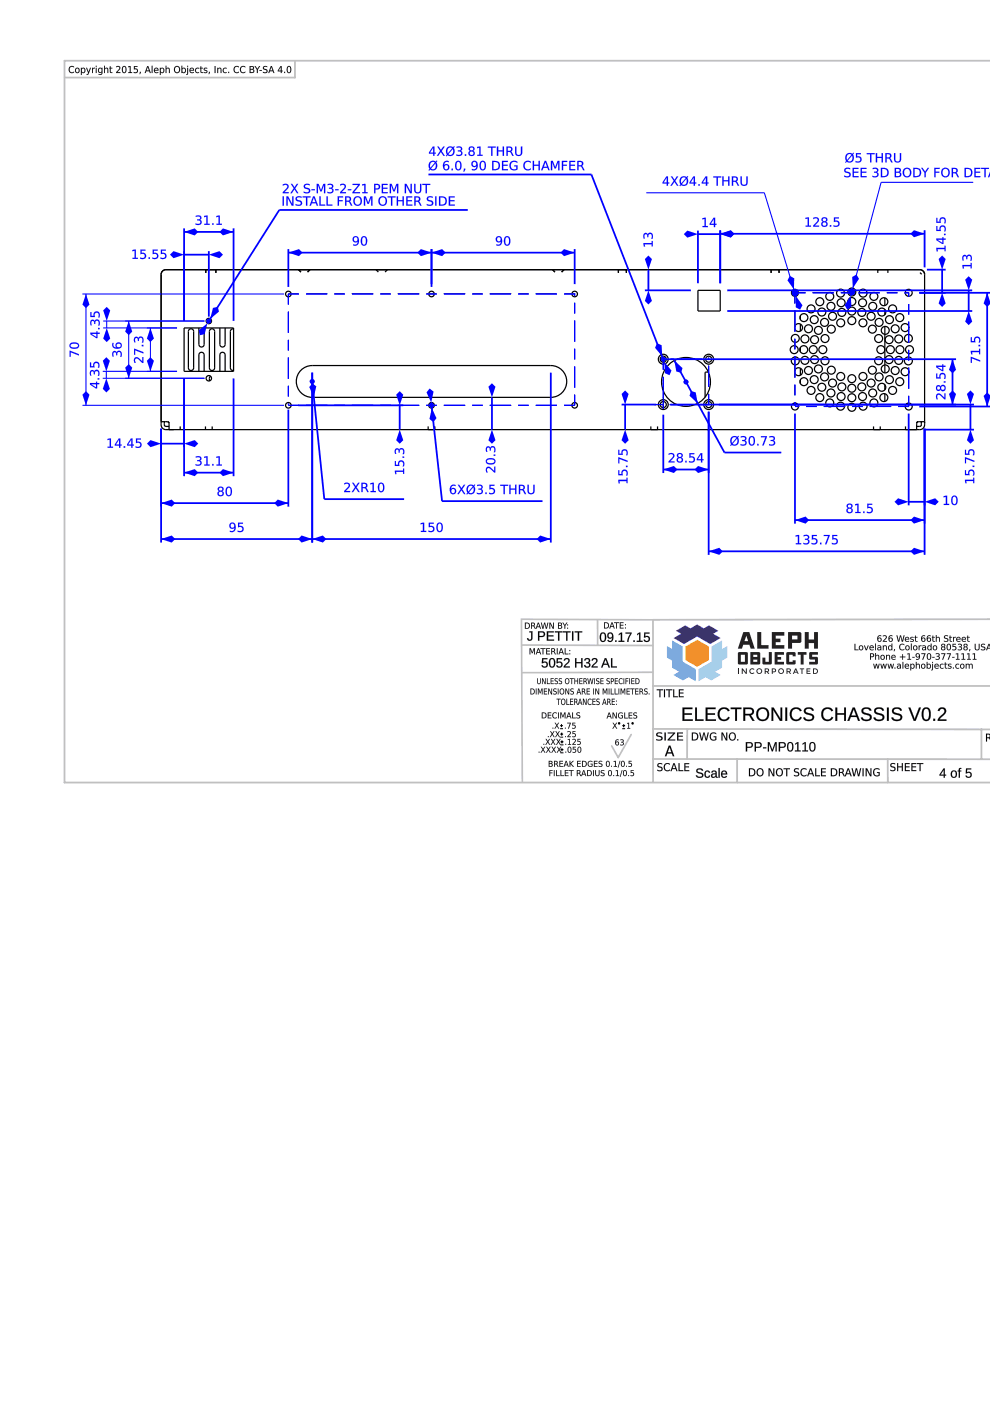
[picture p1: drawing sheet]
<svg xmlns="http://www.w3.org/2000/svg" width="210mm" height="297mm" viewBox="0 0 210 297" stroke-linecap="round" stroke-linejoin="round" font-family="sans-serif">
<g fill="none" stroke="#000" stroke-width=".26">
<path d="M43.6 57.9v-.7h2.2v.7M63.8 57.7l-.5-.5h2.4l-.5 .5M80.2 57.7l-.5-.5h2.4l-.5 .5M117.2 57.2l.5 .5M119.6 57.2l-.5 .5M131.1 57.9v-.7h1.7v.7M163.5 57.9v-.7h1.7v.7M186.1 57.9v-.7h2.2v.7M195 57.9l.4 .3M39 69.5h10.5v9.2h-10.5zM40 70a.56 .56 0 0 1 .6-.3 .56 .56 0 0 1 .5 .6v7.7a.56 .56 0 0 1-.6 .6 .56 .56 0 0 1-.6-.6zM42.2 69.5v3.5a.56 .56 0 0 0 .5 .6 .56 .56 0 0 0 .6-.6v-3.5"/>
<path d="M42.2 78.7v-3.5a.56 .56 0 0 1 .5-.5 .56 .56 0 0 1 .6 .5v3.5M44.4 67.5v.7l.2 .3M44.5 70a.56 .56 0 0 1 .6-.3 .56 .56 0 0 1 .4 .6v7.7a.56 .56 0 0 1-.5 .6 .56 .56 0 0 1-.6-.6zM44.6 79.8l-.2 .2v.8M46.6 69.5v3.5a.56 .56 0 0 0 .6 .6 .56 .56 0 0 0 .5-.6v-3.5M46.6 78.7v-3.5a.56 .56 0 0 1 .6-.5 .56 .56 0 0 1 .5 .5v3.5M49.5 69.7l-.4 .1-.3 .5v7.7l.3 .4 .4 .1M63.8 78.5a3.4 3.4 0 0 1 2.4-1h50.6a3.4 3.4 0 0 1 3.4 3.4 3.4 3.4 0 0 1-3.4 3.3h-50.6a3.4 3.4 0 0 1-3.1-2 3.4 3.4 0 0 1 .7-3.7zM148 61.6h4.7v4.3h-4.7zM150.2 78.9h-.5l-.2 .2v5.1M169.7 66.9v.8M169.7 68.7v1.5"/>
<path d="M169.7 73.7v.9M169.7 78.1v1.5M187.6 63.2v1.6M187.6 65.6v1.1M187.6 69.2v9.9M34.2 89.4h.6a.7 .7 0 0 1 .8 .1 .7 .7 0 0 1 .2 .7v.9M34.2 89.4v.2a1.76 1.76 0 0 0 .6 1.4l160.2 .1a1.28 1.28 0 0 0 1-1.5v-.2M34.2 89.4v-31.2a1.01 1.01 0 0 1 1-1h159.8a1.01 1.01 0 0 1 1 1v31.2M34.8 89.4l.1 .8 .3 .2h.6M38.2 90.4v.7M43.6 90.4v.7M45 90.4v.7"/>
<path d="M90.8 90.4v.7h1.4v-.7M138 90.4v.7h1.4v-.7M169.7 80.5v.8M185.2 90.4v.7h1.4v-.7M187.6 81.6v1.1M187.6 83.5v1.6M195.4 89.4l-.1 .8-.3 .2h-.6M196 89.4h-.6a.7 .7 0 0 0-.8 .1 .7 .7 0 0 0-.2 .7v.9h-2.4v-.7"/>
<circle cx="44.3" cy="68.1" r=".57"/>
<circle cx="61.1" cy="62.3" r=".59"/>
<circle cx="91.5" cy="62.3" r=".59"/>
<circle cx="121.8" cy="62.3" r=".59"/>
<circle cx="140.6" cy="76.2" r=".64"/>
<circle cx="140.6" cy="76.2" r="1.05"/>
<circle cx="150.3" cy="76.2" r=".64"/>
<circle cx="150.3" cy="76.2" r="1.05"/>
<circle cx="168.4" cy="74.1" r=".84"/>
<circle cx="168.6" cy="62.1" r=".74"/>
<circle cx="168.6" cy="71.7" r=".84"/>
<circle cx="168.6" cy="76.5" r=".84"/>
<circle cx="169.3" cy="69.5" r=".84"/>
<circle cx="169.3" cy="78.8" r=".84"/>
<circle cx="170.4" cy="74.1" r=".84"/>
<circle cx="170.4" cy="67.3" r=".84"/>
<circle cx="170.7" cy="76.4" r=".84"/>
<circle cx="170.7" cy="71.9" r=".84"/>
<circle cx="171.4" cy="78.6" r=".84"/>
<circle cx="171.4" cy="69.7" r=".84"/>
<circle cx="172" cy="65.5" r=".84"/>
<circle cx="172.4" cy="74.1" r=".84"/>
<circle cx="172.6" cy="67.8" r=".84"/>
<circle cx="172.7" cy="76.2" r=".84"/>
<circle cx="172.7" cy="72" r=".84"/>
<circle cx="173.5" cy="70" r=".84"/>
<circle cx="173.5" cy="78.2" r=".84"/>
<circle cx="173.8" cy="64" r=".84"/>
<circle cx="174.2" cy="66.2" r=".84"/>
<circle cx="174.5" cy="74.1" r=".84"/>
<circle cx="174.8" cy="79.9" r=".84"/>
<circle cx="174.8" cy="68.4" r=".84"/>
<circle cx="174.9" cy="76.5" r=".84"/>
<circle cx="174.9" cy="71.8" r=".84"/>
<circle cx="175.9" cy="62.8" r=".84"/>
<circle cx="176.2" cy="64.9" r=".84"/>
<circle cx="176.3" cy="78.5" r=".84"/>
<circle cx="176.3" cy="69.8" r=".84"/>
<circle cx="176.5" cy="67.1" r=".84"/>
<circle cx="178.2" cy="62.1" r=".84"/>
<circle cx="178.3" cy="79.8" r=".84"/>
<circle cx="178.3" cy="68.4" r=".84"/>
<circle cx="178.3" cy="64.2" r=".84"/>
<circle cx="178.5" cy="66.2" r=".84"/>
<circle cx="180.6" cy="68" r=".84"/>
<circle cx="180.6" cy="63.9" r=".84"/>
<circle cx="180.6" cy="61.9" r=".84"/>
<circle cx="180.6" cy="66" r=".84"/>
<circle cx="182.7" cy="66.2" r=".84"/>
<circle cx="182.9" cy="64.2" r=".84"/>
<circle cx="183" cy="79.8" r=".84"/>
<circle cx="183" cy="68.4" r=".84"/>
<circle cx="183" cy="62.1" r=".84"/>
<circle cx="184.7" cy="67.1" r=".84"/>
<circle cx="185" cy="78.5" r=".84"/>
<circle cx="185" cy="69.8" r=".84"/>
<circle cx="185" cy="64.9" r=".84"/>
<circle cx="185.3" cy="62.8" r=".84"/>
<circle cx="186.3" cy="76.5" r=".84"/>
<circle cx="186.3" cy="71.8" r=".84"/>
<circle cx="186.4" cy="79.9" r=".84"/>
<circle cx="186.4" cy="68.4" r=".84"/>
<circle cx="186.8" cy="74.1" r=".84"/>
<circle cx="187" cy="66.2" r=".84"/>
<circle cx="187.4" cy="64" r=".84"/>
<circle cx="187.7" cy="70" r=".84"/>
<circle cx="187.7" cy="78.2" r=".84"/>
<circle cx="188.5" cy="76.2" r=".84"/>
<circle cx="188.5" cy="72" r=".84"/>
<circle cx="188.6" cy="67.8" r=".84"/>
<circle cx="188.8" cy="74.1" r=".84"/>
<circle cx="189.3" cy="65.5" r=".84"/>
<circle cx="189.8" cy="78.6" r=".84"/>
<circle cx="189.8" cy="69.7" r=".84"/>
<circle cx="190.6" cy="76.4" r=".84"/>
<circle cx="190.6" cy="71.9" r=".84"/>
<circle cx="190.8" cy="67.3" r=".84"/>
<circle cx="190.8" cy="74.1" r=".84"/>
<circle cx="191.9" cy="69.5" r=".84"/>
<circle cx="191.9" cy="78.8" r=".84"/>
<circle cx="192.6" cy="71.7" r=".84"/>
<circle cx="192.6" cy="76.5" r=".84"/>
<circle cx="192.7" cy="62.1" r=".74"/>
<circle cx="192.8" cy="74.1" r=".84"/>
<circle cx="44.3" cy="80.2" r=".57"/>
<circle cx="61.1" cy="85.9" r=".59"/>
<circle cx="91.5" cy="85.9" r=".59"/>
<circle cx="121.8" cy="85.9" r=".59"/>
<circle cx="140.6" cy="85.8" r=".64"/>
<circle cx="140.6" cy="85.8" r="1.05"/>
<circle cx="145.4" cy="81" r="5.2"/>
<circle cx="150.3" cy="85.8" r=".64"/>
<circle cx="150.3" cy="85.8" r="1.05"/>
<circle cx="168.6" cy="86.2" r=".74"/>
<circle cx="170.4" cy="80.9" r=".84"/>
<circle cx="172" cy="82.8" r=".84"/>
<circle cx="172.6" cy="80.5" r=".84"/>
<circle cx="173.8" cy="84.3" r=".84"/>
<circle cx="174.2" cy="82.1" r=".84"/>
<circle cx="175.9" cy="85.4" r=".84"/>
<circle cx="176.2" cy="83.3" r=".84"/>
<circle cx="176.5" cy="81.2" r=".84"/>
<circle cx="178.2" cy="86.1" r=".84"/>
<circle cx="178.3" cy="84.1" r=".84"/>
<circle cx="178.5" cy="82" r=".84"/>
<circle cx="180.6" cy="80.3" r=".84"/>
<circle cx="180.6" cy="84.3" r=".84"/>
<circle cx="180.6" cy="82.3" r=".84"/>
<circle cx="180.6" cy="86.4" r=".84"/>
<circle cx="182.7" cy="82" r=".84"/>
<circle cx="182.9" cy="84.1" r=".84"/>
<circle cx="183" cy="86.1" r=".84"/>
<circle cx="184.7" cy="81.2" r=".84"/>
<circle cx="185" cy="83.3" r=".84"/>
<circle cx="185.3" cy="85.4" r=".84"/>
<circle cx="187" cy="82.1" r=".84"/>
<circle cx="187.4" cy="84.3" r=".84"/>
<circle cx="188.6" cy="80.5" r=".84"/>
<circle cx="189.3" cy="82.8" r=".84"/>
<circle cx="190.8" cy="80.9" r=".84"/>
<circle cx="192.7" cy="86.2" r=".74"/>
</g>
<g fill="#000">
<path d="M61.1 62.3v2.3zM61.1 66.1v4.5zM61.1 72.1v2.2zM61.1 75.8v4.5zM61.1 81.8v2.3zM61.1 85.6v.2z"/>
<path d="M61.1 62.3h2.3zM64.9 62.3h4.5zM70.9 62.3h2.2zM74.6 62.3h4.5zM80.6 62.3h2.3zM84.4 62.3h4.5zM90.4 62.3h2.2zM94.1 62.3h4.5zM100.1 62.3h2.3zM103.9 62.3h4.5zM109.9 62.3h2.2zM113.6 62.3h4.5zM119.6 62.3h2.1z"/>
<path d="M61.1 62.3v2.3zM61.1 66.1v4.5zM61.1 72.1v2.2zM61.1 75.8v4.5zM61.1 81.8v2.3zM61.1 85.6v.2z"/>
<path d="M61.1 62.3h2.3zM64.9 62.3h4.5zM70.9 62.3h2.2zM74.6 62.3h4.5zM80.6 62.3h2.3zM84.4 62.3h4.5zM90.4 62.3h2.2zM94.1 62.3h4.5zM100.1 62.3h2.3zM103.9 62.3h4.5zM109.9 62.3h2.2zM113.6 62.3h4.5zM119.6 62.3h2.1z"/>
<path d="M140.6 76.2v2.2zM140.6 79.9v4.5z"/>
<path d="M140.6 76.2h2.3zM144.4 76.2h4.5z"/>
<path d="M140.6 76.2v2.2zM140.6 79.9v4.5z"/>
<path d="M140.6 76.2h2.3zM144.4 76.2h4.5z"/>
<path d="M168.6 62.1v2.2zM168.6 65.8v4.5zM168.6 71.8v2.3zM168.6 75.6v4.5zM168.6 81.6v2.2zM168.6 85.3v.8z"/>
<path d="M168.6 62.1h2.2zM172.3 62.1h4.5zM178.3 62.1h2.2zM182 62.1h4.5zM188 62.1h2.3zM191.8 62.1h.8z"/>
<path d="M168.6 62.1v2.2zM168.6 65.8v4.5zM168.6 71.8v2.3zM168.6 75.6v4.5zM168.6 81.6v2.2zM168.6 85.3v.8z"/>
<path d="M168.6 62.1h2.2zM172.3 62.1h4.5zM178.3 62.1h2.2zM182 62.1h4.5zM188 62.1h2.3zM191.8 62.1h.8z"/>
<path d="M121.8 83.7v2.2zM121.8 77.7v4.5zM121.8 73.9v2.3zM121.8 68v4.4zM121.8 64.2v2.3zM121.8 62.2v.5z"/>
<path d="M119.6 85.9h2.2zM113.6 85.9h4.5zM109.9 85.9h2.2zM103.9 85.9h4.5zM100.1 85.9h2.3zM94.1 85.9h4.5zM90.4 85.9h2.2zM84.4 85.9h4.5zM80.6 85.9h2.3zM74.6 85.9h4.5zM70.9 85.9h2.2zM64.9 85.9h4.5zM61.1 85.9h2.3z"/>
<path d="M121.8 83.7v2.2zM121.8 77.7v4.5zM121.8 73.9v2.3zM121.8 68v4.4zM121.8 64.2v2.3zM121.8 62.2v.5z"/>
<path d="M119.6 85.9h2.2zM113.6 85.9h4.5zM109.9 85.9h2.2zM103.9 85.9h4.5zM100.1 85.9h2.3zM94.1 85.9h4.5zM90.4 85.9h2.2zM84.4 85.9h4.5zM80.6 85.9h2.3zM74.6 85.9h4.5zM70.9 85.9h2.2zM64.9 85.9h4.5zM61.1 85.9h2.3z"/>
<path d="M150.3 83.5v2.3zM150.3 77.5v4.5zM150.3 75.8v.2z"/>
<path d="M148 85.8h2.3zM142 85.8h4.5zM140.3 85.8h.2z"/>
<path d="M150.3 83.5v2.3zM150.3 77.5v4.5zM150.3 75.8v.2z"/>
<path d="M148 85.8h2.3zM142 85.8h4.5zM140.3 85.8h.2z"/>
<path d="M192.7 83.9v2.3zM192.7 77.9v4.5zM192.7 74.2v2.2zM192.7 68.2v4.5zM192.7 64.5v2.2zM192.7 62v1z"/>
<path d="M190.4 86.2h2.3zM184.4 86.2h4.5zM180.7 86.2h2.2zM174.7 86.2h4.5zM170.9 86.2h2.3zM168.6 86.2h.8z"/>
<path d="M192.7 83.9v2.3zM192.7 77.9v4.5zM192.7 74.2v2.2zM192.7 68.2v4.5zM192.7 64.5v2.2zM192.7 62v1z"/>
<path d="M190.4 86.2h2.3zM184.4 86.2h4.5zM180.7 86.2h2.2zM174.7 86.2h4.5zM170.9 86.2h2.3zM168.6 86.2h.8z"/>
</g>
<g fill="none" stroke="#00f" stroke-width=".24">
<path d="M61.1 66.1v4.5M61.1 72.1v2.2M61.1 75.8v4.5M63.4 62.3h-2.3v2.3M64.9 62.3h4.5M70.9 62.3h2.2M74.6 62.3h4.5M80.6 62.3h2.3M84.4 62.3h4.5M90.4 62.3h2.2M94.1 62.3h4.5M100.1 62.3h2.3"/>
<path d="M103.9 62.3h4.5M109.9 62.3h2.2M113.6 62.3h4.5M119.6 62.3h2.1M121.8 62.2v.5M121.8 64.2v2.3M121.8 68v4.4M121.8 73.9v2.3M121.8 77.7v4.5M140.6 79.9v4.5M142.9 76.2h-2.3v2.2M144.4 76.2h4.5"/>
<path d="M150.3 75.8v.2M150.3 77.5v4.5M168.6 65.8v4.5M168.6 71.8v2.3M168.6 75.6v4.5M170.8 62.1h-2.2v2.2M172.3 62.1h4.5M178.3 62.1h2.2M182 62.1h4.5M188 62.1h2.3M191.8 62.1h.8M192.7 62v1"/>
<path d="M192.7 64.5v2.2M192.7 68.2v4.5M192.7 74.2v2.2M192.7 77.9v4.5M61.1 81.8v2.3M61.1 85.6v.2M61.1 85.9h2.3M64.9 85.9h4.5M70.9 85.9h2.2M74.6 85.9h4.5M80.6 85.9h2.3M84.4 85.9h4.5"/>
<path d="M90.4 85.9h2.2M94.1 85.9h4.5M100.1 85.9h2.3M103.9 85.9h4.5M109.9 85.9h2.2M113.6 85.9h4.5M121.8 83.7v2.2h-2.2M140.3 85.8h.2M142 85.8h4.5M150.3 83.5v2.3h-2.3M168.6 81.6v2.2M168.6 85.3v.8"/>
<path d="M168.6 86.2h.8M170.9 86.2h2.3M174.7 86.2h4.5M180.7 86.2h2.2M184.4 86.2h4.5M192.7 83.9v2.3h-2.3"/>
</g>
<path d="M137.5 57.2v4.4M136.7 61.6h9.8" fill="none" stroke="#00f" stroke-width=".37"/>
<g fill="#00f">
<path d="M137.5 61.6l.7 2.2-.7 .8-.8-.8z"/>
<path d="M136.7 54.9l.8-.7 .7 .7-.7 2.3z"/>
<path d="M136.4 51.5h1.8v-.4h.2v1.1h-.2v-.4h-1.5l.1 .5h-.3zM136.5 49.6l.6-.2 .2 .3a.62 .62 0 0 1 .9-.2 .62 .62 0 0 1 .2 .9l-.1 .2h-.2a.53 .53 0 0 0 .1-.7 .53 .53 0 0 0-.6-.2l-.1 .6h-.3v-.2a.32 .32 0 0 0-.3-.5 .32 .32 0 0 0-.3 .5l.1 .5h-.2l-.1-.6z"/>
<path d="M136.4 51.5h1.8v-.4h.2v1.1h-.2v-.4h-1.5l.1 .5h-.3zM136.4 51.5l.1 .8h.3l-.1-.5h1.5v.4h.2v-1.1h-.2v.4zM136.5 49.6a.45 .45 0 0 1 .5-.2 .45 .45 0 0 1 .3 .3 .54 .54 0 0 1 .5-.4 .54 .54 0 0 1 .6 .4v.2a.48 .48 0 0 1-.3 .7 .6 .6 0 0 0-.4-1l-.2 .3v.4h-.3v-.2a.31 .31 0 0 0-.3-.4 .31 .31 0 0 0-.3 .4l.1 .5a.53 .53 0 0 1-.3-.9zM136.5 49.6l-.1 .7 .1 .3h.2a.48 .48 0 0 1-.1-.6 .48 .48 0 0 1 .6-.3v.6h.3a.45 .45 0 0 1 .3-.7 .45 .45 0 0 1 .4 .7l-.1 .3h.2a.7 .7 0 0 0 0-.9 .7 .7 0 0 0-.9-.1l-.1 .2-.2-.4z"/>
</g>
<path d="M154.2 61.6h51.9M154.2 65.9h51.9M205.4 61.6v4.3" fill="none" stroke="#00f" stroke-width=".37"/>
<g fill="#00f">
<path d="M204.6 59.3l.8-.7 .7 .7-.7 2.3z"/>
<path d="M205.4 65.9l.7 2.3-.7 .7-.8-.7z"/>
<path d="M204.1 56.2h1.7v-.4h.2v1.1h-.2v-.5h-1.5l.1 .5h-.2zM204.2 54.2l.5-.1 .3 .3a.62 .62 0 0 1 .8-.3 .62 .62 0 0 1 .2 .9v.3h-.3a.53 .53 0 0 0 .1-.7 .53 .53 0 0 0-.6-.2l-.1 .5h-.2v-.2a.32 .32 0 0 0-.4-.4 .32 .32 0 0 0-.3 .4l.1 .5h-.2l-.1-.5z"/>
<path d="M204 56.2h1.8v-.5h.2v1.2h-.2v-.5h-1.5l.1 .5h-.3zM204.1 56.2l.1 .7h.2l-.1-.5h1.5v.5h.2v-1.1h-.2v.4zM204.1 54.2a.45 .45 0 0 1 .5-.2 .45 .45 0 0 1 .4 .4 .54 .54 0 0 1 .5-.4 .54 .54 0 0 1 .5 .3l.1 .2a.48 .48 0 0 1-.4 .8 .6 .6 0 0 0-.4-1l-.2 .2v.5h-.2v-.3a.31 .31 0 0 0-.4-.4 .31 .31 0 0 0-.2 .4v.5a.53 .53 0 0 1-.2-.9zM204.2 54.2l-.1 .7v.3h.2a.48 .48 0 0 1-.1-.6 .48 .48 0 0 1 .6-.2l.1 .5h.2a.45 .45 0 0 1 .3-.7 .45 .45 0 0 1 .4 .7l-.1 .4h.3a.7 .7 0 0 0 0-1 .7 .7 0 0 0-1-.1v.3l-.3-.4z"/>
</g>
<path d="M148 48.9v11.2M148 49.6h4.7M152.7 48.9v11.2" fill="none" stroke="#00f" stroke-width=".37"/>
<g fill="#00f">
<path d="M145 49.6l.7-.7 2.3 .7-2.3 .8z"/>
<path d="M152.7 49.6l2.2-.7 .8 .7-.8 .8z"/>
<path d="M148.9 46.3l.7-.1v1.7h.5v.2h-1.2v-.2h.5v-1.5l-.5 .1zM151.4 46.4l-.7 1.1h.7zM151.3 46.2h.3v1.3h.3v.2h-.3v.4h-.2v-.4h-.9v-.3z"/>
<path d="M148.9 46.3l.8-.1-.1 1.7h.5v.3h-1.2v-.3h.5v-1.5l-.5 .1zM148.9 46.3v.2l.5-.1v1.5h-.5v.2h1.2v-.2h-.5v-1.7zM151.3 46.4l-.6 1.1h.7zM151.4 46.4v1.1h-.7zM151.3 46.2h.3v1.3l.3-.1v.3h-.3v.5h-.3l.1-.5h-.9v-.3zM151.3 46.2l-.8 1.2v.3h.9v.4h.2v-.4h.3v-.2h-.3v-1.3z"/>
</g>
<path d="M152.7 48.8v11.3M152.7 49.6h43.3M196 48.8v7.9" fill="none" stroke="#00f" stroke-width=".37"/>
<g fill="#00f">
<path d="M152.7 49.6l2.2-.8 .8 .8-.8 .7z"/>
<path d="M193 49.6l.8-.8 2.2 .8-2.2 .7z"/>
<path d="M170.8 46.2l.7-.1v1.7h.5v.3h-1.2v-.3h.5v-1.5l-.5 .1zM172.4 46.2a.71 .71 0 0 1 1.1 .1 .71 .71 0 0 1-.3 1l-.5 .5h1v.3h-1.3v-.3l.6-.5a.53 .53 0 0 0 .3-.9 .53 .53 0 0 0-.9 .1zM174.4 47.5a.4 .4 0 0 0 .8 0 .4 .4 0 0 0-.8 0zM174.3 46.2a.56 .56 0 0 1 .9-.1 .56 .56 0 0 1-.1 .9 .58 .58 0 0 1 .1 .9 .58 .58 0 0 1-.9 0 .58 .58 0 0 1 .2-.9l-.3-.3zM174.4 46.6a.36 .36 0 0 0 .7 0 .36 .36 0 0 0-.7 0zM176 47.7h.2v.4h-.2zM176.8 46.1h1.1v.2h-.8v.5a.72 .72 0 0 1 .9 .8 .72 .72 0 0 1-1.1 .5l-.2-.1v-.3a.52 .52 0 0 0 .8 .1 .52 .52 0 0 0 0-.8l-.7 .1z"/>
<path d="M170.8 46.2l.7-.1v1.7h.5v.3h-1.2v-.3h.5v-1.5l-.5 .1zM170.8 46.2v.2l.5-.1v1.5h-.5v.3h1.2v-.3h-.5v-1.7zM172.4 46.2a.7 .7 0 0 1 1-.1 .7 .7 0 0 1 0 1l-.7 .7h1v.3h-1.3a.53 .53 0 0 1 .4-.7l.2-.1a.53 .53 0 0 0 .3-.9 .53 .53 0 0 0-.9 .1zM172.4 46.2v.3a.49 .49 0 0 1 .8-.2 .49 .49 0 0 1 0 .8l-.8 .7v.3h1.3v-.3h-1l.7-.7a.67 .67 0 0 0 0-1 .67 .67 0 0 0-1 .1zM174.4 47.5a.4 .4 0 0 0 .8 0 .4 .4 0 0 0-.8 0zM174.4 47.5a.41 .41 0 0 1 .8 0 .41 .41 0 0 1-.8 0zM174.3 46.2a.58 .58 0 0 1 .9-.1 .58 .58 0 0 1-.1 .9 .54 .54 0 0 1 .4 .5 .54 .54 0 0 1-.3 .5 .62 .62 0 0 1-1-.1 .62 .62 0 0 1 .3-.9 .47 .47 0 0 1-.3-.3 .47 .47 0 0 1 .1-.5zM174.3 46.2l-.1 .5 .4 .3a.6 .6 0 0 0-.4 .9 .6 .6 0 0 0 1 .1 .53 .53 0 0 0 .3-.5 .53 .53 0 0 0-.5-.5 .53 .53 0 0 0 .3-.8 .53 .53 0 0 0-.8-.1zM174.4 46.6a.35 .35 0 0 0 .7 0 .35 .35 0 0 0-.7 0zM174.4 46.6a.4 .4 0 0 1 .8 0 .4 .4 0 0 1-.8 0zM175.9 47.7h.3v.4h-.3zM176 47.7v.4h.2v-.4zM176.8 46.1h1.1v.2h-.8v.5a.73 .73 0 0 1 .9 .8 .73 .73 0 0 1-1.1 .5l-.2-.1v-.3a.51 .51 0 0 0 .8 .1 .51 .51 0 0 0-.1-.8l-.6 .1zM176.8 46.1v1a.53 .53 0 0 1 .8-.1 .53 .53 0 0 1 0 .8 .53 .53 0 0 1-.7 0l-.2-.1v.3a.74 .74 0 0 0 1.1-.1 .74 .74 0 0 0-.1-1l-.7-.1v-.5h.9v-.2z"/>
</g>
<path d="M196.5 57.2h4M199.8 57.2v4.9M194.9 62.1h5.6" fill="none" stroke="#00f" stroke-width=".37"/>
<g fill="#00f">
<path d="M199 54.9l.8-.7 .7 .7-.7 2.3z"/>
<path d="M199.8 62.1l.7 2.2-.7 .8-.8-.8z"/>
<path d="M198.5 52.6h1.8v-.5h.2v1.1h-.2v-.4h-1.5l.1 .5h-.3zM198.8 50.8l1 .7v-.7zM198.5 50.6h1.3v-.3h.2v.3h.5v.2h-.5v.9h-.2l-1.3-.8zM200.2 49.6h.3v.2h-.3zM198.5 47.9h.2v.8h.5a.72 .72 0 0 1 .8-.9 .72 .72 0 0 1 .5 1.1l-.1 .2h-.2a.52 .52 0 0 0 0-.8 .52 .52 0 0 0-.8 0l.1 .7h-1zM198.5 46.2h.2v.8h.5a.72 .72 0 0 1 .8-1 .72 .72 0 0 1 .5 1.2l-.1 .1h-.2a.52 .52 0 0 0 0-.7 .52 .52 0 0 0-.8 0l.1 .6h-1z"/>
<path d="M198.5 52.5l1.8 .1v-.5h.2v1.2h-.2v-.5h-1.5l.1 .5h-.3zM198.5 52.6l.1 .7h.3l-.2-.5h1.6v.4h.2v-1.1h-.2v.5zM198.8 50.8l1 .7v-.7zM198.7 50.8h1.1v.7zM198.5 50.6h1.3v-.3h.2v.3h.5v.3l-.5-.1v.9h-.2l-1.3-.8zM198.5 50.6v.3l1.3 .8h.2v-.9h.5v-.2h-.5v-.3h-.2v.3zM200.1 49.6h.4v.3h-.4zM200.2 49.6v.2h.3v-.2zM198.5 47.9h.3l-.1 .8h.5a.73 .73 0 0 1 .8-.9 .73 .73 0 0 1 .5 1.1v.2h-.3a.51 .51 0 0 0 0-.8 .51 .51 0 0 0-.7 0v.7h-1zM198.5 47.9v1.1h1a.53 .53 0 0 1 0-.8 .53 .53 0 0 1 .7 0 .53 .53 0 0 1 0 .7v.2h.2a.74 .74 0 0 0-.1-1.1 .74 .74 0 0 0-1 .1l-.1 .6h-.5v-.8zM198.5 46.2h.3l-.1 .8h.5a.73 .73 0 0 1 .8-1 .73 .73 0 0 1 .5 1.2v.1h-.3a.51 .51 0 0 0 0-.7 .51 .51 0 0 0-.7 0v.7h-1zM198.5 46.2v1h1a.53 .53 0 0 1 0-.7 .53 .53 0 0 1 .7 0 .53 .53 0 0 1 0 .7v.1h.2a.74 .74 0 0 0-.1-1 .74 .74 0 0 0-1 .1l-.1 .6h-.5v-.8z"/>
</g>
<path d="M194.9 62.1h15.1M209.3 62.1v24.1M194.9 86.2h15.1" fill="none" stroke="#00f" stroke-width=".37"/>
<g fill="#00f">
<path d="M208.6 83.9l.7-.7 .7 .7-.7 2.3z"/>
<path d="M209.3 62.1l.7 2.2-.7 .8-.7-.8z"/>
<path d="M205.8 75.7l2 .7v.3l-1.7-.7v.9h-.3zM205.8 74.4h1.8v-.4h.2v1.1h-.2v-.4h-1.5l.1 .4h-.3zM207.5 73.1h.3v.3h-.3zM205.8 71.5h.3v.8h.4a.72 .72 0 0 1 .8-1 .72 .72 0 0 1 .5 1.2v.1h-.3a.52 .52 0 0 0 0-.7 .52 .52 0 0 0-.7 0v.6h-1z"/>
<path d="M205.8 75.7l2 .7v.3l-1.7-.7v.9h-.3zM205.8 75.7v1.2h.3l-.1-.9 1.8 .7v-.3zM205.8 74.4h1.8v-.5h.2v1.2h-.2v-.4h-1.5l.1 .4h-.3zM205.8 74.4l.1 .7h.3l-.1-.5h1.5v.5h.2v-1.1h-.2v.4zM207.5 73.1h.3v.3h-.3zM207.5 73.1v.3h.3v-.3zM205.8 71.5h.3v.8h.4a.73 .73 0 0 1 .8-1 .73 .73 0 0 1 .5 1.2v.1h-.3a.51 .51 0 0 0 0-.7 .51 .51 0 0 0-.7 0v.7h-1zM205.8 71.5v1h1a.53 .53 0 0 1 0-.7 .53 .53 0 0 1 .7 0 .53 .53 0 0 1 .1 .7l-.1 .1h.2a.74 .74 0 0 0 0-1 .74 .74 0 0 0-1.1 .1v.6h-.6l.1-.8z"/>
</g>
<path d="M152.4 85.8h54.1M195.8 91.1h10.7M205.8 85.8v5.3" fill="none" stroke="#00f" stroke-width=".37"/>
<g fill="#00f">
<path d="M205.8 91.1l.7 2.2-.7 .8-.8-.8z"/>
<path d="M205 83.5l.8-.7 .7 .7-.7 2.3z"/>
<path d="M204.6 101.7h1.7v-.4h.3v1.1h-.3v-.4h-1.5l.1 .5h-.2zM204.6 99.7h.2v.8h.5a.72 .72 0 0 1 .8-1 .72 .72 0 0 1 .5 1.2l-.1 .1h-.3a.52 .52 0 0 0 .1-.8 .52 .52 0 0 0-.8 .1l.1 .6h-1zM206.2 98.7h.4v.3h-.4zM204.6 97l2 .7v.2l-1.8-.6v.9h-.2zM204.6 95.4h.2v.8h.5a.72 .72 0 0 1 .8-1 .72 .72 0 0 1 .5 1.2l-.1 .1h-.3a.52 .52 0 0 0 .1-.8 .52 .52 0 0 0-.8 .1l.1 .6h-1z"/>
<path d="M204.6 101.7h1.7v-.4h.3v1.1h-.3v-.4h-1.4l.1 .5h-.3zM204.6 101.7l.1 .8h.2l-.1-.5h1.6l-.1 .4h.3v-1.1h-.3l.1 .4zM204.6 99.7h.2v.8h.5a.73 .73 0 0 1 .8-1 .73 .73 0 0 1 .5 1.2l-.1 .1h-.3a.51 .51 0 0 0 .1-.7 .51 .51 0 0 0-.8 0l.1 .7h-1zM204.6 99.7v1h1a.53 .53 0 0 1-.1-.7 .53 .53 0 0 1 .8-.1 .53 .53 0 0 1 0 .8l-.1 .1h.3a.74 .74 0 0 0-.1-1 .74 .74 0 0 0-1 .1l-.1 .6h-.5v-.8zM206.2 98.7h.4v.3h-.4zM206.2 98.7v.3h.4v-.3zM204.6 96.9l2 .8v.3l-1.8-.7v.9h-.2zM204.6 97v1.2h.2v-.9l1.8 .6v-.2zM204.6 95.4h.2v.8h.5a.73 .73 0 0 1 .8-1 .73 .73 0 0 1 .5 1.2l-.1 .1h-.3a.51 .51 0 0 0 .1-.7 .51 .51 0 0 0-.8 0l.1 .6h-1zM204.6 95.4v1h1a.53 .53 0 0 1-.1-.7 .53 .53 0 0 1 .8-.1 .53 .53 0 0 1 0 .8l-.1 .1h.3a.74 .74 0 0 0-.1-1.1 .74 .74 0 0 0-1 .2l-.1 .6h-.5v-.8z"/>
</g>
<path d="M192.7 87.7v19.4M196 90.9v16.2M192.7 106.4h3.3" fill="none" stroke="#00f" stroke-width=".37"/>
<g fill="#00f">
<path d="M196 106.4l2.3-.8 .7 .8-.7 .7z"/>
<path d="M189.7 106.4l.7-.8 2.3 .8-2.3 .7z"/>
<path d="M200.1 105.2l.7-.1v1.7h.4v.3h-1.1v-.3h.4v-1.5l-.4 .1zM202.2 105.3a1.14 1.14 0 0 0 .2 1.6 1 1 0 0 0 0-1.6zM202 105.2a.73 .73 0 0 1 .8 .1 .73 .73 0 0 1 .2 .8 .74 .74 0 0 1-.6 1 .74 .74 0 0 1-.7-1l.1-.6z"/>
<path d="M200.1 105.2l.7-.1v1.7h.5v.3h-1.2v-.3h.4v-1.4l-.4 .1zM200.1 105.2v.2l.5-.1v1.6l-.5-.1v.3h1.1v-.3l-.4 .1v-1.8zM202.2 105.3a1.13 1.13 0 0 0 .2 1.6 .99 .99 0 0 0 0-1.6zM202.2 105.3a.55 .55 0 0 1 .5 .2 .55 .55 0 0 1 .1 .6v.2a.44 .44 0 0 1-.4 .6 .44 .44 0 0 1-.5-.6l.1-.7zM202 105.2a.75 .75 0 0 1 .8 0 .75 .75 0 0 1 .2 .9 .75 .75 0 0 1-.6 1 .75 .75 0 0 1-.7-1v-.6zM202 105.2a1.17 1.17 0 0 0 .4 1.9 1.09 1.09 0 0 0 .6-1 1.09 1.09 0 0 0-.6-1z"/>
</g>
<path d="M168.6 87.7v23.3M196 90.9v20.1M168.6 110.3h27.4" fill="none" stroke="#00f" stroke-width=".37"/>
<g fill="#00f">
<path d="M193 110.3l.8-.8 2.2 .8-2.2 .7z"/>
<path d="M168.6 110.3l2.2-.8 .7 .8-.7 .7z"/>
<path d="M179.7 108.2a.4 .4 0 0 0 .8 0 .4 .4 0 0 0-.8 0zM179.7 106.9a.56 .56 0 0 1 .8 0 .56 .56 0 0 1-.1 .8 .58 .58 0 0 1 .2 .9 .58 .58 0 0 1-.9 0 .58 .58 0 0 1 .2-.9l-.4-.3zM179.8 107.3a.36 .36 0 0 0 .7 0 .36 .36 0 0 0-.7 0zM181.3 106.9l.7-.1v1.7h.5v.3h-1.2v-.3h.5v-1.5l-.5 .1zM183 108.4h.3v.4h-.3zM183.9 106.8h1v.2h-.8v.5a.72 .72 0 0 1 1 .8 .72 .72 0 0 1-1.2 .5l-.1-.1v-.2a.52 .52 0 0 0 .8 0 .52 .52 0 0 0-.1-.8l-.6 .1z"/>
<path d="M179.7 108.2a.4 .4 0 0 0 .8 0 .4 .4 0 0 0-.8 0zM179.7 108.2a.41 .41 0 0 1 .8 0 .41 .41 0 0 1-.8 0zM179.7 106.9a.58 .58 0 0 1 .9 0 .58 .58 0 0 1-.2 .8 .54 .54 0 0 1 .4 .5 .54 .54 0 0 1-.3 .6 .62 .62 0 0 1-.9-.2 .62 .62 0 0 1 .3-.9 .47 .47 0 0 1-.4-.3 .47 .47 0 0 1 .2-.5zM179.7 106.9l-.2 .5 .4 .3a.6 .6 0 0 0-.3 .9 .6 .6 0 0 0 .9 .1 .53 .53 0 0 0 .3-.5 .53 .53 0 0 0-.5-.5 .53 .53 0 0 0 .3-.8 .53 .53 0 0 0-.8-.1zM179.8 107.3a.35 .35 0 0 0 .7 0 .35 .35 0 0 0-.7 0zM179.8 107.3a.37 .37 0 0 1 .7 0 .37 .37 0 0 1-.7 0zM181.3 106.9l.7-.1v1.7h.5v.3h-1.2v-.3h.5v-1.4l-.5 .1zM181.3 106.9v.2l.5-.1v1.6l-.5-.1v.3h1.2v-.3l-.5 .1v-1.8zM183 108.4h.3v.4h-.3zM183 108.4v.4h.3v-.4zM183.9 106.8h1v.2h-.8v.5a.73 .73 0 0 1 1 .8 .73 .73 0 0 1-1.2 .5l-.1-.1v-.3a.51 .51 0 0 0 .8 .1 .51 .51 0 0 0-.1-.8l-.6 .1zM183.9 106.8v1a.53 .53 0 0 1 .7-.1 .53 .53 0 0 1 .1 .8 .53 .53 0 0 1-.8 0h-.1v.2a.74 .74 0 0 0 1.1-.1 .74 .74 0 0 0-.2-1l-.6-.1v-.5h.8v-.2z"/>
</g>
<path d="M150.3 87.3v30.3M196 90.9v26.7M150.3 116.9h45.7" fill="none" stroke="#00f" stroke-width=".37"/>
<g fill="#00f">
<path d="M193 116.9l.8-.8 2.2 .8-2.2 .7z"/>
<path d="M150.3 116.9l2.2-.8 .8 .8-.8 .7z"/>
<path d="M168.7 113.5l.7-.1v1.8h.5v.2h-1.2v-.2h.5v-1.5l-.5 .1zM170.4 113.5a.74 .74 0 0 1 1.2 .6l-.4 .2a.62 .62 0 0 1 .3 .9 .62 .62 0 0 1-.9 .2l-.3-.1v-.2a.53 .53 0 0 0 .7 .1 .53 .53 0 0 0 .2-.6l-.5-.1v-.3h.2a.32 .32 0 0 0 .4-.3 .32 .32 0 0 0-.4-.3l-.5 .1zM172.1 113.4h1.1v.3h-.8v.4a.72 .72 0 0 1 .9 .8 .72 .72 0 0 1-1.1 .5l-.1-.1v-.2a.52 .52 0 0 0 .7 0 .52 .52 0 0 0 0-.8l-.7 .1zM173.9 115.1h.2v.3h-.2zM174.7 113.4h1.2l-.7 2h-.3l.7-1.7h-.9zM176.5 113.4h1v.3h-.8v.4a.72 .72 0 0 1 1 .8 .72 .72 0 0 1-1.2 .5l-.1-.1v-.2a.52 .52 0 0 0 .8 0 .52 .52 0 0 0-.1-.8l-.6 .1z"/>
<path d="M168.7 113.5l.7-.1v1.8h.5v.2h-1.2v-.2h.5v-1.5l-.5 .1zM168.7 113.5v.3l.5-.1v1.5h-.5v.2h1.2v-.2h-.5v-1.8zM170.4 113.5a.69 .69 0 0 1 .8-.1 .69 .69 0 0 1 .3 .8l-.3 .1a.54 .54 0 0 1 .5 .5 .54 .54 0 0 1-.4 .6h-.2a.48 .48 0 0 1-.8-.3 .6 .6 0 0 0 1-.4l-.2-.2h-.4v-.3h.2a.31 .31 0 0 0 .4-.3 .31 .31 0 0 0-.4-.3l-.5 .1zM170.4 113.5v.2a.48 .48 0 0 1 .6-.1 .48 .48 0 0 1 .2 .6h-.5v.3a.45 .45 0 0 1 .7 .3 .45 .45 0 0 1-.7 .4l-.4-.1v.2a.7 .7 0 0 0 1 0 .7 .7 0 0 0 .1-.9l-.2-.1a.5 .5 0 0 0 .3-.6 .5 .5 0 0 0-.7-.3zM172.1 113.4h1.1v.3h-.8v.4a.73 .73 0 0 1 1 .8 .73 .73 0 0 1-1.2 .5h-.2v-.3a.51 .51 0 0 0 .8 0 .51 .51 0 0 0 0-.7h-.7zM172.1 113.4v1a.53 .53 0 0 1 .8 0 .53 .53 0 0 1 0 .7 .53 .53 0 0 1-.7 0h-.1v.2a.74 .74 0 0 0 1-.1 .74 .74 0 0 0-.1-1h-.6v-.6l.8 .1v-.3zM173.9 115h.3v.4h-.3zM173.9 115.1v.3h.2v-.3zM174.6 113.4h1.3l-.7 2h-.3l.7-1.7h-1zM174.7 113.4v.3l.9-.1-.7 1.8h.3l.7-2zM176.4 113.4h1.1v.3h-.8v.4a.73 .73 0 0 1 1 .8 .73 .73 0 0 1-1.2 .5h-.1v-.3a.51 .51 0 0 0 .7 0 .51 .51 0 0 0 0-.7h-.7zM176.5 113.4v1a.53 .53 0 0 1 .7 0 .53 .53 0 0 1 .1 .7 .53 .53 0 0 1-.8 0h-.1v.2a.74 .74 0 0 0 1-.1 .74 .74 0 0 0-.1-1h-.6v-.6l.8 .1v-.3z"/>
</g>
<path d="M131.8 85.8h7.3M132.5 85.8v5.3" fill="none" stroke="#00f" stroke-width=".37"/>
<g fill="#00f">
<path d="M132.5 91.1l.8 2.2-.8 .8-.7-.8z"/>
<path d="M131.8 83.5l.7-.7 .8 .7-.8 2.3z"/>
<path d="M131.1 101.7h1.7v-.4h.3v1.1h-.3v-.4h-1.5l.1 .5h-.2zM131.1 99.7h.2v.8h.5a.72 .72 0 0 1 .8-1 .72 .72 0 0 1 .4 1.2v.1h-.3a.52 .52 0 0 0 .1-.7 .52 .52 0 0 0-.8 0l.1 .6h-1zM132.7 98.7h.4v.3h-.4zM131.1 97l2 .7v.3l-1.8-.7v.9h-.2zM131.1 95.4h.2v.8h.5a.72 .72 0 0 1 .8-1 .72 .72 0 0 1 .4 1.2v.1h-.3a.52 .52 0 0 0 .1-.8 .52 .52 0 0 0-.8 .1l.1 .6h-1z"/>
<path d="M131.1 101.7h1.7v-.4h.3v1.1h-.3v-.4h-1.5l.1 .5h-.2zM131.1 101.7l.1 .8h.2l-.1-.5h1.5v.4h.3v-1.1h-.3v.4zM131.1 99.7h.2v.8h.5a.73 .73 0 0 1 .8-1 .73 .73 0 0 1 .5 1.2l-.1 .1h-.3a.51 .51 0 0 0 .1-.7 .51 .51 0 0 0-.8 0l.1 .7h-1zM131.1 99.7v1h1a.53 .53 0 0 1-.1-.7 .53 .53 0 0 1 .8 0 .53 .53 0 0 1 0 .7l-.1 .1h.3a.74 .74 0 0 0-.1-1 .74 .74 0 0 0-1.1 .1v.6h-.5v-.8zM132.7 98.7h.4v.3h-.4zM132.7 98.7v.3h.4v-.3zM131.1 97l2 .7v.3l-1.8-.7v.9h-.2zM131.1 97v1.2h.2v-.9l1.8 .7v-.3zM131.1 95.4h.2v.8h.5a.73 .73 0 0 1 .8-1 .73 .73 0 0 1 .5 1.2l-.1 .1h-.3a.51 .51 0 0 0 .1-.7 .51 .51 0 0 0-.8 0l.1 .6h-1zM131.1 95.4v1h1a.53 .53 0 0 1-.1-.7 .53 .53 0 0 1 .8-.1 .53 .53 0 0 1 0 .8l-.1 .1h.3a.74 .74 0 0 0-.1-1.1 .74 .74 0 0 0-1.1 .2v.6h-.5v-.8z"/>
<path d="M144.9 81a.55 .55 0 0 1 1.1 0 .55 .55 0 0 1-1.1 0zM145.3 81a.18 .18 0 0 0 .3 0 .18 .18 0 0 0-.3 0z"/>
</g>
<circle cx="145.4" cy="81" r=".19" fill="#00f"/>
<path d="M143 76.4l10.6 19.5" fill="none" stroke="#00f" stroke-width=".37"/>
<g fill="#00f">
<path d="M146.5 82.9l1 .3 .4 2.3-1.7-1.6z"/>
<path d="M143 76.4l1.7 1.6-.3 1.1-1-.3z"/>
</g>
<path d="M153.6 95.9h12.1" fill="none" stroke="#00f" stroke-width=".37"/>
<g fill="#00f">
<path d="M156.3 93l-1 1.1a.74 .74 0 0 0 1-.1 .74 .74 0 0 0 0-1zM155.3 92.9l-.2 .6 .1 .5 1-1.2-.5-.1zM155.1 92.7l.6-.3 .6 .2 .2-.2 .2 .1-.3 .3a1 1 0 0 1 .1 1.3 1 1 0 0 1-1.3 .2l-.3 .2-.1-.1 .2-.2-.2-.7zM157.1 92.5a.74 .74 0 0 1 1.1 .6l-.3 .3a.62 .62 0 0 1 .3 .9 .62 .62 0 0 1-.9 .2l-.3-.1v-.3a.53 .53 0 0 0 .7 .2 .53 .53 0 0 0 .2-.7l-.5-.1v-.2h.2a.32 .32 0 0 0 .4-.3 .32 .32 0 0 0-.4-.3l-.5 .1zM159.2 92.7a1.14 1.14 0 0 0 .2 1.6 1 1 0 0 0 0-1.6zM159 92.6a.73 .73 0 0 1 .9 0 .73 .73 0 0 1 .2 .9 .74 .74 0 0 1-.7 1 .74 .74 0 0 1-.7-1l.1-.6zM160.5 94.1h.3v.3h-.3zM161.3 92.5h1.3l-.7 1.9h-.3l.7-1.7h-1zM163.1 92.5a.74 .74 0 0 1 1.2 .6l-.4 .3a.62 .62 0 0 1 .3 .9 .62 .62 0 0 1-.9 .2l-.2-.1v-.3a.53 .53 0 0 0 .6 .2 .53 .53 0 0 0 .3-.7l-.6-.1v-.2h.2a.32 .32 0 0 0 .4-.3 .32 .32 0 0 0-.4-.3l-.5 .1z"/>
<path d="M156.3 93l-1 1.1a.71 .71 0 0 0 1-.1 .71 .71 0 0 0 0-.9zM156.3 93a.75 .75 0 0 1 0 1 .75 .75 0 0 1-1 .1zM155.3 92.9l-.2 .6 .1 .5 1-1.2a.61 .61 0 0 0-.9 .1zM155.3 92.9a.58 .58 0 0 1 .9-.1l-1 1.2-.1-.5zM155.1 92.7l.6-.3 .6 .2 .2-.2 .2 .1-.2 .3a1.01 1.01 0 0 1 0 1.3 1.01 1.01 0 0 1-1.3 .2l-.3 .3-.1-.2 .2-.2-.2-.7zM155.1 92.7a1.26 1.26 0 0 0-.1 1.5l-.2 .2 .1 .1 .3-.2a1 1 0 0 0 1.3-.2 1 1 0 0 0-.1-1.3l.3-.3-.2-.1-.2 .3a.91 .91 0 0 0-1.2 0zM157.1 92.5a.69 .69 0 0 1 .8 0 .69 .69 0 0 1 .3 .7l-.3 .2a.54 .54 0 0 1 .4 .5 .54 .54 0 0 1-.3 .5l-.2 .1a.48 .48 0 0 1-.8-.4 .6 .6 0 0 0 1-.4l-.2-.2h-.5v-.2h.3a.31 .31 0 0 0 .4-.3 .31 .31 0 0 0-.4-.3l-.5 .1zM157.1 92.5v.3a.48 .48 0 0 1 .6-.2 .48 .48 0 0 1 .2 .6l-.5 .1v.2a.45 .45 0 0 1 .7 .4 .45 .45 0 0 1-.7 .4l-.4-.2v.3a.7 .7 0 0 0 1 0 .7 .7 0 0 0 .1-.9l-.3-.1a.5 .5 0 0 0 .4-.7 .5 .5 0 0 0-.7-.2zM159.2 92.7a1.13 1.13 0 0 0 .2 1.6 .99 .99 0 0 0 0-1.6zM159.2 92.7a.55 .55 0 0 1 .5 .2 .55 .55 0 0 1 .1 .6v.2a.44 .44 0 0 1-.4 .6 .44 .44 0 0 1-.4-.6v-.7zM159 92.6a.75 .75 0 0 1 .9 0 .75 .75 0 0 1 .2 .9 .75 .75 0 0 1-.7 1 .75 .75 0 0 1-.7-1l.1-.6zM159 92.6a1.17 1.17 0 0 0 .4 1.9 1.09 1.09 0 0 0 .7-1 1.09 1.09 0 0 0-.7-1zM160.5 94.1h.3v.4h-.3zM160.5 94.1v.3h.3v-.3zM161.3 92.5h1.3l-.7 2h-.3l.7-1.8h-1zM161.3 92.5v.2h1l-.7 1.7h.3l.7-1.9zM163.1 92.5a.69 .69 0 0 1 .8 0 .69 .69 0 0 1 .3 .7l-.3 .2a.54 .54 0 0 1 .5 .5 .54 .54 0 0 1-.4 .5l-.2 .1a.48 .48 0 0 1-.8-.4 .6 .6 0 0 0 1-.4l-.2-.2h-.4v-.2h.2a.31 .31 0 0 0 .4-.3 .31 .31 0 0 0-.4-.3l-.5 .1zM163.1 92.5v.3a.48 .48 0 0 1 .6-.2 .48 .48 0 0 1 .2 .6l-.5 .1v.2a.45 .45 0 0 1 .7 .4 .45 .45 0 0 1-.7 .4l-.3-.2v.3a.7 .7 0 0 0 .9 0 .7 .7 0 0 0 .1-.9l-.2-.1a.5 .5 0 0 0 .4-.7 .5 .5 0 0 0-.8-.2z"/>
<path d="M140.1 76.2a.55 .55 0 0 1 1.1 0 .55 .55 0 0 1-1.1 0zM140.4 76.2a.2 .2 0 0 0 .4 0 .2 .2 0 0 0-.4 0z"/>
</g>
<circle cx="140.6" cy="76.2" r=".19" fill="#00f"/>
<path d="M125.4 37l15.5 39.8" fill="none" stroke="#00f" stroke-width=".37"/>
<g fill="#00f">
<path d="M139.3 72.8l1 .4 .1 2.4-1.5-1.9z"/>
<path d="M140.9 76.8l1.5 1.8-.4 1-1-.5z"/>
</g>
<path d="M90.8 37h34.6" fill="none" stroke="#00f" stroke-width=".37"/>
<g fill="#00f">
<path d="M91.8 31.3l-.6 1.1h.6zM91.8 31.1h.3v1.3h.3v.2h-.3v.4h-.3v-.4h-.8v-.3zM92.7 31.1h.3l.5 .7 .5-.7h.3l-.7 .9 .7 1h-.3l-.5-.8-.6 .8h-.3l.7-1zM96 31.6l-.9 1.1a.74 .74 0 0 0 .9-.1 .74 .74 0 0 0 0-1zM95 31.5l-.2 .6 .1 .4 1-1.1-.4-.1zM94.8 31.3l.7-.3 .6 .2 .2-.2 .1 .1-.2 .3a1 1 0 0 1 0 1.3 1 1 0 0 1-1.3 .2l-.2 .2-.2-.1 .3-.2-.2-.7zM96.8 31.1a.74 .74 0 0 1 1.2 .6l-.4 .3a.62 .62 0 0 1 .3 .9 .62 .62 0 0 1-.9 .2l-.3-.1v-.3a.53 .53 0 0 0 .7 .2 .53 .53 0 0 0 .3-.7l-.6-.1v-.2h.2a.32 .32 0 0 0 .4-.3 .32 .32 0 0 0-.4-.3l-.5 .1zM98.6 32.7h.2v.3h-.2zM99.6 32.5a.4 .4 0 0 0 .8 0 .4 .4 0 0 0-.8 0zM99.5 31.2a.56 .56 0 0 1 .9-.1 .56 .56 0 0 1-.1 .9 .58 .58 0 0 1 .1 .9 .58 .58 0 0 1-.9 0 .58 .58 0 0 1 .2-.9l-.3-.3zM99.6 31.6a.36 .36 0 0 0 .7 0 .36 .36 0 0 0-.7 0zM101.2 31.2l.7-.1v1.7h.4v.2h-1.1v-.2h.4v-1.5l-.4 .1zM103.4 31.1h1.7v.2h-.7v1.7h-.3v-1.7h-.7zM105.4 31.1h.2v.8h1v-.8h.3v1.9h-.3v-.9h-1v.9h-.2zM107.4 31.1h.6a.55 .55 0 0 1 .6 .3 .55 .55 0 0 1-.3 .7l.6 .9h-.3l-.3-.6-.4-.2h-.3v.8h-.2zM107.6 31.3v.7h.4a.35 .35 0 0 0 .4-.4 .35 .35 0 0 0-.4-.3zM109.2 31.1h.3v1.2a.5 .5 0 0 0 .5 .6 .5 .5 0 0 0 .5-.6v-1.2h.2v1.2a.75 .75 0 0 1-.7 .8 .75 .75 0 0 1-.8-.8z"/>
<path d="M91.8 31.3l-.6 1.1h.6zM91.9 31.3v1.1h-.8zM91.8 31.1h.3v1.3l.3-.1v.3h-.3v.5h-.3v-.5h-.9v-.3zM91.8 31.1l-.8 1.2v.3h.9l-.1 .4h.3v-.4h.3v-.2h-.3v-1.3zM92.7 31.1h.3l.5 .7 .5-.7h.3l-.7 .9 .7 1.1h-.3l-.5-.9-.6 .9h-.3l.7-1.1zM92.7 31.1l.6 .9-.7 1h.3l.6-.8 .5 .8h.3l-.7-1 .7-.9h-.3l-.5 .7-.5-.7zM96 31.6l-.9 1.1a.71 .71 0 0 0 .9-.1 .71 .71 0 0 0 0-.9zM96 31.6a.75 .75 0 0 1 0 1 .75 .75 0 0 1-1 .1zM95 31.5l-.1 .6v.4l1-1.1a.61 .61 0 0 0-.9 .1zM95 31.5a.58 .58 0 0 1 .9-.1l-1 1.2-.1-.5zM94.8 31.3l.7-.3 .6 .2 .2-.2 .1 .1-.2 .3a1.01 1.01 0 0 1 0 1.3 1.01 1.01 0 0 1-1.3 .2l-.2 .3-.2-.2 .3-.2-.3-.7zM94.8 31.3a1.26 1.26 0 0 0 0 1.5l-.3 .2 .2 .1 .2-.2a1 1 0 0 0 1.3-.2 1 1 0 0 0 0-1.3l.2-.3-.1-.1-.2 .3a.91 .91 0 0 0-1.3 0zM96.8 31.1a.69 .69 0 0 1 .8-.1 .69 .69 0 0 1 .3 .8l-.3 .2a.54 .54 0 0 1 .5 .5 .54 .54 0 0 1-.4 .5l-.2 .1a.48 .48 0 0 1-.8-.4 .6 .6 0 0 0 1-.4l-.2-.2h-.4v-.2h.2a.31 .31 0 0 0 .4-.3 .31 .31 0 0 0-.4-.3l-.5 .1zM96.8 31.1v.2a.48 .48 0 0 1 .6-.1 .48 .48 0 0 1 .2 .6l-.5 .1v.2a.45 .45 0 0 1 .7 .3 .45 .45 0 0 1-.7 .5l-.4-.2 .1 .3a.7 .7 0 0 0 .9 0 .7 .7 0 0 0 .1-.9l-.2-.1a.5 .5 0 0 0 .4-.7 .5 .5 0 0 0-.8-.2zM98.5 32.7h.3v.4h-.3zM98.6 32.7v.3h.2v-.3zM99.6 32.5a.4 .4 0 0 0 .8 0 .4 .4 0 0 0-.8 0zM99.6 32.5a.41 .41 0 0 1 .8 0 .41 .41 0 0 1-.8 0zM99.5 31.2a.58 .58 0 0 1 .9-.1 .58 .58 0 0 1-.1 .9 .54 .54 0 0 1 .4 .5 .54 .54 0 0 1-.3 .5 .62 .62 0 0 1-1-.1 .62 .62 0 0 1 .3-.9 .47 .47 0 0 1-.3-.4 .47 .47 0 0 1 .1-.4zM99.5 31.2l-.1 .5 .4 .3a.6 .6 0 0 0-.4 .9 .6 .6 0 0 0 1 .1 .53 .53 0 0 0 .2-.6 .53 .53 0 0 0-.4-.4 .53 .53 0 0 0 .3-.8 .53 .53 0 0 0-.8-.1zM99.6 31.6a.35 .35 0 0 0 .7 0 .35 .35 0 0 0-.7 0zM99.6 31.6a.4 .4 0 0 1 .8 0 .4 .4 0 0 1-.8 0zM101.1 31.2l.8-.1v1.7h.4v.3h-1.1v-.3h.4v-1.5l-.5 .1zM101.2 31.2v.2l.4-.1v1.5h-.4v.2h1.1v-.2h-.4v-1.7zM103.4 31.1h1.7v.2h-.7v1.8h-.3v-1.8h-.7zM103.4 31.1v.2h.8l-.1 1.7h.3v-1.7h.7v-.2zM105.3 31.1h.3v.8h1v-.8h.3v2h-.3v-1h-1v1h-.3zM105.4 31.1v1.9h.2v-.9h1v.9h.3v-1.9h-.3v.8h-1v-.8zM107.4 31.1h.6a.56 .56 0 0 1 .6 .3 .56 .56 0 0 1-.3 .7l.6 1h-.3l-.4-.8-.6-.1 .1 .9h-.3zM107.4 31.1v1.9h.2v-.8l.6 .1 .4 .7h.3l-.6-.9a.53 .53 0 0 0 .3-.6 .53 .53 0 0 0-.6-.4zM107.6 31.3v.7h.4a.34 .34 0 0 0 .4-.4 .34 .34 0 0 0-.4-.3zM107.6 31.3h.4a.36 .36 0 0 1 .4 .3 .36 .36 0 0 1-.4 .4h-.4zM109.2 31.1h.3v1.2a.48 .48 0 0 0 .5 .6 .48 .48 0 0 0 .4-.6v-1.2h.3v1.2a.77 .77 0 0 1-.7 .8 .77 .77 0 0 1-.8-.8zM109.2 31.1v1.2a.74 .74 0 0 0 .8 .8 .74 .74 0 0 0 .7-.8v-1.2h-.2v1.2a.51 .51 0 0 1-.5 .6 .51 .51 0 0 1-.5-.6v-1.2z"/>
</g>
<path d="M140.6 84.3v1.5zM138.8 85.8h1.8zM140.6 85.8v.9z" fill="#000"/>
<path d="M138.8 85.8h1.8M140.6 84.3v2.4" fill="none" stroke="#00f" stroke-width=".24"/>
<path d="M140.6 87.9v12.4M140.6 99.5h9.7M150.3 87.3v13" fill="none" stroke="#00f" stroke-width=".37"/>
<g fill="#00f">
<path d="M147.3 99.5l.7-.7 2.3 .7-2.3 .8z"/>
<path d="M140.6 99.5l2.3-.7 .7 .7-.7 .8z"/>
<path d="M141.8 96.2a.71 .71 0 0 1 1.1 0 .71 .71 0 0 1-.3 1.1l-.5 .5h.9v.2h-1.2v-.2l.5-.6a.53 .53 0 0 0 .4-.8 .53 .53 0 0 0-.9 0zM143.7 97.5a.4 .4 0 0 0 .8 0 .4 .4 0 0 0-.8 0zM143.7 96.2a.56 .56 0 0 1 .9-.1 .56 .56 0 0 1-.2 .9 .58 .58 0 0 1 .2 .9 .58 .58 0 0 1-.9 0 .58 .58 0 0 1 .2-.9l-.4-.3zM143.8 96.6a.36 .36 0 0 0 .7 0 .36 .36 0 0 0-.7 0zM145.3 97.7h.3v.3h-.3zM146.2 96.1h1v.2h-.8v.5a.72 .72 0 0 1 1 .8 .72 .72 0 0 1-1.2 .4h-.1v-.3a.52 .52 0 0 0 .8 .1 .52 .52 0 0 0-.1-.8l-.6 .1zM148.6 96.3l-.7 1.1h.7zM148.6 96.1h.3v1.3h.3v.2h-.3v.4h-.3v-.4h-.9v-.3z"/>
<path d="M141.8 96.2a.7 .7 0 0 1 .9-.1 .7 .7 0 0 1 .1 1l-.7 .7h.9v.3h-1.2a.53 .53 0 0 1 .4-.7l.1-.2a.53 .53 0 0 0 .3-.8 .53 .53 0 0 0-.8 .1zM141.8 96.2v.2a.49 .49 0 0 1 .7-.1 .49 .49 0 0 1 0 .8l-.7 .7v.2h1.2v-.2h-1l.8-.7a.67 .67 0 0 0-.1-1 .67 .67 0 0 0-.9 .1zM143.8 97.5a.39 .39 0 0 0 .7 0 .39 .39 0 0 0-.7 0zM143.7 97.5a.45 .45 0 0 1 .9 0 .45 .45 0 0 1-.9 0zM143.7 96.2a.58 .58 0 0 1 .9-.1 .58 .58 0 0 1-.2 .9 .54 .54 0 0 1 .4 .5 .54 .54 0 0 1-.3 .5 .62 .62 0 0 1-.9-.1 .62 .62 0 0 1 .3-.9 .47 .47 0 0 1-.4-.3 .47 .47 0 0 1 .2-.5zM143.7 96.2l-.1 .5 .3 .3a.6 .6 0 0 0-.3 .9 .6 .6 0 0 0 .9 .1 .53 .53 0 0 0 .3-.6 .53 .53 0 0 0-.4-.4 .53 .53 0 0 0 .3-.8 .53 .53 0 0 0-.9-.1zM143.8 96.6a.35 .35 0 0 0 .7 0 .35 .35 0 0 0-.7 0zM143.8 96.6a.37 .37 0 0 1 .7 0 .37 .37 0 0 1-.7 0zM145.3 97.7h.3v.4h-.3zM145.3 97.7v.3h.3v-.3zM146.2 96.1h1v.2h-.8v.5a.73 .73 0 0 1 1 .8 .73 .73 0 0 1-1.2 .5l-.1-.1v-.3a.51 .51 0 0 0 .7 .1 .51 .51 0 0 0 0-.8l-.6 .1zM146.2 96.1v1a.53 .53 0 0 1 .7-.1 .53 .53 0 0 1 .1 .8 .53 .53 0 0 1-.8 0l-.1-.1v.3a.74 .74 0 0 0 1.1-.1 .74 .74 0 0 0-.2-1.1h-.6v-.5h.8v-.2zM148.6 96.3l-.6 1.1h.6zM148.6 96.3v1.1h-.7zM148.5 96.1h.4v1.3l.3-.1v.3h-.3v.5h-.3v-.5h-.9v-.3zM148.6 96.1l-.9 1.2v.3h.9v.4h.3v-.4h.3v-.2h-.3v-1.3z"/>
</g>
<path d="M142.1 76.2h60.6M202 76.2v9.6M142.1 85.8h60.6" fill="none" stroke="#00f" stroke-width=".37"/>
<g fill="#00f">
<path d="M202 76.2l.7 2.2-.7 .8-.8-.8z"/>
<path d="M201.2 83.5l.8-.7 .7 .7-.7 2.3z"/>
<path d="M198.6 83.6a.83 .83 0 0 1 1.3 .4l.3 .3v-.9h.3v1.3h-.3l-.5-.6a.53 .53 0 0 0-.9-.4 .53 .53 0 0 0 .1 .9h-.3l-.1-.3zM199.5 82.3a.4 .4 0 0 0 .8 0 .4 .4 0 0 0-.8 0zM198.6 81.8l.5-.1 .3 .3a.58 .58 0 0 1 .9-.2 .58 .58 0 0 1 0 .9 .58 .58 0 0 1-.9-.2 .56 .56 0 0 1-.9 .2 .56 .56 0 0 1 .1-.9zM198.6 82.3a.36 .36 0 0 0 .7 0 .36 .36 0 0 0-.7 0zM200.1 80.8h.4v.3h-.4zM198.5 79.2h.2v.8h.5a.72 .72 0 0 1 .8-1 .72 .72 0 0 1 .4 1.2v.1h-.3a.52 .52 0 0 0 .1-.7 .52 .52 0 0 0-.8 0l.1 .6h-1zM198.7 77.8l1.1 .7v-.7zM198.5 77.5h1.3v-.3h.2v.3h.5v.3h-.5v.9h-.3l-1.2-.8z"/>
<path d="M198.6 83.6a1.04 1.04 0 0 1 1.4 .5l.2 .2v-.9h.3v1.3a.53 .53 0 0 1-.7-.4l-.2-.2a.53 .53 0 0 0-.8-.3 .53 .53 0 0 0 .1 .9 .55 .55 0 0 1-.5-.4 .55 .55 0 0 1 .1-.6zM198.6 83.6l-.1 .7 .1 .3h.3a.49 .49 0 0 1-.2-.7 .49 .49 0 0 1 .8 0l.7 .8h.3v-1.3h-.3v1l-1-.9zM199.5 82.3a.4 .4 0 0 0 .8 0 .4 .4 0 0 0-.8 0zM199.5 82.3a.41 .41 0 0 1 .8 0 .41 .41 0 0 1-.8 0zM198.6 81.8a.47 .47 0 0 1 .5-.2 .47 .47 0 0 1 .3 .4 .54 .54 0 0 1 .5-.4 .54 .54 0 0 1 .5 .3 .62 .62 0 0 1-.1 .9 .62 .62 0 0 1-.9-.3 .48 .48 0 0 1-.5 .4 .48 .48 0 0 1-.4-.4zM198.6 81.8a.55 .55 0 0 0-.1 .9 .55 .55 0 0 0 .9-.2 .6 .6 0 0 0 .9 .3 .6 .6 0 0 0 .1-.9 .53 .53 0 0 0-.5-.3 .53 .53 0 0 0-.5 .5l-.3-.4zM198.6 82.3a.35 .35 0 0 0 .7 0 .35 .35 0 0 0-.7 0zM198.6 82.3a.4 .4 0 0 1 .8 0 .4 .4 0 0 1-.8 0zM200.1 80.8h.4v.3h-.4zM200.1 80.8v.3h.4v-.3zM198.5 79.2h.2v.8h.5a.73 .73 0 0 1 .8-1 .73 .73 0 0 1 .5 1.2l-.1 .1h-.3a.51 .51 0 0 0 .1-.7 .51 .51 0 0 0-.8 0l.1 .7h-1zM198.5 79.2v1h1a.53 .53 0 0 1-.1-.7 .53 .53 0 0 1 .8 0 .53 .53 0 0 1 0 .7l-.1 .1h.3a.74 .74 0 0 0-.1-1 .74 .74 0 0 0-1.1 .1v.6h-.5v-.8zM198.7 77.8l1.1 .7v-.7zM198.7 77.8h1.1v.7zM198.5 77.5h1.3v-.3h.2v.3h.5v.3h-.5v.9h-.3l-1.2-.8zM198.5 77.5v.4l1.2 .8h.3v-.9h.5v-.3h-.5v-.3h-.2v.3z"/>
</g>
<path d="M34.2 90.9v3.9M34.2 94.1h4.8M39 80.2v14.6" fill="none" stroke="#00f" stroke-width=".37"/>
<g fill="#00f">
<path d="M31.2 94.1l.7-.8 2.3 .8-2.3 .7z"/>
<path d="M39 94.1l2.3-.8 .7 .8-.7 .7z"/>
<path d="M22.8 93.1l.7-.1v1.7h.5v.2h-1.2v-.2h.5v-1.5l-.5 .1zM25.2 93.2l-.6 1h.6zM25.2 93h.3v1.2h.3v.3h-.3v.4h-.3v-.4h-.8v-.3zM26.2 94.6h.3v.3h-.3zM27.8 93.2l-.6 1h.6zM27.8 93h.3v1.2h.3v.3h-.3v.4h-.3v-.4h-.9v-.3zM28.8 93h1.1v.2h-.8v.5a.72 .72 0 0 1 .9 .8 .72 .72 0 0 1-1.1 .4h-.2v-.3a.52 .52 0 0 0 .8 .1 .52 .52 0 0 0 0-.8l-.7 .1z"/>
<path d="M22.8 93.1l.7-.1v1.7h.5v.2h-1.2v-.2h.5v-1.5l-.5 .1zM22.8 93.1v.2l.5-.1v1.5h-.5v.2h1.2v-.2h-.5v-1.7zM25.2 93.2l-.6 1.1 .6-.1zM25.3 93.2v1.1h-.8zM25.2 93h.3v1.2h.3v.3h-.3v.4h-.3v-.4h-.9v-.3zM25.2 93l-.8 1.2v.3h.9l-.1 .4h.3v-.4h.3v-.3l-.3 .1v-1.3zM26.2 94.6h.3v.3h-.3zM26.2 94.6v.3h.3v-.3zM27.8 93.2l-.6 1.1 .6-.1zM27.8 93.2v1.1h-.7zM27.8 93h.3v1.2h.3v.3h-.3v.4h-.3v-.4h-.9v-.3zM27.8 93l-.9 1.2v.3h.9v.4h.3v-.4h.3v-.3l-.3 .1v-1.3zM28.8 93h1.1v.2h-.8v.5a.73 .73 0 0 1 .9 .8 .73 .73 0 0 1-1.1 .4h-.2v-.3a.51 .51 0 0 0 .8 .1 .51 .51 0 0 0 0-.8l-.7 .1zM28.8 93v1a.53 .53 0 0 1 .8-.1 .53 .53 0 0 1 0 .8 .53 .53 0 0 1-.7 0l-.2-.1 .1 .3a.74 .74 0 0 0 1-.1 .74 .74 0 0 0-.1-1.1h-.6v-.5h.8v-.2z"/>
</g>
<path d="M63.2 85.9h22.3M84.7 85.9v5.2" fill="none" stroke="#00f" stroke-width=".37"/>
<g fill="#00f">
<path d="M84.7 91.1l.8 2.2-.8 .8-.7-.8z"/>
<path d="M84 83.7l.7-.8 .8 .8-.8 2.2z"/>
<path d="M83.7 99.8h1.8v-.5h.2v1.2h-.2v-.5h-1.5l.1 .5h-.3zM83.7 97.7h.2v.9h.5a.72 .72 0 0 1 .8-1 .72 .72 0 0 1 .5 1.1l-.1 .2h-.2a.52 .52 0 0 0 0-.8 .52 .52 0 0 0-.8 .1l.1 .6h-1zM85.4 96.8h.3v.3h-.3zM83.8 95.2l.5-.1 .3 .3a.62 .62 0 0 1 .9-.3 .62 .62 0 0 1 .2 .9l-.1 .3h-.2a.53 .53 0 0 0 .1-.7 .53 .53 0 0 0-.7-.2l-.1 .6h-.2v-.3a.32 .32 0 0 0-.3-.4 .32 .32 0 0 0-.3 .4l.1 .5h-.2l-.1-.5z"/>
<path d="M83.7 99.8h1.8l-.1-.5h.3v1.2h-.3l.1-.5h-1.5l.1 .5h-.3zM83.7 99.8l.1 .7h.3l-.2-.5h1.6v.5h.2v-1.2h-.2v.5zM83.7 97.7h.3l-.1 .9h.5a.73 .73 0 0 1 .8-1 .73 .73 0 0 1 .5 1.1v.2h-.3a.51 .51 0 0 0 0-.8 .51 .51 0 0 0-.7 .1v.6h-1zM83.7 97.7v1.1h1a.53 .53 0 0 1 0-.8 .53 .53 0 0 1 .7 0 .53 .53 0 0 1 0 .8v.1h.2a.74 .74 0 0 0-.1-1.1 .74 .74 0 0 0-1 .1l-.1 .7h-.5v-.9zM85.3 96.8h.4v.3h-.4zM85.4 96.8v.3h.3v-.3zM83.8 95.2a.45 .45 0 0 1 .5-.2 .45 .45 0 0 1 .3 .4 .54 .54 0 0 1 .5-.4 .54 .54 0 0 1 .6 .3v.2a.48 .48 0 0 1-.4 .8 .6 .6 0 0 0-.3-1l-.2 .2v.5h-.3v-.3a.31 .31 0 0 0-.3-.4 .31 .31 0 0 0-.3 .4l.1 .5a.53 .53 0 0 1-.3-.9zM83.8 95.2l-.1 .7 .1 .3h.2a.48 .48 0 0 1-.1-.6 .48 .48 0 0 1 .6-.2v.6h.2a.45 .45 0 0 1 .4-.8 .45 .45 0 0 1 .4 .7l-.1 .4h.2a.7 .7 0 0 0 0-1 .7 .7 0 0 0-.9-.1l-.1 .3-.3-.4z"/>
</g>
<path d="M61.1 52.8v8M61.1 53.6h30.4M91.5 52.8v8" fill="none" stroke="#00f" stroke-width=".37"/>
<g fill="#00f">
<path d="M88.5 53.6l.7-.8 2.3 .8-2.3 .7z"/>
<path d="M61.1 53.6l2.3-.8 .7 .8-.7 .7z"/>
<path d="M74.9 50.2a.74 .74 0 0 1 1 0 .74 .74 0 0 1 .2 .9 .86 .86 0 0 1-.3 .8 .86 .86 0 0 1-.9 .1v-.2a.62 .62 0 0 0 .7 0 .62 .62 0 0 0 .2-.6 .65 .65 0 0 1-.9 0 .65 .65 0 0 1 0-1zM74.9 50.8a.45 .45 0 0 0 .9 0 .45 .45 0 0 0-.9 0zM77 50.3a1.14 1.14 0 0 0 .2 1.6 1 1 0 0 0 0-1.6zM76.8 50.2a.73 .73 0 0 1 .8 .1 .73 .73 0 0 1 .3 .8 .74 .74 0 0 1-.7 1 .74 .74 0 0 1-.7-1l.1-.6z"/>
<path d="M74.9 50.2a.76 .76 0 0 1 1 0 .76 .76 0 0 1 .2 .9 .88 .88 0 0 1-.3 .8 .88 .88 0 0 1-.9 .1v-.2a.61 .61 0 0 0 .7 0 .61 .61 0 0 0 .2-.6h.1a.66 .66 0 0 1-1 0 .66 .66 0 0 1 0-1zM74.9 50.3a.63 .63 0 0 0 0 .9 .63 .63 0 0 0 1-.1 .63 .63 0 0 1-.3 .7 .63 .63 0 0 1-.7 0v.2a.91 .91 0 0 0 1-.2 .91 .91 0 0 0 .2-1 .67 .67 0 0 0-.4-.7 .67 .67 0 0 0-.8 .2zM75 50.8a.43 .43 0 0 0 .8 0 .43 .43 0 0 0-.8 0zM75 50.8a.45 .45 0 0 1 .9 0 .45 .45 0 0 1-.9 0zM77 50.3a1.13 1.13 0 0 0 .2 1.6 .99 .99 0 0 0 0-1.6zM77 50.3a.55 .55 0 0 1 .5 .2 .55 .55 0 0 1 .1 .6v.2a.44 .44 0 0 1-.4 .6 .44 .44 0 0 1-.4-.6v-.7zM76.8 50.2a.75 .75 0 0 1 .9 0 .75 .75 0 0 1 .2 .9 .75 .75 0 0 1-.7 1 .75 .75 0 0 1-.7-1l.1-.6zM76.8 50.2a1.17 1.17 0 0 0 .4 1.9 1.09 1.09 0 0 0 .6-1 1.09 1.09 0 0 0-.6-1z"/>
</g>
<path d="M91.5 52.8v7.4M91.5 53.6h30.3M121.8 52.8v7.4" fill="none" stroke="#00f" stroke-width=".37"/>
<g fill="#00f">
<path d="M118.8 53.6l.8-.8 2.2 .8-2.2 .7z"/>
<path d="M91.5 53.6l2.2-.8 .8 .8-.8 .7z"/>
<path d="M105.3 50.2a.74 .74 0 0 1 .9 0 .74 .74 0 0 1 .3 .9 .86 .86 0 0 1-.4 .8 .86 .86 0 0 1-.9 .1v-.2a.62 .62 0 0 0 .7 0 .62 .62 0 0 0 .3-.6 .65 .65 0 0 1-1 0 .65 .65 0 0 1 .1-1zM105.3 50.8a.45 .45 0 0 0 .9 0 .45 .45 0 0 0-.9 0zM107.3 50.3a1.14 1.14 0 0 0 .2 1.6 1 1 0 0 0 0-1.6zM107.2 50.2a.73 .73 0 0 1 .8 .1 .73 .73 0 0 1 .2 .8 .74 .74 0 0 1-.7 1 .74 .74 0 0 1-.7-1l.1-.6z"/>
<path d="M105.3 50.2a.76 .76 0 0 1 .9 0 .76 .76 0 0 1 .3 .9 .88 .88 0 0 1-.4 .8 .88 .88 0 0 1-.9 .1v-.2a.61 .61 0 0 0 .7 0 .61 .61 0 0 0 .3-.6 .66 .66 0 0 1-1 0 .66 .66 0 0 1 .1-1zM105.3 50.3a.63 .63 0 0 0 0 .9 .63 .63 0 0 0 .9-.1 .63 .63 0 0 1-.2 .7 .63 .63 0 0 1-.8 0v.2a.91 .91 0 0 0 1.1-.2 .91 .91 0 0 0 .1-1 .67 .67 0 0 0-.4-.7 .67 .67 0 0 0-.7 .2zM105.3 50.8a.45 .45 0 0 0 .9 0 .45 .45 0 0 0-.9 0zM105.3 50.8a.45 .45 0 0 1 .9 0 .45 .45 0 0 1-.9 0zM107.4 50.3a1.13 1.13 0 0 0 .1 1.6 .99 .99 0 0 0 0-1.6zM107.3 50.3a.55 .55 0 0 1 .6 .2 .55 .55 0 0 1 .1 .6l-.1 .2a.44 .44 0 0 1-.4 .6 .44 .44 0 0 1-.4-.6v-.7zM107.1 50.2a.75 .75 0 0 1 .9 0 .75 .75 0 0 1 .2 .9 .75 .75 0 0 1-.7 1 .75 .75 0 0 1-.7-1l.1-.6zM107.2 50.2a1.17 1.17 0 0 0 .3 1.9 1.09 1.09 0 0 0 .7-1 1.09 1.09 0 0 0-.7-1z"/>
<path d="M43.7 68.1a.55 .55 0 0 1 1.1 0 .55 .55 0 0 1-1.1 0zM44.1 68.1a.18 .18 0 0 0 .3 0 .18 .18 0 0 0-.3 0z"/>
</g>
<circle cx="44.3" cy="68.1" r=".19" fill="#00f"/>
<path d="M59.2 44.5l-15.2 24" fill="none" stroke="#00f" stroke-width=".37"/>
<g fill="#00f">
<path d="M45.2 65.3l1-.3 .2 1.1-1.8 1.5z"/>
<path d="M42.1 70l1.9-1.5-.6 2.3-1 .3z"/>
</g>
<path d="M59.2 44.5h40" fill="none" stroke="#00f" stroke-width=".37"/>
<g fill="#00f">
<path d="M60 39.1a.71 .71 0 0 1 1.1 .1 .71 .71 0 0 1-.3 1l-.5 .5h.9v.3h-1.2v-.3l.5-.5a.53 .53 0 0 0 .4-.9 .53 .53 0 0 0-.9 .1zM61.7 39h.3l.4 .7 .5-.7h.3l-.6 .9 .7 1.1h-.3l-.6-.9-.5 .9h-.3l.7-1.1zM64.6 39.1l.8-.1 .3 .1v.2a.51 .51 0 0 0-.7-.2 .51 .51 0 0 0-.3 .6 .95 .95 0 0 1 1.1 .9 .98 .98 0 0 1-1.4 .3v-.3a.63 .63 0 0 0 1.1-.3l-.1-.1a.96 .96 0 0 1-1-.8zM66.1 40.1h.7v.2h-.7zM67.2 39h.4l.5 1.3 .5-1.3h.4v2h-.3v-1.8l-.5 1.4h-.3l-.5-1.4v1.8h-.2zM69.5 39a.74 .74 0 0 1 1.1 .6l-.3 .3a.62 .62 0 0 1 .3 .9 .62 .62 0 0 1-.9 .2l-.3-.1v-.3a.53 .53 0 0 0 .7 .2 .53 .53 0 0 0 .2-.7l-.5-.1v-.2h.2a.32 .32 0 0 0 .4-.3 .32 .32 0 0 0-.4-.3l-.5 .1zM71.1 40.1h.7v.2h-.7zM72.1 39.1a.71 .71 0 0 1 1.1 .1 .71 .71 0 0 1-.3 1l-.5 .5h1v.3h-1.3v-.3l.6-.5a.53 .53 0 0 0 .3-.9 .53 .53 0 0 0-.9 .1zM73.8 40.1h.7v.2h-.7zM74.8 39h1.5v.2l-1.2 1.5h1.2v.3h-1.6v-.2l1.3-1.6h-1.2zM76.8 39.1l.7-.1v1.7h.4v.3h-1.1v-.3h.4v-1.5l-.4 .1zM79.6 39.2v.8h.3a.37 .37 0 0 0 .4-.4 .37 .37 0 0 0-.4-.4zM79.3 39h.6a.59 .59 0 0 1 .7 .6 .59 .59 0 0 1-.7 .6h-.3v.8h-.3zM80.9 39h1.3v.2h-1v.6h.9v.2h-.9v.7h1v.3h-1.3zM82.6 39h.4l.5 1.3 .5-1.3h.4v2h-.2v-1.8l-.5 1.4h-.3l-.5-1.4v1.8h-.3zM85.8 39h.4l.9 1.6v-1.6h.2v2h-.3l-.9-1.7v1.7h-.3zM87.8 39h.3v1.2a.5 .5 0 0 0 .5 .6 .5 .5 0 0 0 .5-.6v-1.2h.2v1.2a.75 .75 0 0 1-.7 .8 .75 .75 0 0 1-.8-.8zM89.5 39h1.7v.2h-.7v1.8h-.3v-1.8h-.7z"/>
<path d="M60 39.1a.7 .7 0 0 1 1-.1 .7 .7 0 0 1 0 1l-.7 .7h.9v.3h-1.2a.53 .53 0 0 1 .4-.7l.1-.1a.53 .53 0 0 0 .4-.9 .53 .53 0 0 0-.9 .1zM60 39.1v.3a.49 .49 0 0 1 .7-.2 .49 .49 0 0 1 0 .8l-.7 .7v.3h1.2v-.3l-.9 .1 .7-.8a.67 .67 0 0 0-.1-1 .67 .67 0 0 0-.9 .1zM61.6 39h.4l.4 .7 .5-.7h.3l-.6 .9 .7 1.1h-.3l-.6-.9-.5 .9h-.3l.7-1.1zM61.7 39l.6 .9-.7 1.1h.3l.5-.9 .6 .9h.3l-.7-1.1 .6-.9h-.3l-.5 .8-.4-.8zM64.6 39.1l.3-.1a.5 .5 0 0 1 .8 .3 .5 .5 0 0 0-.6-.2 .5 .5 0 0 0-.3 .6l.4 .1a.62 .62 0 0 1 .6 .8 .62 .62 0 0 1-.9 .4l-.5-.1v-.3a.62 .62 0 0 0 1.1-.3l-.4-.2a.59 .59 0 0 1-.6-.3 .59 .59 0 0 1 .1-.7zM64.6 39.1a.53 .53 0 0 0-.2 .6 .53 .53 0 0 0 .6 .3v.1a.41 .41 0 0 1 .5 .4 .41 .41 0 0 1-.6 .3l-.5-.2v.3a.81 .81 0 0 0 .9 .1 .81 .81 0 0 0 .4-.8l-.2-.2-.8-.3a.51 .51 0 0 1 .3-.6 .51 .51 0 0 1 .7 .2v-.2l-.3-.1zM66 40.1h.8v.2h-.8zM66.1 40.1v.2h.7v-.2zM67.1 39h.5l.5 1.3 .4-1.3h.5v2h-.3v-1.8l-.5 1.4h-.3l-.5-1.4v1.8h-.3zM67.2 39v2h.2v-1.8l.5 1.4h.3l.5-1.4v1.8h.3v-2h-.4l-.5 1.4-.5-1.4zM69.5 39a.69 .69 0 0 1 .8 0 .69 .69 0 0 1 .3 .8l-.3 .1a.54 .54 0 0 1 .4 .5 .54 .54 0 0 1-.3 .5l-.2 .1a.48 .48 0 0 1-.8-.4 .6 .6 0 0 0 1-.4l-.2-.1-.5-.1v-.2h.3a.31 .31 0 0 0 .4-.3 .31 .31 0 0 0-.4-.3l-.5 .1zM69.5 39v.3a.48 .48 0 0 1 .6-.2 .48 .48 0 0 1 .2 .6l-.5 .1v.2a.45 .45 0 0 1 .7 .4 .45 .45 0 0 1-.7 .4l-.4-.2v.3a.7 .7 0 0 0 1 0 .7 .7 0 0 0 .1-.9l-.3-.1a.5 .5 0 0 0 .4-.7 .5 .5 0 0 0-.7-.2zM71.1 40.1h.7v.2h-.7zM71.1 40.1v.2h.7v-.2zM72.1 39.1a.7 .7 0 0 1 1-.1 .7 .7 0 0 1 0 1l-.7 .7h1v.3h-1.3a.53 .53 0 0 1 .4-.7l.2-.1a.53 .53 0 0 0 .3-.9 .53 .53 0 0 0-.9 .1zM72.1 39.1v.3a.49 .49 0 0 1 .8-.2 .49 .49 0 0 1 0 .8l-.8 .7v.3h1.3v-.3l-1 .1 .7-.8a.67 .67 0 0 0 0-1 .67 .67 0 0 0-1 .1zM73.8 40.1h.7v.2h-.7zM73.8 40.1v.2h.7v-.2zM74.7 39h1.6v.2l-1.2 1.5h1.2v.3h-1.6v-.2l1.3-1.6h-1.3zM74.8 39v.2h1.2l-1.3 1.6v.2h1.6v-.3l-1.3 .1 1.3-1.6v-.2zM76.8 39.1l.7-.1v1.7h.5v.3h-1.2v-.3h.4v-1.4h-.4zM76.8 39.1v.2l.5-.1v1.6l-.5-.1v.3h1.1v-.3l-.4 .1v-1.8zM79.6 39.2v.8l.3-.1a.36 .36 0 0 0 .4-.3 .36 .36 0 0 0-.4-.4zM79.6 39.2h.3a.38 .38 0 0 1 .4 .4 .38 .38 0 0 1-.4 .4h-.3zM79.3 39h.6a.61 .61 0 0 1 .7 .6 .61 .61 0 0 1-.7 .6h-.3v.8h-.3zM79.3 39v2h.3v-.8a.65 .65 0 0 0 .9-.2 .65 .65 0 0 0-.2-.9zM80.9 39h1.3v.2h-1v.6h1v.2h-1v.7h1v.3h-1.3zM80.9 39v2h1.3v-.3l-1 .1v-.8h.9v-.2h-.9v-.6h1v-.2zM82.6 39h.4l.5 1.3 .5-1.3h.5v2h-.3v-1.8l-.5 1.4h-.3l-.5-1.4v1.8h-.3zM82.6 39v2h.3v-1.8l.5 1.4h.3l.5-1.4v1.8h.2v-2h-.4l-.5 1.4-.5-1.4zM85.8 39h.4l.9 1.6-.1-1.6h.3v2h-.4l-.8-1.7v1.7h-.3zM85.8 39v2h.3v-1.7l.9 1.7h.3v-2h-.2v1.7l-.9-1.7zM87.8 39h.3v1.2a.48 .48 0 0 0 .5 .6 .48 .48 0 0 0 .4-.6v-1.2h.3v1.2a.77 .77 0 0 1-.7 .8 .77 .77 0 0 1-.8-.8zM87.8 39v1.2a.74 .74 0 0 0 .8 .8 .74 .74 0 0 0 .7-.8v-1.2h-.2v1.2a.51 .51 0 0 1-.5 .6 .51 .51 0 0 1-.5-.6v-1.2zM89.5 39h1.7v.2h-.7v1.8h-.3v-1.8h-.7zM89.5 39v.2h.8l-.1 1.8h.3v-1.8h.7v-.2z"/>
</g>
<path d="M34.2 90.9v16.5M61.1 86.8v20.6M34.2 106.7h26.9" fill="none" stroke="#00f" stroke-width=".37"/>
<g fill="#00f">
<path d="M34.2 106.7l2.2-.8 .8 .8-.8 .7z"/>
<path d="M58.1 106.7l.8-.8 2.2 .8-2.2 .7z"/>
<path d="M46.4 104.6a.4 .4 0 0 0 .8 0 .4 .4 0 0 0-.8 0zM46.3 103.3a.56 .56 0 0 1 .9 0 .56 .56 0 0 1-.2 .8 .58 .58 0 0 1 .2 .9 .58 .58 0 0 1-.9 0 .58 .58 0 0 1 .2-.9l-.3-.3zM46.4 103.7a.36 .36 0 0 0 .7 0 .36 .36 0 0 0-.7 0zM48.3 103.4a1.14 1.14 0 0 0 .2 1.6 1 1 0 0 0 0-1.6zM48.1 103.3a.73 .73 0 0 1 .9 .1 .73 .73 0 0 1 .2 .8 .74 .74 0 0 1-.7 1 .74 .74 0 0 1-.7-1l.1-.6z"/>
<path d="M46.4 104.6a.4 .4 0 0 0 .8 0 .4 .4 0 0 0-.8 0zM46.4 104.6a.41 .41 0 0 1 .8 0 .41 .41 0 0 1-.8 0zM46.3 103.3a.58 .58 0 0 1 .9 0 .58 .58 0 0 1-.1 .8h-.1a.54 .54 0 0 1 .5 .5 .54 .54 0 0 1-.3 .6 .62 .62 0 0 1-1-.2 .62 .62 0 0 1 .3-.9 .47 .47 0 0 1-.4-.3 .47 .47 0 0 1 .2-.5zM46.3 103.3l-.1 .5 .4 .3a.6 .6 0 0 0-.4 .9 .6 .6 0 0 0 .9 .1 .53 .53 0 0 0 .3-.5 .53 .53 0 0 0-.4-.5 .53 .53 0 0 0 .3-.8 .53 .53 0 0 0-.8-.1zM46.4 103.7a.35 .35 0 0 0 .7 0 .35 .35 0 0 0-.7 0zM46.4 103.7a.37 .37 0 0 1 .7 0 .37 .37 0 0 1-.7 0zM48.3 103.4a1.13 1.13 0 0 0 .2 1.6 .99 .99 0 0 0 0-1.6zM48.3 103.4a.55 .55 0 0 1 .6 .2 .55 .55 0 0 1 0 .6v.2a.44 .44 0 0 1-.4 .6 .44 .44 0 0 1-.4-.6v-.7zM48.1 103.3a.75 .75 0 0 1 .9 .1 .75 .75 0 0 1 .2 .8 .75 .75 0 0 1-.7 1 .75 .75 0 0 1-.7-1l.1-.6zM48.1 103.3a1.17 1.17 0 0 0 .4 1.9 1.09 1.09 0 0 0 .7-1 1.09 1.09 0 0 0-.7-1z"/>
</g>
<path d="M66.2 79v36M34.2 90.9v24.1M34.2 114.3h32" fill="none" stroke="#00f" stroke-width=".37"/>
<g fill="#00f">
<path d="M34.2 114.3l2.2-.8 .8 .8-.8 .7z"/>
<path d="M63.2 114.3l.7-.8 2.3 .8-2.3 .7z"/>
<path d="M48.8 111a.74 .74 0 0 1 .9-.1 .74 .74 0 0 1 .3 .9 .86 .86 0 0 1-.3 .9 .86 .86 0 0 1-1 0v-.2a.62 .62 0 0 0 .7 0 .62 .62 0 0 0 .3-.6 .65 .65 0 0 1-.9 0 .65 .65 0 0 1 0-.9zM48.8 111.5a.45 .45 0 0 0 .9 0 .45 .45 0 0 0-.9 0zM50.5 110.8h1v.2h-.8v.5a.72 .72 0 0 1 1 .8 .72 .72 0 0 1-1.2 .5l-.1-.1v-.2a.52 .52 0 0 0 .8 0 .52 .52 0 0 0-.1-.8l-.6 .1z"/>
<path d="M48.8 111a.76 .76 0 0 1 .9-.1 .76 .76 0 0 1 .3 .9 .88 .88 0 0 1-.3 .9 .88 .88 0 0 1-1 0l.1-.2a.61 .61 0 0 0 .6 0 .61 .61 0 0 0 .3-.6 .66 .66 0 0 1-.9 0 .66 .66 0 0 1 0-.9zM48.8 111a.63 .63 0 0 0 0 .9 .63 .63 0 0 0 .9-.1 .63 .63 0 0 1-.2 .7 .63 .63 0 0 1-.8 0l.1 .2a.91 .91 0 0 0 1-.2 .91 .91 0 0 0 .1-1 .67 .67 0 0 0-.3-.6 .67 .67 0 0 0-.8 .1zM48.8 111.5a.45 .45 0 0 0 .9 0 .45 .45 0 0 0-.9 0zM48.8 111.5a.5 .5 0 0 1 1 0 .5 .5 0 0 1-1 0zM50.5 110.8h1v.3l-.8-.1v.5a.73 .73 0 0 1 1 .8 .73 .73 0 0 1-1.2 .5h-.1v-.3a.51 .51 0 0 0 .7 0 .51 .51 0 0 0 0-.7h-.6zM50.5 110.8v1a.53 .53 0 0 1 .7 0 .53 .53 0 0 1 .1 .7 .53 .53 0 0 1-.8 0h-.1v.2a.74 .74 0 0 0 1.1-.1 .74 .74 0 0 0-.2-1l-.6-.1v-.5h.8v-.2z"/>
</g>
<path d="M66.2 79v36M116.8 79v36M66.2 114.3h50.6" fill="none" stroke="#00f" stroke-width=".37"/>
<g fill="#00f">
<path d="M113.8 114.3l.7-.8 2.3 .8-2.3 .7z"/>
<path d="M66.2 114.3l2.2-.8 .8 .8-.8 .7z"/>
<path d="M89.2 110.9l.7-.1v1.8h.5v.2h-1.2v-.2h.5v-1.5l-.5 .1zM90.9 110.8h1.1v.2h-.8v.5a.72 .72 0 0 1 .9 .8 .72 .72 0 0 1-1.1 .5l-.2-.1v-.2a.52 .52 0 0 0 .8 0 .52 .52 0 0 0 0-.8l-.7 .1zM93 111a1.14 1.14 0 0 0 .2 1.6 1 1 0 0 0 0-1.6zM92.8 110.9a.73 .73 0 0 1 .9 .1 .73 .73 0 0 1 .2 .8 .74 .74 0 0 1-.7 1 .74 .74 0 0 1-.7-1l.1-.6z"/>
<path d="M89.2 110.9l.7-.1v1.8h.5v.2h-1.2v-.2h.5v-1.5l-.5 .1zM89.2 110.9v.3l.5-.2v1.6h-.5v.2h1.2v-.2h-.5v-1.8zM90.9 110.8h1.1v.3l-.8-.1v.5a.73 .73 0 0 1 .9 .8 .73 .73 0 0 1-1.1 .5h-.2v-.3a.51 .51 0 0 0 .8 0 .51 .51 0 0 0-.1-.7h-.6zM90.9 110.8v1a.53 .53 0 0 1 .8 0 .53 .53 0 0 1 0 .7 .53 .53 0 0 1-.7 0h-.2v.2a.74 .74 0 0 0 1.1-.1 .74 .74 0 0 0-.1-1l-.7-.1v-.5h.9v-.2zM93 111.1a1.13 1.13 0 0 0 .2 1.5 .99 .99 0 0 0 0-1.6zM93 111a.55 .55 0 0 1 .6 .2 .55 .55 0 0 1 0 .6v.3a.44 .44 0 0 1-.4 .5 .44 .44 0 0 1-.4-.5v-.7zM92.8 110.9a.75 .75 0 0 1 .9 .1 .75 .75 0 0 1 .2 .8 .75 .75 0 0 1-.7 1 .75 .75 0 0 1-.7-1l.1-.6zM92.8 110.9a1.17 1.17 0 0 0 .4 1.9 1.09 1.09 0 0 0 .7-1 1.09 1.09 0 0 0-.7-1z"/>
<path d="M65.7 80.9a.55 .55 0 0 1 1.1 0 .55 .55 0 0 1-1.1 0zM66 80.9a.2 .2 0 0 0 .4 0 .2 .2 0 0 0-.4 0z"/>
</g>
<circle cx="66.2" cy="80.9" r=".19" fill="#00f"/>
<path d="M66.2 80.9l2.6 24.9" fill="none" stroke="#00f" stroke-width=".37"/>
<path d="M66.2 81.2l.9 .7-.6 2.3-.9-2.1z" fill="#00f"/>
<path d="M68.8 105.8h16.9" fill="none" stroke="#00f" stroke-width=".37"/>
<g fill="#00f">
<path d="M73 102.5a.71 .71 0 0 1 1.1 0 .71 .71 0 0 1-.3 1.1l-.5 .5h.9v.2h-1.2v-.2l.5-.6a.53 .53 0 0 0 .4-.8 .53 .53 0 0 0-.9 0zM74.7 102.4h.3l.4 .7 .5-.7h.3l-.6 .9 .7 1h-.3l-.6-.8-.5 .8h-.3l.7-1zM76.6 102.4h.6a.55 .55 0 0 1 .7 .3 .55 .55 0 0 1-.3 .7l.6 .9h-.3l-.4-.6-.3-.2h-.3v.8h-.3zM76.9 102.6v.7h.3a.35 .35 0 0 0 .4-.4 .35 .35 0 0 0-.4-.3zM78.5 102.5l.8-.1v1.7h.4v.2h-1.1v-.2h.4v-1.5l-.5 .1zM80.6 102.6a1.14 1.14 0 0 0 .2 1.6 1 1 0 0 0 0-1.7zM80.4 102.4a.73 .73 0 0 1 .9 .1 .73 .73 0 0 1 .2 .8 .74 .74 0 0 1-.7 1.1 .74 .74 0 0 1-.7-1.1l.1-.5z"/>
<path d="M73 102.4a.7 .7 0 0 1 1 0 .7 .7 0 0 1 0 1l-.7 .7h.9v.2h-1.2a.53 .53 0 0 1 .4-.6l.1-.2a.53 .53 0 0 0 .4-.8 .53 .53 0 0 0-.9 0zM73 102.5v.2a.49 .49 0 0 1 .7-.1 .49 .49 0 0 1 0 .8l-.7 .7v.2h1.2v-.2h-.9l.7-.7a.67 .67 0 0 0-.1-1 .67 .67 0 0 0-.9 .1zM74.6 102.3h.4l.4 .8 .5-.8h.3l-.6 1 .7 1h-.3l-.6-.8-.5 .8h-.3l.7-1zM74.7 102.4l.6 .9-.7 1h.3l.5-.8 .6 .8h.3l-.7-1 .6-.9h-.3l-.5 .7-.4-.7zM76.6 102.3h.6a.56 .56 0 0 1 .7 .4 .56 .56 0 0 1-.3 .7l.6 .9h-.3l-.5-.7-.5-.1v.8h-.3zM76.6 102.4v1.9h.3v-.8l.5 .1 .5 .7h.3l-.7-.9a.53 .53 0 0 0 .4-.6 .53 .53 0 0 0-.7-.4zM76.9 102.6v.7h.3a.34 .34 0 0 0 .4-.4 .34 .34 0 0 0-.4-.3zM76.9 102.6h.3a.36 .36 0 0 1 .4 .3 .36 .36 0 0 1-.4 .4h-.3zM78.5 102.4l.8-.1v1.8h.4v.2h-1.2v-.2h.5v-1.5l-.5 .1zM78.5 102.5v.2l.5-.1v1.5h-.4v.2h1.1v-.2h-.5l.1-1.7zM80.6 102.6a1.13 1.13 0 0 0 .2 1.5 .99 .99 0 0 0 0-1.5zM80.6 102.6a.55 .55 0 0 1 .6 .2 .55 .55 0 0 1 0 .5v.3a.44 .44 0 0 1-.4 .6 .44 .44 0 0 1-.4-.6v-.7zM80.4 102.4a.75 .75 0 0 1 .9 .1 .75 .75 0 0 1 .2 .8 .75 .75 0 0 1-.7 1.1 .75 .75 0 0 1-.7-1.1l.1-.5zM80.4 102.5a1.17 1.17 0 0 0 .4 1.9 1.09 1.09 0 0 0 .7-1.1 1.09 1.09 0 0 0-.7-1z"/>
<path d="M91 85.9a.55 .55 0 0 1 1.1 0 .55 .55 0 0 1-1.1 0zM91.3 85.9a.2 .2 0 0 0 .4 0 .2 .2 0 0 0-.4 0z"/>
</g>
<circle cx="91.5" cy="85.9" r=".19" fill="#00f"/>
<path d="M91.4 85.3l2.3 21" fill="none" stroke="#00f" stroke-width=".37"/>
<g fill="#00f">
<path d="M91.6 86.5l.9 2.2-.6 .8-.8-.7z"/>
<path d="M91.1 82.4l.8 .6-.5 2.3-1-2.1z"/>
</g>
<path d="M93.7 106.3h21.3" fill="none" stroke="#00f" stroke-width=".37"/>
<g fill="#00f">
<path d="M95.7 104.1a.44 .44 0 0 0 .8 0 .44 .44 0 0 0-.8 0zM95.6 103l.6-.3 .4 .1v.3a.62 .62 0 0 0-.7 0 .62 .62 0 0 0-.3 .6 .65 .65 0 0 1 1 .1 .65 .65 0 0 1-.3 1 .65 .65 0 0 1-.9-.5v-.8zM97.1 102.8h.3l.4 .7 .5-.7h.3l-.6 .9 .7 1.1h-.3l-.6-.9-.5 .9h-.3l.7-1.1zM100.4 103.3l-1 1.1a.74 .74 0 0 0 1-.1 .74 .74 0 0 0 0-1zM99.4 103.2l-.2 .6 .1 .5 .9-1.2-.4-.1zM99.2 103l.6-.3 .6 .2 .2-.2 .2 .1-.3 .3a1 1 0 0 1 .1 1.3 1 1 0 0 1-1.4 .2l-.2 .2-.1-.1 .2-.2-.2-.7zM101.2 102.8a.74 .74 0 0 1 1.1 .6l-.3 .3a.62 .62 0 0 1 .3 .9 .62 .62 0 0 1-.9 .2l-.3-.1v-.3a.53 .53 0 0 0 .7 .2 .53 .53 0 0 0 .2-.7l-.6-.1v-.2h.3a.32 .32 0 0 0 .4-.3 .32 .32 0 0 0-.4-.3l-.5 .1zM102.9 104.4h.3v.4h-.3zM103.8 102.8h1v.2h-.8v.5a.72 .72 0 0 1 1 .8 .72 .72 0 0 1-1.2 .4h-.1v-.3a.52 .52 0 0 0 .8 .1 .52 .52 0 0 0-.1-.8l-.6 .1zM106.1 102.8h1.6v.2h-.7v1.8h-.2v-1.8h-.7zM108 102.8h.3v.8h.9v-.8h.3v2h-.3v-1h-.9v1h-.3zM110 102.8h.6a.55 .55 0 0 1 .7 .4 .55 .55 0 0 1-.4 .6l.6 1h-.2l-.4-.7-.3-.2h-.3v.9h-.3zM110.3 103v.7h.3a.35 .35 0 0 0 .4-.3 .35 .35 0 0 0-.4-.4zM111.8 102.8h.3v1.2a.5 .5 0 0 0 .5 .6 .5 .5 0 0 0 .5-.6v-1.2h.2v1.2a.75 .75 0 0 1-.7 .8 .75 .75 0 0 1-.8-.8z"/>
<path d="M95.7 104.1a.43 .43 0 0 0 .8 0 .43 .43 0 0 0-.8 0zM95.6 104.1a.45 .45 0 0 1 .9 0 .45 .45 0 0 1-.9 0zM95.6 103a.89 .89 0 0 1 1-.2v.3a.61 .61 0 0 0-.7 0 .61 .61 0 0 0-.3 .6 .59 .59 0 0 1 1-.1 .7 .7 0 0 1-.3 1.2 .7 .7 0 0 1-.9-.7v-.6zM95.6 103a1 1 0 0 0-.3 1.1 1 1 0 0 0 .9 .7 .64 .64 0 0 0 .5-1 .64 .64 0 0 0-1.1-.1 .63 .63 0 0 1 .3-.6 .63 .63 0 0 1 .7 0v-.3h-.4zM97 102.8h.4l.4 .7 .5-.7h.3l-.6 .9 .7 1.1h-.3l-.6-.9-.5 .9h-.3l.7-1.1zM97.1 102.8l.6 .9-.7 1.1h.3l.5-.9 .6 .9h.3l-.7-1.1 .6-.9h-.3l-.5 .7-.4-.7zM100.3 103.3l-.9 1.1a.71 .71 0 0 0 .9-.1 .71 .71 0 0 0 .1-.9zM100.4 103.3a.75 .75 0 0 1 0 1 .75 .75 0 0 1-1 .1zM99.4 103.2l-.2 .6 .1 .5 .9-1.2a.61 .61 0 0 0-.8 .1zM99.4 103.2a.58 .58 0 0 1 .9-.1l-1 1.2-.1-.5zM99.2 103a.9 .9 0 0 1 1.2-.1l.2-.2 .2 .1-.3 .3a1.01 1.01 0 0 1 .1 1.3 1.01 1.01 0 0 1-1.4 .2l-.2 .3-.1-.2 .2-.2-.2-.7zM99.2 103a1.26 1.26 0 0 0-.1 1.5l-.2 .2 .1 .1 .2-.2a1 1 0 0 0 1.4-.2 1 1 0 0 0-.1-1.3l.3-.3-.2-.1-.2 .3a.91 .91 0 0 0-1.2 0zM101.1 102.8h.1a.69 .69 0 0 1 .8 0 .69 .69 0 0 1 .3 .7l-.3 .2a.54 .54 0 0 1 .4 .5 .54 .54 0 0 1-.4 .5l-.1 .1a.48 .48 0 0 1-.8-.4 .6 .6 0 0 0 1-.4l-.2-.2h-.5v-.2h.3a.31 .31 0 0 0 .4-.3 .31 .31 0 0 0-.4-.3l-.6 .1zM101.2 102.8v.3a.48 .48 0 0 1 .6-.2 .48 .48 0 0 1 .2 .6l-.6 .1v.2a.45 .45 0 0 1 .7 .4 .45 .45 0 0 1-.6 .4l-.4-.2v.3a.7 .7 0 0 0 .9 0 .7 .7 0 0 0 .2-.9l-.3-.1a.5 .5 0 0 0 .4-.7 .5 .5 0 0 0-.7-.2zM102.9 104.4h.3v.4h-.3zM102.9 104.4v.4h.3v-.4zM103.8 102.8h1v.2h-.8v.5a.73 .73 0 0 1 1 .8 .73 .73 0 0 1-1.2 .5l-.1-.1v-.3a.51 .51 0 0 0 .7 .1 .51 .51 0 0 0 0-.8l-.6 .1zM103.8 102.8v1a.53 .53 0 0 1 .7-.1 .53 .53 0 0 1 .1 .8 .53 .53 0 0 1-.8 0l-.1-.1v.3a.74 .74 0 0 0 1.1-.1 .74 .74 0 0 0-.2-1.1h-.6v-.5h.8v-.2zM106.1 102.8h1.6v.2h-.7v1.8h-.2v-1.8h-.7zM106.1 102.8v.2h.7v1.8h.2v-1.8h.7v-.2zM108 102.8h.3v.8h.9v-.8h.3v2h-.3v-1h-.9v1h-.3zM108 102.8v2h.3l-.1-1h1v1h.3v-2h-.3v.8h-1l.1-.8zM110 102.8h.6a.56 .56 0 0 1 .7 .4 .56 .56 0 0 1-.4 .6l.7 1h-.4l-.4-.8-.5-.1v.9h-.3zM110 102.8v2h.3v-.9l.5 .1 .5 .8h.2l-.6-1a.53 .53 0 0 0 .3-.6 .53 .53 0 0 0-.6-.4zM110.3 103v.7h.3a.34 .34 0 0 0 .4-.3 .34 .34 0 0 0-.4-.4zM110.3 103h.3a.36 .36 0 0 1 .4 .4 .36 .36 0 0 1-.4 .3h-.3zM111.8 102.8h.3v1.2a.48 .48 0 0 0 .5 .6 .48 .48 0 0 0 .5-.6v-1.2h.3v1.2a.77 .77 0 0 1-.8 .8 .77 .77 0 0 1-.8-.8zM111.8 102.8l.1 1.2a.74 .74 0 0 0 .7 .8 .74 .74 0 0 0 .7-.8v-1.2h-.2v1.2a.51 .51 0 0 1-.5 .6 .51 .51 0 0 1-.5-.6v-1.2z"/>
</g>
<path d="M104.3 84.2v6.9" fill="none" stroke="#00f" stroke-width=".37"/>
<g fill="#00f">
<path d="M103.6 82l.7-.7 .8 .7-.8 2.2z"/>
<path d="M104.3 91.1l.8 2.2-.8 .8-.7-.8z"/>
<path d="M103.2 99.1a.83 .83 0 0 1 1.2 .4l.4 .4v-1h.2v1.3h-.2l-.6-.6a.53 .53 0 0 0-.8-.3 .53 .53 0 0 0 0 .9h-.3l-.1-.3zM103.3 97.6a.54 .54 0 0 0 .2 .6 .54 .54 0 0 0 .5 0h.3a.42 .42 0 0 0 .5-.4 .42 .42 0 0 0-.5-.4h-.7zM103.1 97.4a1.18 1.18 0 0 1 1.9 .4 1.11 1.11 0 0 1-1 .7 1.11 1.11 0 0 1-1-.7zM104.7 96.4h.3v.2h-.3zM103.1 94.8l.6-.2 .2 .4a.62 .62 0 0 1 .9-.3 .62 .62 0 0 1 .2 .9v.3h-.3a.53 .53 0 0 0 .1-.7 .53 .53 0 0 0-.6-.2l-.1 .5h-.3v-.2a.32 .32 0 0 0-.3-.4 .32 .32 0 0 0-.3 .4l.1 .5h-.2l-.1-.5z"/>
<path d="M103.1 99.1a1.04 1.04 0 0 1 1.5 .6l.2 .2v-1h.2v1.3a.53 .53 0 0 1-.6-.4l-.2-.2a.53 .53 0 0 0-.8-.3 .53 .53 0 0 0 0 .9 .55 .55 0 0 1-.5-.4 .55 .55 0 0 1 .2-.5zM103.2 99.1l-.1 .8v.3h.3a.49 .49 0 0 1-.1-.8 .49 .49 0 0 1 .7 0l.8 .8h.2v-1.3h-.2v1l-1-.9zM103.3 97.6a.53 .53 0 0 0 .2 .5 .53 .53 0 0 0 .5 .1h.3a.41 .41 0 0 0 .5-.4 .41 .41 0 0 0-.5-.4h-.7zM103.3 97.6a1.14 1.14 0 0 1 1.6 .2 1.01 1.01 0 0 1-1.7 0zM103.1 97.4a1.19 1.19 0 0 1 2 .4 1.12 1.12 0 0 1-1.1 .7 1.12 1.12 0 0 1-1-.7zM103.1 97.4a.72 .72 0 0 0 .1 .9 .72 .72 0 0 0 .8 .2 .72 .72 0 0 0 1-.7 .72 .72 0 0 0-1-.7zM104.7 96.4h.3v.3h-.3zM104.7 96.4v.2h.3v-.2zM103.1 94.8a.45 .45 0 0 1 .5-.2 .45 .45 0 0 1 .3 .4 .54 .54 0 0 1 .5-.5 .54 .54 0 0 1 .6 .4v.2a.48 .48 0 0 1-.3 .8 .6 .6 0 0 0-.4-1l-.2 .2v.4h-.3v-.2a.31 .31 0 0 0-.3-.4 .31 .31 0 0 0-.3 .4l.1 .5a.53 .53 0 0 1-.2-.9zM103.2 94.8l-.2 .7 .1 .3h.2a.48 .48 0 0 1-.1-.6 .48 .48 0 0 1 .6-.2v.5h.3a.45 .45 0 0 1 .3-.7 .45 .45 0 0 1 .4 .7l-.1 .4h.2a.7 .7 0 0 0 .1-1 .7 .7 0 0 0-1-.1v.2l-.3-.3z"/>
</g>
<path d="M39 80.2v20.8M49.5 80.2v20.8M39 100.2h10.5" fill="none" stroke="#00f" stroke-width=".37"/>
<g fill="#00f">
<path d="M39 100.2l2.3-.7 .7 .7-.7 .8z"/>
<path d="M46.5 100.2l.8-.7 2.2 .7-2.2 .8z"/>
<path d="M41.5 96.8a.74 .74 0 0 1 1.2 .6l-.4 .2a.62 .62 0 0 1 .3 .9 .62 .62 0 0 1-.9 .2h-.2v-.3a.53 .53 0 0 0 .6 .1 .53 .53 0 0 0 .3-.6l-.6-.1v-.3h.2a.32 .32 0 0 0 .4-.3 .32 .32 0 0 0-.4-.3l-.5 .1zM43.3 96.8l.7-.1v1.8h.4v.2h-1.1v-.2h.5v-1.5l-.5 .1zM45 98.4h.3v.3h-.3zM45.9 96.8l.7-.1v1.8h.4v.2h-1.1v-.2h.4v-1.5l-.4 .1z"/>
<path d="M41.5 96.8a.69 .69 0 0 1 .8-.1 .69 .69 0 0 1 .3 .8l-.3 .1a.54 .54 0 0 1 .5 .5 .54 .54 0 0 1-.4 .6h-.2a.48 .48 0 0 1-.8-.3 .6 .6 0 0 0 1-.4l-.2-.2h-.4v-.3h.2a.31 .31 0 0 0 .4-.3 .31 .31 0 0 0-.4-.3l-.5 .1zM41.5 96.8v.2a.48 .48 0 0 1 .6-.1 .48 .48 0 0 1 .2 .6h-.5v.3a.45 .45 0 0 1 .7 .3 .45 .45 0 0 1-.7 .4l-.3-.1v.2a.7 .7 0 0 0 .9 .1 .7 .7 0 0 0 .1-1h-.2a.5 .5 0 0 0 .4-.7 .5 .5 0 0 0-.8-.3zM43.3 96.8l.7-.1v1.8h.5v.2h-1.2v-.2h.5v-1.5l-.5 .1zM43.3 96.8v.3l.5-.1v1.5h-.5v.2h1.1v-.2h-.4v-1.8zM45 98.4h.3v.3h-.3zM45 98.4v.3h.3v-.3zM45.9 96.8l.7-.1v1.8h.5v.2h-1.2v-.2h.4v-1.5l-.4 .1zM45.9 96.8v.3l.5-.1v1.5h-.5v.2h1.1v-.2h-.4v-1.8z"/>
</g>
<path d="M39 53.2v14.8M39 54h5.3M44.3 53.2v13.9" fill="none" stroke="#00f" stroke-width=".37"/>
<g fill="#00f">
<path d="M36 54l.8-.8 2.2 .8-2.2 .7z"/>
<path d="M44.3 54l2.2-.8 .8 .8-.8 .7z"/>
<path d="M28.1 53l.7-.1v1.8h.4v.2h-1.1v-.2h.4v-1.5l-.4 .1zM29.8 52.9h1v.2h-.8v.5a.72 .72 0 0 1 1 .8 .72 .72 0 0 1-1.2 .5l-.1-.1v-.2a.52 .52 0 0 0 .8 0 .52 .52 0 0 0-.1-.8l-.6 .1zM31.5 54.6h.3v.3h-.3zM32.4 52.9h1v.2h-.8v.5a.72 .72 0 0 1 1 .8 .72 .72 0 0 1-1.2 .5l-.1-.1v-.2a.52 .52 0 0 0 .8 0 .52 .52 0 0 0-.1-.8l-.6 .1zM34.1 52.9h1.1v.2h-.8v.5a.72 .72 0 0 1 .9 .8 .72 .72 0 0 1-1.1 .5l-.2-.1v-.2a.52 .52 0 0 0 .8 0 .52 .52 0 0 0-.1-.8l-.6 .1z"/>
<path d="M28.1 53l.7-.1v1.8h.5v.2h-1.2v-.2h.4v-1.5l-.4 .1zM28.1 53v.3l.5-.2v1.6h-.5v.2h1.1v-.2h-.4v-1.8zM29.8 52.9h1v.3l-.8-.1v.5a.73 .73 0 0 1 1 .8 .73 .73 0 0 1-1.2 .5h-.1v-.3a.51 .51 0 0 0 .8 0 .51 .51 0 0 0-.1-.7h-.6zM29.8 52.9v1a.53 .53 0 0 1 .8 0 .53 .53 0 0 1 0 .7 .53 .53 0 0 1-.8 0h-.1v.2a.74 .74 0 0 0 1.1-.1 .74 .74 0 0 0-.2-1l-.6-.1v-.5h.8v-.2zM31.5 54.5h.3v.4h-.3zM31.5 54.6v.3h.3v-.3zM32.4 52.9h1v.3l-.8-.1v.5a.73 .73 0 0 1 1 .8 .73 .73 0 0 1-1.2 .5h-.1v-.3a.51 .51 0 0 0 .8 0 .51 .51 0 0 0-.1-.7h-.6zM32.4 52.9v1a.53 .53 0 0 1 .7 0 .53 .53 0 0 1 .1 .7 .53 .53 0 0 1-.8 0h-.1v.2a.74 .74 0 0 0 1.1-.1 .74 .74 0 0 0-.2-1l-.6-.1v-.5h.8v-.2zM34.1 52.9h1.1v.3l-.8-.1v.5a.73 .73 0 0 1 .9 .8 .73 .73 0 0 1-1.1 .5h-.2v-.3a.51 .51 0 0 0 .8 0 .51 .51 0 0 0-.1-.7h-.6zM34.1 52.9v1a.53 .53 0 0 1 .8 0 .53 .53 0 0 1 0 .7 .53 .53 0 0 1-.8 0h-.1v.2a.74 .74 0 0 0 1.1-.1 .74 .74 0 0 0-.1-1l-.7-.1v-.5h.9v-.2z"/>
</g>
<path d="M39 48.4v19.6M39 49.2h10.5M49.5 48.4v19.6" fill="none" stroke="#00f" stroke-width=".37"/>
<g fill="#00f">
<path d="M39 49.2l2.3-.8 .7 .8-.7 .7z"/>
<path d="M46.5 49.2l.8-.8 2.2 .8-2.2 .7z"/>
<path d="M167.8 62.1a.75 .75 0 0 1 1.5 0 .75 .75 0 0 1-1.5 0z"/>
<path d="M41.5 45.8a.74 .74 0 0 1 1.2 .5l-.4 .3a.62 .62 0 0 1 .3 .9 .62 .62 0 0 1-.9 .2l-.2-.1v-.2a.53 .53 0 0 0 .6 .1 .53 .53 0 0 0 .3-.7l-.6-.1v-.2h.2a.32 .32 0 0 0 .4-.3 .32 .32 0 0 0-.4-.3l-.5 .1zM43.3 45.8l.7-.1v1.7h.4v.3h-1.1v-.3h.5v-1.5l-.5 .1zM45 47.3h.3v.4h-.3zM45.9 45.8l.7-.1v1.7h.4v.3h-1.1v-.3h.4v-1.5l-.4 .1z"/>
<path d="M41.5 45.7a.69 .69 0 0 1 .8 0 .69 .69 0 0 1 .3 .8l-.3 .1a.54 .54 0 0 1 .5 .5 .54 .54 0 0 1-.4 .6h-.2a.48 .48 0 0 1-.8-.4 .6 .6 0 0 0 1-.3l-.2-.2-.4-.1v-.2h.2a.31 .31 0 0 0 .4-.3 .31 .31 0 0 0-.4-.3l-.5 .1zM41.5 45.8v.2a.48 .48 0 0 1 .6-.2 .48 .48 0 0 1 .2 .6l-.5 .1v.2a.45 .45 0 0 1 .7 .4 .45 .45 0 0 1-.7 .4l-.3-.1v.2a.7 .7 0 0 0 .9 0 .7 .7 0 0 0 .1-.9l-.2-.1a.5 .5 0 0 0 .4-.7 .5 .5 0 0 0-.8-.2zM43.3 45.8l.7-.1v1.7h.5v.3h-1.2v-.3h.5v-1.4l-.5 .1zM43.3 45.8v.2l.5-.1v1.6l-.5-.1v.3h1.1v-.3l-.4 .1v-1.8zM45 47.3h.3v.4h-.3zM45 47.3v.4h.3v-.4zM45.9 45.8l.7-.1v1.7h.5v.3h-1.2v-.3h.4v-1.4l-.4 .1zM45.9 45.8v.2l.5-.1v1.6l-.5-.1v.3h1.1v-.3l-.4 .1v-1.8z"/>
<path d="M92.3 34.6l-.9 1.1a.74 .74 0 0 0 .9-.1 .74 .74 0 0 0 0-1zM91.3 34.5l-.1 .6 .1 .5 .9-1.1-.4-.2zM91.1 34.4l.7-.3 .6 .2 .2-.3 .1 .2-.2 .2a1 1 0 0 1 0 1.4 1 1 0 0 1-1.3 .1l-.2 .3-.1-.1 .2-.3-.2-.7zM94.2 35.4a.45 .45 0 0 0 .9 0 .45 .45 0 0 0-.9 0zM94.1 34.4l.6-.3 .4 .1v.2a.62 .62 0 0 0-.6 0 .62 .62 0 0 0-.3 .6 .65 .65 0 0 1 1 .1 .65 .65 0 0 1-.3 1 .65 .65 0 0 1-.9-.4l-.1-.9zM95.7 35.8h.3v.3h-.3zM97 34.3a1.14 1.14 0 0 0 .2 1.6 1 1 0 0 0 0-1.6zM96.8 34.2a.73 .73 0 0 1 .9 .1 .73 .73 0 0 1 .2 .8 .74 .74 0 0 1-.7 1 .74 .74 0 0 1-.7-1l.1-.6zM98.4 35.8h.2v.2l-.2 .4h-.1zM100.1 34.3a.74 .74 0 0 1 .9-.1 .74 .74 0 0 1 .3 .9 .86 .86 0 0 1-.3 .9 .86 .86 0 0 1-.9 0v-.2a.62 .62 0 0 0 .7 0 .62 .62 0 0 0 .2-.6 .65 .65 0 0 1-.9 0 .65 .65 0 0 1 0-.9zM100.1 34.8a.45 .45 0 0 0 .9 0 .45 .45 0 0 0-.9 0zM102.2 34.3a1.14 1.14 0 0 0 .2 1.6 1 1 0 0 0 0-1.6zM102 34.2a.73 .73 0 0 1 .8 .1 .73 .73 0 0 1 .2 .8 .74 .74 0 0 1-.6 1 .74 .74 0 0 1-.7-1l.1-.6zM104.6 34.3v1.6a.82 .82 0 0 0 1.1-.8 .82 .82 0 0 0-1.1-.8zM104.3 34.1h.6a.99 .99 0 0 1 1.1 1 .99 .99 0 0 1-1.1 1h-.6zM106.4 34.1h1.3v.2h-1v.6h.9v.3h-.9v.7h1v.2h-1.3zM108.3 34.4l.4-.3h.5l.5 .2v.3a.8 .8 0 0 0-1.1-.1 .8 .8 0 0 0-.2 1 .8 .8 0 0 0 1.1 .3v-.5h-.5v-.2h.7v.8a1.06 1.06 0 0 1-1.4-.1 1.06 1.06 0 0 1 0-1.4zM111.2 34.4l.4-.3h.5l.4 .2v.3a.77 .77 0 0 0-1 0 .77 .77 0 0 0 0 1 .77 .77 0 0 0 1 .1v.2a1.03 1.03 0 0 1-1.4-.1 1.03 1.03 0 0 1 .1-1.4zM113 34.1h.2v.8h1v-.8h.3v2h-.3v-.9h-1v.9h-.2zM115.6 34.4l-.3 1h.7zM115.5 34.1h.3l.7 2h-.2l-.2-.5h-.9l-.2 .5h-.3zM116.8 34.1h.4l.5 1.4 .5-1.4h.4v2h-.2v-1.7l-.6 1.3h-.2l-.5-1.3v1.7h-.3zM119.1 34.1h1.2v.2h-.9v.6h.8v.2h-.8v1h-.3zM120.7 34.1h1.2v.2h-.9v.6h.9v.3h-.9v.7h1v.2h-1.3zM122.4 34.1h.6a.55 .55 0 0 1 .6 .4 .55 .55 0 0 1-.3 .7l.6 .9h-.3l-.3-.7-.3-.1h-.3v.8h-.3zM122.7 34.3v.7h.3a.35 .35 0 0 0 .4-.3 .35 .35 0 0 0-.4-.4z"/>
<path d="M92.3 34.6l-.9 1.1a.71 .71 0 0 0 .9 0 .71 .71 0 0 0 .1-1zM92.3 34.6a.75 .75 0 0 1 .1 1 .75 .75 0 0 1-1 .1zM91.3 34.5l-.1 .6 .1 .5 .9-1.1a.61 .61 0 0 0-.9 0zM91.3 34.5a.58 .58 0 0 1 .9 0l-.9 1.1-.2-.5zM91.1 34.4l.7-.3 .6 .2 .2-.3 .1 .2-.2 .2a1.01 1.01 0 0 1 .1 1.4 1.01 1.01 0 0 1-1.4 .1l-.2 .3-.2-.1 .3-.3-.2-.7zM91.1 34.4a1.26 1.26 0 0 0 0 1.4l-.2 .3 .1 .1 .2-.3a1 1 0 0 0 1.3-.2 1 1 0 0 0 0-1.3l.2-.2-.1-.2-.2 .3a.91 .91 0 0 0-1.3 .1zM94.2 35.4a.45 .45 0 0 0 .9 0 .45 .45 0 0 0-.9 0zM94.1 35.4a.45 .45 0 0 1 .9 0 .45 .45 0 0 1-.9 0zM94.1 34.4a.89 .89 0 0 1 1.1-.2l-.1 .2a.61 .61 0 0 0-.6 0 .61 .61 0 0 0-.3 .6 .59 .59 0 0 1 .9 0 .7 .7 0 0 1-.2 1.1 .7 .7 0 0 1-1-.7v-.6zM94.1 34.4a1 1 0 0 0-.2 1.1 1 1 0 0 0 .9 .6 .64 .64 0 0 0 .4-1 .64 .64 0 0 0-1 0 .63 .63 0 0 1 .2-.7 .63 .63 0 0 1 .7 0v-.2l-.4-.1zM95.7 35.7h.3v.4h-.3zM95.7 35.8v.3h.3v-.3zM97 34.4a1.13 1.13 0 0 0 .2 1.5 .99 .99 0 0 0 0-1.6zM97 34.3a.55 .55 0 0 1 .5 .2 .55 .55 0 0 1 .1 .6v.3a.44 .44 0 0 1-.4 .5 .44 .44 0 0 1-.4-.5v-.7zM96.8 34.2a.75 .75 0 0 1 .9 .1 .75 .75 0 0 1 .2 .8 .75 .75 0 0 1-.7 1 .75 .75 0 0 1-.7-1l.1-.6zM96.8 34.2a1.17 1.17 0 0 0 .4 1.9 1.09 1.09 0 0 0 .6-1 1.09 1.09 0 0 0-.6-1zM98.3 35.7h.3v.3l-.2 .4h-.2zM98.4 35.8l-.1 .6h.1l.2-.4v-.2zM100.1 34.3a.76 .76 0 0 1 .9-.1 .76 .76 0 0 1 .3 .9 .88 .88 0 0 1-.3 .9 .88 .88 0 0 1-.9 0v-.2a.61 .61 0 0 0 .6 0 .61 .61 0 0 0 .3-.6 .66 .66 0 0 1-.9 0 .66 .66 0 0 1 0-.9zM100.1 34.3a.63 .63 0 0 0 0 .9 .63 .63 0 0 0 .9-.1 .63 .63 0 0 1-.2 .7 .63 .63 0 0 1-.7 0v.2a.91 .91 0 0 0 1-.2 .91 .91 0 0 0 .2-1 .67 .67 0 0 0-.4-.6 .67 .67 0 0 0-.8 .1zM100.1 34.8a.45 .45 0 0 0 .9 0 .45 .45 0 0 0-.9 0zM100.2 34.8a.45 .45 0 0 1 .9 0 .45 .45 0 0 1-.9 0zM102.2 34.4a1.13 1.13 0 0 0 .2 1.5 .99 .99 0 0 0 0-1.6zM102.2 34.3a.55 .55 0 0 1 .5 .2 .55 .55 0 0 1 .1 .6v.3a.44 .44 0 0 1-.4 .5 .44 .44 0 0 1-.5-.5l.1-.7zM102 34.2a.75 .75 0 0 1 .8 .1 .75 .75 0 0 1 .2 .8 .75 .75 0 0 1-.6 1 .75 .75 0 0 1-.7-1v-.6zM102 34.2a1.17 1.17 0 0 0 .4 1.9 1.09 1.09 0 0 0 .6-1 1.09 1.09 0 0 0-.6-1zM104.6 34.3v1.6a.8 .8 0 0 0 1.1-.8 .8 .8 0 0 0-1.1-.7zM104.6 34.3a.83 .83 0 0 1 1.1 .8 .83 .83 0 0 1-1.1 .8zM104.3 34.1h.6a1 1 0 0 1 1.1 1 1 1 0 0 1-1.1 1h-.6zM104.3 34.1v2h.6a.98 .98 0 0 0 1.1-1 .98 .98 0 0 0-1.1-1zM106.4 34.1h1.3v.3l-1-.1v.6h.9v.3h-.9v.7h1v.2h-1.3zM106.4 34.1v2h1.3v-.2h-1v-.8h.9v-.2h-.9v-.6h1v-.2zM108.3 34.3a1.21 1.21 0 0 1 1.4 0v.3a.79 .79 0 0 0-1.1-.1 .79 .79 0 0 0-.2 1 .79 .79 0 0 0 1.1 .3v-.5h-.5v-.3h.7v.9a1.08 1.08 0 0 1-1.4-.1 1.08 1.08 0 0 1 0-1.5zM108.3 34.4a1.05 1.05 0 0 0 0 1.4 1.05 1.05 0 0 0 1.4 .1v-.8h-.7v.2h.5v.5a.81 .81 0 0 1-1.1-.2 .81 .81 0 0 1 .2-1.1 .81 .81 0 0 1 1.1 .1v-.3a1.26 1.26 0 0 0-1.4 .1zM111.2 34.4a1.08 1.08 0 0 1 1.4-.1v.3a.76 .76 0 0 0-1.1 0 .76 .76 0 0 0 0 1 .76 .76 0 0 0 1.1 0v.1a.58 .58 0 0 1-1 .4 1.1 1.1 0 0 1-.4-1.7zM111.2 34.4a1.02 1.02 0 0 0-.1 1.4 1.02 1.02 0 0 0 1.4 .1v-.2a.78 .78 0 0 1-1.1 0 .78 .78 0 0 1 0-1.1 .78 .78 0 0 1 1.1 0v-.3a1.12 1.12 0 0 0-1.3 .1zM112.9 34.1h.3v.8h1v-.8h.3v2h-.3v-.9h-1v.9h-.3zM113 34.1v2h.2v-1h1v1h.3v-2h-.3v.8h-1v-.8zM115.6 34.4l-.3 1h.7zM115.6 34.3l.4 1.1h-.7zM115.5 34.1h.3l.8 2h-.3l-.2-.5h-.9l-.2 .5h-.3zM115.5 34.1l-.8 2h.3l.2-.5h.9l.2 .5h.2l-.7-2zM116.8 34.1h.4l.5 1.4 .5-1.4h.4v2h-.3v-1.7l-.4 1.3h-.3l-.5-1.3v1.7h-.3zM116.8 34.1v2h.3v-1.8l.5 1.4h.2l.6-1.4v1.8h.2v-2h-.4l-.5 1.4-.5-1.4zM119.1 34.1h1.2v.3l-.9-.1v.6h.8v.3l-.8-.1v1h-.3zM119.1 34.1v2h.3v-1h.8v-.2h-.8v-.6h.9v-.2zM120.7 34.1h1.3v.3l-1-.1v.6h.9v.3h-.9v.7h1v.2h-1.3zM120.7 34.1v2h1.3v-.2h-1v-.8h.9v-.2h-.9v-.6h.9v-.2zM122.4 34.1h.6a.56 .56 0 0 1 .7 .4 .56 .56 0 0 1-.4 .7l.7 .9h-.4l-.4-.8h-.5v.8h-.3zM122.4 34.1v2h.3v-.9l.5 .1 .4 .8h.3l-.6-.9a.53 .53 0 0 0 .3-.7 .53 .53 0 0 0-.6-.4zM122.7 34.3v.7h.3a.34 .34 0 0 0 .4-.3 .34 .34 0 0 0-.4-.3zM122.7 34.3h.3a.36 .36 0 0 1 .4 .4 .36 .36 0 0 1-.4 .4h-.3z"/>
<path d="M59.9 41.6h.3v2h-.3zM60.7 41.6h.4l.9 1.7v-1.7h.2v2h-.3l-.9-1.6v1.6h-.3zM62.9 41.7l.7-.1 .3 .1v.3a.51 .51 0 0 0-.6-.2 .51 .51 0 0 0-.3 .5 .95 .95 0 0 1 1 .9 .98 .98 0 0 1-1.3 .3v-.3a.63 .63 0 0 0 1.1-.3h-.1a.96 .96 0 0 1-1-.9zM64.2 41.6h1.6v.3h-.7v1.7h-.2v-1.7h-.7zM66.5 41.9l-.3 1h.7zM66.4 41.6h.3l.7 2h-.2l-.2-.5h-.9l-.2 .5h-.3zM67.7 41.6h.3v1.8h.9v.2h-1.2zM69.2 41.6h.3v1.8h1v.2h-1.3zM71.6 41.6h1.1v.3h-.8v.5h.7v.3h-.7v.9h-.3zM73.2 41.6h.6a.55 .55 0 0 1 .6 .4 .55 .55 0 0 1-.3 .7l.6 .9h-.3l-.3-.7-.4-.1h-.3v.8h-.2zM73.4 41.9v.7h.4a.35 .35 0 0 0 .4-.4 .35 .35 0 0 0-.4-.3zM75.4 42a.78 .78 0 0 0-.2 1 .78 .78 0 0 0 1 .3 .76 .76 0 0 0 .2-1 .76 .76 0 0 0-1-.3zM74.8 42.6a1 1 0 0 1 2 0 1 1 0 0 1-2 0zM77.2 41.6h.4l.5 1.4 .5-1.4h.4v2h-.3v-1.7l-.5 1.3h-.3l-.5-1.3v1.7h-.2zM80.7 42a.78 .78 0 0 0-.1 1 .78 .78 0 0 0 .9 .3 .76 .76 0 0 0 .2-1 .76 .76 0 0 0-1-.3zM80.2 42.6a.98 .98 0 0 1 1.9 0 .98 .98 0 0 1-1.9 0zM82.2 41.6h1.7v.3h-.7v1.7h-.3v-1.7h-.7zM84.1 41.6h.3v.8h1v-.8h.2v2h-.2v-.9h-1v.9h-.3zM86.1 41.6h1.3v.3h-1v.5h.9v.3h-.9v.7h1v.2h-1.3zM87.8 41.6h.6a.55 .55 0 0 1 .7 .4 .55 .55 0 0 1-.3 .7l.6 .9h-.3l-.4-.7-.3-.1h-.3v.8h-.3zM88.1 41.9v.7h.3a.35 .35 0 0 0 .4-.4 .35 .35 0 0 0-.4-.3zM90.7 41.7l.8-.1 .2 .1v.3a.51 .51 0 0 0-.6-.2 .51 .51 0 0 0-.3 .5 .95 .95 0 0 1 1 .9 .98 .98 0 0 1-1.3 .3v-.3a.63 .63 0 0 0 1.1-.3h-.1a.96 .96 0 0 1-1-.9zM92.3 41.6h.2v2h-.2zM93.3 41.9v1.5a.82 .82 0 0 0 1.2-.8 .82 .82 0 0 0-1.2-.7zM93.1 41.6h.5a.99 .99 0 0 1 1.1 1 .99 .99 0 0 1-1.1 1h-.5zM95.2 41.6h1.2v.3h-1v.5h1v.3h-1v.7h1v.2h-1.2z"/>
<path d="M59.9 41.6h.3v2h-.3zM59.9 41.6v2h.3v-2zM60.7 41.6h.4l.9 1.7-.1-1.7h.3v2h-.3l-.9-1.6v1.6h-.3zM60.7 41.6v2h.3v-1.7l.9 1.7h.3v-2h-.2v1.7l-.9-1.7zM62.8 41.7l.4-.1a.5 .5 0 0 1 .7 .4 .5 .5 0 0 0-.6-.2 .5 .5 0 0 0-.3 .5l.5 .2a.62 .62 0 0 1 .5 .8 .62 .62 0 0 1-.8 .3l-.5-.1v-.3a.62 .62 0 0 0 1-.2l-.3-.3a.59 .59 0 0 1-.7-.3 .59 .59 0 0 1 .1-.7zM62.9 41.8a.53 .53 0 0 0-.2 .6 .53 .53 0 0 0 .5 .3 .41 .41 0 0 1 .6 .4 .41 .41 0 0 1-.7 .3l-.4-.2v.3a.81 .81 0 0 0 .9 .1 .81 .81 0 0 0 .4-.8l-.2-.2-.8-.3a.51 .51 0 0 1 .3-.5 .51 .51 0 0 1 .6 .2v-.3l-.3-.1zM64.2 41.6h1.7v.3h-.8l.1 1.7h-.3v-1.7h-.7zM64.2 41.6v.3l.7-.1v1.8h.2v-1.8l.7 .1v-.3zM66.5 41.9l-.3 1h.7zM66.5 41.9l.4 1h-.7zM66.4 41.6h.3l.8 2h-.3l-.2-.5h-.9l-.2 .5h-.3zM66.4 41.6l-.8 2h.3l.2-.5h.9l.2 .5h.2l-.7-2zM67.7 41.6h.3v1.8h1v.2h-1.3zM67.7 41.6v2h1.2v-.2h-.9v-1.8zM69.2 41.6h.3v1.8h1v.2h-1.3zM69.2 41.6v2h1.3v-.2h-1v-1.8zM71.6 41.6h1.1v.3h-.8v.5h.8v.3h-.8v.9h-.3zM71.6 41.6v2h.3v-1l.7 .1v-.3l-.7 .1v-.7l.8 .1v-.3zM73.2 41.6h.6a.56 .56 0 0 1 .6 .4 .56 .56 0 0 1-.3 .7l.6 .9h-.3l-.4-.8h-.6v.8h-.2zM73.2 41.6v2h.2v-.8h.6l.4 .8h.3l-.6-.9a.53 .53 0 0 0 .3-.7 .53 .53 0 0 0-.6-.4zM73.4 41.9v.7l.4-.1a.34 .34 0 0 0 .3-.3 .34 .34 0 0 0-.3-.3zM73.4 41.8h.4a.36 .36 0 0 1 .4 .4 .36 .36 0 0 1-.4 .4h-.4zM75.4 42a.76 .76 0 0 0-.1 1 .76 .76 0 0 0 .9 .3 .75 .75 0 0 0 .2-1 .75 .75 0 0 0-1-.3zM75.4 42a.77 .77 0 0 1 1.1 .4 .77 .77 0 0 1-.7 1 .85 .85 0 0 1-.4-1.4zM74.8 42.6a1 1 0 0 1 2 0 1 1 0 0 1-2 0zM74.9 42.6a.97 .97 0 0 0 1.9 0 .97 .97 0 0 0-1.9 0zM77.1 41.6h.5l.5 1.4 .5-1.4h.4v2h-.3v-1.7l-.5 1.3h-.3l-.5-1.3v1.7h-.3zM77.2 41.6v2h.2v-1.8l.5 1.4h.3l.5-1.4v1.8h.3v-2h-.4l-.5 1.4-.5-1.4zM80.7 42a.76 .76 0 0 0-.1 1 .76 .76 0 0 0 .9 .3 .75 .75 0 0 0 .2-1 .75 .75 0 0 0-1-.3zM80.7 42a.77 .77 0 0 1 1.1 .4 .77 .77 0 0 1-.7 1 .85 .85 0 0 1-.4-1.4zM80.1 42.6a1 1 0 0 1 2 0 1 1 0 0 1-2 0zM80.2 42.6a.97 .97 0 0 0 1.9 0 .97 .97 0 0 0-1.9 0zM82.2 41.6h1.7v.3h-.7v1.7h-.3v-1.7h-.7zM82.2 41.6v.3l.7-.1v1.8h.3v-1.8l.7 .1v-.3zM84.1 41.6h.3v.8h1l-.1-.8h.3v2h-.3v-.9h-.9v.9h-.3zM84.1 41.6v2h.3v-.9h1v.9h.2v-2h-.2v.9h-1v-.9zM86.1 41.6h1.3v.3h-1v.5h1v.3h-1v.7h1v.2h-1.3zM86.1 41.6v2h1.3v-.2h-1v-.7h.9v-.3l-.9 .1v-.7l1 .1v-.3zM87.8 41.6h.6a.56 .56 0 0 1 .7 .4 .56 .56 0 0 1-.3 .7l.6 .9h-.3l-.5-.8h-.5v.8h-.3zM87.8 41.6v2h.3v-.8h.6l.4 .8h.3l-.7-.9a.53 .53 0 0 0 .4-.7 .53 .53 0 0 0-.7-.4zM88.1 41.9v.7l.3-.1a.34 .34 0 0 0 .4-.3 .34 .34 0 0 0-.4-.3zM88.1 41.8h.3a.36 .36 0 0 1 .4 .4 .36 .36 0 0 1-.4 .4h-.3zM90.7 41.7l.3-.1a.5 .5 0 0 1 .8 .4h-.1a.5 .5 0 0 0-.6-.2 .5 .5 0 0 0-.3 .5l.5 .2a.62 .62 0 0 1 .6 .8 .62 .62 0 0 1-.9 .3l-.5-.1v-.3a.62 .62 0 0 0 1.1-.2l-.4-.3a.59 .59 0 0 1-.6-.3 .59 .59 0 0 1 .1-.7zM90.7 41.8a.53 .53 0 0 0-.2 .6 .53 .53 0 0 0 .5 .3 .41 .41 0 0 1 .6 .4 .41 .41 0 0 1-.6 .3l-.5-.2v.3a.81 .81 0 0 0 .9 .1 .81 .81 0 0 0 .4-.8l-.2-.2-.8-.3a.51 .51 0 0 1 .3-.5 .51 .51 0 0 1 .6 .2v-.3l-.2-.1zM92.3 41.6h.2v2h-.2zM92.3 41.6v2h.2v-2zM93.3 41.9v1.5a.8 .8 0 0 0 1.1-.8 .8 .8 0 0 0-1.1-.7zM93.3 41.8a.83 .83 0 0 1 1.2 .8 .83 .83 0 0 1-1.2 .8zM93.1 41.6h.5a1 1 0 0 1 1.1 1 1 1 0 0 1-1.1 1h-.5zM93.1 41.6v2h.5a.98 .98 0 0 0 1.1-1 .98 .98 0 0 0-1.1-1zM95.1 41.6h1.3v.3h-1v.5h1v.3h-1v.7h1v.2h-1.3zM95.2 41.6v2h1.2v-.2h-1v-.7h1v-.3l-1 .1v-.7l1 .1v-.3z"/>
</g>
<circle cx="168.6" cy="62.1" r=".37" fill="#00f"/>
<path d="M162.1 40.9l6.7 21.9" fill="none" stroke="#00f" stroke-width=".22"/>
<g fill="#00f">
<path d="M167.5 58.5l.9 .5-.1 2.4-1.3-2z"/>
<path d="M168.8 62.8l1.3 1.9-.5 1-.9-.5z"/>
</g>
<path d="M137 40.9h25.1" fill="none" stroke="#00f" stroke-width=".22"/>
<g fill="#00f">
<path d="M179.9 61.9a.75 .75 0 0 1 1.5 0 .75 .75 0 0 1-1.5 0z"/>
<path d="M141.4 37.6l-.7 1.1h.7zM141.3 37.4h.3v1.3h.3v.2h-.3v.5h-.2v-.5h-.9v-.2zM142.2 37.4h.3l.5 .7 .5-.7h.3l-.6 1 .6 1h-.3l-.5-.9-.6 .9h-.2l.7-1.1zM145.5 37.9l-.9 1.1a.74 .74 0 0 0 .9-.1 .74 .74 0 0 0 0-1zM144.5 37.8l-.1 .6 .1 .5 .9-1.1-.4-.2zM144.3 37.7l.7-.3 .6 .2 .2-.3 .1 .1-.2 .3a1 1 0 0 1 0 1.3 1 1 0 0 1-1.3 .2l-.2 .3-.1-.1 .2-.3-.2-.7zM147.1 37.6l-.7 1.1h.7zM147 37.4h.3v1.3h.3v.2h-.3v.5h-.2v-.5h-.9v-.2zM148.1 39h.3v.4h-.3zM149.7 37.6l-.7 1.1h.7zM149.6 37.4h.3v1.3h.3v.2h-.3v.5h-.2v-.5h-.9v-.2zM151.2 37.4h1.7v.2h-.7v1.8h-.3v-1.8h-.7zM153.2 37.4h.2v.8h1v-.8h.3v2h-.3v-1h-1v1h-.2zM155.2 37.4h.6a.55 .55 0 0 1 .6 .4 .55 .55 0 0 1-.3 .7l.6 .9h-.3l-.3-.7-.4-.2h-.3v.9h-.2zM155.4 37.6v.7h.4a.35 .35 0 0 0 .4-.3 .35 .35 0 0 0-.4-.4zM157 37.4h.3v1.2a.5 .5 0 0 0 .5 .6 .5 .5 0 0 0 .4-.6v-1.2h.3v1.2a.75 .75 0 0 1-.7 .8 .75 .75 0 0 1-.8-.8z"/>
<path d="M141.3 37.6l-.6 1.1h.7zM141.4 37.6v1.1h-.7zM141.3 37.4h.3v1.3h.3v.2h-.3v.5h-.3l.1-.5h-.9v-.2zM141.3 37.4l-.8 1.3v.2h.9v.5h.2v-.5h.3v-.2h-.3v-1.3zM142.2 37.4h.3l.5 .7 .5-.7h.3l-.6 1 .7 1h-.4l-.5-.9-.6 .9h-.3l.8-1.1zM142.2 37.4l.7 .9-.7 1.1h.2l.6-.9 .5 .9h.3l-.7-1 .7-1h-.3l-.5 .8-.5-.8zM145.5 37.9l-.9 1.1a.71 .71 0 0 0 .9 0 .71 .71 0 0 0 .1-1zM145.5 37.9a.75 .75 0 0 1 .1 1 .75 .75 0 0 1-1 .1zM144.5 37.8l-.1 .6 .1 .5 .9-1.1a.61 .61 0 0 0-.9 0zM144.5 37.8a.58 .58 0 0 1 .9 0l-.9 1.1-.1-.5zM144.3 37.6l.7-.2 .6 .2 .2-.3 .1 .1-.2 .3a1.01 1.01 0 0 1 .1 1.4 1.01 1.01 0 0 1-1.4 .1l-.2 .3-.2-.1 .3-.3-.2-.7zM144.3 37.7a1.26 1.26 0 0 0 0 1.4l-.2 .3 .1 .1 .2-.3a1 1 0 0 0 1.3-.2 1 1 0 0 0 0-1.3l.2-.3-.1-.1-.2 .3a.91 .91 0 0 0-1.3 .1zM147.1 37.6l-.7 1.1h.7zM147.1 37.6v1.1h-.7zM147 37.4h.4l-.1 1.3h.3v.2h-.3l.1 .5h-.3v-.5h-.9v-.2zM147 37.4l-.8 1.3v.2h.9v.5h.2v-.5h.3v-.2h-.3v-1.3zM148.1 39h.3v.4h-.3zM148.1 39v.4h.3v-.4zM149.7 37.6l-.7 1.1h.7zM149.7 37.6v1.1h-.7zM149.6 37.4h.4l-.1 1.3h.3v.2h-.3l.1 .5h-.3v-.5h-.9v-.2zM149.6 37.4l-.8 1.3v.2h.9v.5h.2v-.5h.3v-.2h-.3v-1.3zM151.2 37.4h1.7v.2h-.7v1.8h-.3v-1.8h-.7zM151.2 37.4v.2h.7v1.8h.3v-1.8h.7v-.2zM153.1 37.4h.3v.8h1v-.8h.3v2h-.3v-1h-1v1h-.3zM153.2 37.4v2h.2v-1h1v1h.3v-2h-.3v.8h-1v-.8zM155.2 37.4h.6a.56 .56 0 0 1 .6 .4 .56 .56 0 0 1-.3 .7l.6 .9h-.3l-.4-.8-.6-.1 .1 .9h-.3zM155.2 37.4v2h.2v-.9l.6 .1 .4 .8h.3l-.6-.9a.53 .53 0 0 0 .3-.7 .53 .53 0 0 0-.6-.4zM155.4 37.6v.7h.4a.34 .34 0 0 0 .4-.3 .34 .34 0 0 0-.4-.4zM155.4 37.6h.4a.36 .36 0 0 1 .4 .4 .36 .36 0 0 1-.4 .3h-.4zM157 37.4h.3v1.2a.48 .48 0 0 0 .5 .6 .48 .48 0 0 0 .4-.6v-1.2h.3v1.2a.77 .77 0 0 1-.7 .8 .77 .77 0 0 1-.8-.8zM157 37.4v1.2a.74 .74 0 0 0 .8 .8 .74 .74 0 0 0 .7-.8v-1.2h-.3l.1 1.2a.51 .51 0 0 1-.5 .6 .51 .51 0 0 1-.5-.6v-1.2z"/>
</g>
<circle cx="180.6" cy="61.9" r=".37" fill="#00f"/>
<path d="M186.8 38.7l-6.4 24" fill="none" stroke="#00f" stroke-width=".22"/>
<g fill="#00f">
<path d="M180.7 58.7l.9-.5 .5 .9-1.3 2z"/>
<path d="M180.4 62.7l.1 2.4-.9 .5-.5-.9z"/>
</g>
<path d="M186.8 38.7h19.5" fill="none" stroke="#00f" stroke-width=".22"/>
<g fill="#00f">
<path d="M180.7 33l-1 1.1a.74 .74 0 0 0 1-.2 .74 .74 0 0 0 0-.9zM179.7 32.9l-.2 .5 .1 .5 .9-1.1-.4-.2zM179.5 32.7l.6-.3 .6 .2 .2-.2 .2 .1-.3 .3a1 1 0 0 1 .1 1.3 1 1 0 0 1-1.4 .2l-.2 .2-.1-.1 .2-.3-.2-.7zM181.5 32.5h1v.2h-.8v.5a.72 .72 0 0 1 1 .8 .72 .72 0 0 1-1.2 .4h-.1v-.3a.52 .52 0 0 0 .8 .1 .52 .52 0 0 0-.1-.8l-.6 .1zM183.8 32.5h1.6v.2h-.7v1.7h-.2v-1.7h-.7zM185.7 32.5h.3v.8h.9v-.8h.3v1.9h-.3v-.9h-.9v.9h-.3zM187.7 32.5h.6a.55 .55 0 0 1 .7 .3 .55 .55 0 0 1-.3 .7l.6 .9h-.3l-.4-.6-.3-.2h-.3v.8h-.3zM188 32.7v.7h.3a.35 .35 0 0 0 .4-.4 .35 .35 0 0 0-.4-.3zM189.6 32.5h.2v1.2a.5 .5 0 0 0 .5 .6 .5 .5 0 0 0 .5-.6v-1.2h.3v1.2a.75 .75 0 0 1-.8 .8 .75 .75 0 0 1-.7-.8z"/>
<path d="M180.6 33l-.9 1.1a.71 .71 0 0 0 .9-.1 .71 .71 0 0 0 .1-.9zM180.7 32.9a.75 .75 0 0 1 0 1.1 .75 .75 0 0 1-1 .1zM179.7 32.9l-.2 .5 .1 .5 .9-1.1a.61 .61 0 0 0-.8 .1zM179.7 32.9a.58 .58 0 0 1 .9-.1l-1 1.2-.1-.6zM179.5 32.7l.6-.3 .6 .2 .2-.2 .2 .1-.3 .2a1.01 1.01 0 0 1 .1 1.4 1.01 1.01 0 0 1-1.4 .2l-.2 .2-.1-.1 .2-.3-.2-.7zM179.5 32.7a1.26 1.26 0 0 0-.1 1.5l-.2 .2 .1 .1 .2-.2a1 1 0 0 0 1.4-.2 1 1 0 0 0-.1-1.4l.3-.2-.2-.1-.2 .2a.91 .91 0 0 0-1.2 .1zM181.5 32.5h1v.2h-.8v.5a.73 .73 0 0 1 1 .8 .73 .73 0 0 1-1.2 .4h-.1v-.3a.51 .51 0 0 0 .8 .1 .51 .51 0 0 0-.1-.8l-.6 .1zM181.5 32.5v1a.53 .53 0 0 1 .7-.1 .53 .53 0 0 1 .1 .8 .53 .53 0 0 1-.8 0l-.1-.1v.3a.74 .74 0 0 0 1.1-.1 .74 .74 0 0 0-.2-1.1h-.6v-.5h.8v-.2zM183.8 32.5h1.7v.2h-.8l.1 1.7h-.3v-1.7h-.7zM183.8 32.5v.2h.7v1.7h.2v-1.7h.7v-.2zM185.7 32.5h.3v.8h.9v-.8h.3v1.9h-.3v-.9h-.9v.9h-.3zM185.7 32.5v1.9h.3l-.1-.9h1v.9h.3v-1.9h-.3v.8h-1l.1-.8zM187.7 32.5h.6a.56 .56 0 0 1 .7 .3 .56 .56 0 0 1-.3 .7l.6 .9h-.3l-.5-.7-.5-.1v.8h-.3zM187.7 32.5v1.9h.3v-.8l.5 .1 .5 .7h.3l-.7-.9a.53 .53 0 0 0 .4-.6 .53 .53 0 0 0-.7-.4zM188 32.7v.7h.3a.34 .34 0 0 0 .4-.4 .34 .34 0 0 0-.4-.3zM188 32.7h.3a.36 .36 0 0 1 .4 .3 .36 .36 0 0 1-.4 .4h-.3zM189.5 32.5h.3v1.2a.48 .48 0 0 0 .5 .5 .48 .48 0 0 0 .5-.5v-1.2h.3v1.2a.77 .77 0 0 1-.8 .8 .77 .77 0 0 1-.8-.8zM189.6 32.5v1.2a.74 .74 0 0 0 .7 .8 .74 .74 0 0 0 .7-.8l.1-1.2h-.3v1.2a.51 .51 0 0 1-.5 .6 .51 .51 0 0 1-.5-.6v-1.2z"/>
<path d="M179.2 35.7l.8-.1 .3 .1v.2a.51 .51 0 0 0-.7-.2 .51 .51 0 0 0-.3 .6 .95 .95 0 0 1 1.1 .9 .98 .98 0 0 1-1.4 .3v-.3a.63 .63 0 0 0 1.1-.3l-.1-.1a.96 .96 0 0 1-1-.8zM180.8 35.6h1.2v.2h-1v.6h1v.2h-1v.7h1v.3h-1.2zM182.5 35.6h1.2v.2h-1v.6h1v.2h-1v.7h1v.3h-1.2zM185 35.6a.74 .74 0 0 1 1.2 .6l-.3 .3a.62 .62 0 0 1 .3 .9 .62 .62 0 0 1-1 .2l-.2-.1v-.3a.53 .53 0 0 0 .7 .2 .53 .53 0 0 0 .2-.7l-.6-.1v-.2h.3a.32 .32 0 0 0 .4-.3 .32 .32 0 0 0-.5-.3l-.5 .1zM187 35.8v1.5a.82 .82 0 0 0 1.1-.7 .82 .82 0 0 0-1.1-.8zM186.8 35.6h.5a.99 .99 0 0 1 1.1 1 .99 .99 0 0 1-1.1 1h-.5zM190 36.6v.7h.4a.36 .36 0 0 0 .4-.3 .36 .36 0 0 0-.4-.4zM190 35.8v.6h.4a.31 .31 0 0 0 .3-.3 .31 .31 0 0 0-.3-.3zM189.7 35.6h.7a.48 .48 0 0 1 .6 .3 .48 .48 0 0 1-.3 .6 .55 .55 0 0 1 .4 .7 .55 .55 0 0 1-.7 .4h-.7zM191.8 36a.78 .78 0 0 0-.1 1 .78 .78 0 0 0 .9 .3 .76 .76 0 0 0 .3-1.1 .76 .76 0 0 0-1.1-.2zM191.3 36.5a1 1 0 0 1 2 0 1 1 0 0 1-2 0zM193.9 35.8v1.5a.82 .82 0 0 0 1.1-.7 .82 .82 0 0 0-1.1-.8zM193.6 35.6h.6a.99 .99 0 0 1 1.1 1 .99 .99 0 0 1-1.1 1h-.6zM195.3 35.6h.3l.5 .8 .6-.8h.3l-.7 1v1h-.3v-1zM198.1 35.6h1.1v.2h-.8v.6h.7v.2h-.7v1h-.3zM200 36a.78 .78 0 0 0-.1 1 .78 .78 0 0 0 .9 .3 .76 .76 0 0 0 .3-1.1 .76 .76 0 0 0-1.1-.2zM199.5 36.5a.98 .98 0 0 1 1.9 0 .98 .98 0 0 1-1.9 0zM201.8 35.6h.6a.55 .55 0 0 1 .6 .4 .55 .55 0 0 1-.3 .6l.6 1h-.3l-.3-.7-.4-.2h-.2v.9h-.3zM202.1 35.8v.7h.3a.35 .35 0 0 0 .4-.3 .35 .35 0 0 0-.4-.4zM204.8 35.8v1.5a.82 .82 0 0 0 1.1-.7 .82 .82 0 0 0-1.1-.8zM204.5 35.6h.6a.99 .99 0 0 1 1.1 1 .99 .99 0 0 1-1.1 1h-.6zM206.6 35.6h1.2v.2h-.9v.6h.9v.2h-.9v.7h1v.3h-1.3zM208 35.6h1.7v.2h-.7v1.8h-.3v-1.8h-.7zM210 35.9v.9zM210 35.6v2v-.5l-.2 .5h-.3zM210 35.6v2zM210 35.6v2z"/>
<path d="M179.2 35.7l.3-.1a.5 .5 0 0 1 .8 .3h-.1a.5 .5 0 0 0-.6-.2 .5 .5 0 0 0-.3 .6l.5 .1a.62 .62 0 0 1 .6 .8 .62 .62 0 0 1-.9 .4l-.5-.1v-.3a.62 .62 0 0 0 1.1-.3l-.4-.2a.59 .59 0 0 1-.6-.3 .59 .59 0 0 1 .1-.7zM179.2 35.7a.53 .53 0 0 0-.2 .6 .53 .53 0 0 0 .6 .3v.1a.41 .41 0 0 1 .5 .4 .41 .41 0 0 1-.6 .3l-.5-.2v.3a.81 .81 0 0 0 .9 .1 .81 .81 0 0 0 .4-.8l-.2-.2-.8-.3a.51 .51 0 0 1 .3-.6 .51 .51 0 0 1 .7 .2v-.2l-.3-.1zM180.8 35.6h1.2v.2h-1v.6h1v.2h-1v.7h1.1v.3h-1.3zM180.8 35.6v2h1.2v-.3l-1 .1v-.8h1v-.2h-1v-.6h1v-.2zM182.5 35.6h1.2v.2h-1v.6h1v.2h-1v.7h1.1v.3h-1.3zM182.5 35.6v2h1.2v-.3l-1 .1v-.8h1v-.2h-1v-.6h1v-.2zM185 35.6a.69 .69 0 0 1 .9 0 .69 .69 0 0 1 .2 .8l-.2 .1a.54 .54 0 0 1 .4 .5 .54 .54 0 0 1-.4 .5l-.2 .1a.48 .48 0 0 1-.7-.4 .6 .6 0 0 0 1-.4l-.3-.1-.4-.1v-.2h.3a.31 .31 0 0 0 .3-.3 .31 .31 0 0 0-.4-.3l-.5 .1zM185 35.6v.3a.48 .48 0 0 1 .7-.2 .48 .48 0 0 1 .2 .6l-.6 .1v.2a.45 .45 0 0 1 .7 .4 .45 .45 0 0 1-.6 .4l-.4-.2v.3a.7 .7 0 0 0 .9 0 .7 .7 0 0 0 .1-.9l-.2-.1a.5 .5 0 0 0 .4-.7 .5 .5 0 0 0-.7-.2zM187 35.8v1.5a.8 .8 0 0 0 1.1-.7 .8 .8 0 0 0-1.1-.8zM187 35.8a.83 .83 0 0 1 1.1 .8 .83 .83 0 0 1-1.1 .7zM186.7 35.6h.6a1 1 0 0 1 1.1 1 1 1 0 0 1-1.1 1h-.6zM186.8 35.6v2h.5a.98 .98 0 0 0 1.1-1 .98 .98 0 0 0-1.1-1zM190 36.6v.7h.4a.35 .35 0 0 0 .4-.3 .35 .35 0 0 0-.4-.4zM190 36.6h.4a.38 .38 0 0 1 .4 .4 .38 .38 0 0 1-.4 .4h-.4zM190 35.8v.6h.4a.29 .29 0 0 0 .3-.3 .29 .29 0 0 0-.3-.3zM190 35.8h.4a.32 .32 0 0 1 .4 .3 .32 .32 0 0 1-.4 .3h-.4zM189.7 35.6h.7a.49 .49 0 0 1 .6 .3 .49 .49 0 0 1-.3 .6 .53 .53 0 0 1 .4 .6 .53 .53 0 0 1-.5 .5h-.9zM189.7 35.6v2h.7a.54 .54 0 0 0 .7-.5 .54 .54 0 0 0-.5-.6 .46 .46 0 0 0 .4-.6 .46 .46 0 0 0-.6-.3zM191.9 36a.76 .76 0 0 0-.2 1 .76 .76 0 0 0 .9 .3 .75 .75 0 0 0 .3-1.1 .75 .75 0 0 0-1-.2zM191.8 36a.77 .77 0 0 1 1.2 .4 .77 .77 0 0 1-.7 1 .85 .85 0 0 1-.5-1.4zM191.3 36.5a1 1 0 0 1 2 0 1 1 0 0 1-2 0zM191.3 36.5a1 1 0 0 0 2 0 1 1 0 0 0-2 0zM193.9 35.8v1.5a.8 .8 0 0 0 1.1-.7 .8 .8 0 0 0-1.1-.8zM193.9 35.8a.83 .83 0 0 1 1.1 .8 .83 .83 0 0 1-1.1 .7zM193.6 35.6h.6a1 1 0 0 1 1.1 1 1 1 0 0 1-1.1 1h-.6zM193.6 35.6v2h.6a.98 .98 0 0 0 1.1-1 .98 .98 0 0 0-1.1-1zM195.3 35.6h.3l.5 .8 .6-.8h.3l-.7 1v1h-.3v-1zM195.3 35.6l.7 1v1h.3v-1l.7-1h-.3l-.6 .8-.5-.8zM198.1 35.6h1.1v.2h-.8v.6h.8v.2h-.8v1h-.3zM198.1 35.6v2h.3l-.1-1h.8v-.2h-.8v-.6h.9v-.2zM200 36a.76 .76 0 0 0-.1 1 .76 .76 0 0 0 .9 .3 .75 .75 0 0 0 .3-1.1 .75 .75 0 0 0-1.1-.2zM200 36a.77 .77 0 0 1 1.1 .4 .77 .77 0 0 1-.6 1 .85 .85 0 0 1-.5-1.4zM199.5 36.5a1 1 0 0 1 2 0 1 1 0 0 1-2 0zM199.5 36.5a.97 .97 0 0 0 1.9 0 .97 .97 0 0 0-1.9 0zM201.8 35.6h.6a.56 .56 0 0 1 .6 .4 .56 .56 0 0 1-.3 .7l.6 .9h-.3l-.4-.8-.5-.1v.9h-.3zM201.8 35.6v2h.3l-.1-.9 .6 .1 .4 .8h.3l-.6-1a.53 .53 0 0 0 .3-.6 .53 .53 0 0 0-.6-.4zM202.1 35.8v.7h.3a.34 .34 0 0 0 .4-.3 .34 .34 0 0 0-.4-.4zM202 35.8h.4a.36 .36 0 0 1 .4 .4 .36 .36 0 0 1-.4 .3h-.4zM204.8 35.8v1.5a.8 .8 0 0 0 1.1-.7 .8 .8 0 0 0-1.1-.8zM204.8 35.8a.83 .83 0 0 1 1.1 .8 .83 .83 0 0 1-1.1 .7zM204.5 35.6h.6a1 1 0 0 1 1.1 1 1 1 0 0 1-1.1 1h-.6zM204.5 35.6v2h.6a.98 .98 0 0 0 1.1-1 .98 .98 0 0 0-1.1-1zM206.6 35.6h1.3v.2h-1v.6h.9v.2h-.9v.7h1v.3h-1.3zM206.6 35.6v2h1.3v-.3l-1.1 .1v-.8h1v-.2h-1v-.6h1v-.2zM208 35.6h1.7v.2h-.7v1.8h-.3v-1.8h-.7zM208 35.6v.2h.7v1.8h.3v-1.8h.7v-.2zM210 35.9v.9zM210 35.8v1.1zM210 35.6v2v-.5l-.2 .5h-.3zM210 35.6l-.5 2h.3l.1-.6 .1 .6zM210 35.6v2zM210 35.6v2zM210 35.6v2zM210 35.6v2z"/>
</g>
<path d="M31.1 78.7h6.4M31.1 69.5h6.4M31.9 69.5v9.2" fill="none" stroke="#00f" stroke-width=".22"/>
<g fill="#00f">
<path d="M31.1 76.5l.8-.8 .7 .8-.7 2.2z"/>
<path d="M31.9 69.5l.7 2.3-.7 .7-.8-.7z"/>
<path d="M28.5 75.9a.83 .83 0 0 1 1.3 .4l.4 .3v-.9h.2v1.3h-.2l-.6-.6a.53 .53 0 0 0-.8-.4 .53 .53 0 0 0 0 .9h-.3l-.1-.3zM28.4 73.9l2 .8v.2l-1.8-.6v.9h-.2zM30.1 73.1h.3v.3h-.3zM28.5 71.6l.6-.2 .2 .3a.62 .62 0 0 1 .9-.2 .62 .62 0 0 1 .2 .9l-.1 .2h-.2a.53 .53 0 0 0 .1-.7 .53 .53 0 0 0-.7-.2v.6h-.3v-.2a.32 .32 0 0 0-.3-.5 .32 .32 0 0 0-.3 .5l.1 .5h-.2l-.1-.6z"/>
<path d="M28.5 75.9a1.04 1.04 0 0 1 1.5 .5l.2 .2v-.9h.2v1.3a.53 .53 0 0 1-.7-.4l-.1-.2a.53 .53 0 0 0-.8-.3 .53 .53 0 0 0 0 .9 .55 .55 0 0 1-.5-.4 .55 .55 0 0 1 .1-.6zM28.6 75.9l-.2 .7 .1 .3h.3a.49 .49 0 0 1-.2-.7 .49 .49 0 0 1 .8 0l.8 .8h.2v-1.3h-.2v1l-1-.9zM28.4 73.9l2 .7v.4l-1.8-.7 .1 .9h-.3zM28.4 73.9v1.3h.2v-1l1.8 .7v-.2zM30 73.1h.4v.3h-.4zM30.1 73.1v.3h.3v-.3zM28.5 71.6a.45 .45 0 0 1 .5-.2 .45 .45 0 0 1 .3 .3 .54 .54 0 0 1 .5-.4 .54 .54 0 0 1 .6 .4v.2a.48 .48 0 0 1-.3 .7 .6 .6 0 0 0-.4-1l-.2 .3v.4h-.3v-.2a.31 .31 0 0 0-.3-.4 .31 .31 0 0 0-.3 .4l.1 .5a.53 .53 0 0 1-.3-.9zM28.5 71.6l-.1 .7 .1 .3h.2a.48 .48 0 0 1-.1-.6 .48 .48 0 0 1 .6-.3v.6h.3a.45 .45 0 0 1 .3-.7 .45 .45 0 0 1 .4 .7l-.1 .3h.2a.7 .7 0 0 0 0-.9 .7 .7 0 0 0-.9-.1l-.1 .2-.3-.4z"/>
</g>
<path d="M26.5 68.1h16.9M27.3 68.1v12.1M26.5 80.2h16.9" fill="none" stroke="#00f" stroke-width=".22"/>
<g fill="#00f">
<path d="M26.5 78l.8-.8 .7 .8-.7 2.2z"/>
<path d="M27.3 68.1l.7 2.2-.7 .8-.8-.8z"/>
<path d="M23.9 74.6l.5-.2 .3 .4a.62 .62 0 0 1 .9-.3 .62 .62 0 0 1 .2 .9l-.1 .3h-.2a.53 .53 0 0 0 .1-.7 .53 .53 0 0 0-.7-.3l-.1 .6h-.2v-.2a.32 .32 0 0 0-.3-.4 .32 .32 0 0 0-.3 .4l.1 .5h-.2l-.1-.5zM24.7 73.2a.45 .45 0 0 0 .9 0 .45 .45 0 0 0-.9 0zM23.9 72.7h.2a.62 .62 0 0 0 0 .7 .62 .62 0 0 0 .6 .3 .65 .65 0 0 1 .1-1 .65 .65 0 0 1 1 .3 .65 .65 0 0 1-.4 .9 .99 .99 0 0 1-1.2 0 .99 .99 0 0 1-.4-1.1z"/>
<path d="M23.9 74.6a.45 .45 0 0 1 .5-.2 .45 .45 0 0 1 .3 .4 .54 .54 0 0 1 .5-.5 .54 .54 0 0 1 .6 .4v.2a.48 .48 0 0 1-.4 .8 .6 .6 0 0 0-.3-1l-.2 .2v.4h-.3v-.2a.31 .31 0 0 0-.3-.4 .31 .31 0 0 0-.3 .4l.1 .5a.53 .53 0 0 1-.3-.9zM23.9 74.6l-.1 .7 .1 .3h.2a.48 .48 0 0 1-.1-.6 .48 .48 0 0 1 .6-.2v.5h.2a.45 .45 0 0 1 .4-.7 .45 .45 0 0 1 .4 .7l-.1 .4 .2-.1a.7 .7 0 0 0 0-.9 .7 .7 0 0 0-.9-.1l-.1 .2-.3-.4zM24.7 73.2a.45 .45 0 0 0 .9 0 .45 .45 0 0 0-.9 0zM24.7 73.3a.45 .45 0 0 1 .9 0 .45 .45 0 0 1-.9 0zM23.9 72.7h.2a.61 .61 0 0 0 0 .7 .61 .61 0 0 0 .6 .3 .6 .6 0 0 1 .1-1 .69 .69 0 0 1 1 .4 .69 .69 0 0 1-.7 .8 .93 .93 0 0 1-1.1-.1 .93 .93 0 0 1-.1-1.1zM23.9 72.7a.91 .91 0 0 0 .2 1.1 .91 .91 0 0 0 1 .1 .66 .66 0 0 0 .8-.7 .66 .66 0 0 0-.9-.6 .66 .66 0 0 0-.4 1l.2 .1a.63 .63 0 0 1-.7-.3 .63 .63 0 0 1 0-.7z"/>
</g>
<path d="M17.5 62.3h42.7M18.2 62.3v23.6M17.5 85.9h42.7" fill="none" stroke="#00f" stroke-width=".22"/>
<g fill="#00f">
<path d="M17.5 83.7l.7-.8 .8 .8-.8 2.2z"/>
<path d="M18.2 62.3l.8 2.3-.8 .7-.7-.7z"/>
<path d="M14.8 74.4l1.9 .7v.3l-1.7-.7v.9h-.2zM15 73.1a.54 .54 0 0 0 .2 .5 .54 .54 0 0 0 .5 .1h.3a.42 .42 0 0 0 .6-.4 .42 .42 0 0 0-.6-.4h-.7zM14.8 72.9a1.18 1.18 0 0 1 2 .4 1.11 1.11 0 0 1-1.1 .7 1.11 1.11 0 0 1-1-.7z"/>
<path d="M14.7 74.4l2 .7v.3l-1.7-.7v1h-.3zM14.8 74.4v1.2h.2v-.9l1.7 .7v-.3zM15 73.1a.53 .53 0 0 0 .2 .5 .53 .53 0 0 0 .5 .1h.3a.41 .41 0 0 0 .5-.4 .41 .41 0 0 0-.5-.4h-.7zM15 73.1a1.14 1.14 0 0 1 1.6 .2 1.01 1.01 0 0 1-1.7 0zM14.8 72.9a1.19 1.19 0 0 1 2 .4 1.12 1.12 0 0 1-1.1 .7 1.12 1.12 0 0 1-1-.7zM14.9 72.9a.72 .72 0 0 0 0 .8 .72 .72 0 0 0 .8 .2 .72 .72 0 0 0 1.1-.6 .72 .72 0 0 0-1.1-.7z"/>
</g>
<path d="M21.9 69.5h15.6M21.9 68.1h21.5M22.6 68.1v1.4" fill="none" stroke="#00f" stroke-width=".22"/>
<g fill="#00f">
<path d="M22.6 69.5l.8 2.3-.8 .7-.7-.7z"/>
<path d="M21.9 65.8l.7-.7 .8 .7-.8 2.3z"/>
<path d="M19.4 70.8l1 .7v-.7zM19.2 70.5h1.2v-.2h.3v.2h.4v.3h-.4v.9h-.3l-1.2-.8zM20.8 69.5h.3v.3h-.3zM19.3 68l.5-.2 .3 .3a.62 .62 0 0 1 .8-.3 .62 .62 0 0 1 .2 1v.2h-.3a.53 .53 0 0 0 .1-.7 .53 .53 0 0 0-.6-.2l-.1 .6h-.2v-.3a.32 .32 0 0 0-.3-.4 .32 .32 0 0 0-.4 .5l.1 .5h-.2l-.1-.6zM19.2 66.2h.2v.8h.5a.72 .72 0 0 1 .8-1 .72 .72 0 0 1 .4 1.2v.1h-.3a.52 .52 0 0 0 .1-.8 .52 .52 0 0 0-.8 .1v.6h-.9z"/>
<path d="M19.4 70.8l1 .7v-.7zM19.3 70.8h1.2v.7zM19.1 70.5h1.3v-.3h.3v.3h.4v.3h-.4v.9h-.3l-1.3-.8zM19.2 70.5v.4l1.2 .8h.3v-.9h.4v-.3h-.4v-.2h-.3l.1 .2zM20.8 69.5h.3v.3h-.3zM20.8 69.5v.3h.3v-.3zM19.3 67.9a.45 .45 0 0 1 .4-.1 .45 .45 0 0 1 .4 .3 .54 .54 0 0 1 .5-.4 .54 .54 0 0 1 .5 .4l.1 .2a.48 .48 0 0 1-.4 .7 .6 .6 0 0 0-.4-1l-.2 .3v.4h-.2v-.3a.31 .31 0 0 0-.3-.3 .31 .31 0 0 0-.3 .4v.5a.53 .53 0 0 1-.2-.9zM19.3 68l-.1 .7v.3h.2a.48 .48 0 0 1-.1-.6 .48 .48 0 0 1 .6-.3l.1 .6h.2a.45 .45 0 0 1 .3-.7 .45 .45 0 0 1 .4 .6l-.1 .4h.3a.7 .7 0 0 0 0-.9 .7 .7 0 0 0-1-.1v.2l-.3-.4zM19.1 66.2h.3v.8h.5a.73 .73 0 0 1 .8-1 .73 .73 0 0 1 .4 1.2v.1h-.3a.51 .51 0 0 0 .1-.8 .51 .51 0 0 0-.8 .1l.1 .6h-1.1zM19.2 66.2v1h.9a.53 .53 0 0 1 0-.7 .53 .53 0 0 1 .8-.1 .53 .53 0 0 1 0 .8l-.1 .1h.3a.74 .74 0 0 0-.1-1.1 .74 .74 0 0 0-1.1 .2v.6h-.5v-.8z"/>
</g>
<path d="M21.8 78.7h15.7M22.5 78.7v1.5M21.8 80.2h21.6" fill="none" stroke="#00f" stroke-width=".22"/>
<g fill="#00f">
<path d="M21.8 76.5l.7-.8 .8 .8-.8 2.2z"/>
<path d="M22.5 80.2l.8 2.2-.8 .8-.7-.8z"/>
<path d="M19.3 81.5l1.1 .6v-.6zM19.1 81.2h1.3v-.3h.2v.3h.4v.3h-.4v.9h-.3l-1.2-.9zM20.7 80.2h.3v.3h-.3zM19.2 78.6l.5-.1 .3 .3a.62 .62 0 0 1 .9-.3 .62 .62 0 0 1 .2 .9l-.1 .3h-.3a.53 .53 0 0 0 .2-.7 .53 .53 0 0 0-.7-.2l-.1 .6h-.2v-.3a.32 .32 0 0 0-.3-.4 .32 .32 0 0 0-.3 .4l.1 .5h-.3l-.1-.5zM19.1 76.8h.2v.8h.5a.72 .72 0 0 1 .8-.9 .72 .72 0 0 1 .4 1.1v.2h-.3a.52 .52 0 0 0 .1-.8 .52 .52 0 0 0-.8 0l.1 .7h-1z"/>
<path d="M19.3 81.5l1.1 .6v-.6zM19.3 81.5h1.1v.7zM19.1 81.2h1.3l-.1-.3h.3v.3h.5v.3h-.5v.9h-.3l-1.2-.9zM19.1 81.2v.3l1.2 .9h.3v-.9h.4v-.3h-.4v-.3h-.2v.3zM20.7 80.2h.4v.3h-.4zM20.7 80.2v.3h.3v-.3zM19.2 78.6a.45 .45 0 0 1 .4-.2 .45 .45 0 0 1 .4 .4 .54 .54 0 0 1 .5-.4 .54 .54 0 0 1 .5 .3l.1 .2a.48 .48 0 0 1-.4 .8 .6 .6 0 0 0-.4-1l-.2 .2v.5h-.2v-.3a.31 .31 0 0 0-.3-.4 .31 .31 0 0 0-.3 .4l.1 .5a.53 .53 0 0 1-.3-.9zM19.2 78.6l-.1 .7v.3h.3a.48 .48 0 0 1-.2-.6 .48 .48 0 0 1 .6-.2l.1 .6h.2a.45 .45 0 0 1 .4-.7 .45 .45 0 0 1 .4 .6l-.2 .4h.3a.7 .7 0 0 0 0-1 .7 .7 0 0 0-.9-.1l-.1 .3-.3-.4zM19.1 76.8h.2v.8h.5a.73 .73 0 0 1 .8-.9 .73 .73 0 0 1 .5 1.1l-.1 .2h-.3a.51 .51 0 0 0 .1-.8 .51 .51 0 0 0-.8 .1l.1 .6h-1zM19.1 76.8v1.1h1a.53 .53 0 0 1-.1-.8 .53 .53 0 0 1 .8 0 .53 .53 0 0 1 0 .8l-.1 .1h.3a.74 .74 0 0 0-.1-1.1 .74 .74 0 0 0-1.1 .1v.7h-.5v-.9z"/>
</g>
<path d="M110.6 136.8l27.9 .1M133.8 155.7l-2.7 4.9-1.4-2.4M138.5 142.5l-27.9 .1" fill="none" stroke="#c0c0c0" stroke-width=".36"/>
<g fill="#000">
<path d="M129.9 153.2h.2l.3 .5 .3-.5h.1l-.3 .6 .4 .7h-.2l-.3-.5-.4 .5h-.2l.5-.7zM133 153.3l.4-.1v1.2h.2v.1h-.6v-.1h.2v-1l-.2 .1z"/>
<path d="M14.7 14.2a.54 .54 0 0 1 .6-.2 .54 .54 0 0 1 .4 .3 .56 .56 0 0 0-.8 .1 .56 .56 0 0 0 0 .7 .56 .56 0 0 0 .8 .1 .55 .55 0 0 1-.5 .3 .55 .55 0 0 1-.6-.3v-.7zM16.2 14.6a.38 .38 0 0 0-.1 .5 .38 .38 0 0 0 .5 .1 .38 .38 0 0 0 .1-.5 .38 .38 0 0 0-.5-.1zM15.8 14.9a.55 .55 0 0 1 1.1 0 .55 .55 0 0 1-1.1 0zM17.2 14.4h.1v.1a.48 .48 0 0 1 .7 .1 .48 .48 0 0 1 0 .7 .48 .48 0 0 1-.7 0v.6h-.1zM17.4 14.6a.38 .38 0 0 0-.1 .5 .38 .38 0 0 0 .5 .1 .38 .38 0 0 0 .1-.5 .38 .38 0 0 0-.5-.1zM18.3 14.4h.1l.4 .8 .3-.8h.2l-.7 1.5h-.2l.3-.4zM19.5 14.4h.2v.1l.4-.1v.1a.31 .31 0 0 0-.3 .1 .31 .31 0 0 0-.1 .3v.6h-.2zM20.3 14.4h.2v1.1h-.2zM20.3 13.9h.2v.3h-.2zM21 14.6a.38 .38 0 0 0 0 .5 .38 .38 0 0 0 .5 .1 .38 .38 0 0 0 .1-.5 .38 .38 0 0 0-.6-.1zM20.9 14.5l.3-.2 .4 .2v-.1h.1v.9a.44 .44 0 0 1-.2 .6 .44 .44 0 0 1-.6-.2 .4 .4 0 0 0 .5 0 .4 .4 0 0 0 .2-.4 .43 .43 0 0 1-.6 .1 .43 .43 0 0 1-.2-.5zM22.1 13.9h.1v.6a.38 .38 0 0 1 .5-.1 .38 .38 0 0 1 .3 .4v.7h-.2v-.7a.28 .28 0 0 0-.3-.3 .28 .28 0 0 0-.3 .4v.6h-.1zM23.3 14.1h.2v.3h.3v.1h-.3v.7l.3 .1v.2l-.5-.2v-.8h-.1zM24.6 14.1a.55 .55 0 0 1 .9 .1 .55 .55 0 0 1-.4 .8l-.2 .3h.6v.2h-.9l.3-.5a.51 .51 0 0 0 .2-.8l-.5 .1zM26.2 14.2a.88 .88 0 0 0 .1 1.2 .77 .77 0 0 0 0-1.3zM26.1 14.1a.53 .53 0 0 1 .6 0 .53 .53 0 0 1 .1 .6 .54 .54 0 0 1-.5 .8 .54 .54 0 0 1-.5-.8zM27.2 14.1l.5-.1v1.3h.3v.2h-.8v-.2h.3v-1.1l-.3 .1zM28.4 14h.7v.2h-.5v.3a.54 .54 0 0 1 .6 .7 .54 .54 0 0 1-.9 .2v-.2a.39 .39 0 0 0 .6 .1 .39 .39 0 0 0 .1-.5 .39 .39 0 0 0-.6-.1zM29.7 15.2h.2v.2l-.3 .3zM31.3 14.2l-.2 .7h.5zM31.2 14h.2l.6 1.5h-.2l-.2-.4h-.6l-.1 .4h-.2zM32.2 13.9h.1v1.6h-.1zM32.8 14.5l.1-.1a.49 .49 0 0 1 .6 .1 .49 .49 0 0 1 .1 .5h-.8a.46 .46 0 0 0 .8 .3 .5 .5 0 0 1-.6 .2 .5 .5 0 0 1-.4-.6zM32.9 14.6l-.1 .2h.6l-.1-.3zM33.9 14.4h.2v.1a.48 .48 0 0 1 .6 .1 .48 .48 0 0 1 0 .7 .48 .48 0 0 1-.6 0v.6h-.2zM34.1 14.6a.38 .38 0 0 0 0 .5 .38 .38 0 0 0 .5 .1 .38 .38 0 0 0 .1-.5 .38 .38 0 0 0-.6-.1zM35.1 13.9h.2v.6a.38 .38 0 0 1 .5-.1 .38 .38 0 0 1 .2 .4v.7h-.2v-.7a.28 .28 0 0 0-.3-.3 .28 .28 0 0 0-.2 .4v.6h-.2zM37.2 14.3a.53 .53 0 0 0 0 .8 .53 .53 0 0 0 .7 0 .53 .53 0 0 0 0-.7 .53 .53 0 0 0-.7-.1zM36.8 14.7a.75 .75 0 0 1 1.5 0 .75 .75 0 0 1-1.5 0zM38.7 14.6a.38 .38 0 0 0-.1 .5 .38 .38 0 0 0 .6 .1 .38 .38 0 0 0 .1-.5 .38 .38 0 0 0-.6-.1zM38.5 13.9h.1v.6a.48 .48 0 0 1 .7 .1 .48 .48 0 0 1 0 .7 .48 .48 0 0 1-.7 0v.2h-.1zM39.7 14.4h.2v1.3l-.4 .2 .2-.3zM39.7 13.9h.2v.3h-.2zM40.3 14.5l.2-.1a.49 .49 0 0 1 .5 .1 .49 .49 0 0 1 .1 .5h-.8a.46 .46 0 0 0 .8 .3 .5 .5 0 0 1-.6 .2 .5 .5 0 0 1-.3-.6zM40.5 14.6l-.1 .2h.6l-.2-.3zM41.5 14.5a.39 .39 0 0 1 .4-.2 .39 .39 0 0 1 .3 .3 .42 .42 0 0 0-.7 .3 .42 .42 0 0 0 .7 .4 .48 .48 0 0 1-.7 .1 .48 .48 0 0 1-.1-.6zM42.5 14.1h.2v.3h.3v.1h-.3v.7l.3 .1v.2l-.5-.2v-.8h-.1zM43.3 14.4h.5h.1v.1a.26 .26 0 0 0-.4 0 .26 .26 0 0 0-.1 .3 .39 .39 0 0 1 .5 .2 .39 .39 0 0 1-.4 .5l-.3-.1 .1-.1a.27 .27 0 0 0 .3 .1 .27 .27 0 0 0 .2-.3 .44 .44 0 0 1-.5-.2 .44 .44 0 0 1 0-.5zM44.3 15.2h.2v.2l-.3 .3zM45.5 14h.2v1.5h-.2zM46.1 14.4h.1v.1a.38 .38 0 0 1 .5-.1 .38 .38 0 0 1 .3 .4v.7h-.2v-.7a.28 .28 0 0 0-.3-.3 .28 .28 0 0 0-.3 .4v.6h-.1zM47.4 14.5a.39 .39 0 0 1 .3-.2 .39 .39 0 0 1 .4 .3 .42 .42 0 0 0-.7 .3 .42 .42 0 0 0 .7 .4 .48 .48 0 0 1-.7 .1 .48 .48 0 0 1-.2-.6zM48.4 15.2h.2v.3h-.2zM49.7 14.2a.54 .54 0 0 1 .5-.2 .54 .54 0 0 1 .5 .3 .56 .56 0 0 0-.8 .1 .56 .56 0 0 0 0 .7 .56 .56 0 0 0 .8 .1 .55 .55 0 0 1-.6 .3 .55 .55 0 0 1-.5-.3l-.1-.7zM51.1 14.2a.54 .54 0 0 1 .5-.2 .54 .54 0 0 1 .4 .3 .56 .56 0 0 0-.8 .1 .56 .56 0 0 0 0 .7 .56 .56 0 0 0 .8 .1 .55 .55 0 0 1-.5 .3 .55 .55 0 0 1-.5-.3l-.1-.7zM53.1 14.8v.5h.3a.27 .27 0 0 0 .3-.3 .27 .27 0 0 0-.3-.2zM53.1 14.2v.4h.3a.23 .23 0 0 0 .3-.2 .23 .23 0 0 0-.3-.2zM52.9 14h.5a.36 .36 0 0 1 .4 .2 .36 .36 0 0 1-.2 .5 .41 .41 0 0 1 .3 .5 .41 .41 0 0 1-.5 .3h-.5zM54 14h.2l.4 .6 .4-.6h.2l-.5 .8v.7h-.2v-.7zM55 14.8h.5v.2h-.5zM55.9 14.1l.5-.1 .2 .1v.2a.33 .33 0 0 0-.4-.2 .33 .33 0 0 0-.1 .5 .51 .51 0 0 1 .6 .3 .51 .51 0 0 1-.3 .6 .51 .51 0 0 1-.7-.3 .36 .36 0 0 0 .6 .2 .36 .36 0 0 0 .1-.5 .48 .48 0 0 1-.6-.2 .48 .48 0 0 1 .1-.6zM57.5 14.2l-.2 .7h.5zM57.4 14h.2l.6 1.5h-.2l-.1-.4h-.7l-.1 .4h-.2zM59.5 14.2l-.4 .8h.4zM59.5 14h.2v1h.2v.1h-.2v.4h-.2v-.4h-.6zM60.2 15.2h.2v.3h-.2zM61.1 14.2a.88 .88 0 0 0 .2 1.2 .77 .77 0 0 0 0-1.3zM61 14.1a.53 .53 0 0 1 .6 0 .53 .53 0 0 1 .2 .6 .54 .54 0 0 1-.5 .8 .54 .54 0 0 1-.5-.8z"/>
<path d="M14.7 14.2a.52 .52 0 0 1 .6-.3 .52 .52 0 0 1 .4 .5 .55 .55 0 0 0-.8 0 .55 .55 0 0 0 0 .7 .55 .55 0 0 0 .8 0v.1a.61 .61 0 0 1-.8 .3 .61 .61 0 0 1-.4-.8zM14.8 14.2a.75 .75 0 0 0-.1 1 .75 .75 0 0 0 1 .2v-.2a.56 .56 0 0 1-.8-.1 .56 .56 0 0 1 0-.7 .56 .56 0 0 1 .8-.1v-.2l-.3-.1zM16.2 14.6a.37 .37 0 0 0-.1 .5 .37 .37 0 0 0 .5 .1 .37 .37 0 0 0 .1-.5 .37 .37 0 0 0-.5-.1zM16.2 14.6a.36 .36 0 0 1 .5 .3 .36 .36 0 0 1-.5 .3zM15.8 14.9a.55 .55 0 0 1 1.1 0 .55 .55 0 0 1-1.1 0zM15.9 14.9a.53 .53 0 0 0 1 0 .53 .53 0 0 0-1 0zM17.1 14.4h.2v.1a.41 .41 0 0 1 .5-.2 .41 .41 0 0 1 .3 .5 .48 .48 0 0 1-.1 .6 .48 .48 0 0 1-.7-.1v.6h-.2zM17.2 14.4v1.5h.1v-.6a.46 .46 0 0 0 .7 .1 .46 .46 0 0 0 .1-.6 .4 .4 0 0 0-.3-.4 .4 .4 0 0 0-.5 .2v-.2zM17.4 14.6a.37 .37 0 0 0-.1 .5 .37 .37 0 0 0 .5 .1 .37 .37 0 0 0 .1-.5 .37 .37 0 0 0-.5-.1zM17.4 14.6a.36 .36 0 0 1 .5 .3 .36 .36 0 0 1-.5 .3zM18.2 14.4h.2l.4 .8 .3-.8h.2l-.7 1.5h-.3l.4-.4zM18.3 14.4l.4 1.1-.3 .4h.2l.7-1.5h-.2l-.3 .9-.4-.9zM19.5 14.4h.2v.1l.4-.1v.2a.3 .3 0 0 0-.3 0 .3 .3 0 0 0-.1 .3v.6h-.2zM19.5 14.4v1.1h.2v-.6a.31 .31 0 0 1 .1-.3 .31 .31 0 0 1 .3-.1v-.1l-.4 .2v-.2zM20.3 14.4h.2v1.1h-.2zM20.3 14.4v1.1h.2v-1.1zM20.3 13.9h.2v.3h-.2zM20.3 13.9v.3h.2v-.3zM21 14.6a.37 .37 0 0 0 0 .5 .37 .37 0 0 0 .5 .1 .37 .37 0 0 0 .1-.5 .37 .37 0 0 0-.6-.1zM21 14.6a.36 .36 0 0 1 .6 .3 .36 .36 0 0 1-.6 .3zM20.9 14.5l.3-.2 .4 .2-.1-.1h.2v.9a.45 .45 0 0 1-.2 .6 .45 .45 0 0 1-.6-.3v.1a.39 .39 0 0 0 .5 0 .39 .39 0 0 0 .1-.4h.1a.41 .41 0 0 1-.5 .2 .41 .41 0 0 1-.3-.4zM20.9 14.5a.52 .52 0 0 0-.1 .7 .52 .52 0 0 0 .7 .2l.1-.2a.4 .4 0 0 1-.2 .5 .4 .4 0 0 1-.5 0v.1a.55 .55 0 0 0 .8-.5v-.9h-.1v.2l-.4-.2zM22.1 13.9h.2l-.1 .6a.39 .39 0 0 1 .5-.1 .39 .39 0 0 1 .3 .4v.7h-.2v-.7a.27 .27 0 0 0-.3-.3 .27 .27 0 0 0-.2 .4v.6h-.2zM22.1 13.9v1.6h.1v-.6a.28 .28 0 0 1 .3-.4 .28 .28 0 0 1 .3 .3v.7h.2l-.1-.7a.38 .38 0 0 0-.2-.4 .38 .38 0 0 0-.5 .2v-.7zM23.3 14.1h.2v.3h.3v.1h-.3v.7l.3 .1v.2l-.5-.2v-.8h-.1zM23.3 14.1l-.1 .4h.1v.8l.5 .2v-.2h-.3v-.2v-.6h.3v-.1h-.3v-.3zM24.6 14.1a.56 .56 0 0 1 .9 .2 .56 .56 0 0 1-.4 .7l-.2 .3h.6v.2h-.9l.3-.5a.5 .5 0 0 0 .2-.8l-.5 .1zM24.6 14.1v.2a.37 .37 0 0 1 .6-.1 .37 .37 0 0 1 0 .5l-.6 .8h.9v-.2h-.7l.6-.5a.49 .49 0 0 0-.1-.7 .49 .49 0 0 0-.7 0zM26.2 14.2a.87 .87 0 0 0 .1 1.1 .76 .76 0 0 0 0-1.2zM26.2 14.2a.62 .62 0 0 1 .4 1l-.1 .1a.62 .62 0 0 1-.4-1zM26.1 14.1a.54 .54 0 0 1 .6 0 .54 .54 0 0 1 .1 .6 .55 .55 0 0 1-.5 .8 .55 .55 0 0 1-.5-.8zM26 14.2a.9 .9 0 0 0 .3 1.3 .83 .83 0 0 0 .5-.8 .83 .83 0 0 0-.5-.7zM27.2 14.1l.5-.1v1.3h.3v.2h-.8v-.2h.3v-1.1l-.3 .1zM27.2 14.1v.2l.3-.1v1.1h-.3v.2h.8v-.2h-.3v-1.3zM28.4 14h.8v.2h-.6v.3a.54 .54 0 0 1 .7 .6 .54 .54 0 0 1-.9 .4l-.1-.3a.39 .39 0 0 0 .6 .2 .39 .39 0 0 0 .1-.6 .39 .39 0 0 0-.6 0zM28.4 14v.7a.4 .4 0 0 1 .6 .1 .4 .4 0 0 1-.1 .6 .4 .4 0 0 1-.6-.2v.2a.53 .53 0 0 0 .9-.2 .53 .53 0 0 0-.6-.6v-.4h.5v-.2zM29.6 15.2h.3v.2l-.3 .3zM29.7 15.2l-.1 .5 .3-.3v-.2zM31.3 14.2l-.2 .7h.5zM31.3 14.2l.3 .7h-.5zM31.2 14h.2l.6 1.5h-.2l-.2-.4h-.6l-.1 .4h-.2zM31.2 14l-.5 1.5h.2l.1-.4h.7l.1 .4h.2l-.6-1.5zM32.2 13.9h.1v1.6h-.1zM32.2 13.9v1.6h.1v-1.6zM32.8 14.5a.5 .5 0 0 1 .6-.1 .5 .5 0 0 1 .2 .6h-.8a.46 .46 0 0 0 .8 .2v.1a.51 .51 0 0 1-.6 .2 .51 .51 0 0 1-.4-.6zM32.8 14.5a.6 .6 0 0 0 0 .8 .6 .6 0 0 0 .8 .1v-.1a.46 .46 0 0 1-.8-.3h.8l-.3-.6zM32.9 14.6l-.1 .2h.6l-.1-.3zM32.9 14.6a.3 .3 0 0 1 .4-.1 .3 .3 0 0 1 .1 .3h-.6zM33.9 14.4h.2v.1a.41 .41 0 0 1 .4-.2 .41 .41 0 0 1 .3 .5 .48 .48 0 0 1-.1 .6 .48 .48 0 0 1-.6-.1v.6h-.2zM33.9 14.4v1.5h.2v-.6a.46 .46 0 0 0 .6 .1 .46 .46 0 0 0 .1-.6 .4 .4 0 0 0-.3-.4 .4 .4 0 0 0-.4 .2v-.2zM34.2 14.6a.37 .37 0 0 0-.1 .5 .37 .37 0 0 0 .5 .1 .37 .37 0 0 0 .1-.5 .37 .37 0 0 0-.5-.1zM34.1 14.6a.36 .36 0 0 1 .6 .3 .36 .36 0 0 1-.6 .3zM35.1 13.9h.2v.6a.39 .39 0 0 1 .5-.1 .39 .39 0 0 1 .2 .4v.7h-.2v-.7a.27 .27 0 0 0-.3-.3 .27 .27 0 0 0-.2 .4v.6h-.2zM35.1 13.9v1.6h.2v-.6a.28 .28 0 0 1 .2-.4 .28 .28 0 0 1 .3 .3v.7h.2v-.7a.38 .38 0 0 0-.3-.4 .38 .38 0 0 0-.4 .2v-.7zM37.2 14.3a.52 .52 0 0 0 0 .8 .52 .52 0 0 0 .7 0 .52 .52 0 0 0 0-.7 .52 .52 0 0 0-.7-.1zM37.2 14.3a.57 .57 0 0 1 .8 .2 .57 .57 0 0 1-.3 .8 .6 .6 0 0 1-.6-.3 .6 .6 0 0 1 .1-.7zM36.8 14.7a.75 .75 0 0 1 1.5 0 .75 .75 0 0 1-1.5 0zM36.8 14.7a.71 .71 0 0 0 1.4 0 .71 .71 0 0 0-1.4 0zM38.7 14.6a.37 .37 0 0 0-.1 .5 .37 .37 0 0 0 .6 .1 .37 .37 0 0 0 .1-.5 .37 .37 0 0 0-.6-.1zM38.7 14.6a.36 .36 0 0 1 .5 .3 .36 .36 0 0 1-.5 .3zM38.5 13.9h.2l-.1 .6a.41 .41 0 0 1 .5-.2 .41 .41 0 0 1 .3 .5 .48 .48 0 0 1-.1 .6 .48 .48 0 0 1-.7-.1l.1 .2h-.2zM38.5 13.9v1.6h.1v-.2a.46 .46 0 0 0 .7 .1 .46 .46 0 0 0 .1-.6 .4 .4 0 0 0-.3-.4 .4 .4 0 0 0-.5 .2v-.7zM39.7 14.4h.2v1.3l-.4 .2 .2-.3zM39.7 14.4v1.2l-.2 .3 .3-.2 .1-1.3zM39.7 13.9h.2v.3h-.2zM39.7 13.9v.3h.2v-.3zM40.3 14.5a.5 .5 0 0 1 .6-.1 .5 .5 0 0 1 .2 .6h-.7a.46 .46 0 0 0 .7 .2v.1a.51 .51 0 0 1-.6 .2 .51 .51 0 0 1-.3-.6zM40.3 14.5a.6 .6 0 0 0 0 .8 .6 .6 0 0 0 .8 .1v-.1a.46 .46 0 0 1-.8-.3h.8l-.2-.6zM40.5 14.6l-.1 .2h.6l-.2-.3zM40.4 14.6a.3 .3 0 0 1 .4-.1 .3 .3 0 0 1 .2 .3h-.7zM41.5 14.5l.2-.1a.29 .29 0 0 1 .4-.1 .29 .29 0 0 1 .1 .3 .41 .41 0 0 0-.5 .1 .41 .41 0 0 0 0 .5 .41 .41 0 0 0 .5 .1 .49 .49 0 0 1-.7 .2 .49 .49 0 0 1-.1-.7zM41.5 14.5a.58 .58 0 0 0-.1 .8 .58 .58 0 0 0 .8 .1v-.1a.42 .42 0 0 1-.7-.4 .42 .42 0 0 1 .7-.3v-.2h-.2zM42.5 14.1h.2v.3h.3v.1h-.3v.7l.3 .1v.2l-.5-.2v-.8h-.1zM42.5 14.1l-.1 .4h.1v.8l.5 .2v-.2h-.3v-.2v-.6h.3v-.1h-.3v-.3zM43.3 14.4h.6v.2h-.5l.2 .2a.36 .36 0 0 1 .4 .5 .36 .36 0 0 1-.5 .2l-.3-.1v-.2l.1 .1a.27 .27 0 0 0 .3 .1 .27 .27 0 0 0 .2-.3l-.6-.2zM43.3 14.4a.32 .32 0 0 0-.1 .4 .32 .32 0 0 0 .4 .2l.2 .1a.31 .31 0 0 1-.2 .3 .31 .31 0 0 1-.4-.1v.1a.41 .41 0 0 0 .5 .1 .41 .41 0 0 0 .1-.6l-.4-.2a.35 .35 0 0 1 .5-.1v-.2zM44.3 15.2h.2v.2l-.3 .3zM44.3 15.2l-.1 .5 .3-.3v-.2zM45.5 14h.2v1.5h-.2zM45.5 14v1.5h.2v-1.5zM46.1 14.4h.2l-.1 .1a.39 .39 0 0 1 .5-.1 .39 .39 0 0 1 .3 .4v.7h-.2v-.7a.27 .27 0 0 0-.3-.3 .27 .27 0 0 0-.2 .4v.6h-.2zM46.1 14.4v1.1h.1v-.6a.28 .28 0 0 1 .3-.4 .28 .28 0 0 1 .3 .3v.7h.2l-.1-.7a.38 .38 0 0 0-.2-.4 .38 .38 0 0 0-.5 .2v-.2zM47.4 14.5l.2-.1a.29 .29 0 0 1 .3-.1 .29 .29 0 0 1 .2 .3 .41 .41 0 0 0-.6 .1 .41 .41 0 0 0 0 .5 .41 .41 0 0 0 .6 .1 .49 .49 0 0 1-.7 .2 .49 .49 0 0 1-.2-.7zM47.4 14.5a.58 .58 0 0 0-.1 .8 .58 .58 0 0 0 .7 .1l.1-.1a.42 .42 0 0 1-.7-.4 .42 .42 0 0 1 .7-.3v-.2h-.3zM48.4 15.2h.2v.3h-.2zM48.4 15.2v.3h.2v-.3zM49.7 14.2a.52 .52 0 0 1 .5-.3 .52 .52 0 0 1 .5 .5 .55 .55 0 0 0-.8 0 .55 .55 0 0 0 0 .7 .55 .55 0 0 0 .8 0v.1a.61 .61 0 0 1-.8 .3 .61 .61 0 0 1-.4-.8zM49.7 14.2a.75 .75 0 0 0-.1 1 .75 .75 0 0 0 1.1 .2v-.2a.56 .56 0 0 1-.8-.1 .56 .56 0 0 1 0-.7 .56 .56 0 0 1 .8-.1v-.2l-.4-.1zM51 14.2a.52 .52 0 0 1 .6-.3 .52 .52 0 0 1 .4 .5 .55 .55 0 0 0-.8 0 .55 .55 0 0 0 0 .7 .55 .55 0 0 0 .8 0v.1a.61 .61 0 0 1-.8 .3 .61 .61 0 0 1-.3-.8zM51.1 14.2a.75 .75 0 0 0-.1 1 .75 .75 0 0 0 1 .2v-.2a.56 .56 0 0 1-.8-.1 .56 .56 0 0 1 0-.7 .56 .56 0 0 1 .8-.1v-.2l-.3-.1zM53.1 14.8v.5h.3a.26 .26 0 0 0 .3-.3 .26 .26 0 0 0-.3-.2zM53.1 14.8h.3a.28 .28 0 0 1 .3 .2 .28 .28 0 0 1-.3 .3h-.3zM53.1 14.2v.4h.3a.22 .22 0 0 0 .3-.2 .22 .22 0 0 0-.3-.2zM53.1 14.2h.3a.24 .24 0 0 1 .3 .2 .24 .24 0 0 1-.3 .2h-.3zM52.9 14h.5a.37 .37 0 0 1 .5 .2 .37 .37 0 0 1-.3 .5 .42 .42 0 0 1 .3 .5 .42 .42 0 0 1-.5 .3h-.5zM52.9 14v1.5h.5a.4 .4 0 0 0 .5-.3 .4 .4 0 0 0-.3-.5 .35 .35 0 0 0 .3-.4 .35 .35 0 0 0-.5-.3zM53.9 14h.3l.4 .6 .3-.6h.3l-.5 .8v.7h-.2v-.7zM54 14l.5 .8v.7h.2l-.1-.7 .6-.8h-.2l-.4 .6-.4-.6zM55 14.8h.5v.2h-.5zM55 14.8v.2h.5v-.2zM55.9 14.1l.1-.1a.38 .38 0 0 1 .4-.1 .38 .38 0 0 1 .3 .4h-.1a.32 .32 0 0 0-.4-.2 .32 .32 0 0 0-.1 .5h.2a.5 .5 0 0 1 .4 .8 .5 .5 0 0 1-.8 .1l-.1-.3a.36 .36 0 0 0 .4 .2 .36 .36 0 0 0 .2-.5l-.1-.1a.44 .44 0 0 1-.5-.2 .44 .44 0 0 1 .1-.5zM55.9 14.1l-.1 .4 .3 .3a.3 .3 0 0 1 .4 .3 .3 .3 0 0 1-.4 .2l-.4-.1 .1 .2a.51 .51 0 0 0 .7 0 .51 .51 0 0 0 0-.7l-.3-.1a.25 .25 0 0 1-.3-.3 .25 .25 0 0 1 .4-.2l.4 .1-.1-.1-.2-.1zM57.5 14.2l-.2 .7h.5zM57.5 14.2l.3 .7h-.5zM57.4 14h.2l.6 1.5h-.2l-.1-.4h-.7l-.1 .4h-.2zM57.4 14l-.5 1.5h.2l.1-.4h.7l.1 .4h.2l-.6-1.5zM59.5 14.2l-.4 .8h.4zM59.5 14.1v.9h-.5zM59.5 14h.2v1h.2v.1h-.2v.4h-.2v-.4h-.6zM59.5 14l-.6 1.1h.6v.4h.2v-.4h.2v-.1h-.2v-1zM60.2 15.2h.3v.3h-.3zM60.2 15.2v.3h.2v-.3zM61.1 14.2a.87 .87 0 0 0 .2 1.1 .76 .76 0 0 0 0-1.2zM61.1 14.2a.62 .62 0 0 1 .4 1l-.1 .1a.62 .62 0 0 1-.4-1zM61 14.1a.54 .54 0 0 1 .6 0 .54 .54 0 0 1 .2 .6 .55 .55 0 0 1-.5 .8 .55 .55 0 0 1-.5-.8zM60.9 14.2a.9 .9 0 0 0 .4 1.3 .83 .83 0 0 0 .4-.8 .83 .83 0 0 0-.4-.7z"/>
<path d="M111.5 132.2v1a.53 .53 0 0 0 .7-.5 .53 .53 0 0 0-.7-.5zM111.3 132a.73 .73 0 0 1 1 .7 .73 .73 0 0 1-1 .6zM112.6 132h.4a.37 .37 0 0 1 .4 .3 .37 .37 0 0 1-.2 .4l.4 .6h-.2l-.4-.5h-.2v.5h-.2zM112.8 132.2v.4h.2a.23 .23 0 0 0 .2-.2 .23 .23 0 0 0-.2-.2zM114.1 132.2l-.2 .6h.5zM114 132h.2l.5 1.3h-.2l-.1-.3h-.5l-.2 .3h-.1zM114.7 132h.2l.2 1.1 .3-1.1h.2l.2 1.1 .3-1.1h.2l-.4 1.3h-.2l-.2-1.1-.3 1.1h-.2zM116.5 132h.2l.6 1.1v-1.1h.1v1.3h-.2l-.5-1.1v1.1h-.2zM118.5 132.7v.5h.3a.24 .24 0 0 0 .2-.3 .24 .24 0 0 0-.2-.2zM118.5 132.2v.3h.2a.2 .2 0 0 0 .3-.2 .2 .2 0 0 0-.3-.1zM118.3 132h.4a.32 .32 0 0 1 .4 .2 .32 .32 0 0 1-.2 .4 .36 .36 0 0 1 .3 .4 .36 .36 0 0 1-.4 .3h-.5zM119.2 132h.2l.4 .5 .3-.5h.2l-.5 .7v.6h-.1v-.6zM120.3 133.1h.1v.2h-.1zM120.3 132.4h.1v.2h-.1z"/>
<path d="M111.5 132.2v1a.53 .53 0 0 0 .7-.5 .53 .53 0 0 0-.7-.5zM111.5 132.1a.54 .54 0 0 1 .7 .6 .54 .54 0 0 1-.7 .5zM111.3 132a.73 .73 0 0 1 1.1 .7 .73 .73 0 0 1-1.1 .6zM111.3 132v1.3a.72 .72 0 0 0 1-.6 .72 .72 0 0 0-1-.7zM112.6 132h.4a.37 .37 0 0 1 .4 .3 .37 .37 0 0 1-.2 .4l.4 .6h-.2l-.3-.5h-.3v.5h-.2zM112.6 132v1.3h.2v-.5h.3l.3 .5h.2l-.4-.6a.35 .35 0 0 0 .2-.4 .35 .35 0 0 0-.4-.3zM112.8 132.2v.4h.2a.22 .22 0 0 0 .2-.2 .22 .22 0 0 0-.2-.2zM112.8 132.1h.2a.24 .24 0 0 1 .2 .3 .24 .24 0 0 1-.2 .2h-.2zM114.1 132.2l-.2 .6h.5zM114.1 132.2l.3 .6h-.5zM114 132h.2l.5 1.3h-.2l-.1-.3h-.5l-.1 .3h-.2zM114 132l-.4 1.3h.1l.2-.3h.5l.1 .3h.2l-.5-1.3zM114.7 132h.2l.2 1.1 .3-1.1h.2l.2 1.1 .3-1.1h.2l-.3 1.3h-.3l-.2-1.1-.3 1.1h-.2zM114.7 132l.3 1.3h.2l.3-1.2 .2 1.2h.2l.4-1.3h-.2l-.3 1.1-.2-1.1h-.2l-.3 1.1-.2-1.1zM116.5 132h.2l.6 1.1v-1.1h.1v1.3h-.2l-.5-1.1v1.1h-.2zM116.5 132v1.3h.2l-.1-1.1 .6 1.1h.2v-1.3h-.1v1.1l-.6-1.1zM118.5 132.7v.5h.3a.23 .23 0 0 0 .2-.3 .23 .23 0 0 0-.2-.2zM118.5 132.7h.3a.25 .25 0 0 1 .2 .2 .25 .25 0 0 1-.2 .3h-.3zM118.5 132.2v.3h.2a.19 .19 0 0 0 .3-.2 .19 .19 0 0 0-.3-.1zM118.5 132.1h.2a.21 .21 0 0 1 .3 .2 .21 .21 0 0 1-.3 .3h-.2zM118.3 132h.4a.32 .32 0 0 1 .4 .2 .32 .32 0 0 1-.2 .4 .37 .37 0 0 1 .3 .4 .37 .37 0 0 1-.4 .3h-.5zM118.3 132v1.3h.5a.35 .35 0 0 0 .4-.3 .35 .35 0 0 0-.3-.4 .31 .31 0 0 0 .2-.4 .31 .31 0 0 0-.4-.2zM119.2 132h.2l.4 .5 .3-.5h.2l-.5 .7 .1 .6h-.2v-.6zM119.2 132l.5 .7v.6h.1v-.6l.5-.7h-.2l-.3 .6-.4-.6zM120.3 133.1h.1v.2h-.1zM120.3 133.1v.2h.1v-.2zM120.3 132.4h.1v.2h-.1zM120.3 132.4v.2h.1v-.2z"/>
<path d="M112.3 137.4h.2l.3 .9 .4-.9h.2v1.3h-.1v-1.1l-.4 .9h-.1l-.4-.9v1.1h-.1zM114.2 137.6l-.3 .7h.5zM114.1 137.4h.2l.4 1.3h-.1l-.2-.3h-.5l-.1 .3h-.2zM114.6 137.4h1.1v.2h-.5v1.1h-.2v-1.1h-.4zM115.8 137.4h.8v.2h-.6v.4h.6v.1h-.6v.5h.6v.1h-.8zM116.9 137.4h.4a.37 .37 0 0 1 .4 .3 .37 .37 0 0 1-.2 .4l.4 .6h-.2l-.5-.5h-.1v.5h-.2zM117.1 137.6v.4h.2a.23 .23 0 0 0 .2-.2 .23 .23 0 0 0-.2-.2zM118.1 137.4h.1v1.3h-.1zM119 137.6l-.2 .7h.4zM118.9 137.4h.2l.5 1.3h-.2l-.1-.3h-.6l-.1 .3h-.2zM119.7 137.4h.2v1.2h.6v.1h-.8zM120.7 138.5h.2v.2h-.2zM120.7 137.8h.2v.2h-.2z"/>
<path d="M112.3 137.4h.2l.3 .9 .4-.9h.2v1.3h-.2v-1.1l-.3 .9h-.1l-.4-.9 .1 1.1h-.2zM112.3 137.4v1.3h.1v-1.2l.4 1h.1l.4-1v1.2h.1v-1.3h-.2l-.4 .9-.3-.9zM114.2 137.6l-.3 .7h.5zM114.2 137.6l.2 .7h-.5zM114.1 137.4h.2l.4 1.3h-.1l-.2-.3h-.5l-.1 .3h-.2zM114.1 137.4l-.5 1.3h.2l.1-.3h.6l.1 .3h.1l-.4-1.3zM114.6 137.4h1.1v.2h-.5v1.1h-.2v-1.1h-.4zM114.6 137.4v.2h.4v1.1h.2v-1.1h.5v-.2zM115.8 137.4h.8v.2h-.6v.4h.6v.1h-.6v.5h.6v.1h-.8zM115.8 137.4v1.3h.8v-.1h-.6v-.5h.6v-.1h-.6v-.4h.6v-.2zM116.9 137.4h.4a.37 .37 0 0 1 .4 .3 .37 .37 0 0 1-.2 .4l.4 .6h-.2l-.3-.5h-.3v.5h-.2zM116.9 137.4v1.3h.2l-.1-.5h.4l.3 .5h.2l-.5-.6a.35 .35 0 0 0 .3-.4 .35 .35 0 0 0-.4-.3zM117.1 137.6v.4h.2a.22 .22 0 0 0 .2-.2 .22 .22 0 0 0-.2-.2zM117 137.6h.3a.24 .24 0 0 1 .2 .2 .24 .24 0 0 1-.2 .3h-.3zM118.1 137.4h.1v1.3h-.1zM118.1 137.4v1.3h.1v-1.3zM119 137.6l-.2 .7h.4zM119 137.6l.2 .7h-.5zM118.9 137.4h.2l.5 1.3h-.2l-.1-.3h-.6l-.1 .3h-.2zM118.9 137.4l-.5 1.3h.2l.1-.3h.6l.1 .3h.2l-.5-1.3zM119.7 137.4h.2v1.2h.6v.1h-.8zM119.7 137.4v1.3h.8v-.1h-.6v-1.2zM120.7 138.5h.2v.2h-.2zM120.7 138.5v.2h.2v-.2zM120.7 137.8h.2v.2h-.2zM120.7 137.8v.2h.2v-.2z"/>
<path d="M112.3 133.9h.6v1.3a.58 .58 0 0 1-.5 .7 .58 .58 0 0 1-.7-.6h.3l.1 .2a.31 .31 0 0 0 .4 .1 .31 .31 0 0 0 .1-.4v-1.1h-.3zM114.1 133.9h.8a.6 .6 0 0 1 .7 .5 .6 .6 0 0 1-.7 .7h-.6v.7h-.2zM114.3 134.1v.7h.6a.39 .39 0 0 0 .4-.3 .39 .39 0 0 0-.4-.4zM116 133.9h1.4v.2h-1.2v.6h1.1v.2h-1.1v.7h1.3v.2h-1.5zM117.7 133.9h1.5v.2h-.6v1.7h-.3v-1.7h-.6zM119.4 133.9h1.6v.2h-.7v1.7h-.3v-1.7h-.6zM121.3 133.9h.2v1.9h-.2zM121.9 133.9h1.5v.2h-.6v1.7h-.3v-1.7h-.6z"/>
<path d="M112.2 133.8h.7v1.4a.59 .59 0 0 1-.5 .7 .59 .59 0 0 1-.7-.6h.3l.1 .2a.29 .29 0 0 0 .4 .1 .29 .29 0 0 0 .1-.4v-1.1h-.4zM112.3 133.9v.2h.3v1.1a.33 .33 0 0 1-.3 .5 .33 .33 0 0 1-.3-.4h-.2a.56 .56 0 0 0 .6 .5 .56 .56 0 0 0 .5-.6v-1.3zM114.1 133.8h.8a.62 .62 0 0 1 .7 .6 .62 .62 0 0 1-.7 .7h-.6l.1 .7h-.3zM114.1 133.9v1.9h.2v-.8h.6a.58 .58 0 0 0 .6-.6 .58 .58 0 0 0-.6-.5zM114.3 134.1v.7h.6a.37 .37 0 0 0 .4-.3 .37 .37 0 0 0-.4-.4zM114.3 134h.6a.41 .41 0 0 1 .4 .5 .41 .41 0 0 1-.4 .4h-.6zM115.9 133.8h1.5v.3h-1.2v.6h1.1v.2h-1.1v.7h1.3v.2h-1.6zM116 133.9v1.9h1.5v-.2h-1.3v-.7h1.1v-.2h-1.1v-.6h1.2v-.2zM117.6 133.8h1.7v.3h-.7v1.7h-.3v-1.7h-.7zM117.7 133.9v.2h.6v1.7h.3v-1.7h.6v-.2zM119.4 133.8h1.6v.3h-.7v1.7h-.3v-1.7h-.6zM119.4 133.9v.2h.7l-.1 1.7h.3v-1.7h.7v-.2zM121.3 133.8h.3v2h-.3zM121.3 133.9v1.9h.2v-1.9zM121.8 133.8h1.7v.3h-.7v1.7h-.3v-1.7h-.7zM121.9 133.9v.2h.6v1.7h.3v-1.7h.6v-.2z"/>
<path d="M127.5 134.2a.73 .73 0 0 1 .8 .1 .73 .73 0 0 1 .2 .8 .73 .73 0 0 1-.7 1 .73 .73 0 0 1-.6-1zM127.6 134.4l-.2 .5a.75 .75 0 0 0 .4 1 .99 .99 0 0 0 0-1.6zM128.9 134.3a.71 .71 0 0 1 .9-.1 .71 .71 0 0 1 .2 .9 .73 .73 0 0 1-.2 .9 .73 .73 0 0 1-.9-.1l-.1-.2h.2a.42 .42 0 0 0 .6 .2 .42 .42 0 0 0 .2-.6v-.2a.63 .63 0 0 1-.9 .1 .63 .63 0 0 1 0-.9zM128.9 134.7a.45 .45 0 0 0 .9 0 .45 .45 0 0 0-.9 0zM130.4 135.8h.3v.3h-.3zM131.2 134.4l.7-.3v1.8h.5v.2h-1.2v-.2h.4v-1.5l-.4 .3zM132.6 134.1h1.3l-.5 1.2-.1 .8h-.3v-.5l.7-1.3h-1.1zM134.3 135.8h.3v.3h-.3zM135.1 134.4l.7-.3v1.8h.4v.2h-1.2v-.2h.5v-1.5l-.4 .3zM136.6 134.1h1.1v.2h-.9v.7a.66 .66 0 0 1 .9 .3 .66 .66 0 0 1-.4 .9 .66 .66 0 0 1-.8-.6h.2a.43 .43 0 0 0 .7 .2 .43 .43 0 0 0 0-.7 .43 .43 0 0 0-.6 .1h-.3z"/>
<path d="M127.5 134.2a.74 .74 0 0 1 .8 .1 .74 .74 0 0 1 .2 .8 .75 .75 0 0 1-.7 1 .75 .75 0 0 1-.6-1zM127.5 134.2l-.3 .7a.77 .77 0 0 0 .1 .9 .77 .77 0 0 0 .9 .2l.3-.7a.77 .77 0 0 0-.1-.9 .77 .77 0 0 0-.9-.2zM127.6 134.4l-.1 .5a.74 .74 0 0 0 .3 1 .98 .98 0 0 0 0-1.6zM127.6 134.4a.45 .45 0 0 1 .5 0 .45 .45 0 0 1 .2 .5 .67 .67 0 0 1-.6 1 1.24 1.24 0 0 1-.1-1.5zM128.9 134.3a.73 .73 0 0 1 .9-.1 .73 .73 0 0 1 .3 .9 .75 .75 0 0 1-.3 .9 .75 .75 0 0 1-.9-.1l-.1-.2 .2-.1a.4 .4 0 0 0 .6 .2 .4 .4 0 0 0 .2-.5v-.2a.65 .65 0 0 1-1 .1 .65 .65 0 0 1 .1-.9zM128.9 134.3a.6 .6 0 0 0 0 .9 .6 .6 0 0 0 .9-.2v.1a.51 .51 0 0 1-.1 .7 .51 .51 0 0 1-.6 0l-.1-.1h-.2a.66 .66 0 0 0 .8 .4 .66 .66 0 0 0 .4-.9 .74 .74 0 0 0-.1-.9 .74 .74 0 0 0-.9-.1zM128.9 134.7a.45 .45 0 0 0 .9 0 .45 .45 0 0 0-.9 0zM128.9 134.8a.46 .46 0 0 1 .9 0 .46 .46 0 0 1-.9 0zM130.4 135.8h.3v.3h-.3zM130.4 135.8v.3h.3v-.3zM131.2 134.4l.7-.3v1.8h.5v.2h-1.3v-.2h.5l.1-1.5-.5 .3zM131.2 134.4v.3l.5-.4v1.6h-.5v.2h1.2v-.2h-.5v-1.8zM132.6 134.1h1.3l-.5 1.2-.1 .8h-.3v-.5l.7-1.3-1.1 .1zM132.6 134.1v.2h1.1l-.6 1.3-.1 .5h.3l.1-.8 .5-1.2zM134.3 135.8h.3v.3h-.3zM134.3 135.8v.3h.3v-.3zM135.1 134.4l.7-.3v1.8h.4v.2h-1.2v-.2h.5v-1.5l-.4 .3zM135.1 134.4v.3l.4-.4v1.6h-.5v.2h1.2v-.2h-.5l.1-1.8zM136.6 134.1h1.1v.3l-.9-.1v.7a.66 .66 0 0 1 1 .3 .66 .66 0 0 1-.7 .8 .55 .55 0 0 1-.6-.5h.2a.42 .42 0 0 0 .6 .2 .42 .42 0 0 0 .1-.6 .42 .42 0 0 0-.6 0h-.3zM136.6 134.1l-.1 1.1h.3a.45 .45 0 0 1 .7 0 .45 .45 0 0 1-.1 .6 .45 .45 0 0 1-.7-.2h-.2a.65 .65 0 0 0 .8 .5 .65 .65 0 0 0 .4-.7 .65 .65 0 0 0-.7-.5l-.2 .1v-.7h.9v-.2z"/>
<path d="M181.2 136.5h.2v1.2h.6v.2h-.8zM182.4 137.1a.34 .34 0 0 0-.1 .5 .34 .34 0 0 0 .5-.1v-.4zM182 137.3a.55 .55 0 0 1 1.1 0 .55 .55 0 0 1-1.1 0zM183.2 136.8h.2l.3 .9 .3-.9h.2l-.4 1.1h-.2zM184.5 137l.5-.1 .3 .4-.8 .1a.45 .45 0 0 0 .7 .3 .52 .52 0 0 1-.8 .1 .52 .52 0 0 1 .1-.8zM184.6 137l-.1 .3h.6l-.2-.3zM185.5 136.5h.2v1.4h-.2zM186.2 137.4v.1a.25 .25 0 0 0 .2 .3 .25 .25 0 0 0 .3-.3v-.1zM186.1 136.9a.51 .51 0 0 1 .8 .4v.6h-.2v-.2a.36 .36 0 0 1-.5 .2 .36 .36 0 0 1-.2-.4 .36 .36 0 0 1 .5-.3h.2a.36 .36 0 0 0-.3-.3 .36 .36 0 0 0-.3 .1zM187.2 136.8h.2v.2a.37 .37 0 0 1 .4-.2 .37 .37 0 0 1 .2 .5v.6h-.1v-.6a.26 .26 0 0 0-.3-.3 .26 .26 0 0 0-.2 .3v.6h-.2zM188.4 137l.3-.2 .3 .2v-.5h.2v1.4h-.2v-.2a.46 .46 0 0 1-.6 .1 .46 .46 0 0 1-.1-.7zM188.5 137.1a.36 .36 0 0 0 0 .5 .36 .36 0 0 0 .4 0 .36 .36 0 0 0 .1-.5 .36 .36 0 0 0-.5 0zM189.6 137.6h.2v.2l-.3 .3zM190.8 136.7a.52 .52 0 0 1 .9 .1 .53 .53 0 0 0-.7 0 .53 .53 0 0 0 0 .8 .53 .53 0 0 0 .7 0 .58 .58 0 0 1-.7 .3 .58 .58 0 0 1-.4-.7zM192.2 137.1a.34 .34 0 0 0-.1 .5 .34 .34 0 0 0 .6-.1l-.1-.4zM191.9 137.3a.52 .52 0 0 1 1 0 .52 .52 0 0 1-1 0zM193.1 136.5h.2v1.4h-.2zM193.8 137.1a.34 .34 0 0 0 0 .5 .34 .34 0 0 0 .5-.1v-.4zM193.5 137.3a.52 .52 0 0 1 1 0 .52 .52 0 0 1-1 0zM194.8 136.8h.1v.2l.5-.2v.2a.3 .3 0 0 0-.3 0 .3 .3 0 0 0-.2 .3v.6h-.1zM195.7 137.4v.1a.25 .25 0 0 0 .2 .3 .25 .25 0 0 0 .3-.3v-.1zM195.6 136.9a.51 .51 0 0 1 .7 .4v.6h-.1v-.2a.36 .36 0 0 1-.5 .2 .36 .36 0 0 1-.2-.4 .36 .36 0 0 1 .4-.3h.3a.36 .36 0 0 0-.3-.3 .36 .36 0 0 0-.3 .1zM196.7 137l.3-.2 .3 .2v-.5h.2v1.4h-.2v-.2a.46 .46 0 0 1-.6 .1 .46 .46 0 0 1-.1-.7zM196.9 137.1a.36 .36 0 0 0-.1 .5 .36 .36 0 0 0 .5 0 .36 .36 0 0 0 0-.5 .36 .36 0 0 0-.4 0zM198 137.1a.34 .34 0 0 0 0 .5 .34 .34 0 0 0 .5-.1l-.1-.4zM197.7 137.3a.52 .52 0 0 1 1 0 .52 .52 0 0 1-1 0zM199.7 137.5a.3 .3 0 0 0 .6 0 .3 .3 0 0 0-.6 0zM199.7 136.6a.39 .39 0 0 1 .6-.1 .39 .39 0 0 1-.1 .6 .4 .4 0 0 1 .1 .6 .4 .4 0 0 1-.6 0 .4 .4 0 0 1 .1-.6l-.2-.2zM199.7 136.8a.25 .25 0 0 0 .5 0 .25 .25 0 0 0-.5 0zM201 136.7a.59 .59 0 0 0-.2 .6 .59 .59 0 0 0 .5 .4 .59 .59 0 0 0 .2-.6 .59 .59 0 0 0-.5-.4zM200.8 136.7a.55 .55 0 0 1 .7 0 .55 .55 0 0 1 .1 .7 .49 .49 0 0 1-.6 .5 .49 .49 0 0 1-.3-.7zM202 136.5h.7v.2h-.6v.3a.51 .51 0 0 1 .7 .6 .51 .51 0 0 1-.9 .2v-.2a.37 .37 0 0 0 .5 .2 .37 .37 0 0 0 .1-.6 .37 .37 0 0 0-.5 0zM203.1 136.5a.44 .44 0 0 1 .6 0 .44 .44 0 0 1 .1 .6h-.1a.4 .4 0 0 1 .3 .5 .4 .4 0 0 1-.6 .3l-.3-.1v-.2a.34 .34 0 0 0 .5 .1 .34 .34 0 0 0 0-.5h-.3v-.1h.2a.22 .22 0 0 0 .3-.3 .22 .22 0 0 0-.3-.2l-.4 .1zM204.4 137.5a.3 .3 0 0 0 .6 0 .3 .3 0 0 0-.6 0zM204.4 136.6a.39 .39 0 0 1 .6-.1 .39 .39 0 0 1-.1 .6 .4 .4 0 0 1 .1 .6 .4 .4 0 0 1-.6 0 .4 .4 0 0 1 .1-.6l-.2-.2zM204.5 136.8a.25 .25 0 0 0 .5 0 .25 .25 0 0 0-.5 0zM205.5 137.6h.2v.2l-.2 .3zM206.7 136.5h.1v.8a.34 .34 0 0 0 .4 .4 .34 .34 0 0 0 .3-.4v-.8h.2v.9a.52 .52 0 0 1-.5 .5 .52 .52 0 0 1-.5-.5zM208.1 136.6l.5-.1 .2 .1v.1a.32 .32 0 0 0-.4-.1 .32 .32 0 0 0-.1 .4 .48 .48 0 0 1 .6 .3 .48 .48 0 0 1-.3 .7 .48 .48 0 0 1-.6-.4 .35 .35 0 0 0 .5 .2 .35 .35 0 0 0 .1-.5 .45 .45 0 0 1-.5-.2 .45 .45 0 0 1 0-.5zM209.7 136.7l-.3 .7h.5zM209.6 136.5h.2l.2 1.4v-.4h-.6l-.1 .4h-.2z"/>
<path d="M181.2 136.5h.2v1.2h.6v.2h-.8zM181.2 136.5v1.4h.8v-.2h-.6v-1.2zM182.4 137.1a.35 .35 0 0 0-.1 .5 .35 .35 0 0 0 .5 0 .35 .35 0 0 0 0-.4 .35 .35 0 0 0-.4-.1zM182.3 137.1a.34 .34 0 0 1 .6 .3 .34 .34 0 0 1-.6 .2zM182 137.3a.55 .55 0 0 1 1.1 0 .55 .55 0 0 1-1.1 0zM182.1 137.3a.51 .51 0 0 0 1 0 .51 .51 0 0 0-1 0zM183.2 136.8h.2l.3 .9 .3-.9h.2l-.4 1.1h-.2zM183.2 136.8l.4 1.1h.2l.4-1.1h-.2l-.3 .9-.3-.9zM184.5 137a.47 .47 0 0 1 .5-.1 .47 .47 0 0 1 .3 .5h-.8a.45 .45 0 0 0 .7 .2v.2a.59 .59 0 0 1-.7-.1 .59 .59 0 0 1 0-.7zM184.5 137a.56 .56 0 0 0 0 .7 .56 .56 0 0 0 .7 .1v-.1a.46 .46 0 0 1-.7-.3h.8l-.3-.5zM184.6 137.1l-.1 .2h.6l-.2-.3zM184.6 137a.29 .29 0 0 1 .3 0 .29 .29 0 0 1 .2 .3h-.6zM185.5 136.4h.2v1.5h-.2zM185.5 136.5v1.4h.2v-1.4zM186.2 137.4v.1a.24 .24 0 0 0 .2 .3 .24 .24 0 0 0 .3-.3v-.1zM186.2 137.6a.25 .25 0 0 1 .5 0 .25 .25 0 0 1-.5 0zM186.1 136.9a.52 .52 0 0 1 .8 .4v.6h-.2v-.2a.36 .36 0 0 1-.5 .2 .36 .36 0 0 1-.2-.5 .36 .36 0 0 1 .5-.2h.2a.38 .38 0 0 0-.6-.1zM186.1 136.9v.1a.36 .36 0 0 1 .3-.1 .36 .36 0 0 1 .3 .3l-.4 .1a.34 .34 0 0 0-.2 .5 .34 .34 0 0 0 .6-.1v.2h.2l-.1-.6a.51 .51 0 0 0-.7-.4zM187.2 136.8h.2v.2a.37 .37 0 0 1 .4-.2 .37 .37 0 0 1 .2 .5v.6h-.1v-.6a.25 .25 0 0 0-.3-.3 .25 .25 0 0 0-.2 .3v.6h-.2zM187.2 136.8v1.1h.2l-.1-.6a.27 .27 0 0 1 .3-.3 .27 .27 0 0 1 .3 .3v.6h.1v-.6a.36 .36 0 0 0-.2-.4 .36 .36 0 0 0-.5 .1l.1-.2zM188.4 137l.3-.2 .3 .2v-.6h.2v1.5h-.2v-.2a.39 .39 0 0 1-.4 .2 .39 .39 0 0 1-.3-.3zM188.4 137a.49 .49 0 0 0-.1 .6 .49 .49 0 0 0 .7 .2v-.1v.2h.2v-1.4h-.2v.5l-.3-.2zM188.5 137.1a.35 .35 0 0 0 0 .5 .35 .35 0 0 0 .4 0 .35 .35 0 0 0 .1-.4 .35 .35 0 0 0-.5-.1zM188.5 137.1a.34 .34 0 0 1 .5 .3 .34 .34 0 0 1-.5 .2zM189.6 137.6h.2v.2l-.3 .3zM189.6 137.6l-.1 .5 .3-.3v-.2zM190.8 136.7a.5 .5 0 0 1 .5-.3 .5 .5 0 0 1 .4 .4 .52 .52 0 0 0-.7 0 .52 .52 0 0 0 0 .8 .52 .52 0 0 0 .7-.1v.1a.59 .59 0 0 1-.7 .3 .59 .59 0 0 1-.4-.7zM190.8 136.7a.7 .7 0 0 0 0 .9 .7 .7 0 0 0 .9 .1v-.1a.53 .53 0 0 1-.7 0 .53 .53 0 0 1 0-.8 .53 .53 0 0 1 .7 0v-.2l-.3-.1zM192.2 137.1a.35 .35 0 0 0-.1 .5 .35 .35 0 0 0 .5 0 .35 .35 0 0 0 .1-.4 .35 .35 0 0 0-.5-.1zM192.2 137.1a.34 .34 0 0 1 .5 .3 .34 .34 0 0 1-.5 .2zM191.9 137.3a.52 .52 0 0 1 1 0 .52 .52 0 0 1-1 0zM191.9 137.3a.51 .51 0 0 0 1 0 .51 .51 0 0 0-1 0zM193.1 136.4h.2v1.5h-.2zM193.1 136.5v1.4h.2v-1.4zM193.8 137.1a.35 .35 0 0 0 0 .5 .35 .35 0 0 0 .5 0 .35 .35 0 0 0 0-.4 .35 .35 0 0 0-.5-.1zM193.8 137.1a.34 .34 0 0 1 .5 .3 .34 .34 0 0 1-.5 .2zM193.5 137.3a.55 .55 0 0 1 1.1 0 .55 .55 0 0 1-1.1 0zM193.6 137.3a.51 .51 0 0 0 1 0 .51 .51 0 0 0-1 0zM194.8 136.8h.2v.2l.4-.2v.2a.29 .29 0 0 0-.3 0 .29 .29 0 0 0-.1 .3v.6h-.2zM194.8 136.8v1.1h.1v-.6a.29 .29 0 0 1 .1-.3 .29 .29 0 0 1 .4 0v-.2l-.5 .2v-.2zM195.7 137.4v.1a.24 .24 0 0 0 .2 .3 .24 .24 0 0 0 .2-.3l.1-.1zM195.7 137.6a.25 .25 0 0 1 .5 0 .25 .25 0 0 1-.5 0zM195.5 136.9h.1a.52 .52 0 0 1 .7 .4v.6h-.1v-.2a.36 .36 0 0 1-.5 .2 .36 .36 0 0 1-.2-.5 .36 .36 0 0 1 .4-.2h.3a.38 .38 0 0 0-.7-.1zM195.6 136.9v.1a.36 .36 0 0 1 .3-.1 .36 .36 0 0 1 .3 .3l-.5 .1a.34 .34 0 0 0-.1 .5 .34 .34 0 0 0 .6-.1v.2h.1v-.6a.51 .51 0 0 0-.7-.4zM196.7 137l.3-.2 .4 .2-.1-.6h.2v1.5h-.2v-.2a.39 .39 0 0 1-.4 .2 .39 .39 0 0 1-.3-.3zM196.7 137a.49 .49 0 0 0-.1 .6 .49 .49 0 0 0 .7 .2l.1-.1-.1 .2h.2v-1.4h-.2l.1 .5-.4-.2zM196.9 137.1a.35 .35 0 0 0-.1 .5 .35 .35 0 0 0 .5 0 .35 .35 0 0 0 0-.4 .35 .35 0 0 0-.4-.1zM196.8 137.1a.34 .34 0 0 1 .6 .3 .34 .34 0 0 1-.6 .2zM198 137.1a.35 .35 0 0 0 0 .5 .35 .35 0 0 0 .4 0 .35 .35 0 0 0 .1-.4 .35 .35 0 0 0-.5-.1zM198 137.1a.34 .34 0 0 1 .5 .3 .34 .34 0 0 1-.5 .2zM197.7 137.3a.52 .52 0 0 1 1 0 .52 .52 0 0 1-1 0zM197.8 137.3a.51 .51 0 0 0 1 0 .51 .51 0 0 0-1 0zM199.7 137.5a.27 .27 0 0 0 .5 0 .27 .27 0 0 0-.5 0zM199.7 137.5a.3 .3 0 0 1 .6 0 .3 .3 0 0 1-.6 0zM199.7 136.6a.4 .4 0 0 1 .6-.1 .4 .4 0 0 1-.1 .7v-.1a.39 .39 0 0 1 .3 .5 .39 .39 0 0 1-.5 .3 .39 .39 0 0 1-.5-.3 .39 .39 0 0 1 .3-.5l-.2-.2zM199.7 136.6l-.1 .3 .2 .2a.39 .39 0 0 0-.1 .6 .39 .39 0 0 0 .6 0 .39 .39 0 0 0-.1-.6 .33 .33 0 0 0 .2-.4 .33 .33 0 0 0-.4-.2zM199.7 136.8a.25 .25 0 0 0 .5 0 .25 .25 0 0 0-.5 0zM199.7 136.9a.25 .25 0 0 1 .5 0 .25 .25 0 0 1-.5 0zM201 136.7a.58 .58 0 0 0-.2 .6 .58 .58 0 0 0 .5 .4 .58 .58 0 0 0 .2-.6 .58 .58 0 0 0-.5-.4zM201 136.7a.57 .57 0 0 1 .5 .5 .57 .57 0 0 1-.3 .6l-.3-.4zM200.8 136.7a.56 .56 0 0 1 .7 0 .56 .56 0 0 1 .1 .7 .49 .49 0 0 1-.6 .5 .49 .49 0 0 1-.3-.7zM200.8 136.7a.81 .81 0 0 0 .4 1.2 .75 .75 0 0 0 .4-.7 .75 .75 0 0 0-.4-.7zM202 136.5h.7v.2h-.6v.3a.5 .5 0 0 1 .7 .5 .5 .5 0 0 1-.8 .4l-.1-.3a.36 .36 0 0 0 .5 .1 .36 .36 0 0 0 .1-.5 .36 .36 0 0 0-.5 0zM202 136.5v.7a.38 .38 0 0 1 .5 0 .38 .38 0 0 1-.1 .6 .38 .38 0 0 1-.5-.2v.2a.5 .5 0 0 0 .9-.2 .5 .5 0 0 0-.7-.6v-.3h.6v-.2zM203.1 136.5a.45 .45 0 0 1 .6 0 .45 .45 0 0 1 .1 .6h-.1a.37 .37 0 0 1 .3 .4 .37 .37 0 0 1-.3 .4l-.6-.1v-.2a.33 .33 0 0 0 .5 .1 .33 .33 0 0 0 0-.5h-.3v-.1h.2a.21 .21 0 0 0 .3-.3 .21 .21 0 0 0-.3-.1h-.4zM203.1 136.5l.1 .2a.28 .28 0 0 1 .5-.1 .28 .28 0 0 1-.1 .5h-.3v.1a.31 .31 0 0 1 .5 .3 .31 .31 0 0 1-.5 .2l-.2-.1v.2a.46 .46 0 0 0 .7 0 .46 .46 0 0 0-.1-.7 .33 .33 0 0 0 .2-.4 .33 .33 0 0 0-.4-.2zM204.5 137.5a.27 .27 0 0 0 .5 0 .27 .27 0 0 0-.5 0zM204.4 137.5a.3 .3 0 0 1 .6 0 .3 .3 0 0 1-.6 0zM204.4 136.6a.4 .4 0 0 1 .6-.1 .4 .4 0 0 1-.1 .7v-.1a.39 .39 0 0 1 .3 .5 .39 .39 0 0 1-.5 .3 .39 .39 0 0 1-.4-.3 .39 .39 0 0 1 .2-.5l-.2-.2zM204.4 136.6l-.1 .3 .2 .2a.39 .39 0 0 0-.1 .6 .39 .39 0 0 0 .6 0 .39 .39 0 0 0-.1-.6 .33 .33 0 0 0 .2-.4 .33 .33 0 0 0-.4-.2zM204.5 136.8a.25 .25 0 0 0 .5 0 .25 .25 0 0 0-.5 0zM204.5 136.9a.25 .25 0 0 1 .5 0 .25 .25 0 0 1-.5 0zM205.5 137.6h.2v.2l-.3 .3zM205.5 137.6v.5l.2-.3v-.2zM206.7 136.5h.2v.8a.33 .33 0 0 0 .3 .4 .33 .33 0 0 0 .3-.4v-.8h.2v.9a.53 .53 0 0 1-.5 .5 .53 .53 0 0 1-.5-.5zM206.7 136.5v.9a.51 .51 0 0 0 .5 .5 .51 .51 0 0 0 .5-.5v-.9h-.2v.8a.35 .35 0 0 1-.3 .4 .35 .35 0 0 1-.4-.4v-.8zM208.1 136.6l.2-.1a.36 .36 0 0 1 .3-.1 .36 .36 0 0 1 .3 .3h-.1a.31 .31 0 0 0-.4-.1 .31 .31 0 0 0-.1 .4l.2 .1a.43 .43 0 0 1 .4 .5 .43 .43 0 0 1-.6 .3l-.3-.1v-.2a.34 .34 0 0 0 .5 .2 .34 .34 0 0 0 .1-.5h-.1a.4 .4 0 0 1-.5-.2 .4 .4 0 0 1 .1-.5zM208.1 136.6l-.1 .4 .4 .2a.28 .28 0 0 1 .3 .3 .28 .28 0 0 1-.4 .2l-.3-.1v.2a.48 .48 0 0 0 .7 0 .48 .48 0 0 0 0-.6l-.5-.2a.35 .35 0 0 1 .2-.4 .35 .35 0 0 1 .4 .1v-.1l-.2-.1zM209.7 136.7l-.3 .7h.5zM209.7 136.7l.3 .7h-.6zM209.6 136.5h.2l.2 1.4v-.4h-.6l-.1 .4h-.2zM209.6 136.5l-.5 1.4h.2l.1-.4h.6v.4l-.2-1.4z"/>
<path d="M184.7 138.7v.5h.2a.25 .25 0 0 0 .2-.3 .25 .25 0 0 0-.2-.2zM184.5 138.5h.4a.44 .44 0 0 1 .4 .6 .44 .44 0 0 1-.6 .2v.6h-.2zM185.6 138.5h.1v.5a.37 .37 0 0 1 .5-.1 .37 .37 0 0 1 .2 .4v.6h-.2v-.6a.26 .26 0 0 0-.2-.3 .26 .26 0 0 0-.3 .3v.6h-.1zM186.9 139.1a.34 .34 0 0 0 0 .5 .34 .34 0 0 0 .5-.1l-.1-.4zM186.6 139.3a.52 .52 0 0 1 1 0 .52 .52 0 0 1-1 0zM187.9 138.9h.1v.1a.37 .37 0 0 1 .5-.1 .37 .37 0 0 1 .2 .4v.6h-.2v-.6a.26 .26 0 0 0-.2-.3 .26 .26 0 0 0-.3 .3v.6h-.1zM189.1 139l.5-.1 .3 .4-.8 .1a.45 .45 0 0 0 .8 .3 .52 .52 0 0 1-.8 .1 .52 .52 0 0 1 0-.8zM189.2 139.1l-.1 .2h.6l-.1-.3zM190.8 139.2h.5v-.5h.2v.5h.5v.2h-.5v.5h-.2v-.5h-.5zM192.4 138.6l.5-.1v1.2h.3v.2h-.8v-.2h.3v-1l-.3 .1zM193.4 139.3h.5v.1h-.5zM194.3 138.6a.66 .66 0 0 1 .8 .4 .66 .66 0 0 1-.3 .8l-.4 .1-.2-.2a.43 .43 0 0 0 .5 0 .43 .43 0 0 0 .2-.4 .45 .45 0 0 1-.7 0 .45 .45 0 0 1 .1-.7zM194.3 139a.3 .3 0 0 0 .6 0 .3 .3 0 0 0-.6 0zM195.3 138.5h.9l-.5 1.4h-.2l.5-1.2h-.7zM196.8 138.7a.59 .59 0 0 0-.2 .6 .59 .59 0 0 0 .5 .4 .59 .59 0 0 0 .2-.6 .59 .59 0 0 0-.5-.4zM196.6 138.7a.55 .55 0 0 1 .7 0 .55 .55 0 0 1 .1 .7 .49 .49 0 0 1-.6 .5 .49 .49 0 0 1-.3-.7zM197.7 139.3h.4v.1h-.4zM198.4 138.6a.44 .44 0 0 1 .6-.1 .44 .44 0 0 1 .1 .6h-.1a.4 .4 0 0 1 .2 .5 .4 .4 0 0 1-.5 .3l-.3-.1v-.1a.34 .34 0 0 0 .5 0 .34 .34 0 0 0 0-.5h-.3v-.1h.2a.22 .22 0 0 0 .3-.2 .22 .22 0 0 0-.3-.3l-.4 .1zM199.6 138.5h.8l-.5 1.4h-.1l.4-1.2h-.6zM200.8 138.5h.8l-.5 1.4h-.2l.5-1.2h-.6zM201.9 139.3h.5v.1h-.5zM202.7 138.6l.5-.1v1.2h.3v.2h-.8v-.2h.3v-1l-.3 .1zM203.8 138.6l.6-.1v1.2h.3v.2h-.8v-.2h.3v-1l-.4 .1zM205 138.6l.5-.1v1.2h.3v.2h-.7v-.2h.3v-1l-.4 .1zM206.2 138.6l.5-.1v1.2h.3v.2h-.8v-.2h.3v-1l-.3 .1z"/>
<path d="M184.7 138.7v.5h.2a.24 .24 0 0 0 .2-.3 .24 .24 0 0 0-.2-.2zM184.6 138.7h.3a.26 .26 0 0 1 .3 .2 .26 .26 0 0 1-.3 .3h-.3zM184.5 138.5h.4a.45 .45 0 0 1 .4 .6 .45 .45 0 0 1-.6 .2v.6h-.2zM184.5 138.5v1.4h.2l-.1-.6a.43 .43 0 0 0 .7-.2 .43 .43 0 0 0-.4-.6zM185.6 138.5h.1v.5a.37 .37 0 0 1 .5-.2 .37 .37 0 0 1 .2 .5v.6h-.2v-.6a.25 .25 0 0 0-.2-.3 .25 .25 0 0 0-.3 .3v.6h-.1zM185.6 138.5v1.4h.1v-.6a.27 .27 0 0 1 .3-.3 .27 .27 0 0 1 .3 .3l-.1 .6h.2v-.6a.36 .36 0 0 0-.2-.4 .36 .36 0 0 0-.5 .1v-.5zM186.9 139.1a.35 .35 0 0 0 0 .5 .35 .35 0 0 0 .4 0 .35 .35 0 0 0 .1-.4 .35 .35 0 0 0-.5-.1zM186.9 139.1a.34 .34 0 0 1 .5 .3 .34 .34 0 0 1-.5 .3zM186.6 139.3a.52 .52 0 0 1 1 0 .52 .52 0 0 1-1 0zM186.6 139.3a.55 .55 0 0 0 1.1 0 .55 .55 0 0 0-1.1 0zM187.9 138.8h.1v.2a.37 .37 0 0 1 .5-.2 .37 .37 0 0 1 .2 .5v.6h-.2v-.6a.25 .25 0 0 0-.2-.3 .25 .25 0 0 0-.3 .3v.6h-.1zM187.9 138.9v1h.1v-.6a.27 .27 0 0 1 .3-.3 .27 .27 0 0 1 .3 .3l-.1 .6h.2v-.6a.36 .36 0 0 0-.2-.4 .36 .36 0 0 0-.5 .1v-.1zM189.1 139a.47 .47 0 0 1 .6-.1 .47 .47 0 0 1 .2 .5h-.8a.45 .45 0 0 0 .8 .2v.2a.59 .59 0 0 1-.8-.1 .59 .59 0 0 1 0-.7zM189.1 139a.56 .56 0 0 0 0 .7 .56 .56 0 0 0 .8 .1v-.1a.46 .46 0 0 1-.8-.3h.8l-.3-.5zM189.2 139.1l-.1 .2h.6l-.1-.3zM189.2 139a.29 .29 0 0 1 .4 0 .29 .29 0 0 1 .1 .3h-.6zM190.8 139.2h.5v-.5h.2v.5h.5v.2h-.5v.5h-.2v-.5h-.5zM190.8 139.2v.2h.5v.5h.2l-.1-.5h.6v-.2h-.6l.1-.5h-.2v.5zM192.4 138.6l.5-.1v1.2h.3v.2h-.8v-.2h.3v-1l-.3 .1zM192.4 138.6v.2l.3-.1v1h-.3v.2h.8v-.2h-.3v-1.2zM193.4 139.3h.5v.1h-.5zM193.4 139.3v.1h.5v-.1zM194.2 138.6a.66 .66 0 0 1 .9 .3 .66 .66 0 0 1-.3 .9l-.5 .1-.1-.2a.42 .42 0 0 0 .5 0 .42 .42 0 0 0 .2-.5v.1a.46 .46 0 0 1-.7 0 .46 .46 0 0 1 0-.7zM194.3 138.6a.44 .44 0 0 0-.1 .7 .44 .44 0 0 0 .7-.1 .44 .44 0 0 1-.2 .5 .44 .44 0 0 1-.5 0v.1a.67 .67 0 0 0 .9-.5 .67 .67 0 0 0-.7-.8zM194.3 139a.3 .3 0 0 0 .6 0 .3 .3 0 0 0-.6 0zM194.3 139a.31 .31 0 0 1 .6 0 .31 .31 0 0 1-.6 0zM195.3 138.5h.9l-.5 1.4h-.2l.5-1.2h-.7zM195.3 138.5v.2h.7l-.5 1.2h.2l.5-1.4zM196.9 138.7a.58 .58 0 0 0-.3 .6 .58 .58 0 0 0 .5 .4 .58 .58 0 0 0 .2-.6 .58 .58 0 0 0-.4-.4zM196.8 138.7a.57 .57 0 0 1 .5 .5 .57 .57 0 0 1-.3 .6l-.3-.4zM196.6 138.7a.56 .56 0 0 1 .7 0 .56 .56 0 0 1 .1 .7 .49 .49 0 0 1-.6 .5 .49 .49 0 0 1-.3-.7zM196.6 138.7a.81 .81 0 0 0 .4 1.2 .75 .75 0 0 0 .4-.7 .75 .75 0 0 0-.4-.7zM197.6 139.3h.6v.1h-.6zM197.7 139.3v.1h.4v-.1zM198.4 138.5a.45 .45 0 0 1 .6 0 .45 .45 0 0 1 .1 .6h-.1a.37 .37 0 0 1 .3 .4 .37 .37 0 0 1-.3 .4l-.6-.1v-.2a.33 .33 0 0 0 .5 .1 .33 .33 0 0 0 0-.5h-.3v-.1h.2a.21 .21 0 0 0 .2-.2 .21 .21 0 0 0-.2-.2h-.4zM198.4 138.6l.1 .1a.28 .28 0 0 1 .4-.1 .28 .28 0 0 1 0 .5h-.3v.1a.31 .31 0 0 1 .5 .3 .31 .31 0 0 1-.5 .2h-.2v.1a.46 .46 0 0 0 .7 0 .46 .46 0 0 0-.1-.7 .33 .33 0 0 0 .2-.4 .33 .33 0 0 0-.4-.2zM199.6 138.5h.8l-.4 1.4h-.3l.5-1.2h-.6zM199.6 138.5v.2h.6l-.4 1.2h.1l.5-1.4zM200.7 138.5h.9l-.5 1.4h-.2l.5-1.2h-.7zM200.8 138.5v.2h.6l-.5 1.2h.2l.5-1.4zM201.9 139.3h.5v.1h-.5zM201.9 139.3v.1h.5v-.1zM202.7 138.6l.5-.1v1.2h.3v.2h-.8v-.2h.3v-1l-.3 .1zM202.7 138.6v.2l.3-.1v1h-.3v.2h.8v-.2h-.3v-1.2zM203.8 138.6l.6-.1v1.2h.3v.2h-.8v-.2h.3v-1l-.4 .1zM203.8 138.6v.2l.4-.1v1h-.3v.2h.8v-.2h-.4l.1-1.2zM205 138.6l.5-.1v1.2h.3v.2h-.8v-.2h.4v-1l-.4 .1zM205 138.6v.2l.4-.1v1h-.3v.2h.7v-.2h-.3v-1.2zM206.2 138.6l.5-.1v1.2h.3v.2h-.8v-.2h.3v-1l-.3 .1zM206.2 138.6v.2l.4-.1v1h-.4v.2h.8v-.2h-.3v-1.2z"/>
<path d="M186.2 135.6a.3 .3 0 0 0 .6 0 .3 .3 0 0 0-.6 0zM186.1 134.9a.38 .38 0 0 1 .4-.2 .38 .38 0 0 1 .3 .2 .43 .43 0 0 0-.4 0 .43 .43 0 0 0-.2 .4 .47 .47 0 0 1 .7 .2 .47 .47 0 0 1-.4 .7 .47 .47 0 0 1-.5-.6zM187.2 134.8a.51 .51 0 0 1 .8 .1 .51 .51 0 0 1-.3 .8l-.3 .2h.6v.2h-.8l.3-.5a.4 .4 0 0 0 .3-.3 .4 .4 0 0 0-.2-.5l-.4 .2zM188.6 135.6a.3 .3 0 0 0 .6 0 .3 .3 0 0 0-.6 0zM188.5 134.9a.38 .38 0 0 1 .4-.2 .38 .38 0 0 1 .3 .2 .43 .43 0 0 0-.5 0 .43 .43 0 0 0-.2 .4 .47 .47 0 0 1 .8 .2 .47 .47 0 0 1-.4 .7 .47 .47 0 0 1-.5-.6zM190.1 134.7h.2l.2 1.2 .3-1.2h.2l.3 1.2 .3-1.2h.2l-.4 1.4h-.2l-.3-1.2-.3 1.2h-.2zM192 135.2l.5-.1 .3 .4-.8 .1a.45 .45 0 0 0 .7 .3 .52 .52 0 0 1-.7 .1 .52 .52 0 0 1 0-.8zM192.1 135.2l-.1 .3h.6l-.2-.3zM193.1 135.1h.6v.1h-.5v.2a.36 .36 0 0 1 .5 .3 .36 .36 0 0 1-.4 .4l-.3-.1 .1-.1a.26 .26 0 0 0 .3 .1 .26 .26 0 0 0 .1-.3 .41 .41 0 0 1-.4-.2 .41 .41 0 0 1 0-.4zM194 134.8h.2v.2h.3v.2h-.3v.6l.3 .1v.2l-.5-.2v-.7h-.1zM195.5 135.6a.3 .3 0 0 0 .6 0 .3 .3 0 0 0-.6 0zM195.4 134.9a.38 .38 0 0 1 .4-.2 .38 .38 0 0 1 .3 .2 .43 .43 0 0 0-.4 0 .43 .43 0 0 0-.2 .4 .47 .47 0 0 1 .7 .2 .47 .47 0 0 1-.4 .7 .47 .47 0 0 1-.5-.6zM196.7 135.6a.3 .3 0 0 0 .6 0 .3 .3 0 0 0-.6 0zM196.6 134.9a.38 .38 0 0 1 .4-.2 .38 .38 0 0 1 .3 .2 .43 .43 0 0 0-.4 0 .43 .43 0 0 0-.2 .4 .47 .47 0 0 1 .7 .2 .47 .47 0 0 1-.4 .7 .47 .47 0 0 1-.5-.6zM197.7 134.8h.2v.2h.3v.2h-.3v.6l.3 .1v.2l-.5-.2v-.7h-.1zM198.4 134.7h.2v.5a.37 .37 0 0 1 .4-.2 .37 .37 0 0 1 .3 .5v.6h-.2v-.6a.26 .26 0 0 0-.3-.3 .26 .26 0 0 0-.2 .3v.6h-.2zM200.3 134.8l.5-.1 .2 .1v.1a.32 .32 0 0 0-.4-.1 .32 .32 0 0 0-.1 .4 .48 .48 0 0 1 .6 .3 .48 .48 0 0 1-.4 .7 .48 .48 0 0 1-.6-.4 .35 .35 0 0 0 .5 .2 .35 .35 0 0 0 .2-.5 .45 .45 0 0 1-.6-.2 .45 .45 0 0 1 .1-.5zM201.4 134.8h.1v.2h.4v.2h-.4v.6l.4 .1v.2l-.5-.2v-.7h-.2zM202.1 135h.1v.2l.5-.2v.2a.3 .3 0 0 0-.4 0 .3 .3 0 0 0-.1 .3v.6h-.1zM202.9 135.2l.5-.1 .3 .4-.8 .1a.45 .45 0 0 0 .7 .3 .52 .52 0 0 1-.8 .1 .52 .52 0 0 1 .1-.8zM203 135.2l-.1 .3h.6l-.2-.3zM204 135.2l.6-.1 .2 .4-.8 .1a.45 .45 0 0 0 .8 .3 .52 .52 0 0 1-.8 .1 .52 .52 0 0 1 0-.8zM204.2 135.2l-.1 .3h.5l-.1-.3zM205.1 134.8h.2v.2h.3v.2h-.3v.6l.3 .1v.2l-.5-.2v-.7h-.1z"/>
<path d="M186.2 135.6a.3 .3 0 0 0 .6 0 .3 .3 0 0 0-.6 0zM186.1 135.6a.35 .35 0 0 1 .7 0 .35 .35 0 0 1-.7 0zM186.1 134.9l.5-.2h.2v.2a.42 .42 0 0 0-.4 0 .42 .42 0 0 0-.2 .4 .48 .48 0 0 1 .7 .2 .48 .48 0 0 1-.4 .7 .48 .48 0 0 1-.5-.6zM186.2 134.9a.63 .63 0 0 0-.2 .8 .63 .63 0 0 0 .8 .3 .44 .44 0 0 0 0-.7 .44 .44 0 0 0-.6 .1 .44 .44 0 0 1 .1-.5 .44 .44 0 0 1 .5 0v-.2h-.2zM187.2 134.8a.52 .52 0 0 1 .8 .1 .52 .52 0 0 1-.3 .8l-.3 .2h.6v.2h-.8l.3-.5a.39 .39 0 0 0 .3-.3 .39 .39 0 0 0-.2-.4l-.4 .1zM187.2 134.8v.2a.34 .34 0 0 1 .5-.2 .34 .34 0 0 1 0 .6l-.5 .7h.8v-.2h-.6l.5-.5a.46 .46 0 0 0 0-.7 .46 .46 0 0 0-.7 .1zM188.6 135.6a.3 .3 0 0 0 .6 0 .3 .3 0 0 0-.6 0zM188.5 135.6a.31 .31 0 0 1 .6 0 .31 .31 0 0 1-.6 0zM188.5 134.9l.5-.2h.2v.2a.42 .42 0 0 0-.5 0 .42 .42 0 0 0-.1 .4h-.1a.48 .48 0 0 1 .8 .2 .48 .48 0 0 1-.4 .7 .48 .48 0 0 1-.5-.6zM188.5 134.9a.63 .63 0 0 0-.1 .8 .63 .63 0 0 0 .8 .3 .44 .44 0 0 0 0-.7 .44 .44 0 0 0-.7 .1 .44 .44 0 0 1 .2-.5 .44 .44 0 0 1 .5 0v-.2h-.3zM190.1 134.7h.2l.2 1.2 .3-1.2h.2l.3 1.2 .3-1.2h.2l-.4 1.4h-.2l-.3-1.2-.3 1.2h-.2zM190.1 134.7l.3 1.4h.2l.3-1.2 .3 1.2h.2l.4-1.4h-.2l-.3 1.2-.3-1.2h-.2l-.3 1.2-.2-1.2zM192 135.2a.47 .47 0 0 1 .5-.1 .47 .47 0 0 1 .3 .5h-.8a.45 .45 0 0 0 .7 .2v.2a.59 .59 0 0 1-.7-.1 .59 .59 0 0 1 0-.7zM192 135.2a.56 .56 0 0 0 0 .7 .56 .56 0 0 0 .7 .1v-.1a.46 .46 0 0 1-.7-.3h.8l-.3-.5zM192.1 135.3l-.1 .2h.6l-.2-.3zM192.1 135.2a.29 .29 0 0 1 .3 0 .29 .29 0 0 1 .2 .3h-.6zM193.1 135.1h.6v.2h-.5l.2 .2a.32 .32 0 0 1 .4 .3 .32 .32 0 0 1-.5 .3l-.3-.1v-.2l.1 .1a.26 .26 0 0 0 .3 .1 .26 .26 0 0 0 .1-.3l-.4-.2zM193.1 135.1a.29 .29 0 0 0-.1 .4 .29 .29 0 0 0 .3 .1l.2 .1a.3 .3 0 0 1-.2 .3 .3 .3 0 0 1-.3-.1v.1a.38 .38 0 0 0 .5 .1 .38 .38 0 0 0 .1-.6l-.4-.1v-.2h.5v-.1zM194 134.8h.2v.2h.3v.2h-.3v.6l.3 .1v.2l-.5-.2v-.7h-.1zM194 134.8l-.1 .4h.1v.7l.5 .2-.3-.4v-.5h.3v-.2l-.3 .1v-.3zM195.5 135.6a.3 .3 0 0 0 .6 0 .3 .3 0 0 0-.6 0zM195.4 135.6a.35 .35 0 0 1 .7 0 .35 .35 0 0 1-.7 0zM195.4 134.9l.5-.2h.2v.2a.42 .42 0 0 0-.4 0 .42 .42 0 0 0-.2 .4 .48 .48 0 0 1 .7 .2 .48 .48 0 0 1-.4 .7 .48 .48 0 0 1-.5-.6zM195.4 134.9a.63 .63 0 0 0-.1 .8 .63 .63 0 0 0 .8 .3 .44 .44 0 0 0 0-.7 .44 .44 0 0 0-.6 .1 .44 .44 0 0 1 .1-.5 .44 .44 0 0 1 .5 0v-.2h-.3zM196.7 135.6a.3 .3 0 0 0 .6 0 .3 .3 0 0 0-.6 0zM196.6 135.6a.35 .35 0 0 1 .7 0 .35 .35 0 0 1-.7 0zM196.6 134.9l.5-.2h.2v.2a.42 .42 0 0 0-.4 0 .42 .42 0 0 0-.2 .4h-.1a.48 .48 0 0 1 .8 .2 .48 .48 0 0 1-.4 .7 .48 .48 0 0 1-.5-.6zM196.6 134.9a.63 .63 0 0 0-.1 .8 .63 .63 0 0 0 .8 .3 .44 .44 0 0 0 0-.7 .44 .44 0 0 0-.7 .1 .44 .44 0 0 1 .2-.5 .44 .44 0 0 1 .5 0v-.2h-.3zM197.7 134.8h.2v.2h.3v.2h-.3v.6l.3 .1v.2l-.5-.2v-.7h-.1zM197.7 134.8l-.1 .4h.1v.7l.5 .2-.3-.4v-.5h.3v-.2l-.3 .1v-.3zM198.4 134.6h.2v.6a.37 .37 0 0 1 .4-.2 .37 .37 0 0 1 .3 .5v.6h-.2v-.6a.25 .25 0 0 0-.3-.3 .25 .25 0 0 0-.2 .3v.6h-.2zM198.4 134.7v1.4h.2v-.6a.27 .27 0 0 1 .2-.3 .27 .27 0 0 1 .3 .3v.6h.2v-.6a.36 .36 0 0 0-.3-.4 .36 .36 0 0 0-.4 .1v-.5zM200.3 134.8l.1-.1a.36 .36 0 0 1 .4-.1 .36 .36 0 0 1 .2 .3 .31 .31 0 0 0-.4-.1 .31 .31 0 0 0-.1 .4l.2 .1a.43 .43 0 0 1 .4 .5 .43 .43 0 0 1-.6 .3l-.4-.1v-.2a.34 .34 0 0 0 .5 .2 .34 .34 0 0 0 .1-.5h-.1a.4 .4 0 0 1-.4-.2 .4 .4 0 0 1 .1-.5zM200.3 134.8l-.1 .4 .3 .2a.28 .28 0 0 1 .4 .3 .28 .28 0 0 1-.4 .2l-.4-.1v.2a.48 .48 0 0 0 .7 0 .48 .48 0 0 0 .1-.6l-.5-.2a.35 .35 0 0 1 .2-.4 .35 .35 0 0 1 .4 .1v-.1l-.2-.1zM201.3 134.8h.2v.2h.4v.2h-.4v.6l.4 .1v.2l-.5-.2v-.7h-.2zM201.4 134.8l-.2 .4h.2v.7l.5 .2-.4-.4v-.5h.4v-.2l-.4 .1v-.3zM202.1 135h.1v.2l.5-.2v.2a.29 .29 0 0 0-.3 0 .29 .29 0 0 0-.2 .3v.6h-.1zM202.1 135v1.1h.1v-.6a.29 .29 0 0 1 .1-.3 .29 .29 0 0 1 .4 0v-.2l-.5 .2v-.2zM202.9 135.2a.47 .47 0 0 1 .5-.1 .47 .47 0 0 1 .3 .5h-.8a.45 .45 0 0 0 .7 .2v.2a.59 .59 0 0 1-.7-.1 .59 .59 0 0 1 0-.7zM202.9 135.2a.56 .56 0 0 0 0 .7 .56 .56 0 0 0 .7 .1v-.1a.46 .46 0 0 1-.7-.3h.8l-.3-.5zM203 135.3l-.1 .2h.6l-.2-.3zM203 135.2a.29 .29 0 0 1 .3 0 .29 .29 0 0 1 .2 .3h-.6zM204 135.2a.47 .47 0 0 1 .6-.1 .47 .47 0 0 1 .2 .5h-.8a.45 .45 0 0 0 .8 .2v.2a.59 .59 0 0 1-.8-.1 .59 .59 0 0 1 0-.7zM204 135.2a.56 .56 0 0 0 0 .7 .56 .56 0 0 0 .8 .1v-.1a.46 .46 0 0 1-.8-.3h.8l-.2-.5zM204.2 135.3l-.1 .2h.5l-.1-.3zM204.1 135.2a.29 .29 0 0 1 .4 0 .29 .29 0 0 1 .1 .3h-.6zM205.1 134.8h.2v.2h.3v.2h-.3v.6l.3 .1v.2l-.5-.2v-.7h-.1zM205.1 134.8l-.1 .4h.1v.7l.5 .2-.3-.4v-.5h.3v-.2l-.3 .1v-.3z"/>
<path d="M112.6 146.1v1a.5 .5 0 0 0 .6-.5 .5 .5 0 0 0-.6-.5zM112.5 146a.67 .67 0 0 1 .9 .6 .67 .67 0 0 1-.9 .6zM113.6 146h.2v1.2h-.2zM114 146h.3l.2 .8 .3-.8h.2v1.2h-.1v-1.1l-.3 .9h-.1l-.3-.9v1.1h-.2zM115.3 146h.7v.1h-.5v.4h.5v.1h-.5v.5h.5v.1h-.7zM116.2 146h.2l.5 1v-1h.1v1.2h-.1l-.5-1v1h-.2zM117.4 146.1l.4-.1h.2l-.1 .1a.25 .25 0 0 0-.4 .1 .25 .25 0 0 0 .2 .3 .38 .38 0 0 1 .3 .7 .38 .38 0 0 1-.7-.2 .29 .29 0 0 0 .4 .1 .29 .29 0 0 0 .1-.4 .4 .4 0 0 1-.4-.2 .4 .4 0 0 1 0-.4zM118.3 146h.1v1.2h-.1zM118.9 146.2l-.1 .6 .2 .3a.48 .48 0 0 0 .5-.5 .48 .48 0 0 0-.5-.5zM118.8 146.1a.61 .61 0 0 1 .8 .3 .61 .61 0 0 1-.3 .8 .64 .64 0 0 1-.6-.3 .64 .64 0 0 1 .1-.8zM119.9 146h.2l.4 1v-1h.2v1.2h-.2l-.5-1v1h-.1zM121 146.1l.5-.1h.1l-.1 .1a.25 .25 0 0 0-.4 .1 .25 .25 0 0 0 .3 .3 .38 .38 0 0 1 .2 .7 .38 .38 0 0 1-.7-.2 .29 .29 0 0 0 .4 .1 .29 .29 0 0 0 .1-.4 .4 .4 0 0 1-.4-.2 .4 .4 0 0 1 0-.4zM122.7 146.1l-.2 .7h.4zM122.6 146h.2l.4 1.2h-.1l-.1-.3h-.5l-.1 .3h-.2zM123.4 146h.3a.35 .35 0 0 1 .3 .2 .35 .35 0 0 1-.1 .4l.3 .6h-.2l-.3-.5h-.2v.5h-.1zM123.5 146.1v.5h.2a.22 .22 0 0 0 .2-.3 .22 .22 0 0 0-.2-.2zM124.4 146h.7v.1h-.6v.4h.5v.1h-.5v.5h.6v.1h-.7zM125.8 146h.1v1.2h-.1zM126.2 146h.2l.5 1v-1h.1v1.2h-.2l-.4-1v1h-.2zM127.8 146h.2l.3 .8 .3-.8h.2v1.2h-.2v-1.1l-.2 .9h-.2l-.3-.9v1.1h-.1zM129.1 146h.1v1.2h-.1zM129.5 146h.1v1.1h.6v.1h-.7zM130.3 146h.2v1.1h.5v.1h-.7zM131.1 146h.2v1.2h-.2zM131.6 146h.2l.3 .8 .3-.8h.2v1.2h-.2v-1.1l-.3 .9h-.1l-.3-.9v1.1h-.1zM132.9 146h.6v.1h-.5v.4h.5v.1h-.5v.5h.5v.1h-.6zM133.6 146h.9v.1h-.3v1.1h-.2v-1.1h-.4zM134.7 146h.7v.1h-.6v.4h.5v.1h-.5v.5h.6v.1h-.7zM135.6 146h.3a.35 .35 0 0 1 .4 .2 .35 .35 0 0 1-.2 .4l.3 .6h-.1l-.4-.5h-.2v.5h-.1zM135.7 146.1v.5h.2a.22 .22 0 0 0 .2-.3 .22 .22 0 0 0-.2-.2zM136.7 146.1l.4-.1h.2l-.1 .1a.25 .25 0 0 0-.5 .1 .25 .25 0 0 0 .3 .3 .38 .38 0 0 1 .2 .7 .38 .38 0 0 1-.6-.2 .29 .29 0 0 0 .4 .1 .29 .29 0 0 0 .1-.4 .4 .4 0 0 1-.5-.2 .4 .4 0 0 1 .1-.4zM137.6 147h.1v.2h-.1z"/>
<path d="M112.6 146.1v1a.49 .49 0 0 0 .6-.5 .49 .49 0 0 0-.6-.5zM112.6 146.1a.5 .5 0 0 1 .6 .5 .5 .5 0 0 1-.6 .5zM112.5 146a.67 .67 0 0 1 .9 .6 .67 .67 0 0 1-.9 .6zM112.5 146v1.2a.66 .66 0 0 0 .9-.6 .66 .66 0 0 0-.9-.6zM113.6 146h.2v1.2h-.2zM113.6 146v1.2h.2v-1.2zM114 146h.3l.2 .8 .3-.8h.2v1.2h-.1v-1.1l-.3 .9h-.1l-.3-.9v1.1h-.2zM114 146v1.2h.2v-1.1l.3 .9h.1l.3-.9v1.1h.1v-1.2h-.2l-.3 .9-.2-.9zM115.3 146h.7v.1h-.5v.4h.5v.1h-.5v.5h.5v.1h-.7zM115.3 146v1.2h.7v-.1h-.6v-.5h.6v-.1h-.6v-.4h.6v-.1zM116.2 146h.2l.5 1v-1h.2v1.2h-.3l-.4-1v1h-.2zM116.2 146v1.2h.2v-1l.5 1h.1v-1.2h-.1v1.1l-.5-1.1zM117.4 146h.1a.29 .29 0 0 1 .3-.1 .29 .29 0 0 1 .2 .3h-.1a.24 .24 0 0 0-.4 0 .24 .24 0 0 0 .2 .3 .38 .38 0 0 1 .3 .5 .38 .38 0 0 1-.4 .3l-.3-.1v-.2a.28 .28 0 0 0 .4 .1 .28 .28 0 0 0 .1-.4h-.1a.37 .37 0 0 1-.4-.2 .37 .37 0 0 1 .1-.5zM117.4 146.1l-.1 .3 .3 .3a.28 .28 0 0 1 .3 .4 .28 .28 0 0 1-.5 0l-.1 .1a.41 .41 0 0 0 .7-.1 .41 .41 0 0 0-.4-.6 .22 .22 0 0 1-.2-.3 .22 .22 0 0 1 .4-.1l.2 .1-.2-.2zM118.3 146h.1v1.2h-.1zM118.3 146v1.2h.1v-1.2zM118.9 146.2l-.1 .6 .2 .3a.47 .47 0 0 0 .5-.5 .47 .47 0 0 0-.5-.5zM118.9 146.2l.1-.1a.49 .49 0 0 1 .5 .5 .49 .49 0 0 1-.5 .5l-.2-.3zM118.8 146.1a.62 .62 0 0 1 .9 .3 .62 .62 0 0 1-.4 .8 .64 .64 0 0 1-.6-.3 .64 .64 0 0 1 .1-.8zM118.8 146.1a.56 .56 0 0 0-.1 .9 .56 .56 0 0 0 .9-.1 .57 .57 0 0 0-.1-.7 .57 .57 0 0 0-.7-.1zM119.9 146h.2l.4 1v-1h.2v1.2h-.2l-.5-1v1h-.1zM119.9 146v1.2h.1v-1l.5 1h.2v-1.2h-.2v1.1l-.4-1.1zM121 146h.1a.29 .29 0 0 1 .4-.1 .29 .29 0 0 1 .1 .3h-.1a.24 .24 0 0 0-.4 0 .24 .24 0 0 0 .3 .3 .38 .38 0 0 1 .3 .5 .38 .38 0 0 1-.5 .3l-.3-.1v-.2a.28 .28 0 0 0 .4 .1 .28 .28 0 0 0 .1-.4h-.1a.37 .37 0 0 1-.4-.2 .37 .37 0 0 1 .1-.5zM121 146.1l-.1 .3 .3 .3a.28 .28 0 0 1 .3 .4 .28 .28 0 0 1-.5 0l-.1 .1a.41 .41 0 0 0 .7-.1 .41 .41 0 0 0-.3-.6 .22 .22 0 0 1-.2-.3 .22 .22 0 0 1 .3-.1l.2 .1-.1-.2zM122.7 146.2l-.2 .6h.4zM122.7 146.1l.2 .7h-.4zM122.6 146h.2l.4 1.2h-.1l-.1-.3h-.5l-.1 .3h-.2zM122.6 146l-.4 1.2h.2l.1-.3h.5l.1 .3h.1l-.4-1.2zM123.4 146h.3a.36 .36 0 0 1 .4 .2 .36 .36 0 0 1-.2 .5l.3 .5h-.2l-.2-.4-.3-.1v.5h-.1zM123.4 146v1.2h.1v-.5h.3l.2 .5h.2l-.3-.6a.34 .34 0 0 0 .2-.3 .34 .34 0 0 0-.4-.3zM123.5 146.1v.5h.2a.21 .21 0 0 0 .2-.3 .21 .21 0 0 0-.2-.2zM123.5 146.1h.2a.23 .23 0 0 1 .2 .2 .23 .23 0 0 1-.2 .3h-.2zM124.4 146h.7v.1h-.6v.4h.5v.1h-.5v.5h.6v.1h-.7zM124.4 146v1.2h.7v-.1h-.6v-.5h.5v-.1h-.5v-.4h.6v-.1zM125.8 146h.1v1.2h-.1zM125.8 146v1.2h.1v-1.2zM126.2 146h.2l.5 1v-1h.1v1.2h-.2l-.4-1v1h-.2zM126.2 146v1.2h.2v-1l.4 1h.2v-1.2h-.1v1.1l-.5-1.1zM127.8 146h.2l.3 .8 .3-.8h.2v1.2h-.2v-1.1l-.2 .9h-.2l-.3-.9v1.1h-.1zM127.8 146v1.2h.1v-1.1l.3 .9h.2l.2-.9v1.1h.2v-1.2h-.2l-.3 .9-.3-.9zM129.1 146h.1v1.2h-.1zM129.1 146v1.2h.1v-1.2zM129.5 146h.2l-.1 1.1h.6v.1h-.7zM129.5 146v1.2h.7v-.1h-.6v-1.1zM130.3 146h.2v1.1h.5v.1h-.7zM130.3 146v1.2h.7v-.1h-.5v-1.1zM131.1 146h.2v1.2h-.2zM131.1 146v1.2h.2v-1.2zM131.6 146h.2l.3 .8 .2-.8h.3v1.2h-.2v-1.1l-.2 .9h-.2l-.3-.9v1.1h-.1zM131.6 146v1.2h.1v-1.1l.3 .9h.1l.3-.9v1.1h.2v-1.2h-.2l-.3 .9-.3-.9zM132.8 146h.7v.1h-.5v.4h.5v.1h-.5v.5h.5v.1h-.7zM132.9 146v1.2h.6v-.1h-.5v-.5h.5v-.1h-.5v-.4h.5v-.1zM133.6 146h.9v.1h-.3v1.1h-.2v-1.1h-.4zM133.6 146v.1h.4v1.1h.2l-.1-1.1h.4v-.1zM134.7 146h.7v.1h-.6v.4h.5v.1h-.5v.5h.6v.1h-.7zM134.7 146v1.2h.7v-.1h-.6v-.5h.5v-.1h-.5v-.4h.6v-.1zM135.6 146h.3a.36 .36 0 0 1 .4 .2 .36 .36 0 0 1-.2 .5l.3 .5h-.1l-.3-.4-.3-.1 .1 .5h-.2zM135.6 146v1.2h.1v-.5h.3l.3 .5h.1l-.3-.6a.34 .34 0 0 0 .2-.3 .34 .34 0 0 0-.4-.3zM135.7 146.1v.5h.2a.21 .21 0 0 0 .2-.3 .21 .21 0 0 0-.2-.2zM135.7 146.1h.2a.23 .23 0 0 1 .2 .2 .23 .23 0 0 1-.2 .3h-.2zM136.7 146h.1a.29 .29 0 0 1 .3-.1 .29 .29 0 0 1 .2 .3h-.1a.24 .24 0 0 0-.4 0 .24 .24 0 0 0 .2 .3 .38 .38 0 0 1 .3 .5 .38 .38 0 0 1-.5 .3l-.2-.1v-.2a.28 .28 0 0 0 .4 .1 .28 .28 0 0 0 .1-.4h-.1a.37 .37 0 0 1-.4-.2 .37 .37 0 0 1 .1-.5zM136.7 146.1l-.1 .3 .3 .3a.28 .28 0 0 1 .2 .4 .28 .28 0 0 1-.4 0l-.1 .1a.41 .41 0 0 0 .7-.1 .41 .41 0 0 0-.4-.6 .22 .22 0 0 1-.2-.3 .22 .22 0 0 1 .3-.1l.3 .1-.2-.2zM137.5 147h.2v.2h-.2zM137.6 147v.2h.1v-.2z"/>
<path d="M113.9 143.8h.1l.1 1h.4v-1h.2v.8a.4 .4 0 0 1-.4 .5 .4 .4 0 0 1-.4-.5zM114.9 143.8h.2l.5 1v-1h.1v1.2h-.2l-.4-1v1h-.2zM116 143.8h.1v1.1h.5v.1h-.6zM116.7 143.8h.7v.2h-.5v.3h.5v.2h-.5v.4h.5v.1h-.7zM117.7 143.9l.4-.1 .1 .1v.1a.25 .25 0 0 0-.5 0 .24 .24 0 0 0 .3 .3 .37 .37 0 0 1 .2 .6 .37 .37 0 0 1-.6-.1 .3 .3 0 0 0 .4 .2 .3 .3 0 0 0 .1-.4 .3 .3 0 0 0-.4-.2l-.1-.3zM118.6 143.9l.4-.1 .1 .1-.1 .1a.24 .24 0 0 0-.4 0 .24 .24 0 0 0 .3 .3 .37 .37 0 0 1 .2 .6 .37 .37 0 0 1-.6-.1 .3 .3 0 0 0 .4 .2 .3 .3 0 0 0 .1-.4 .3 .3 0 0 0-.4-.2l-.1-.3zM120 144.1l-.1 .5 .2 .3a.47 .47 0 0 0 .5-.5 .47 .47 0 0 0-.5-.4zM119.9 144a.59 .59 0 0 1 .8 .2 .59 .59 0 0 1-.3 .8 .62 .62 0 0 1-.6-.3 .62 .62 0 0 1 .1-.7zM120.8 143.8h.9v.2h-.4v1h-.1v-1h-.4zM121.8 143.8h.1v.5h.5v-.5h.2v1.2h-.2v-.5h-.5v.5h-.1zM122.8 143.8h.7v.2h-.5v.3h.5v.2h-.5v.4h.5v.1h-.7zM123.7 143.8h.3a.35 .35 0 0 1 .4 .3 .35 .35 0 0 1-.2 .4l.3 .5-.5-.5h-.1v.5h-.2zM123.9 143.9v.5h.1a.22 .22 0 0 0 .2-.2 .22 .22 0 0 0-.2-.3zM124.5 143.8h.2l.2 1 .2-1h.2l.2 1 .2-1h.1l-.2 1.2h-.2l-.2-1-.2 1h-.2zM126 143.8h.1v1.2h-.1zM126.5 143.9l.4-.1 .1 .1v.1a.25 .25 0 0 0-.5 0 .24 .24 0 0 0 .3 .3 .37 .37 0 0 1 .2 .6 .37 .37 0 0 1-.6-.1 .3 .3 0 0 0 .4 .2 .3 .3 0 0 0 .1-.4 .3 .3 0 0 0-.4-.2l-.1-.3zM127.3 143.8h.6v.2h-.5v.3h.5v.2h-.5v.4h.6v.1h-.7zM128.7 143.9l.4-.1 .1 .1v.1a.24 .24 0 0 0-.4 0 .24 .24 0 0 0 .2 .3 .37 .37 0 0 1 .2 .6 .37 .37 0 0 1-.6-.1 .3 .3 0 0 0 .4 .2 .3 .3 0 0 0 .1-.4 .3 .3 0 0 0-.4-.2l-.1-.3zM129.6 143.9v.5h.2a.23 .23 0 0 0 .2-.2 .23 .23 0 0 0-.2-.3zM129.5 143.8h.3a.38 .38 0 0 1 .4 .5 .38 .38 0 0 1-.6 .2v.5h-.1zM130.4 143.8h.6v.2h-.5v.3h.5v.2h-.5v.4h.5v.1h-.6zM131.3 144l.5-.2 .2 .1v.2a.38 .38 0 0 0-.5-.1 .38 .38 0 0 0-.2 .4 .38 .38 0 0 0 .2 .5 .38 .38 0 0 0 .5-.1 .45 .45 0 0 1-.6 .2 .45 .45 0 0 1-.2-.6zM132.2 143.8h.1v1.2h-.1zM132.6 143.8h.6v.2h-.4v.3h.4v.2h-.4v.5h-.2zM133.4 143.8h.2v1.2h-.2zM133.9 143.8h.6v.2h-.5v.3h.5v.2h-.5v.4h.5v.1h-.6zM134.9 143.9v1a.48 .48 0 0 0 .5-.5 .48 .48 0 0 0-.5-.5zM134.7 143.8a.65 .65 0 0 1 .9 .6 .65 .65 0 0 1-.9 .6z"/>
<path d="M113.9 143.8h.1l.1 1h.4v-1h.2v.8a.41 .41 0 0 1-.4 .5 .41 .41 0 0 1-.4-.5zM113.9 143.8v.8a.39 .39 0 0 0 .4 .4 .39 .39 0 0 0 .4-.4v-.8h-.2v1h-.4l-.1-1zM114.9 143.8h.2l.5 1-.1-1h.2v1.2h-.2l-.4-1v1h-.2zM114.9 143.8v1.2h.2l-.1-1 .5 1h.2v-1.2h-.1v1.1l-.5-1.1zM116 143.8h.1v1.1h.5v.1h-.6zM116 143.8v1.2h.6v-.1h-.5v-1.1zM116.7 143.8h.7v.2h-.5v.3h.5v.2h-.5v.4h.5v.1h-.7zM116.7 143.8v1.2h.7v-.1h-.5v-.5h.5v-.1h-.5v-.4l.5 .1v-.2zM117.7 143.9l.1-.1a.28 .28 0 0 1 .3 0 .28 .28 0 0 1 .1 .2 .23 .23 0 0 0-.4 0 .23 .23 0 0 0 .2 .3 .37 .37 0 0 1 .3 .4 .37 .37 0 0 1-.4 .4l-.3-.1v-.2a.27 .27 0 0 0 .4 .1 .27 .27 0 0 0 0-.4 .36 .36 0 0 1-.4-.2 .36 .36 0 0 1 .1-.4zM117.7 143.9l-.1 .4 .3 .2a.27 .27 0 0 1 .2 .4 .27 .27 0 0 1-.4 0l-.1 .1a.39 .39 0 0 0 .6-.1 .39 .39 0 0 0-.3-.6 .22 .22 0 0 1-.2-.3 .22 .22 0 0 1 .4-.1l.1 .1v-.1zM118.6 143.9l.1-.1a.28 .28 0 0 1 .3 0 .28 .28 0 0 1 .1 .2h-.1a.23 .23 0 0 0-.4 0 .23 .23 0 0 0 .3 .3 .37 .37 0 0 1 .3 .4 .37 .37 0 0 1-.4 .4l-.3-.1v-.2a.27 .27 0 0 0 .4 .1 .27 .27 0 0 0-.1-.4 .36 .36 0 0 1-.3-.2 .36 .36 0 0 1 .1-.4zM118.6 143.9l-.1 .4 .3 .2a.27 .27 0 0 1 .2 .4 .27 .27 0 0 1-.5 0v.1a.39 .39 0 0 0 .6-.1 .39 .39 0 0 0-.3-.6 .22 .22 0 0 1-.2-.3 .22 .22 0 0 1 .4-.1l.1 .1v-.1zM120 144.1l-.1 .5 .2 .3a.46 .46 0 0 0 .5-.5 .46 .46 0 0 0-.5-.4zM120 144.1l.1-.1a.47 .47 0 0 1 .5 .4 .47 .47 0 0 1-.5 .5l-.2-.3zM119.9 144a.6 .6 0 0 1 .8 .2 .6 .6 0 0 1-.3 .8 .63 .63 0 0 1-.6-.3 .63 .63 0 0 1 .1-.7zM119.9 144a.57 .57 0 0 0-.1 .7 .57 .57 0 0 0 .8 .2 .57 .57 0 0 0 .1-.8 .57 .57 0 0 0-.8-.1zM120.8 143.8h.9v.2h-.4v1h-.1v-1h-.4zM120.8 143.8v.2l.4-.1v1.1h.1v-1.1l.4 .1v-.2zM121.8 143.8h.1v.5h.5v-.5h.2v1.2h-.2v-.5h-.5v.5h-.1zM121.8 143.8v1.2h.1v-.6h.5v.6h.2v-1.2h-.2v.5h-.5v-.5zM122.8 143.8h.7v.2h-.5v.3h.5v.2h-.5v.4h.5v.1h-.7zM122.8 143.8v1.2h.7v-.1h-.5v-.5h.5v-.1h-.5v-.4l.5 .1v-.2zM123.7 143.8h.3a.36 .36 0 0 1 .4 .3 .36 .36 0 0 1-.2 .4l.3 .5h-.1l-.3-.4-.2-.1v.5h-.2zM123.7 143.8v1.2h.2l-.1-.5 .3 .1 .3 .4h.1l-.3-.5a.33 .33 0 0 0 .2-.4 .33 .33 0 0 0-.4-.3zM123.9 143.9v.5h.1a.21 .21 0 0 0 .2-.2 .21 .21 0 0 0-.2-.2zM123.8 143.9h.2a.23 .23 0 0 1 .2 .3 .23 .23 0 0 1-.2 .2h-.2zM124.5 143.8h.2l.2 1 .2-1h.2l.2 1 .2-1h.1l-.2 1.2h-.2l-.2-1-.2 1h-.2zM124.5 143.8l.3 1.2h.2l.2-1.1 .2 1.1h.2l.2-1.2h-.1l-.2 1.1-.2-1.1h-.2l-.2 1.1-.2-1.1zM126 143.8h.2v1.2h-.2zM126 143.8v1.2h.1v-1.2zM126.5 143.9l.1-.1a.28 .28 0 0 1 .3 0 .28 .28 0 0 1 .1 .2 .23 .23 0 0 0-.4 0 .23 .23 0 0 0 .2 .3 .37 .37 0 0 1 .3 .4 .37 .37 0 0 1-.4 .4l-.3-.1v-.2a.27 .27 0 0 0 .4 .1 .27 .27 0 0 0 0-.4 .36 .36 0 0 1-.4-.2 .36 .36 0 0 1 .1-.4zM126.5 143.9l-.1 .4 .3 .2a.27 .27 0 0 1 .2 .4 .27 .27 0 0 1-.4 0l-.1 .1a.39 .39 0 0 0 .6-.1 .39 .39 0 0 0-.3-.6 .22 .22 0 0 1-.2-.3 .22 .22 0 0 1 .4-.1l.1 .1v-.1zM127.3 143.8h.7v.2h-.6v.3h.5v.2h-.5v.4h.6v.1h-.7zM127.3 143.8v1.2h.7v-.1h-.6v-.5h.5v-.1h-.5v-.4l.5 .1v-.2zM128.7 143.9l.1-.1a.28 .28 0 0 1 .3 0 .28 .28 0 0 1 .1 .2 .23 .23 0 0 0-.4 0 .23 .23 0 0 0 .2 .3 .37 .37 0 0 1 .3 .4 .37 .37 0 0 1-.4 .4l-.3-.1v-.2a.27 .27 0 0 0 .4 .1 .27 .27 0 0 0 0-.4 .36 .36 0 0 1-.4-.2 .36 .36 0 0 1 .1-.4zM128.7 143.9l-.1 .4 .3 .2a.27 .27 0 0 1 .2 .4 .27 .27 0 0 1-.4 0l-.1 .1a.39 .39 0 0 0 .6-.1 .39 .39 0 0 0-.3-.6 .22 .22 0 0 1-.2-.3 .22 .22 0 0 1 .4-.1l.1 .1v-.1zM129.6 143.9v.5h.2a.22 .22 0 0 0 .2-.2 .22 .22 0 0 0-.2-.2zM129.6 143.9h.2a.24 .24 0 0 1 .2 .3 .24 .24 0 0 1-.2 .2h-.2zM129.5 143.8h.3a.39 .39 0 0 1 .4 .5 .39 .39 0 0 1-.6 .2l.1 .5h-.2zM129.5 143.8v1.2h.1v-.5a.37 .37 0 0 0 .6-.2 .37 .37 0 0 0-.4-.5zM130.3 143.8h.7v.2h-.5v.3h.5v.2h-.5v.4h.5v.1h-.7zM130.4 143.8v1.2h.6v-.1h-.5v-.5h.5v-.1h-.5v-.4l.5 .1v-.2zM131.3 144l.5-.2 .2 .1v.2a.38 .38 0 0 0-.5-.1 .38 .38 0 0 0-.2 .4 .38 .38 0 0 0 .2 .5 .38 .38 0 0 0 .5-.2v.2a.58 .58 0 0 1-.8 0 .58 .58 0 0 1 0-.8zM131.3 144a.59 .59 0 0 0-.1 .8 .59 .59 0 0 0 .8 .1v-.1a.39 .39 0 0 1-.5 .1 .39 .39 0 0 1-.2-.5 .39 .39 0 0 1 .2-.4 .39 .39 0 0 1 .5 .1v-.2l-.2-.1zM132.2 143.8h.2v1.2h-.2zM132.2 143.8v1.2h.1v-1.2zM132.6 143.8h.6v.2h-.4v.3h.4v.2h-.4v.5h-.2zM132.6 143.8v1.2h.2v-.6l.4 .1v-.2h-.4v-.4l.4 .1v-.2zM133.4 143.8h.2v1.2h-.2zM133.4 143.8v1.2h.2v-1.2zM133.8 143.8h.7v.2h-.5v.3h.5v.2h-.5v.4h.5v.1h-.7zM133.9 143.8v1.2h.6v-.1h-.5v-.5h.5v-.1h-.5v-.4l.5 .1v-.2zM134.9 143.9v1a.48 .48 0 0 0 .5-.5 .48 .48 0 0 0-.5-.4zM134.9 143.9a.49 .49 0 0 1 .6 .5 .49 .49 0 0 1-.6 .5zM134.7 143.8a.65 .65 0 0 1 .9 .6 .65 .65 0 0 1-.9 .6zM134.7 143.8v1.2a.64 .64 0 0 0 .9-.6 .64 .64 0 0 0-.9-.6z"/>
<path d="M114.2 159.4h.2v.2h-.2zM114.7 158.3h.1l.3 .5 .3-.5h.2l-.4 .6 .4 .7h-.1l-.4-.5-.3 .5h-.2l.4-.7zM115.8 158.3h.2l.3 .5 .3-.5h.2l-.4 .6 .4 .7h-.2l-.3-.5-.4 .5h-.2l.5-.7zM116.9 158.3h.2l.3 .5 .3-.5h.2l-.4 .6 .4 .7h-.2l-.3-.5-.3 .5h-.2l.4-.7zM118.1 158.3h.1l.3 .5 .3-.5h.2l-.4 .6 .4 .7h-.1l-.4-.5-.3 .5h-.2l.4-.7z"/>
<path d="M114.2 159.4h.2v.2h-.2zM114.2 159.4v.2h.2v-.2zM114.7 158.3h.1l.3 .5 .3-.5h.2l-.4 .6 .5 .7h-.2l-.4-.5-.3 .5h-.2l.4-.7zM114.7 158.3l.4 .6-.5 .7h.2l.3-.6 .4 .6h.1l-.4-.7 .4-.6h-.2l-.3 .5-.3-.5zM115.8 158.3h.2l.3 .5 .3-.5h.2l-.4 .6 .4 .7h-.2l-.3-.5-.4 .5h-.2l.5-.7zM115.8 158.3l.4 .6-.5 .7h.2l.4-.6 .3 .6h.2l-.4-.7 .4-.6h-.2l-.3 .5-.3-.5zM116.9 158.3h.2l.3 .5 .3-.5h.2l-.4 .6 .4 .7h-.2l-.3-.5-.3 .5h-.2l.4-.7zM116.9 158.3l.4 .6-.4 .7h.2l.3-.6 .3 .6h.2l-.4-.7 .4-.6h-.2l-.3 .5-.3-.5zM118.1 158.3h.2l.2 .5 .3-.5h.2l-.4 .6 .5 .7h-.2l-.4-.5-.3 .5h-.2l.4-.7zM118.1 158.3l.4 .6-.5 .7h.2l.3-.6 .4 .6h.1l-.4-.7 .4-.6h-.2l-.3 .5-.3-.5z"/>
<path d="M115 151.2v1a.51 .51 0 0 0 .7-.5 .51 .51 0 0 0-.7-.5zM114.9 151.1a.7 .7 0 0 1 1 .6 .7 .7 0 0 1-1 .6zM116.1 151.1h.8v.1h-.6v.4h.6v.1h-.6v.5h.6v.1h-.8zM117.3 151.2a.45 .45 0 0 1 .4-.2 .45 .45 0 0 1 .4 .3 .47 .47 0 0 0-.7 .1 .47 .47 0 0 0 0 .6 .47 .47 0 0 0 .7 0 .54 .54 0 0 1-.8 .2 .54 .54 0 0 1-.2-.7zM118.3 151.1h.2v1.2h-.2zM118.8 151.1h.2l.4 .8 .3-.8h.2v1.2h-.2v-1.1l-.3 .9h-.1l-.3-.9v1.1h-.2zM120.6 151.2l-.2 .6h.4zM120.5 151.1h.2l.5 1.2h-.2l-.1-.3h-.6l-.1 .3h-.1zM121.3 151.1h.2v1.1h.6v.1h-.8zM122.3 151.1l.5-.1 .2 .1-.1 .1a.26 .26 0 0 0-.4-.1 .26 .26 0 0 0 0 .4 .43 .43 0 0 1 .5 .3 .43 .43 0 0 1-.3 .6 .43 .43 0 0 1-.5-.3 .31 .31 0 0 0 .4 .1 .31 .31 0 0 0 .1-.4 .41 .41 0 0 1-.4-.2 .41 .41 0 0 1 0-.5z"/>
<path d="M115 151.2v1a.5 .5 0 0 0 .7-.5 .5 .5 0 0 0-.7-.5zM115 151.2a.52 .52 0 0 1 .7 .5 .52 .52 0 0 1-.7 .5zM114.9 151a.71 .71 0 0 1 1 .7 .71 .71 0 0 1-1 .6zM114.9 151.1v1.2a.69 .69 0 0 0 1-.6 .69 .69 0 0 0-1-.6zM116.1 151h.8v.2h-.6v.4h.6v.1h-.6v.5h.6v.1h-.8zM116.1 151.1v1.2h.8v-.1h-.6v-.5h.6v-.1h-.6v-.4h.6v-.1zM117.2 151.2l.3-.2a.35 .35 0 0 1 .4 0 .35 .35 0 0 1 .2 .3 .47 .47 0 0 0-.7 .1 .47 .47 0 0 0 0 .6 .47 .47 0 0 0 .7 0 .55 .55 0 0 1-.8 .3 .55 .55 0 0 1-.2-.8zM117.3 151.2a.64 .64 0 0 0-.1 .9 .64 .64 0 0 0 .9 .1v-.2a.48 .48 0 0 1-.7 0 .48 .48 0 0 1 0-.7 .48 .48 0 0 1 .7 0v-.1l-.3-.2zM118.3 151h.2v1.3h-.2zM118.3 151.1v1.2h.2v-1.2zM118.8 151h.3l.3 .9 .3-.9h.2v1.3h-.2v-1.1l-.3 .9h-.1l-.3-.9v1.1h-.2zM118.8 151.1v1.2h.2v-1.1l.3 .9h.1l.3-.9v1.1h.2v-1.2h-.2l-.3 .8-.4-.8zM120.6 151.2l-.2 .6h.4zM120.6 151.2l.2 .7h-.4zM120.5 151h.2l.5 1.3h-.2l-.1-.3h-.6l-.1 .3h-.1zM120.5 151.1l-.4 1.2h.1l.1-.3h.6l.1 .3h.2l-.5-1.2zM121.3 151h.2v1.2h.6v.1h-.8zM121.3 151.1v1.2h.8v-.1h-.6v-1.1zM122.3 151.1l.1-.1a.32 .32 0 0 1 .4 0 .32 .32 0 0 1 .2 .3l-.1-.1a.25 .25 0 0 0-.4 0 .25 .25 0 0 0 0 .3l.2 .1a.42 .42 0 0 1 .3 .6 .42 .42 0 0 1-.7 .1l-.1-.2a.3 .3 0 0 0 .4 .1 .3 .3 0 0 0 .1-.4h-.1a.37 .37 0 0 1-.4-.2 .37 .37 0 0 1 .1-.5zM122.3 151.1l-.1 .4 .3 .2a.26 .26 0 0 1 .4 .3 .26 .26 0 0 1-.4 .2l-.3-.1v.1a.43 .43 0 0 0 .6 .1 .43 .43 0 0 0 0-.7h-.2a.21 .21 0 0 1-.3-.3 .21 .21 0 0 1 .3-.1l.4 .1-.2-.2z"/>
<path d="M115.2 157.7h.2v.2h-.2zM115.7 156.7h.1l.3 .4 .3-.4h.2l-.4 .6 .4 .6h-.1l-.4-.5-.3 .5h-.2l.4-.6zM116.8 156.7h.2l.3 .4 .3-.4h.2l-.4 .6 .4 .6h-.2l-.3-.5-.4 .5h-.1l.4-.6zM117.9 156.7h.2l.3 .4 .3-.4h.2l-.4 .6 .4 .6h-.2l-.3-.5-.3 .5h-.2l.4-.6z"/>
<path d="M115.2 157.7h.2v.2h-.2zM115.2 157.7v.2h.2v-.2zM115.7 156.7h.2l.2 .4 .3-.4h.2l-.4 .6 .5 .6h-.2l-.4-.5-.3 .5h-.2l.4-.6zM115.7 156.7l.4 .6-.5 .6h.2l.3-.5 .4 .5h.1l-.4-.6 .4-.6h-.2l-.3 .4-.3-.4zM116.8 156.7h.2l.3 .4 .3-.4h.2l-.4 .6 .4 .6h-.2l-.3-.5-.4 .5h-.2l.5-.6zM116.8 156.7l.4 .6-.4 .6h.1l.4-.5 .3 .5h.2l-.4-.6 .4-.6h-.2l-.3 .4-.3-.4zM117.9 156.7h.2l.3 .4 .3-.4h.2l-.4 .6 .4 .6h-.2l-.3-.5-.3 .5h-.2l.4-.6zM117.9 156.7l.4 .6-.4 .6h.2l.3-.5 .3 .5h.2l-.4-.6 .4-.6h-.2l-.3 .4-.3-.4z"/>
<path d="M116.2 156.1h.1v.2h-.1zM116.6 155h.2l.3 .5 .3-.5h.2l-.4 .6 .4 .7h-.2l-.3-.5-.4 .5h-.1l.4-.7zM117.8 155h.1l.3 .5 .3-.5h.2l-.4 .6 .4 .7h-.2l-.3-.5-.3 .5h-.2l.4-.7z"/>
<path d="M116.2 156.1h.2v.2h-.2zM116.2 156.1v.2h.1v-.2zM116.6 155h.2l.3 .5 .3-.5h.2l-.4 .6 .4 .7h-.2l-.3-.5-.3 .5h-.2l.4-.7zM116.6 155l.4 .6-.4 .7h.1l.4-.6 .3 .6h.2l-.4-.7 .4-.6h-.2l-.3 .5-.3-.5zM117.7 155h.2l.3 .5 .3-.5h.2l-.4 .6 .4 .7h-.2l-.3-.5-.3 .5h-.2l.4-.7zM117.8 155l.3 .6-.4 .7h.2l.3-.6 .3 .6h.2l-.4-.7 .4-.6h-.2l-.3 .5-.3-.5z"/>
<path d="M117.2 154.3h.1v.2h-.1zM117.6 153.2h.2l.3 .5 .3-.5h.1l-.3 .6 .4 .7h-.2l-.3-.5-.4 .5h-.2l.5-.7z"/>
<path d="M117.1 154.3h.2v.2h-.2zM117.2 154.3v.2h.1v-.2zM117.6 153.2h.2l.3 .5 .3-.5h.1l-.3 .6 .4 .7h-.2l-.3-.5-.4 .5h-.2l.5-.7zM117.6 153.2l.4 .6-.5 .7h.2l.4-.6 .3 .6h.2l-.5-.7 .4-.6h-.1l-.3 .5-.3-.5z"/>
<path d="M118 148.1h.9v.2h-.4v1.2h-.1v-1.2h-.4zM119.3 148.3a.55 .55 0 0 0-.2 .6 .55 .55 0 0 0 .4 .4 .55 .55 0 0 0 .3-.6 .55 .55 0 0 0-.5-.4zM119.1 148.3a.57 .57 0 0 1 .7 .1 .57 .57 0 0 1 0 .8 .48 .48 0 0 1-.6 .2 .48 .48 0 0 1-.3-.6zM120.1 148.1h.1v1.2h.5v.2h-.6zM120.9 148.1h.6v.2h-.5v.4h.5v.1h-.5v.5h.5v.2h-.6zM121.7 148.1h.4a.38 .38 0 0 1 .3 .3 .38 .38 0 0 1-.2 .4l.3 .7h-.1l-.4-.6h-.1v.6h-.2zM121.9 148.3v.5h.2a.24 .24 0 0 0 .2-.3 .24 .24 0 0 0-.2-.2zM123 148.3l-.2 .7h.4zM122.9 148.1h.2l.4 1.4h-.2l-.1-.4h-.4l-.1 .4h-.2zM123.6 148.1h.2l.4 1.1v-1.1h.2v1.4h-.2l-.5-1.1v1.1h-.1zM124.7 148.3l.5-.2 .2 .1v.2l-.2-.1a.5 .5 0 0 0-.5 .5 .5 .5 0 0 0 .5 .5l.2-.1v.2a.56 .56 0 0 1-.7-.1 .56 .56 0 0 1-.1-.7zM125.6 148.1h.7v.2h-.6v.4h.5v.1h-.5v.5h.6v.2h-.7zM126.5 148.2l.4-.1 .2 .1-.1 .1a.24 .24 0 0 0-.4 .1 .24 .24 0 0 0 .3 .3 .39 .39 0 0 1 .2 .6 .39 .39 0 0 1-.7-.1 .3 .3 0 0 0 .4 .2 .3 .3 0 0 0 .2-.4 .3 .3 0 0 0-.4-.2l-.2-.3zM128.1 148.3l-.1 .7h.3zM128.1 148.1h.1l.4 1.4h-.1l-.1-.4h-.5l-.1 .4h-.1zM128.8 148.1h.3a.38 .38 0 0 1 .3 .3 .38 .38 0 0 1-.2 .4l.3 .7h-.1l-.4-.6h-.1v.6h-.1zM128.9 148.3v.5h.2a.24 .24 0 0 0 .2-.3 .24 .24 0 0 0-.2-.2zM129.7 148.1h.6v.2h-.5v.4h.5v.1h-.5v.5h.6v.2h-.7zM130.6 149.2h.2v.3h-.2zM130.6 148.5h.2v.2h-.2z"/>
<path d="M118 148.1h.9v.2h-.4v1.2h-.1v-1.2h-.4zM118 148.1v.2h.4v1.2h.1v-1.2h.4v-.2zM119.3 148.3a.54 .54 0 0 0-.2 .6 .54 .54 0 0 0 .4 .4 .54 .54 0 0 0 .3-.6 .54 .54 0 0 0-.5-.4zM119.3 148.3a.51 .51 0 0 1 .4 .5 .51 .51 0 0 1-.4 .5l-.2-.5zM119.1 148.3a.58 .58 0 0 1 .7 .1 .58 .58 0 0 1 0 .8 .48 .48 0 0 1-.6 .2 .48 .48 0 0 1-.3-.6zM119.1 148.3a.68 .68 0 0 0-.1 .7 .68 .68 0 0 0 .6 .4 .68 .68 0 0 0 .3-.7 .68 .68 0 0 0-.7-.5zM120.1 148.1h.1v1.2h.5v.2h-.6zM120.1 148.1v1.4h.6v-.2h-.5v-1.2zM120.9 148.1h.6v.2h-.5v.4h.5v.1h-.5v.5h.5v.2h-.6zM120.9 148.1v1.4h.6v-.2h-.5v-.5h.5v-.1h-.5v-.4h.5v-.2zM121.7 148.1h.4a.39 .39 0 0 1 .3 .3 .39 .39 0 0 1-.2 .5l.3 .6h-.1l-.2-.5-.3-.1v.6h-.2zM121.7 148.1v1.4h.2v-.6h.3l.2 .6h.1l-.3-.7a.36 .36 0 0 0 .2-.4 .36 .36 0 0 0-.3-.2zM121.9 148.3v.5l.2-.1a.23 .23 0 0 0 .2-.2 .23 .23 0 0 0-.2-.2zM121.9 148.3h.2a.25 .25 0 0 1 .2 .2 .25 .25 0 0 1-.2 .3h-.2zM123 148.3l-.2 .7h.4zM123 148.3l.2 .7h-.4zM122.9 148.1h.2l.4 1.4h-.2l-.1-.4h-.4l-.1 .4h-.2zM122.9 148.1l-.4 1.4h.2l.1-.4h.4l.1 .4h.1l-.3-1.4zM123.6 148.1h.2l.4 1.1v-1.1h.2v1.4h-.2l-.5-1.1v1.1h-.1zM123.6 148.1v1.4h.1v-1.2l.5 1.2h.2v-1.4h-.2v1.2l-.4-1.2zM124.8 148.2l.1-.1a.31 .31 0 0 1 .4 0 .31 .31 0 0 1 .1 .4 .35 .35 0 0 0-.4-.2 .35 .35 0 0 0-.2 .3v.4a.35 .35 0 0 0 .2 .3 .35 .35 0 0 0 .4-.1 .42 .42 0 0 1-.5 .3 .42 .42 0 0 1-.3-.5zM124.7 148.3a.65 .65 0 0 0-.1 .8 .65 .65 0 0 0 .7 .3l.1-.2a.35 .35 0 0 1-.4 .1 .35 .35 0 0 1-.3-.3v-.4a.35 .35 0 0 1 .3-.3 .35 .35 0 0 1 .4 .1v-.2l-.2-.1zM125.6 148.1h.7v.2h-.6v.4h.5v.1h-.5v.5h.6v.2h-.7zM125.6 148.1v1.4h.7v-.2h-.6v-.5h.5v-.1h-.5v-.4h.6v-.2zM126.5 148.2l.1-.1a.28 .28 0 0 1 .4 0 .28 .28 0 0 1 .1 .3l-.1-.1a.24 .24 0 0 0-.4 .1 .24 .24 0 0 0 .3 .3 .39 .39 0 0 1 .2 .6 .39 .39 0 0 1-.7-.1 .27 .27 0 0 0 .5 .1 .27 .27 0 0 0-.1-.4 .39 .39 0 0 1-.4-.3 .39 .39 0 0 1 .1-.4zM126.5 148.2v.4l.2 .3a.29 .29 0 0 1 .3 .2 .29 .29 0 0 1-.2 .3 .29 .29 0 0 1-.4-.2v.2a.41 .41 0 0 0 .7-.1 .41 .41 0 0 0-.3-.6 .23 .23 0 0 1-.2-.3 .23 .23 0 0 1 .3-.1l.2 .1v-.2zM128.1 148.3l-.1 .7h.3zM128.1 148.3l.2 .7h-.4zM128.1 148.1h.1l.4 1.4h-.1l-.1-.4h-.5l-.1 .4h-.1zM128.1 148.1l-.4 1.4h.1l.1-.4h.5l.1 .4h.1l-.4-1.4zM128.7 148.1h.4a.39 .39 0 0 1 .3 .3 .39 .39 0 0 1-.2 .5l.4 .6h-.2l-.2-.5-.3-.1v.6h-.2zM128.8 148.1v1.4h.1v-.6h.3l.2 .6h.1l-.3-.7a.36 .36 0 0 0 .2-.4 .36 .36 0 0 0-.3-.2zM128.9 148.3v.5l.2-.1a.23 .23 0 0 0 .2-.2 .23 .23 0 0 0-.2-.2zM128.9 148.3h.2a.25 .25 0 0 1 .2 .2 .25 .25 0 0 1-.2 .3h-.2zM129.7 148.1h.7v.2h-.6v.4h.5v.1h-.5v.5h.6v.2h-.7zM129.7 148.1v1.4h.7v-.2h-.6v-.5h.5v-.1h-.5v-.4h.5v-.2zM130.6 149.2h.2v.3h-.2zM130.6 149.2v.3h.2v-.3zM130.6 148.5h.2v.3h-.2zM130.6 148.5v.2h.2v-.2z"/>
<path d="M119.8 154.3h.2v.2h-.2zM120.3 153.2h.7l-.4 1.3h-.2l.4-1.1h-.5zM121.4 153.2h.6v.2h-.5v.3a.46 .46 0 0 1 .6 .5 .46 .46 0 0 1-.8 .3v-.2a.33 .33 0 0 0 .5 .1 .33 .33 0 0 0 0-.5 .33 .33 0 0 0-.4 0z"/>
<path d="M119.8 154.3h.2v.2h-.2zM119.8 154.3v.2h.2v-.2zM120.3 153.2h.7l-.4 1.3h-.2l.4-1.1h-.5zM120.3 153.2v.2h.5l-.4 1.1h.2l.4-1.3zM121.3 153.2h.7v.2h-.5v.3a.46 .46 0 0 1 .6 .5 .46 .46 0 0 1-.7 .3l-.1-.2a.33 .33 0 0 0 .5 .1 .33 .33 0 0 0 0-.5 .33 .33 0 0 0-.5 0zM121.4 153.2v.7a.33 .33 0 0 1 .4 0 .33 .33 0 0 1 0 .5 .33 .33 0 0 1-.5-.1v.1a.45 .45 0 0 0 .7-.2 .45 .45 0 0 0-.5-.5v-.3h.5v-.2z"/>
<path d="M119.8 156.1h.2v.2h-.2zM120.3 155.1a.44 .44 0 0 1 .7 .1 .44 .44 0 0 1-.2 .6l-.3 .3h.5v.2h-.7l.4-.6a.32 .32 0 0 0 .1-.5 .32 .32 0 0 0-.5 .1zM121.4 155h.6v.2h-.5v.3a.46 .46 0 0 1 .6 .5 .46 .46 0 0 1-.8 .3v-.2a.33 .33 0 0 0 .5 .1 .33 .33 0 0 0 .1-.5 .33 .33 0 0 0-.5 0z"/>
<path d="M119.8 156.1h.2v.2h-.2zM119.8 156.1v.2h.2v-.2zM120.3 155.1a.49 .49 0 0 1 .7 .2 .49 .49 0 0 1-.3 .7l-.2 .1h.5v.2h-.7l.4-.6a.32 .32 0 0 0 .1-.5 .32 .32 0 0 0-.5 .1zM120.3 155.1v.2a.31 .31 0 0 1 .5-.1 .31 .31 0 0 1-.1 .5l-.4 .6h.7v-.2h-.5l.4-.4a.42 .42 0 0 0 0-.6 .42 .42 0 0 0-.6 0zM121.4 155h.6v.2h-.5v.3a.46 .46 0 0 1 .6 .5 .46 .46 0 0 1-.7 .3l-.1-.2a.33 .33 0 0 0 .5 .1 .33 .33 0 0 0 .1-.5 .33 .33 0 0 0-.5 0zM121.4 155v.7a.34 .34 0 0 1 .5 0 .34 .34 0 0 1-.1 .5 .34 .34 0 0 1-.5-.1v.1a.45 .45 0 0 0 .8-.2 .45 .45 0 0 0-.6-.5v-.3h.5v-.2z"/>
<path d="M119.9 157.7h.1v.2h-.1zM120.4 156.7h.4v1.1h.3v.1h-.7v-.1h.3v-1l-.3 .1zM121.4 156.7a.44 .44 0 0 1 .6 .1 .44 .44 0 0 1-.2 .7l-.3 .3h.6v.1h-.7l.3-.5a.32 .32 0 0 0 .2-.5 .32 .32 0 0 0-.5 0zM122.4 156.7h.7v.1h-.5v.3a.45 .45 0 0 1 .5 .6 .45 .45 0 0 1-.7 .2v-.2a.33 .33 0 0 0 .5 .1 .33 .33 0 0 0 0-.5 .33 .33 0 0 0-.5 0z"/>
<path d="M119.9 157.7h.1v.2h-.1zM119.9 157.7v.2h.1v-.2zM120.4 156.7h.4v1.1h.3v.1h-.7v-.1h.3v-1l-.3 .1zM120.4 156.7v.2l.3-.1v1h-.3v.1h.7v-.1h-.3v-1.1zM121.4 156.7a.48 .48 0 0 1 .7 .2 .48 .48 0 0 1-.4 .7l-.2 .2h.6v.1h-.8l.4-.5a.31 .31 0 0 0 .2-.5 .31 .31 0 0 0-.5 0zM121.4 156.7v.2a.31 .31 0 0 1 .4-.1 .31 .31 0 0 1 0 .5l-.4 .6h.7v-.1h-.6l.5-.5a.41 .41 0 0 0-.1-.6 .41 .41 0 0 0-.5 0zM122.4 156.7h.7v.1h-.5v.3a.45 .45 0 0 1 .6 .5 .45 .45 0 0 1-.7 .3l-.1-.2a.32 .32 0 0 0 .4 .1 .32 .32 0 0 0 .1-.5 .32 .32 0 0 0-.5 0zM122.4 156.7v.6a.33 .33 0 0 1 .5 0 .33 .33 0 0 1 0 .5 .33 .33 0 0 1-.5-.1v.2a.44 .44 0 0 0 .7-.2 .44 .44 0 0 0-.5-.6v-.3h.5v-.1z"/>
<path d="M119.9 159.4h.1v.2h-.1zM120.6 158.5a.56 .56 0 0 0-.2 .5 .56 .56 0 0 0 .5 .4 .55 .55 0 0 0 .1-.5 .55 .55 0 0 0-.4-.4zM120.4 158.5a.49 .49 0 0 1 .7 0 .49 .49 0 0 1 0 .7 .44 .44 0 0 1-.5 .4 .44 .44 0 0 1-.3-.6zM121.4 158.3h.7v.2h-.5v.3a.46 .46 0 0 1 .6 .5 .46 .46 0 0 1-.8 .3v-.2a.33 .33 0 0 0 .5 .1 .33 .33 0 0 0 0-.5 .33 .33 0 0 0-.5 0zM122.7 158.5a.56 .56 0 0 0-.2 .5 .56 .56 0 0 0 .4 .4 .55 .55 0 0 0 .2-.5 .55 .55 0 0 0-.4-.4zM122.5 158.5a.49 .49 0 0 1 .7 0 .49 .49 0 0 1 0 .7 .44 .44 0 0 1-.5 .4 .44 .44 0 0 1-.3-.6z"/>
<path d="M119.9 159.4h.2v.2h-.2zM119.9 159.4v.2h.1v-.2zM120.6 158.5a.55 .55 0 0 0 .2 .9 .55 .55 0 0 0-.2-.9zM120.6 158.5a.51 .51 0 0 1 .4 .5 .51 .51 0 0 1-.4 .4l-.1-.4zM120.4 158.5a.5 .5 0 0 1 .7 0 .5 .5 0 0 1 .1 .7 .44 .44 0 0 1-.6 .4 .44 .44 0 0 1-.3-.6zM120.4 158.5a.77 .77 0 0 0 .3 1.1 .71 .71 0 0 0 .4-.6 .71 .71 0 0 0-.4-.7zM121.4 158.3h.7v.2h-.5v.3a.46 .46 0 0 1 .6 .5 .46 .46 0 0 1-.7 .3l-.1-.2a.33 .33 0 0 0 .5 .1 .33 .33 0 0 0 0-.5 .33 .33 0 0 0-.5 0zM121.4 158.3v.7a.34 .34 0 0 1 .5 0 .34 .34 0 0 1 0 .5 .34 .34 0 0 1-.5-.1v.1a.45 .45 0 0 0 .8-.2 .45 .45 0 0 0-.6-.5v-.3h.5v-.2zM122.7 158.5a.55 .55 0 0 0 .2 .9 .55 .55 0 0 0-.2-.9zM122.7 158.5a.51 .51 0 0 1 .4 .5 .51 .51 0 0 1-.4 .4l-.1-.4zM122.5 158.5a.5 .5 0 0 1 .7 0 .5 .5 0 0 1 0 .7 .44 .44 0 0 1-.5 .4 .44 .44 0 0 1-.3-.6zM122.5 158.5a.77 .77 0 0 0 .3 1.1 .71 .71 0 0 0 .4-.6 .71 .71 0 0 0-.4-.7z"/>
<path d="M129.2 151.2l-.3 .7h.5zM129.1 151.1h.1l.5 1.2h-.2l-.1-.3h-.5l-.1 .3h-.2zM129.9 151.1h.2l.5 1v-1h.2v1.2h-.2l-.6-1v1h-.1zM131.2 151.2a.5 .5 0 0 1 .8 .2 .5 .5 0 0 0-.8 .2 .5 .5 0 0 0 .7 .5v-.3h-.2v-.1h.4v.5a.66 .66 0 0 1-.9-.1 .66 .66 0 0 1 0-.9zM132.4 151.1h.1v1.1h.6v.1h-.7zM133.3 151.1h.7v.1h-.6v.4h.6v.1h-.6v.5h.7v.1h-.8zM134.4 151.1h.5h.1l-.1 .1a.26 .26 0 0 0-.3 0 .26 .26 0 0 0-.1 .4 .43 .43 0 0 1 .6 .2 .43 .43 0 0 1-.3 .6 .43 .43 0 0 1-.5-.3 .31 .31 0 0 0 .4 .1 .31 .31 0 0 0 .1-.4 .41 .41 0 0 1-.4-.2 .41 .41 0 0 1 0-.5z"/>
<path d="M129.1 151.2l-.2 .7h.5zM129.2 151.2l.2 .7h-.5zM129.1 151.1h.2l.4 1.2h-.2l-.1-.3h-.5l-.1 .3h-.2zM129.1 151.1l-.5 1.2h.2l.1-.3h.5l.1 .3h.2l-.5-1.2zM129.9 151.1h.2l.5 1v-1h.2v1.2h-.2l-.6-1v1h-.1zM129.9 151.1v1.2h.1v-1.1l.6 1.1h.2v-1.2h-.2v1.1l-.5-1.1zM131.2 151.2l.3-.1a.38 .38 0 0 1 .4-.1 .38 .38 0 0 1 .2 .4 .49 .49 0 0 0-.7-.1 .49 .49 0 0 0-.1 .7 .49 .49 0 0 0 .6 .1v-.3h-.3v-.1h.5v.5a.67 .67 0 0 1-1 0 .67 .67 0 0 1 .1-1zM131.2 151.2a.66 .66 0 0 0 0 .9 .66 .66 0 0 0 .9 .1v-.5h-.4v.1h.2v.3a.51 .51 0 0 1-.6-.1 .51 .51 0 0 1 .1-.7 .51 .51 0 0 1 .6 .1v-.2l-.3-.1zM132.4 151.1h.1v1.1h.6v.1h-.7zM132.4 151.1v1.2h.7v-.1h-.6v-1.1zM133.3 151.1h.7v.1h-.6v.4h.6v.1h-.6v.5h.7v.1h-.8zM133.3 151.1v1.2h.8v-.1h-.7v-.5h.6v-.1h-.6v-.4h.6v-.1zM134.4 151.1h.1a.32 .32 0 0 1 .3-.1 .32 .32 0 0 1 .2 .3l-.1-.1a.25 .25 0 0 0-.3 0 .25 .25 0 0 0-.1 .4h.3a.42 .42 0 0 1 .3 .6 .42 .42 0 0 1-.7 .1l-.1-.2a.3 .3 0 0 0 .4 .1 .3 .3 0 0 0 .1-.4h-.1a.37 .37 0 0 1-.4-.2 .37 .37 0 0 1 .1-.5zM134.4 151.2l-.1 .3 .3 .3a.26 .26 0 0 1 .3 .2 .26 .26 0 0 1-.3 .2l-.3-.1v.2a.44 .44 0 0 0 .6 0 .44 .44 0 0 0 0-.6l-.2-.1a.21 .21 0 0 1-.3-.2 .21 .21 0 0 1 .3-.2l.3 .1-.1-.2z"/>
<path d="M129.9 153.2h.2l.3 .5 .3-.5h.2l-.4 .6 .4 .7h-.2l-.3-.5-.4 .5h-.2l.5-.7zM129.9 153.2l.4 .6-.5 .7h.2l.4-.6 .3 .6h.2l-.5-.7 .4-.6h-.1l-.3 .5-.3-.5z"/>
<path d="M130.6 157.6a.28 .28 0 0 0 .5 0 .28 .28 0 0 0-.5 0zM130.6 156.9l.3-.1h.3v.2a.38 .38 0 0 0-.5 0 .38 .38 0 0 0-.1 .4 .41 .41 0 0 1 .6 .1 .41 .41 0 0 1-.3 .6 .41 .41 0 0 1-.5-.5zM131.5 156.8a.38 .38 0 0 1 .6 0 .38 .38 0 0 1-.1 .6 .39 .39 0 0 1 .1 .6 .39 .39 0 0 1-.6-.2 .3 .3 0 0 0 .4 .1 .3 .3 0 0 0 0-.5h-.2l.1-.1a.21 .21 0 0 0 .3-.3 .21 .21 0 0 0-.3-.1l-.3 .1z"/>
<path d="M130.6 157.6a.27 .27 0 0 0 .5 0 .27 .27 0 0 0-.5 0zM130.5 157.6a.3 .3 0 0 1 .6 0 .3 .3 0 0 1-.6 0zM130.6 156.9l.4-.2 .2 .1v.2a.38 .38 0 0 0-.4 0 .38 .38 0 0 0-.2 .4 .37 .37 0 0 1 .4-.2 .37 .37 0 0 1 .3 .4 .45 .45 0 0 1-.6 .4 .45 .45 0 0 1-.3-.6zM130.6 156.9a.58 .58 0 0 0-.2 .8 .58 .58 0 0 0 .7 .2 .4 .4 0 0 0 .1-.6 .4 .4 0 0 0-.6 .1 .39 .39 0 0 1 .1-.4 .39 .39 0 0 1 .5 0v-.2h-.3zM131.5 156.8a.38 .38 0 0 1 .6 0 .38 .38 0 0 1-.1 .6v-.1a.38 .38 0 0 1 .1 .7 .38 .38 0 0 1-.6-.2l.1 .1a.28 .28 0 0 0 .4 0 .28 .28 0 0 0-.1-.4l-.2-.1v-.1h.1a.19 .19 0 0 0 .3-.2 .19 .19 0 0 0-.3-.2l-.3 .1zM131.5 156.8l.1 .1a.26 .26 0 0 1 .4-.1 .26 .26 0 0 1 0 .4 .26 .26 0 0 1-.3 .1v.1a.29 .29 0 0 1 .4 .3 .29 .29 0 0 1-.5 .2l-.1-.1v.2a.41 .41 0 0 0 .6 0 .41 .41 0 0 0-.1-.6 .32 .32 0 0 0 .2-.5 .32 .32 0 0 0-.4-.1z"/>
<path d="M132.9 153.3l.5-.1v1.2l.2-.1v.2h-.6v-.2l.2 .1v-1l-.3 .1zM133 153.3v.2l.2-.1v1h-.2v.1h.6v-.1h-.2v-1.2z"/>
<path d="M139.2 146.2h1.4v.1h-.6v1.5h-.2v-1.5h-.6zM140.8 146.2h.2v1.6h-.2zM141.2 146.2h1.3v.1h-.5v1.5h-.2v-1.5h-.6zM142.7 146.2h.2v1.4h.8v.2h-1zM143.9 146.2h1v.1h-.8v.5h.8v.2h-.8v.6h.9v.2h-1.1z"/>
<path d="M139.2 146.1h1.4v.3l-.6-.1v1.5h-.2v-1.5l-.6 .1zM139.2 146.2v.1h.6v1.5h.2v-1.5h.6v-.1zM140.8 146.1h.2v1.7h-.2zM140.8 146.2v1.6h.2v-1.6zM141.2 146.1h1.3v.3l-.5-.1v1.5h-.3l.1-1.5-.6 .1zM141.2 146.2v.1h.6v1.5h.2v-1.5h.5v-.1zM142.7 146.1h.3l-.1 1.5h.8v.2h-1zM142.7 146.2v1.6h1v-.2h-.8v-1.4zM143.9 146.1h1v.3l-.8-.1v.5h.8v.2h-.8v.6h.9v.2h-1.1zM143.9 146.2v1.6h1.1v-.2h-.9v-.6h.8v-.2l-.8 .1v-.6h.8v-.1z"/>
<path d="M139.3 155.4l.8-.1 .3 .1v.2a.5 .5 0 0 0-.6-.2 .5 .5 0 0 0-.3 .5 .92 .92 0 0 1 1 .8 1.07 1.07 0 0 1-1.4 .2v-.2a.77 .77 0 0 0 1.1-.2l-.1-.1a1.09 1.09 0 0 1-1-.6zM140.9 155.3h.3v1.7h-.3zM141.6 155.3h1.5v.2l-1.2 1.3h1.3v.2h-1.6v-.2l1.2-1.3h-1.2zM143.6 155.3h1.2v.2h-1v.5h1v.2h-1v.6h1v.2h-1.2z"/>
<path d="M139.3 155.4l.3-.1a.5 .5 0 0 1 .8 .3 .49 .49 0 0 0-.6-.2 .49 .49 0 0 0-.3 .5l.4 .1a.53 .53 0 0 1 .6 .6 .53 .53 0 0 1-.8 .4l-.6-.1v-.2a.76 .76 0 0 0 1.1-.2l-.4-.3a.53 .53 0 0 1-.6-.2 .53 .53 0 0 1 .1-.6zM139.3 155.4l-.2 .4 .2 .3 .8 .2a.43 .43 0 0 1-.1 .6 .43 .43 0 0 1-.6-.1l-.3-.1v.2a1.03 1.03 0 0 0 1.4-.4l-.3-.4-.8-.3a.62 .62 0 0 1 1-.2v-.2l-.3-.1zM140.9 155.3h.3v1.7h-.3zM140.9 155.3v1.7h.3v-1.7zM141.6 155.3h1.5v.2l-1.2 1.3h1.3v.2h-1.7v-.2l1.3-1.3h-1.2zM141.6 155.3v.2h1.2l-1.2 1.3v.2h1.6v-.2h-1.3l1.2-1.3v-.2zM143.5 155.3h1.3v.2h-1v.5h1v.2h-1v.6h1v.2h-1.3zM143.6 155.3v1.7h1.2v-.2h-1v-.6h1v-.2h-1v-.5h1v-.2z"/>
<path d="M142 158.4l-.4 1.1h.8zM141.8 158.1h.3l.9 2.2h-.3l-.2-.5h-1l-.2 .5h-.3z"/>
<path d="M142 158.4l-.4 1.1h.8zM142 158.3l.4 1.2h-.9zM141.8 158.1h.3l.9 2.2h-.4l-.1-.5h-1l-.2 .5h-.3zM141.8 158.1l-.8 2.2h.3l.2-.6h1l.2 .6h.3l-.9-2.2z"/>
<path d="M144.7 150h2.1v.4l-1.7-.1v.9h1.6v.4l-1.6-.1v1h1.8v.4h-2.2zM144.7 150v2.8h2.2v-.3h-1.8v-1h1.6v-.3l-1.6 .1v-1h1.7v-.3zM147.4 150h.4v2.5h1.4v.4h-1.8zM147.4 150v2.8h1.7v-.3h-1.4l.1-2.5zM149.6 150h2.1v.4l-1.7-.1v.9h1.6v.4l-1.6-.1v1h1.8v.4h-2.2zM149.6 150v2.8h2.2v-.3h-1.8v-1h1.6v-.3l-1.6 .1v-1h1.7v-.3zM152.5 150.4a1.39 1.39 0 0 1 2.2 .3l-.4 .1a.98 .98 0 0 0-1.3-.4 .98 .98 0 0 0-.4 1.3 .93 .93 0 0 0 .8 .8 .93 .93 0 0 0 1-.5l.3 .1a1.39 1.39 0 0 1-1.9 .6 1.39 1.39 0 0 1-.6-1.9zM152.5 150.4a1.42 1.42 0 0 0-.1 1.9 1.42 1.42 0 0 0 2 .2l.3-.4-.3-.1a1.02 1.02 0 0 1-1.4 .5 1.02 1.02 0 0 1-.4-1.4 .95 .95 0 0 1 .7-.8 .95 .95 0 0 1 1 .5l.4-.1a1.36 1.36 0 0 0-2.2-.3zM154.9 150h2.3v.4l-1-.1 .1 2.6h-.4v-2.6l-1 .1zM154.9 150v.3h1v2.5h.3v-2.5h1v-.3zM157.6 150h1.3a.82 .82 0 0 1 1 .7 .82 .82 0 0 1-.7 .9l.8 1.3h-.5l-.7-1.2h-.8v1.2h-.4zM157.6 150v2.8h.4v-1.2h.8l.7 1.2h.5l-.8-1.2a.79 .79 0 0 0 .6-.9 .79 .79 0 0 0-.9-.7zM158 150.3v1.1l.9-.1a.51 .51 0 0 0 .6-.5 .51 .51 0 0 0-.6-.4zM158 150.3h.9a.55 .55 0 0 1 .6 .5 .55 .55 0 0 1-.6 .6h-.9zM160.7 150.4a1.43 1.43 0 0 1 2.1 .1 1.43 1.43 0 0 1-.3 2 1.43 1.43 0 0 1-2-.3l-.1-.2a1.8 1.8 0 0 1 .3-1.6zM160.7 150.4a1.44 1.44 0 0 0 .4 2.3 1.44 1.44 0 0 0 2-1.1 1.44 1.44 0 0 0-1.8-1.6zM161 150.6a1.09 1.09 0 0 0-.1 1.5 1.09 1.09 0 0 0 1.5 .1 1.09 1.09 0 0 0 .1-1.5 1.09 1.09 0 0 0-1.5-.1zM161 150.6a1.08 1.08 0 0 1 1.4-.1 1.08 1.08 0 0 1 .2 1.4 1.04 1.04 0 0 1-1.3 .6 1.04 1.04 0 0 1-.6-1.4zM163.6 150h.4l1.5 2.4v-2.4h.3v2.9h-.4l-1.5-2.5v2.5h-.3zM163.6 150v2.8h.3v-2.4l1.5 2.4h.4v-2.8h-.3v2.5l-1.5-2.5zM166.5 150h.4v2.9h-.4zM166.5 150v2.8h.4v-2.8zM167.8 150.4a1.39 1.39 0 0 1 2.2 .3l-.4 .1a.98 .98 0 0 0-1.3-.4 .98 .98 0 0 0-.4 1.3 .93 .93 0 0 0 .8 .8 .93 .93 0 0 0 1-.5l.3 .1a1.39 1.39 0 0 1-1.9 .6 1.39 1.39 0 0 1-.6-1.9zM167.8 150.4a1.42 1.42 0 0 0-.1 1.9 1.42 1.42 0 0 0 2 .2l.3-.4-.3-.1a1.02 1.02 0 0 1-1.4 .5 1.02 1.02 0 0 1-.5-1.4 .95 .95 0 0 1 .8-.8 .95 .95 0 0 1 1 .5l.4-.1a1.36 1.36 0 0 0-2.2-.3zM170.6 150.2a1.22 1.22 0 0 1 2 .4l-.4 .1a.75 .75 0 0 0-.7-.4 .75 .75 0 0 0-.7 .4 .7 .7 0 0 0 .8 .5 .87 .87 0 0 1 1 .9 .87 .87 0 0 1-1.1 .8 .94 .94 0 0 1-1.2-.8h.4a.86 .86 0 0 0 .7 .5 .86 .86 0 0 0 .8-.5 .74 .74 0 0 0-.8-.5v-.1a.83 .83 0 0 1-.8-.3 .83 .83 0 0 1 0-1zM170.6 150.3a.87 .87 0 0 0 .1 .9 .87 .87 0 0 0 .9 .4 .55 .55 0 0 1 .7 .5 .55 .55 0 0 1-.8 .5 .68 .68 0 0 1-.8-.5l-.4 .1a1.23 1.23 0 0 0 1.2 .7 1.23 1.23 0 0 0 1.1-.8 1.57 1.57 0 0 0-1.6-1 .47 .47 0 0 1-.1-.7 .47 .47 0 0 1 .6-.2 .58 .58 0 0 1 .7 .5l.3-.1a1.19 1.19 0 0 0-1.9-.3zM174.5 150.4a1.39 1.39 0 0 1 2.2 .3l-.4 .1a.98 .98 0 0 0-1.3-.4 .98 .98 0 0 0-.4 1.3 .93 .93 0 0 0 .8 .8 .93 .93 0 0 0 .9-.5l.4 .1a1.39 1.39 0 0 1-1.9 .6 1.39 1.39 0 0 1-.6-1.9zM174.5 150.4a1.42 1.42 0 0 0-.1 1.9 1.42 1.42 0 0 0 1.9 .2l.4-.4-.4-.1a1.02 1.02 0 0 1-1.3 .5 1.02 1.02 0 0 1-.5-1.4 .95 .95 0 0 1 .8-.8 .95 .95 0 0 1 1 .5l.3-.1a1.36 1.36 0 0 0-2.1-.3zM177.1 150h.4v1.2h1.5v-1.2h.4v2.9h-.4v-1.4h-1.5v1.4h-.4zM177.1 150v2.8h.4v-1.3h1.5v1.3h.4v-2.8h-.4v1.2h-1.5v-1.2zM180.8 150h.4l1.2 2.9h-.5l-.3-.9h-1.2l-.3 .9h-.5zM180.8 150l-1.1 2.8h.4l.3-.8h1.2l.3 .8h.4l-1.1-2.8zM181 150.3l-.5 1.4h1zM181 150.2l.5 1.5h-1zM182.8 150.2a1.22 1.22 0 0 1 2 .4l-.4 .1a.75 .75 0 0 0-.7-.4 .75 .75 0 0 0-.7 .4 .7 .7 0 0 0 .8 .5 .87 .87 0 0 1 1 .9 .87 .87 0 0 1-1.1 .8 .94 .94 0 0 1-1.2-.8h.4a.86 .86 0 0 0 .8 .5 .86 .86 0 0 0 .7-.5 .74 .74 0 0 0-.8-.5v-.1a.83 .83 0 0 1-.8-.3 .83 .83 0 0 1 0-1zM182.8 150.3a.87 .87 0 0 0 .1 .9 .87 .87 0 0 0 .9 .4 .55 .55 0 0 1 .7 .5 .55 .55 0 0 1-.8 .5 .68 .68 0 0 1-.8-.5l-.4 .1a1.23 1.23 0 0 0 1.2 .7 1.23 1.23 0 0 0 1.1-.8 1.57 1.57 0 0 0-1.6-1 .47 .47 0 0 1-.1-.7 .47 .47 0 0 1 .6-.2 .58 .58 0 0 1 .7 .5l.3-.1a1.19 1.19 0 0 0-1.9-.3zM185.5 150.2a1.22 1.22 0 0 1 2 .4l-.4 .1a.75 .75 0 0 0-.7-.4 .75 .75 0 0 0-.7 .4 .7 .7 0 0 0 .8 .5 .87 .87 0 0 1 1 .9 .87 .87 0 0 1-1.1 .8 .94 .94 0 0 1-1.2-.8h.4a.86 .86 0 0 0 .7 .5 .86 .86 0 0 0 .8-.5 .74 .74 0 0 0-.8-.5v-.1a.83 .83 0 0 1-.8-.3 .83 .83 0 0 1 0-1zM185.5 150.3a.87 .87 0 0 0 .1 .9 .87 .87 0 0 0 .9 .4 .55 .55 0 0 1 .6 .5 .55 .55 0 0 1-.7 .5 .68 .68 0 0 1-.8-.5l-.4 .1a1.23 1.23 0 0 0 1.2 .7 1.23 1.23 0 0 0 1.1-.8 1.57 1.57 0 0 0-1.6-1 .47 .47 0 0 1-.2-.7 .47 .47 0 0 1 .7-.2 .58 .58 0 0 1 .7 .5l.3-.1a1.19 1.19 0 0 0-1.9-.3zM188 150h.5v2.9h-.5zM188.1 150v2.8h.3v-2.8zM189.3 150.2a1.22 1.22 0 0 1 2 .4l-.4 .1a.75 .75 0 0 0-.7-.4 .75 .75 0 0 0-.7 .4 .7 .7 0 0 0 .8 .5h-.1a.87 .87 0 0 1 1.1 .9 .87 .87 0 0 1-1.1 .8 .94 .94 0 0 1-1.2-.8h.3a.86 .86 0 0 0 .8 .5 .86 .86 0 0 0 .8-.5 .74 .74 0 0 0-.8-.5v-.1a.83 .83 0 0 1-.8-.3 .83 .83 0 0 1 0-1zM189.3 150.3a.87 .87 0 0 0 .1 .9 .87 .87 0 0 0 .9 .4 .55 .55 0 0 1 .6 .5 .55 .55 0 0 1-.7 .5 .68 .68 0 0 1-.8-.5l-.4 .1a1.23 1.23 0 0 0 1.2 .7 1.23 1.23 0 0 0 1.1-.8 1.57 1.57 0 0 0-1.6-1 .47 .47 0 0 1-.2-.7 .47 .47 0 0 1 .7-.2 .58 .58 0 0 1 .7 .5l.3-.1a1.19 1.19 0 0 0-1.9-.3zM192.6 150h.4l.9 2.5 .9-2.5h.5l-1.2 2.9h-.4zM192.6 150l1.1 2.8h.4l1.1-2.8h-.3l-1 2.6-.9-2.6zM195.8 150.1a.99 .99 0 0 1 1.1 0 .99 .99 0 0 1 .5 1.1 1.2 1.2 0 0 1-.2 1.2 1.2 1.2 0 0 1-1.2 .4 2.02 2.02 0 0 1-.2-2.7zM195.9 150.2a2.04 2.04 0 0 0 .1 2.6 1.05 1.05 0 0 0 1.1-.3 1.05 1.05 0 0 0 .2-1.1 1.03 1.03 0 0 0-.3-1.1 1.03 1.03 0 0 0-1.1-.1zM196 150.4l-.2 1a.75 .75 0 0 0 .1 .8 .75 .75 0 0 0 .7 .3l.3-.3 .1-.8a.75 .75 0 0 0-.1-.8 .75 .75 0 0 0-.8-.3zM196 150.4a.66 .66 0 0 1 .8 0 .66 .66 0 0 1 .2 .8 .98 .98 0 0 1-.8 1.4 1.82 1.82 0 0 1-.2-2.2zM197.9 152.4h.4v.5h-.4zM197.9 152.4v.4h.4v-.4zM199.1 150.2a.92 .92 0 0 1 1.4 .2 .92 .92 0 0 1-.5 1.3l-.8 .8h1.5v.4h-1.9l.2-.6 .5-.6a.91 .91 0 0 0 .6-1.3l-.5-.1-.4 .5-.4-.1zM199.1 150.2l-.3 .5 .4 .1a.54 .54 0 0 1 .8-.5 .54 .54 0 0 1 .1 .9l-1 1-.3 .6h1.8v-.3l-1.4 .1 .8-.9a.88 .88 0 0 0 .5-1.3 .88 .88 0 0 0-1.4-.2z"/>
<path d="M144.7 150h2.1v.3h-1.7v.9h1.6v.3h-1.6v1h1.8v.3h-2.2zM147.4 150h.4v2.5h1.3v.3h-1.7zM149.6 150h2.1v.3h-1.7v.9h1.6v.3h-1.6v1h1.8v.3h-2.2zM152.5 150.4a1.38 1.38 0 0 1 2.2 .3l-.4 .1a.99 .99 0 0 0-1.3-.4 .99 .99 0 0 0-.4 1.3 .95 .95 0 0 0 .8 .9 .95 .95 0 0 0 1-.6l.3 .1a1.38 1.38 0 0 1-1.9 .6 1.38 1.38 0 0 1-.5-1.9zM154.9 150h2.3v.3h-1v2.5h-.3v-2.5h-1zM157.6 150h1.3a.81 .81 0 0 1 1 .7 .81 .81 0 0 1-.7 .9l.8 1.2h-.5l-.7-1.1h-.8v1.1h-.4zM158 150.3v1.1h.9a.53 .53 0 0 0 .6-.6 .53 .53 0 0 0-.6-.5zM160.7 150.4a1.41 1.41 0 0 1 2 .1 1.41 1.41 0 0 1-.2 2 1.41 1.41 0 0 1-2-.3l-.1-.2a1.78 1.78 0 0 1 .3-1.6zM161 150.6a1.11 1.11 0 0 0-.1 1.5 1.11 1.11 0 0 0 1.6 .1 1.11 1.11 0 0 0 0-1.5 1.11 1.11 0 0 0-1.5-.1zM163.6 150h.4l1.5 2.4v-2.4h.3v2.8h-.4l-1.5-2.4v2.4h-.3zM166.5 150h.4v2.8h-.4zM167.8 150.4a1.38 1.38 0 0 1 2.2 .3l-.4 .1a.99 .99 0 0 0-1.3-.4 .99 .99 0 0 0-.4 1.3 .95 .95 0 0 0 .8 .9 .95 .95 0 0 0 1-.6l.3 .1a1.38 1.38 0 0 1-1.9 .6 1.38 1.38 0 0 1-.6-1.9zM170.6 150.3a1.26 1.26 0 0 1 1.9 .3l-.3 .1a.72 .72 0 0 0-.7-.4 .72 .72 0 0 0-.7 .5l.1 .2a2.23 2.23 0 0 1 1.7 .9 1.19 1.19 0 0 1-.9 1 1.19 1.19 0 0 1-1.3-.5l-.1-.2 .4-.1a.87 .87 0 0 0 .8 .5 .87 .87 0 0 0 .7-.5 1.75 1.75 0 0 0-1.4-.7 .69 .69 0 0 1-.2-1.1zM174.5 150.4a1.38 1.38 0 0 1 2.1 .3l-.3 .1a.99 .99 0 0 0-1.4-.4 .99 .99 0 0 0-.4 1.3 .95 .95 0 0 0 .8 .9 .95 .95 0 0 0 1-.6l.4 .1a1.38 1.38 0 0 1-1.9 .6 1.38 1.38 0 0 1-.6-1.9zM177.1 150h.4v1.2h1.5v-1.2h.4v2.8h-.4v-1.3h-1.5v1.3h-.4zM180.8 150h.4l1.1 2.8h-.4l-.3-.8h-1.2l-.3 .8h-.4zM181 150.3l-.5 1.4h1zM182.8 150.3a1.26 1.26 0 0 1 2 .3l-.4 .1a.72 .72 0 0 0-.7-.4 .72 .72 0 0 0-.7 .5l.2 .2a2.23 2.23 0 0 1 1.6 .9 1.19 1.19 0 0 1-.9 1 1.19 1.19 0 0 1-1.3-.5l-.1-.2 .4-.1a.87 .87 0 0 0 .8 .5 .87 .87 0 0 0 .8-.5 1.75 1.75 0 0 0-1.4-.7 .69 .69 0 0 1-.3-1.1zM185.5 150.3a1.26 1.26 0 0 1 1.9 .3l-.3 .1a.72 .72 0 0 0-.8-.4 .72 .72 0 0 0-.6 .5l.1 .2a2.23 2.23 0 0 1 1.7 .9 1.19 1.19 0 0 1-1 1 1.19 1.19 0 0 1-1.2-.5l-.1-.2 .4-.1a.87 .87 0 0 0 .7 .5 .87 .87 0 0 0 .8-.5 1.75 1.75 0 0 0-1.4-.7 .69 .69 0 0 1-.2-1.1zM188.1 150h.3v2.8h-.3zM189.3 150.3a1.26 1.26 0 0 1 1.9 .3l-.3 .1a.72 .72 0 0 0-.8-.4 .72 .72 0 0 0-.6 .5l.1 .2a2.23 2.23 0 0 1 1.7 .9 1.19 1.19 0 0 1-1 1 1.19 1.19 0 0 1-1.2-.5l-.1-.2 .4-.1a.87 .87 0 0 0 .7 .5 .87 .87 0 0 0 .8-.5 1.75 1.75 0 0 0-1.4-.7 .69 .69 0 0 1-.2-1.1zM192.6 150h.4l.9 2.5 1-2.5h.3l-1.1 2.8h-.4zM195.8 150.1a.97 .97 0 0 1 1.1 0 .97 .97 0 0 1 .4 1.1 1.18 1.18 0 0 1-.1 1.2 1.18 1.18 0 0 1-1.2 .4 2.01 2.01 0 0 1-.2-2.7zM196 150.4l-.2 1a.77 .77 0 0 0 .1 .8 .77 .77 0 0 0 .7 .3l.3-.3 .1-.8a.77 .77 0 0 0-.1-.8 .77 .77 0 0 0-.8-.3zM197.9 152.4h.4v.4h-.4zM199.1 150.2a.9 .9 0 0 1 1.4 .2 .9 .9 0 0 1-.5 1.3l-.8 .8h1.4v.3h-1.8a3.8 3.8 0 0 1 1.4-1.7 .52 .52 0 0 0-.3-.8 .52 .52 0 0 0-.7 .5l-.4-.1z"/>
<path d="M146.9 155.5v1.3a.69 .69 0 0 0 .9-.6 .69 .69 0 0 0-.9-.7zM146.7 155.3h.4a.84 .84 0 0 1 .9 .9 .84 .84 0 0 1-.9 .8h-.4zM148.2 155.3h.3l.3 1.4 .3-1.4h.3l.3 1.4 .4-1.4h.2l-.4 1.7h-.3l-.3-1.5-.4 1.5h-.3zM150.7 155.5l.7-.2 .4 .1v.3a.67 .67 0 0 0-1.1 .4 .67 .67 0 0 0 1 .7v-.5h-.4v-.2h.6v.7a.89 .89 0 0 1-1.3 0 .89 .89 0 0 1 .1-1.3zM153 155.3h.3l.7 1.4v-1.4h.2v1.7h-.3l-.7-1.4v1.4h-.2zM154.9 155.7a.66 .66 0 0 0-.1 .8 .66 .66 0 0 0 .8 .3 .64 .64 0 0 0 .2-.9 .64 .64 0 0 0-.9-.2zM154.5 156.1a.83 .83 0 0 1 1.6 0 .83 .83 0 0 1-1.6 0zM156.3 156.7h.2v.3h-.2z"/>
<path d="M146.9 155.5v1.3a.68 .68 0 0 0 .9-.6 .68 .68 0 0 0-.9-.7zM146.9 155.5a.7 .7 0 0 1 .9 .6 .7 .7 0 0 1-.9 .7zM146.7 155.3a.97 .97 0 0 1 1 .1 .97 .97 0 0 1 .3 1 1.09 1.09 0 0 1-1.3 .6zM146.7 155.3v1.7h.4a.83 .83 0 0 0 .9-.8 .83 .83 0 0 0-.9-.9zM148.2 155.3h.3l.3 1.4 .3-1.4h.3l.3 1.4 .4-1.4h.2l-.4 1.7h-.3l-.3-1.5-.4 1.5h-.3zM148.2 155.3l.4 1.7h.3l.4-1.5 .3 1.5h.3l.4-1.7h-.2l-.4 1.5-.3-1.5h-.3l-.3 1.5-.3-1.5zM150.7 155.5a.65 .65 0 0 1 .6-.3 .65 .65 0 0 1 .6 .5 .66 .66 0 0 0-.9-.1 .66 .66 0 0 0-.2 .9 .66 .66 0 0 0 .9 .3v-.5h-.4v-.2h.6v.7a.9 .9 0 0 1-1.3 0 .9 .9 0 0 1 .1-1.3zM150.7 155.5a.88 .88 0 0 0 0 1.2 .88 .88 0 0 0 1.2 .1v-.7h-.6v.2h.4v.5a.68 .68 0 0 1-.9-.3 .68 .68 0 0 1 .1-.9 .68 .68 0 0 1 .9 .1v-.3l-.4-.1zM153 155.3h.3l.7 1.4v-1.4h.2v1.7h-.3l-.7-1.4v1.4h-.2zM153 155.3v1.7h.2v-1.5l.7 1.5h.3v-1.7h-.2v1.5l-.7-1.5zM154.9 155.7a.62 .62 0 0 0-.1 .8 .62 .62 0 0 0 .8 .2 .62 .62 0 0 0 .1-.9 .62 .62 0 0 0-.8-.1zM154.9 155.6a.65 .65 0 0 1 1 .4 .65 .65 0 0 1-.6 .9 .73 .73 0 0 1-.4-1.3zM154.4 156.1a.85 .85 0 0 1 1.7 0 .85 .85 0 0 1-1.7 0zM154.5 156.1a.82 .82 0 0 0 1.6 0 .82 .82 0 0 0-1.6 0zM156.3 156.7h.2v.3h-.2zM156.3 156.7v.3h.2v-.3z"/>
<path d="M158.1 157.3h.8a.6 .6 0 0 1 .7 .6 .6 .6 0 0 1-.6 .7h-.6v.7h-.3zM158.4 157.6v.7h.5a.39 .39 0 0 0 .5-.4 .39 .39 0 0 0-.5-.3zM160 157.3h.8a.6 .6 0 0 1 .7 .6 .6 .6 0 0 1-.7 .7h-.5v.7h-.3zM160.3 157.6v.7h.5a.39 .39 0 0 0 .4-.4 .39 .39 0 0 0-.4-.3zM161.8 158.4h.7v.3h-.7zM162.8 157.3h.3l.6 1.7 .6-1.7h.4v2h-.3l.1-1.7-.7 1.7h-.1l-.7-1.7v1.7h-.2zM165.1 157.3h.8a.6 .6 0 0 1 .7 .6 .6 .6 0 0 1-.6 .7h-.6v.7h-.3zM165.4 157.6v.7h.5a.39 .39 0 0 0 .4-.4 .39 .39 0 0 0-.4-.3zM167.2 157.4a.73 .73 0 0 1 .8 .1 .73 .73 0 0 1 .2 .8 .73 .73 0 0 1-.7 1 .73 .73 0 0 1-.6-1zM167.3 157.6l-.2 .5a.75 .75 0 0 0 .4 1 .99 .99 0 0 0 0-1.6zM168.6 157.7l.7-.4v1.8h.4v.2h-1.2v-.2h.5v-1.5l-.4 .3zM170.2 157.7l.6-.4v1.8h.5v.2h-1.2v-.2h.5v-1.5l-.4 .3zM171.9 157.4a.73 .73 0 0 1 .8 .1 .73 .73 0 0 1 .2 .8 .73 .73 0 0 1-.7 1 .73 .73 0 0 1-.6-1zM172 157.6l-.2 .5a.75 .75 0 0 0 .4 1 .99 .99 0 0 0 0-1.6z"/>
<path d="M158.1 157.3h.8a.62 .62 0 0 1 .7 .6 .62 .62 0 0 1-.6 .7h-.6v.7h-.3zM158.1 157.3v2h.3v-.8h.6a.59 .59 0 0 0 .6-.6 .59 .59 0 0 0-.7-.5zM158.4 157.6v.7h.5a.38 .38 0 0 0 .5-.4 .38 .38 0 0 0-.5-.3zM158.4 157.5h.5a.41 .41 0 0 1 .5 .4 .41 .41 0 0 1-.5 .5h-.5zM160 157.3h.8a.62 .62 0 0 1 .7 .6 .62 .62 0 0 1-.7 .7h-.5v.7h-.3zM160 157.3v2h.3v-.8h.5a.59 .59 0 0 0 .7-.6 .59 .59 0 0 0-.7-.5zM160.3 157.6v.7h.5a.38 .38 0 0 0 .4-.4 .38 .38 0 0 0-.4-.3zM160.3 157.5h.5a.41 .41 0 0 1 .5 .4 .41 .41 0 0 1-.5 .5h-.5zM161.8 158.4h.7v.3h-.7zM161.8 158.4v.3h.7v-.3zM162.8 157.3h.4l.5 1.7 .6-1.7h.4v2h-.3v-1.7l-.6 1.7h-.2l-.6-1.7 .1 1.7h-.3zM162.8 157.3v2h.2v-1.8l.7 1.8h.1l.7-1.8-.1 1.8h.3v-2h-.4l-.6 1.8-.6-1.8zM165.1 157.3h.8a.62 .62 0 0 1 .7 .6 .62 .62 0 0 1-.6 .7h-.6v.7h-.3zM165.1 157.3v2h.3v-.8h.6a.59 .59 0 0 0 .6-.6 .59 .59 0 0 0-.7-.5zM165.4 157.6v.7h.5a.38 .38 0 0 0 .4-.4 .38 .38 0 0 0-.4-.3zM165.4 157.5h.5a.41 .41 0 0 1 .5 .4 .41 .41 0 0 1-.5 .5h-.5zM167.2 157.4a.74 .74 0 0 1 .8 .1 .74 .74 0 0 1 .2 .8 .74 .74 0 0 1-.7 1.1 .74 .74 0 0 1-.6-1.1zM167.2 157.4l-.3 .7a.77 .77 0 0 0 .1 1 .77 .77 0 0 0 .9 .1l.3-.7a.77 .77 0 0 0-.1-.9 .77 .77 0 0 0-.9-.2zM167.3 157.6l-.2 .5a.74 .74 0 0 0 .4 1 .99 .99 0 0 0 0-1.6zM167.3 157.6a.44 .44 0 0 1 .5 0 .44 .44 0 0 1 .2 .5 .66 .66 0 0 1-.6 1 1.24 1.24 0 0 1-.1-1.5zM168.6 157.7l.7-.4v1.8h.5v.2h-1.3v-.2h.5v-1.5l-.4 .3zM168.6 157.7v.2l.4-.3v1.5h-.5v.2h1.2v-.2h-.4v-1.8zM170.2 157.7l.7-.4-.1 1.8h.5v.2h-1.2v-.2h.5v-1.5l-.4 .3zM170.2 157.7v.2l.4-.3v1.5h-.5v.2h1.2v-.2h-.5v-1.8zM171.9 157.4a.74 .74 0 0 1 .8 .1 .74 .74 0 0 1 .2 .8 .74 .74 0 0 1-.7 1.1 .74 .74 0 0 1-.6-1.1zM171.9 157.4l-.3 .7a.77 .77 0 0 0 .1 1 .77 .77 0 0 0 .9 .1l.3-.7a.77 .77 0 0 0-.1-.9 .77 .77 0 0 0-.9-.2zM172 157.6l-.2 .5a.74 .74 0 0 0 .4 1 .99 .99 0 0 0 0-1.6zM172 157.6a.44 .44 0 0 1 .5 0 .44 .44 0 0 1 .2 .5 .66 .66 0 0 1-.6 1 1.24 1.24 0 0 1-.1-1.5z"/>
<path d="M185.1 140.7h.2l.2 .8 .2-.8h.2l.2 .8 .2-.8h.2l-.3 1.1h-.2l-.2-.9-.2 .9h-.2zM186.7 140.7h.1l.2 .8 .2-.8h.2l.2 .8 .3-.8h.1l-.2 1.1h-.2l-.3-.9-.2 .9h-.2zM188.2 140.7h.1l.3 .8 .2-.8h.2l.2 .8 .2-.8h.1l-.2 1.1h-.2l-.2-.9-.3 .9h-.2zM189.7 141.5h.1v.3h-.1zM190.4 141.3l-.1 .1a.25 .25 0 0 0 .2 .3 .25 .25 0 0 0 .3-.3v-.2zM190.2 140.8a.51 .51 0 0 1 .8 .4v.6h-.2v-.2a.36 .36 0 0 1-.4 .2 .36 .36 0 0 1-.2-.5 .36 .36 0 0 1 .4-.2h.2a.36 .36 0 0 0-.2-.3 .36 .36 0 0 0-.4 .1zM191.4 140.3h.1v1.5h-.1zM191.9 140.9l.6-.1 .2 .4-.7 .1a.45 .45 0 0 0 .7 .2 .52 .52 0 0 1-.8 .2 .52 .52 0 0 1 0-.8zM192.1 140.9l-.1 .3h.6l-.2-.3zM193 140.7h.2v.2a.46 .46 0 0 1 .6-.1 .46 .46 0 0 1 .1 .7l-.4 .3-.3-.2v.5h-.2zM193.3 141a.35 .35 0 0 0-.1 .5 .35 .35 0 0 0 .5 0 .35 .35 0 0 0 .1-.5 .35 .35 0 0 0-.5 0zM194.2 140.3h.1v.6a.37 .37 0 0 1 .5-.2 .37 .37 0 0 1 .2 .4v.7h-.1v-.7a.26 .26 0 0 0-.3-.2 .26 .26 0 0 0-.3 .3v.6h-.1zM195.5 141a.34 .34 0 0 0 0 .5 .34 .34 0 0 0 .5-.1v-.4zM195.2 141.2a.52 .52 0 0 1 1 0 .52 .52 0 0 1-1 0zM196.7 141a.35 .35 0 0 0-.1 .5 .35 .35 0 0 0 .5 0 .35 .35 0 0 0 .1-.5 .35 .35 0 0 0-.5 0zM196.5 140.3h.1v.6a.46 .46 0 0 1 .7-.1 .46 .46 0 0 1 .1 .7l-.3 .2-.5-.1v.2h-.1zM197.7 140.7h.1v1.2l-.4 .2 .2-.2zM197.7 140.3h.1v.3h-.1zM198.2 140.9l.6-.1 .2 .4-.7 .1a.45 .45 0 0 0 .7 .2 .52 .52 0 0 1-.8 .2 .52 .52 0 0 1 0-.8zM198.4 140.9l-.1 .3h.6l-.2-.3zM199.4 140.9l.4-.2 .2 .1v.1a.39 .39 0 0 0-.5 .1 .39 .39 0 0 0 0 .5 .39 .39 0 0 0 .5 .1 .47 .47 0 0 1-.6 .1 .47 .47 0 0 1-.1-.7zM200.3 140.5h.2v.2h.3v.2h-.3v.6l.3 .1v.2l-.4-.2-.1-.7h-.1zM201.1 140.8h.6v.1h-.5v.2a.36 .36 0 0 1 .5 .2 .36 .36 0 0 1-.4 .5l-.3-.1 .1-.1a.26 .26 0 0 0 .3 .1 .26 .26 0 0 0 .1-.3 .41 .41 0 0 1-.4-.2 .41 .41 0 0 1 0-.4zM202 141.5h.2v.3h-.2zM202.7 140.9l.4-.2 .2 .1v.1a.39 .39 0 0 0-.5 .1 .39 .39 0 0 0 0 .5 .39 .39 0 0 0 .5 .1 .47 .47 0 0 1-.6 .1 .47 .47 0 0 1-.1-.7zM203.8 141a.34 .34 0 0 0 0 .5 .34 .34 0 0 0 .5-.1l-.1-.4zM203.5 141.2a.52 .52 0 0 1 1 0 .52 .52 0 0 1-1 0zM204.8 140.7h.1v.2a.35 .35 0 0 1 .3-.2 .35 .35 0 0 1 .4 .2 .36 .36 0 0 1 .4-.2 .36 .36 0 0 1 .2 .4v.7h-.1v-.7a.25 .25 0 0 0-.3-.2 .25 .25 0 0 0-.2 .3v.6h-.2v-.7a.25 .25 0 0 0-.3-.2 .25 .25 0 0 0-.2 .3v.6h-.1z"/>
<path d="M185.1 140.7h.2l.2 .8 .2-.8h.2l.2 .8 .2-.8h.2l-.3 1.1h-.2l-.2-.9-.2 .9h-.2zM185.1 140.7l.3 1.1h.2l.2-.9 .2 .9h.2l.3-1.1h-.2l-.2 .9-.2-.9h-.2l-.2 .9-.2-.9zM186.7 140.7h.1l.2 .8 .2-.8h.2l.2 .8 .2-.8h.2l-.2 1.1h-.2l-.3-.9-.2 .9h-.2zM186.7 140.7l.2 1.1h.2l.2-.9 .3 .9h.2l.2-1.1h-.1l-.3 .9-.2-.9h-.2l-.2 .9-.2-.9zM188.2 140.7h.2l.2 .8 .2-.8h.2l.2 .8 .2-.8h.2l-.3 1.1h-.2l-.2-.9-.3 .9h-.2zM188.2 140.7l.2 1.1h.2l.3-.9 .2 .9h.2l.2-1.1h-.1l-.2 .9-.2-.9h-.2l-.2 .9-.3-.9zM189.6 141.5h.3v.3h-.3zM189.7 141.5v.3h.1v-.3zM190.4 141.3v.1a.24 .24 0 0 0 .1 .3 .24 .24 0 0 0 .3-.3v-.2zM190.3 141.5a.25 .25 0 0 1 .5 0 .25 .25 0 0 1-.5 0zM190.2 140.8a.52 .52 0 0 1 .8 .4v.6h-.2v-.2a.36 .36 0 0 1-.4 .2 .36 .36 0 0 1-.2-.5 .36 .36 0 0 1 .4-.2h.2a.38 .38 0 0 0-.6-.1zM190.2 140.8v.1a.36 .36 0 0 1 .4-.1 .36 .36 0 0 1 .3 .3h-.5a.34 .34 0 0 0-.1 .6 .34 .34 0 0 0 .6-.1l-.1 .2h.2v-.6a.51 .51 0 0 0-.8-.4zM191.3 140.3h.2v1.5h-.2zM191.4 140.3v1.5h.1v-1.5zM191.9 140.9a.47 .47 0 0 1 .6-.1 .47 .47 0 0 1 .2 .5h-.7a.45 .45 0 0 0 .7 .2v.2a.59 .59 0 0 1-.7-.1 .59 .59 0 0 1-.1-.7zM191.9 140.9a.56 .56 0 0 0 .1 .7 .56 .56 0 0 0 .7 .1v-.1a.46 .46 0 0 1-.7-.3h.7l-.2-.5zM192.1 140.9l-.1 .3h.6l-.2-.3zM192.1 140.9a.29 .29 0 0 1 .3 0 .29 .29 0 0 1 .2 .3h-.6zM193 140.7h.2v.2a.39 .39 0 0 1 .4-.2 .39 .39 0 0 1 .3 .3 .46 .46 0 0 1-.1 .7 .46 .46 0 0 1-.6-.1v.5h-.2zM193 140.7v1.4h.2v-.5a.44 .44 0 0 0 .6 0 .44 .44 0 0 0 0-.7 .44 .44 0 0 0-.6 0v-.2zM193.3 141a.35 .35 0 0 0-.1 .4 .35 .35 0 0 0 .5 .1 .35 .35 0 0 0 0-.5 .35 .35 0 0 0-.4 0zM193.2 141a.34 .34 0 0 1 .6 .2 .34 .34 0 0 1-.6 .3zM194.2 140.3h.2l-.1 .6a.37 .37 0 0 1 .5-.2 .37 .37 0 0 1 .2 .4v.7h-.1v-.7a.25 .25 0 0 0-.3-.2 .25 .25 0 0 0-.2 .3v.6h-.2zM194.2 140.3v1.5h.1v-.6a.27 .27 0 0 1 .3-.3 .27 .27 0 0 1 .3 .2v.7h.1v-.7a.36 .36 0 0 0-.2-.4 .36 .36 0 0 0-.5 .2v-.6zM195.5 141a.35 .35 0 0 0 0 .5 .35 .35 0 0 0 .4 0 .35 .35 0 0 0 .1-.5 .35 .35 0 0 0-.5 0zM195.5 141a.34 .34 0 0 1 .5 .2 .34 .34 0 0 1-.5 .3zM195.2 141.2a.52 .52 0 0 1 1 0 .52 .52 0 0 1-1 0zM195.3 141.2a.51 .51 0 0 0 1 0 .51 .51 0 0 0-1 0zM196.7 141a.35 .35 0 0 0-.1 .4 .35 .35 0 0 0 .5 .1 .35 .35 0 0 0 .1-.5 .35 .35 0 0 0-.5 0zM196.7 141a.34 .34 0 0 1 .5 .2 .34 .34 0 0 1-.5 .3zM196.5 140.3h.2l-.1 .6a.39 .39 0 0 1 .5-.2 .39 .39 0 0 1 .3 .3 .46 .46 0 0 1-.1 .7 .46 .46 0 0 1-.7-.1l.1 .2h-.2zM196.5 140.3v1.5h.1v-.2a.44 .44 0 0 0 .6 0 .44 .44 0 0 0 0-.7 .44 .44 0 0 0-.6 0v-.6zM197.6 140.7h.2v1.2l-.4 .2 .2-.2zM197.7 140.7v1.2l-.3 .2 .4-.2v-1.2zM197.6 140.3h.2v.3h-.2zM197.7 140.3v.3h.1v-.3zM198.2 140.9a.47 .47 0 0 1 .6-.1 .47 .47 0 0 1 .2 .5h-.7a.45 .45 0 0 0 .7 .2v.2a.59 .59 0 0 1-.7-.1 .59 .59 0 0 1-.1-.7zM198.2 140.9a.56 .56 0 0 0 .1 .7 .56 .56 0 0 0 .7 .1v-.1a.46 .46 0 0 1-.7-.3h.7l-.2-.5zM198.4 140.9l-.1 .3h.6l-.2-.3zM198.4 140.9a.29 .29 0 0 1 .3 0 .29 .29 0 0 1 .2 .3h-.6zM199.4 140.9l.4-.2 .3 .1v.2a.38 .38 0 0 0-.6 0 .38 .38 0 0 0 0 .5 .38 .38 0 0 0 .6 0v.2a.56 .56 0 0 1-.8-.1 .56 .56 0 0 1 .1-.7zM199.4 140.9a.54 .54 0 0 0-.1 .7 .54 .54 0 0 0 .7 .1v-.1a.39 .39 0 0 1-.5-.1 .39 .39 0 0 1 0-.5 .39 .39 0 0 1 .5-.1v-.1l-.2-.1zM200.3 140.4h.2v.3h.4v.2h-.4v.6l.4 .1v.2l-.6-.2v-.7h-.1zM200.3 140.5l-.1 .4h.1l.1 .7 .4 .2-.3-.4v-.5h.3v-.2l-.3 .1v-.3zM201.1 140.8h.6v.1h-.5l.2 .3a.32 .32 0 0 1 .4 .3 .32 .32 0 0 1-.5 .3l-.3-.1v-.2l.1 .1a.26 .26 0 0 0 .3 .1 .26 .26 0 0 0 .1-.3l-.4-.2zM201.1 140.8a.29 .29 0 0 0-.1 .3 .29 .29 0 0 0 .3 .2l.2 .1a.3 .3 0 0 1-.2 .3 .3 .3 0 0 1-.3-.2v.2a.38 .38 0 0 0 .5 .1 .38 .38 0 0 0 .1-.6l-.4-.1v-.2h.5v-.1zM202 141.5h.2v.3h-.2zM202 141.5v.3h.2v-.3zM202.7 140.9l.4-.2 .3 .1v.2a.38 .38 0 0 0-.6 0 .38 .38 0 0 0 0 .5 .38 .38 0 0 0 .6 0v.2a.56 .56 0 0 1-.8-.1 .56 .56 0 0 1 .1-.7zM202.7 140.9a.54 .54 0 0 0-.1 .7 .54 .54 0 0 0 .7 .1v-.1a.39 .39 0 0 1-.5-.1 .39 .39 0 0 1 0-.5 .39 .39 0 0 1 .5-.1v-.1l-.2-.1zM203.8 141a.35 .35 0 0 0-.1 .5 .35 .35 0 0 0 .5 0 .35 .35 0 0 0 .1-.5 .35 .35 0 0 0-.5 0zM203.8 141a.34 .34 0 0 1 .5 .2 .34 .34 0 0 1-.5 .3zM203.5 141.2a.52 .52 0 0 1 1 0 .52 .52 0 0 1-1 0zM203.5 141.2a.55 .55 0 0 0 1.1 0 .55 .55 0 0 0-1.1 0zM204.7 140.7h.2v.2a.35 .35 0 0 1 .4-.2 .35 .35 0 0 1 .3 .2 .36 .36 0 0 1 .4-.2 .36 .36 0 0 1 .2 .4v.7h-.1v-.7a.24 .24 0 0 0-.3-.2 .24 .24 0 0 0-.2 .3v.6h-.2v-.7a.24 .24 0 0 0-.3-.2 .24 .24 0 0 0-.2 .3v.6h-.2zM204.8 140.7v1.1h.1v-.6a.26 .26 0 0 1 .2-.3 .26 .26 0 0 1 .3 .2v.7h.2v-.6a.26 .26 0 0 1 .2-.3 .26 .26 0 0 1 .3 .2v.7h.1v-.7a.35 .35 0 0 0-.2-.4 .35 .35 0 0 0-.5 .3 .34 .34 0 0 0-.3-.3 .34 .34 0 0 0-.3 .2v-.2z"/>
<path d="M209.1 155.6l.8 .1 .1 .6-.2 .1 .1 .1 .1 .7-.2-.6-.3-.1h-.2v.7h-.2zM209.3 155.7v.6h.2a.3 .3 0 0 0 .3-.3 .3 .3 0 0 0-.3-.3zM210 155.6v1.6zM210 155.6v1.6zM210 156.9v.3z"/>
<path d="M209 155.5h.5a.51 .51 0 0 1 .5 .4 .51 .51 0 0 1-.2 .5l.1 .1 .1 .7-.3-.6-.4-.1v.7h-.3zM209.1 155.6v1.6h.2v-.7h.2l.3 .1 .2 .6v-.6l-.2-.2a.48 .48 0 0 0 .2-.5 .48 .48 0 0 0-.5-.3zM209.3 155.7v.6h.2a.28 .28 0 0 0 .3-.3 .28 .28 0 0 0-.3-.3zM209.3 155.7h.2a.31 .31 0 0 1 .4 .3 .31 .31 0 0 1-.4 .3h-.2zM210 155.5v1.7zM210 155.6v1.6zM210 155.5v1.7zM210 155.5v1.7zM210 156.9v.3zM210 156.9v.3z"/>
<path d="M116.5 163.3h.7v.1h-.6v.4h.5v.1h-.5v.6h-.1zM117.4 163.3h.2v1.2h-.2zM117.9 163.3h.2v1.1h.6v.1h-.8zM118.8 163.3h.2v1.1h.6v.1h-.8zM119.8 163.3h.7v.1h-.6v.4h.6v.1h-.6v.5h.6v.1h-.7zM120.6 163.3h1v.1h-.4v1.1h-.2v-1.1h-.4zM122.3 163.3h.4a.35 .35 0 0 1 .4 .2 .35 .35 0 0 1-.2 .5l.3 .5h-.1l-.5-.5h-.1v.5h-.2zM122.5 163.4v.5h.2a.22 .22 0 0 0 .2-.3 .22 .22 0 0 0-.2-.2zM123.8 163.5l-.3 .6h.5zM123.7 163.3h.2l.4 1.2h-.2l-.1-.3h-.5l-.1 .3h-.2zM124.6 163.4v1a.51 .51 0 0 0 .7-.5 .51 .51 0 0 0-.7-.5zM124.5 163.3a.7 .7 0 0 1 1 .6 .7 .7 0 0 1-1 .6zM125.7 163.3h.2v1.2h-.2zM126.2 163.3h.2v.7a.3 .3 0 0 0 .3 .4 .3 .3 0 0 0 .3-.4v-.7h.1v.8a.46 .46 0 0 1-.4 .5 .46 .46 0 0 1-.5-.5zM127.5 163.4l.5-.1h.1l-.1 .2a.26 .26 0 0 0-.3-.1 .26 .26 0 0 0-.1 .4 .43 .43 0 0 1 .6 .2 .43 .43 0 0 1-.3 .6 .43 .43 0 0 1-.5-.3 .31 .31 0 0 0 .4 .2 .31 .31 0 0 0 .1-.5 .41 .41 0 0 1-.5-.2 .41 .41 0 0 1 .1-.4zM129.2 163.4a.56 .56 0 0 0-.2 .6 .56 .56 0 0 0 .4 .4 .56 .56 0 0 0 .2-.6 .56 .56 0 0 0-.4-.4zM129 163.4a.49 .49 0 0 1 .7 .1 .49 .49 0 0 1 0 .6 .43 .43 0 0 1-.5 .5 .43 .43 0 0 1-.3-.7zM130 164.3h.2v.2h-.2zM130.6 163.3h.4v1.1h.3v.1h-.7v-.1h.2v-1l-.2 .1zM131.8 163.3h.2l-.4 1.4h-.2zM132.4 163.4a.56 .56 0 0 0-.2 .6 .56 .56 0 0 0 .4 .4 .56 .56 0 0 0 .2-.6 .56 .56 0 0 0-.4-.4zM132.2 163.4a.49 .49 0 0 1 .6 .1 .49 .49 0 0 1 .1 .6 .43 .43 0 0 1-.5 .5 .43 .43 0 0 1-.3-.7zM133.2 164.3h.2v.2h-.2zM133.7 163.3h.7v.1h-.5v.3a.46 .46 0 0 1 .5 .6 .46 .46 0 0 1-.7 .2v-.2a.33 .33 0 0 0 .5 .1 .33 .33 0 0 0 0-.5 .33 .33 0 0 0-.5 0z"/>
<path d="M116.5 163.3h.7v.1h-.6v.4h.5v.1h-.5l.1 .6h-.2zM116.5 163.3v1.2h.1v-.6h.5v-.1h-.5v-.4h.6v-.1zM117.4 163.3h.2v1.2h-.2zM117.4 163.3v1.2h.2v-1.2zM117.9 163.3h.2v1.1h.6v.1h-.8zM117.9 163.3v1.2h.8v-.1h-.6v-1.1zM118.8 163.3h.2v1.1h.6v.1h-.8zM118.8 163.3v1.2h.8v-.1h-.6v-1.1zM119.7 163.3h.8v.1h-.6v.4h.6v.2l-.6-.1v.5h.6v.1h-.8zM119.8 163.3v1.2h.7v-.1h-.6v-.5h.6v-.1h-.6v-.4h.6v-.1zM120.6 163.3h1v.1h-.4v1.1h-.2v-1.1h-.4zM120.6 163.3v.1h.4v1.1h.2v-1.1h.4v-.1zM122.3 163.3h.4a.36 .36 0 0 1 .4 .2 .36 .36 0 0 1-.2 .5l.3 .5h-.1l-.3-.4-.3-.1v.5h-.2zM122.3 163.3v1.2h.2v-.5h.3l.3 .5h.1l-.4-.5a.34 .34 0 0 0 .3-.5 .34 .34 0 0 0-.4-.2zM122.5 163.4v.5h.2a.21 .21 0 0 0 .2-.3 .21 .21 0 0 0-.2-.2zM122.5 163.4h.2a.23 .23 0 0 1 .2 .2 .23 .23 0 0 1-.2 .3h-.2zM123.8 163.5l-.3 .6h.5zM123.8 163.4l.2 .7h-.5zM123.7 163.3h.2l.4 1.2h-.2l-.1-.3h-.5l-.1 .3h-.2zM123.7 163.3l-.5 1.2h.2l.1-.3h.5l.1 .3h.2l-.4-1.2zM124.6 163.4v1a.5 .5 0 0 0 .7-.5 .5 .5 0 0 0-.7-.5zM124.6 163.4a.52 .52 0 0 1 .7 .5 .52 .52 0 0 1-.7 .5zM124.5 163.3a.7 .7 0 0 1 1 .6 .7 .7 0 0 1-1 .6zM124.5 163.3v1.2a.69 .69 0 0 0 1-.6 .69 .69 0 0 0-1-.6zM125.7 163.3h.2v1.2h-.2zM125.7 163.3v1.2h.2v-1.2zM126.2 163.3h.2v.7a.3 .3 0 0 0 .3 .4 .3 .3 0 0 0 .2-.4v-.7h.2v.8a.47 .47 0 0 1-.4 .5 .47 .47 0 0 1-.5-.5zM126.2 163.3v.8a.45 .45 0 0 0 .5 .5 .45 .45 0 0 0 .4-.5v-.8h-.1v.7a.31 .31 0 0 1-.3 .4 .31 .31 0 0 1-.3-.4v-.7zM127.5 163.4l.1-.1a.32 .32 0 0 1 .3-.1 .32 .32 0 0 1 .2 .3h-.1a.25 .25 0 0 0-.3-.1 .25 .25 0 0 0-.1 .4h.3a.42 .42 0 0 1 .2 .6 .42 .42 0 0 1-.6 .1l-.1-.2a.3 .3 0 0 0 .4 .2 .3 .3 0 0 0 .1-.5h-.1a.37 .37 0 0 1-.4-.2 .37 .37 0 0 1 .1-.4zM127.5 163.4l-.1 .3 .3 .3a.26 .26 0 0 1 .3 .2 .26 .26 0 0 1-.3 .2l-.3-.1v.2a.43 .43 0 0 0 .7-.1 .43 .43 0 0 0-.3-.6 .21 .21 0 0 1-.3-.2 .21 .21 0 0 1 .3-.2l.3 .1-.1-.2zM129.2 163.4a.55 .55 0 0 0 .2 1 .55 .55 0 0 0-.2-1zM129.2 163.4a.51 .51 0 0 1 .4 .5 .51 .51 0 0 1-.4 .5l-.1-.5zM129 163.4a.5 .5 0 0 1 .7 .1 .5 .5 0 0 1 0 .6 .44 .44 0 0 1-.5 .5 .44 .44 0 0 1-.3-.7zM129 163.4a.77 .77 0 0 0 .3 1.2 .71 .71 0 0 0 .4-.7 .71 .71 0 0 0-.4-.6zM130 164.3h.2v.2h-.2zM130 164.3v.2h.2v-.2zM130.5 163.3h.5v1.1h.3v.1h-.7v-.1h.2v-1l-.3 .1zM130.6 163.3v.2l.3-.1v1h-.3v.1h.7v-.1h-.3v-1.1zM131.8 163.3h.2l-.4 1.4h-.2zM131.8 163.3l-.4 1.4h.2l.4-1.4zM132.4 163.4a.55 .55 0 0 0 .2 1 .55 .55 0 0 0-.2-1zM132.4 163.4a.51 .51 0 0 1 .4 .5 .51 .51 0 0 1-.4 .5l-.2-.5zM132.2 163.4a.5 .5 0 0 1 .6 .1 .5 .5 0 0 1 .1 .6 .44 .44 0 0 1-.5 .5 .44 .44 0 0 1-.3-.7zM132.2 163.4a.77 .77 0 0 0 .3 1.2 .71 .71 0 0 0 .4-.7 .71 .71 0 0 0-.4-.6zM133.2 164.3h.2v.2h-.2zM133.2 164.3v.2h.2v-.2zM133.7 163.3h.7v.1h-.5v.3a.46 .46 0 0 1 .6 .5 .46 .46 0 0 1-.7 .3l-.1-.2a.33 .33 0 0 0 .4 .1 .33 .33 0 0 0 .1-.5 .33 .33 0 0 0-.5 0zM133.7 163.3v.6a.34 .34 0 0 1 .5 0 .34 .34 0 0 1 0 .5 .34 .34 0 0 1-.5-.1v.2a.45 .45 0 0 0 .7-.2 .45 .45 0 0 0-.5-.6v-.3h.5v-.1z"/>
<path d="M116.5 162v.4h.3a.23 .23 0 0 0 .2-.2 .23 .23 0 0 0-.2-.2zM116.5 161.5v.3h.2a.19 .19 0 0 0 .3-.1 .19 .19 0 0 0-.3-.2zM116.3 161.3h.5a.3 .3 0 0 1 .3 .2 .3 .3 0 0 1-.2 .4 .35 .35 0 0 1 .3 .4 .35 .35 0 0 1-.4 .3h-.5zM117.5 161.3h.3a.35 .35 0 0 1 .4 .3 .35 .35 0 0 1-.2 .4l.4 .6h-.2l-.4-.6h-.2v.6h-.1zM117.6 161.5v.4h.2a.22 .22 0 0 0 .3-.2 .22 .22 0 0 0-.3-.2zM118.6 161.3h.8v.2h-.6v.3h.5v.2h-.5v.4h.6v.2h-.8zM120 161.5l-.2 .6h.5zM119.9 161.3h.2l.5 1.3h-.2l-.1-.3h-.5l-.1 .3h-.2zM120.8 161.3h.1v.6l.6-.6h.2l-.6 .6 .6 .7h-.2l-.6-.6v.6h-.1zM122.4 161.3h.7v.2h-.6v.3h.6v.2h-.6v.4h.6v.2h-.7zM123.6 161.5v.9a.51 .51 0 0 0 .6-.4 .51 .51 0 0 0-.6-.5zM123.4 161.3a.7 .7 0 0 1 1 .7 .7 .7 0 0 1-1 .6zM124.7 161.5a.5 .5 0 0 1 .9 .1 .5 .5 0 0 0-.8 .3 .5 .5 0 0 0 .7 .5v-.3h-.3v-.2h.4v.6a.66 .66 0 0 1-.9-.1 .66 .66 0 0 1 0-.9zM125.9 161.3h.8v.2h-.6v.3h.6v.2h-.6v.4h.6v.2h-.8zM127 161.4l.5-.1 .2 .1-.1 .1a.26 .26 0 0 0-.4-.1 .26 .26 0 0 0 0 .4 .43 .43 0 0 1 .5 .3 .43 .43 0 0 1-.2 .5 .43 .43 0 0 1-.6-.3 .31 .31 0 0 0 .4 .2 .31 .31 0 0 0 .2-.4 .41 .41 0 0 1-.5-.2 .41 .41 0 0 1 0-.5zM128.8 161.5a.55 .55 0 0 0-.2 .5 .55 .55 0 0 0 .4 .4 .55 .55 0 0 0 .2-.5 .55 .55 0 0 0-.4-.4zM128.6 161.5a.49 .49 0 0 1 .6 0 .49 .49 0 0 1 .1 .6 .44 .44 0 0 1-.6 .5 .44 .44 0 0 1-.2-.6zM129.6 162.4h.1v.2h-.1zM130.1 161.4l.5-.1v1.1h.2v.2h-.7v-.2h.3v-.9h-.3zM131.4 161.3h.1l-.4 1.4h-.1zM131.9 161.5a.55 .55 0 0 0-.1 .5 .55 .55 0 0 0 .4 .4 .55 .55 0 0 0 .2-.5 .55 .55 0 0 0-.5-.4zM131.8 161.5a.49 .49 0 0 1 .6 0 .49 .49 0 0 1 .1 .6 .44 .44 0 0 1-.6 .5 .44 .44 0 0 1-.3-.6zM132.8 162.4h.1v.2h-.1zM133.3 161.3h.6v.2h-.5v.3a.46 .46 0 0 1 .6 .5 .46 .46 0 0 1-.8 .2v-.1a.33 .33 0 0 0 .5 .1 .33 .33 0 0 0 .1-.5 .33 .33 0 0 0-.5 0z"/>
<path d="M116.5 162v.4h.3a.22 .22 0 0 0 .2-.2 .22 .22 0 0 0-.2-.2zM116.5 162h.3a.24 .24 0 0 1 .2 .2 .24 .24 0 0 1-.2 .2h-.3zM116.5 161.5v.3h.2a.18 .18 0 0 0 .3-.1 .18 .18 0 0 0-.3-.2zM116.5 161.5h.2a.2 .2 0 0 1 .3 .2 .2 .2 0 0 1-.3 .2h-.2zM116.3 161.3h.5a.31 .31 0 0 1 .3 .2 .31 .31 0 0 1-.2 .4 .36 .36 0 0 1 .3 .4 .36 .36 0 0 1-.4 .3h-.5zM116.3 161.3v1.3h.5a.34 .34 0 0 0 .4-.3 .34 .34 0 0 0-.3-.4 .29 .29 0 0 0 .2-.4 .29 .29 0 0 0-.3-.2zM117.5 161.3h.3a.36 .36 0 0 1 .4 .3 .36 .36 0 0 1-.2 .4l.4 .6h-.2l-.2-.5-.4-.1v.6h-.1zM117.5 161.3v1.3h.1v-.6l.4 .1 .2 .5h.2l-.4-.6a.34 .34 0 0 0 .2-.4 .34 .34 0 0 0-.4-.3zM117.6 161.5v.4h.2a.21 .21 0 0 0 .3-.2 .21 .21 0 0 0-.3-.2zM117.6 161.5h.2a.23 .23 0 0 1 .3 .2 .23 .23 0 0 1-.3 .2h-.2zM118.6 161.3h.8v.2h-.6v.3h.5v.2h-.5v.4h.6v.2h-.8zM118.6 161.3v1.3h.8v-.2h-.6v-.4h.5v-.2h-.5v-.3h.6v-.2zM120 161.5l-.2 .6h.5zM120 161.5l.3 .6h-.5zM119.9 161.3h.2l.5 1.3h-.2l-.1-.3h-.5l-.1 .3h-.2zM119.9 161.3l-.4 1.3h.2l.1-.4h.5l.1 .4h.2l-.5-1.3zM120.7 161.3h.2v.6l.6-.6h.2l-.6 .6 .6 .7h-.2l-.6-.6v.6h-.2zM120.8 161.3v1.3h.1v-.6l.6 .6h.2l-.6-.7 .6-.6h-.2l-.6 .6v-.6zM122.4 161.3h.7v.2h-.6v.3h.6v.2h-.6v.4h.6v.2h-.7zM122.4 161.3v1.3h.7v-.2h-.6v-.4h.6v-.2h-.6v-.3h.6v-.2zM123.6 161.5v.9a.5 .5 0 0 0 .6-.4 .5 .5 0 0 0-.6-.5zM123.6 161.5a.52 .52 0 0 1 .6 .4 .52 .52 0 0 1-.6 .5zM123.4 161.3a.71 .71 0 0 1 1 .6 .71 .71 0 0 1-1 .7zM123.4 161.3v1.3a.69 .69 0 0 0 1-.6 .69 .69 0 0 0-1-.7zM124.7 161.5l.3-.2a.38 .38 0 0 1 .4 0 .38 .38 0 0 1 .2 .3 .49 .49 0 0 0-.6 0 .49 .49 0 0 0-.2 .6 .49 .49 0 0 0 .7 .2v-.3h-.3v-.2h.4v.6a.67 .67 0 0 1-.9-.1 .67 .67 0 0 1 0-.9zM124.8 161.5a.66 .66 0 0 0-.1 .9 .66 .66 0 0 0 .9 .1v-.6h-.4v.2h.3v.3a.51 .51 0 0 1-.7-.2 .51 .51 0 0 1 .1-.6 .51 .51 0 0 1 .7 0v-.2l-.3-.1zM125.9 161.3h.8v.2h-.6v.3h.6v.2h-.6v.4h.6v.2h-.8zM125.9 161.3v1.3h.8v-.2h-.6v-.4h.6v-.2h-.6v-.3h.6v-.2zM127 161.4l.1-.1a.32 .32 0 0 1 .4 0 .32 .32 0 0 1 .2 .2h-.1a.25 .25 0 0 0-.4-.1 .25 .25 0 0 0 0 .4l.2 .1a.42 .42 0 0 1 .3 .6 .42 .42 0 0 1-.7 .1l-.1-.3a.3 .3 0 0 0 .4 .2 .3 .3 0 0 0 .1-.4l-.1-.1a.37 .37 0 0 1-.4-.2 .37 .37 0 0 1 .1-.4zM127 161.4l-.1 .4 .3 .2a.26 .26 0 0 1 .4 .3 .26 .26 0 0 1-.4 .2l-.3-.2v.2a.44 .44 0 0 0 .6 0 .44 .44 0 0 0 0-.6l-.2-.1a.21 .21 0 0 1-.2-.2 .21 .21 0 0 1 .2-.2l.4 .1-.2-.2zM128.8 161.5a.55 .55 0 0 0 .2 .9 .55 .55 0 0 0-.2-.9zM128.8 161.5a.51 .51 0 0 1 .3 .5 .51 .51 0 0 1-.3 .4l-.2-.4zM128.6 161.5a.5 .5 0 0 1 .6 0 .5 .5 0 0 1 .1 .6 .44 .44 0 0 1-.6 .5 .44 .44 0 0 1-.2-.6zM128.6 161.5a.77 .77 0 0 0 .3 1.1 .71 .71 0 0 0 .4-.6 .71 .71 0 0 0-.4-.7zM129.6 162.4h.2v.2h-.2zM129.6 162.4v.2h.1v-.2zM130.1 161.4l.5-.1v1.1h.2v.2h-.7v-.2h.3v-.9l-.3 .1zM130.1 161.4v.1h.3v.9h-.3v.2h.7v-.2h-.3l.1-1.1zM131.4 161.3h.1l-.4 1.4h-.1zM131.4 161.3l-.4 1.4h.1l.4-1.4zM132 161.5a.55 .55 0 0 0 .2 .9 .55 .55 0 0 0-.2-.9zM131.9 161.5a.51 .51 0 0 1 .4 .5 .51 .51 0 0 1-.4 .4l-.1-.4zM131.7 161.5a.5 .5 0 0 1 .7 0 .5 .5 0 0 1 .1 .6 .44 .44 0 0 1-.6 .5 .44 .44 0 0 1-.3-.6zM131.8 161.5a.77 .77 0 0 0 .3 1.1 .71 .71 0 0 0 .4-.6 .71 .71 0 0 0-.4-.7zM132.8 162.4h.1v.2h-.1zM132.8 162.4v.2h.1v-.2zM133.3 161.3h.6v.2h-.5v.3a.46 .46 0 0 1 .6 .5 .46 .46 0 0 1-.7 .3l-.1-.2a.33 .33 0 0 0 .5 .1 .33 .33 0 0 0 .1-.5 .33 .33 0 0 0-.5 0zM133.3 161.3v.7a.34 .34 0 0 1 .5 0 .34 .34 0 0 1-.1 .5 .34 .34 0 0 1-.5-.1v.1a.45 .45 0 0 0 .8-.2 .45 .45 0 0 0-.6-.5v-.3h.5v-.2z"/>
<path d="M139.5 161.9l.7-.1 .2 .1v.2a.38 .38 0 0 0-.5-.2 .38 .38 0 0 0-.2 .6 .59 .59 0 0 1 .8 .7 .59 .59 0 0 1-1 .3l-.1-.3a.45 .45 0 0 0 .5 .2 .45 .45 0 0 0 .3-.6 .65 .65 0 0 1-.6-.2 .65 .65 0 0 1-.1-.7zM140.9 162l.8-.2 .3 .1v.3a.64 .64 0 0 0-.9 0 .64 .64 0 0 0 0 .9 .64 .64 0 0 0 .9 0v.3a.87 .87 0 0 1-1.2-.2 .87 .87 0 0 1 .1-1.2zM142.9 162l-.3 .9h.6zM142.8 161.8h.2l.6 1.7h-.2l-.1-.4h-.8l-.1 .4h-.2zM143.9 161.8h.2v1.5h.8v.2h-1zM145.1 161.8h1v.2h-.8v.5h.8v.2h-.8v.6h.8v.2h-1z"/>
<path d="M139.5 161.9l.3-.1a.41 .41 0 0 1 .6 .3 .37 .37 0 0 0-.5-.2 .37 .37 0 0 0-.2 .5l.3 .1a.54 .54 0 0 1 .5 .8 .54 .54 0 0 1-.9 .2l-.2-.1v-.2a.44 .44 0 0 0 .5 .2 .44 .44 0 0 0 .3-.5l-.2-.2a.5 .5 0 0 1-.6-.2 .5 .5 0 0 1 .1-.6zM139.5 161.9l-.1 .5 .4 .3a.35 .35 0 0 1 .5 .4 .35 .35 0 0 1-.6 .2l-.3-.1v.2a.59 .59 0 0 0 .8 .1 .59 .59 0 0 0 0-.9l-.3-.1a.29 .29 0 0 1-.3-.3 .29 .29 0 0 1 .3-.2l.5 .1v-.2l-.2-.1zM140.9 162a.59 .59 0 0 1 .7-.3 .59 .59 0 0 1 .4 .5 .63 .63 0 0 0-.9 0 .63 .63 0 0 0 0 .9 .63 .63 0 0 0 .9 0 .63 .63 0 0 1-.6 .5 .63 .63 0 0 1-.6-.5l-.1-.7zM140.9 162a.86 .86 0 0 0 0 1.2 .86 .86 0 0 0 1.1 .2v-.3a.64 .64 0 0 1-.9 0 .64 .64 0 0 1 0-.9 .64 .64 0 0 1 .9 0v-.3l-.4-.1zM142.9 162l-.3 .9h.6zM142.9 162l.3 .9h-.6zM142.8 161.8h.2l.7 1.7h-.3l-.1-.4h-.8l-.1 .4h-.3zM142.8 161.8l-.6 1.7h.2l.1-.5h.8l.1 .5h.2l-.6-1.7zM143.9 161.8h.2v1.5h.8v.2h-1zM143.9 161.8v1.7h1v-.2h-.8v-1.5zM145.1 161.8h1v.2h-.8v.5h.8v.2h-.8v.6h.8v.2h-1zM145.1 161.8v1.7h1v-.2h-.8v-.6h.8v-.2h-.8v-.5h.8v-.2z"/>
<path d="M147.7 163.1l.5-.2a.7 .7 0 0 1 .9 .5h-.3a.47 .47 0 0 0-.5-.3 .47 .47 0 0 0-.4 .5l.1 .1a.87 .87 0 0 1 1.1 .9 .93 .93 0 0 1-1.6-.2h.3a.53 .53 0 0 0 .6 .3 .53 .53 0 0 0 .4-.5l-.1-.1a.96 .96 0 0 1-1.1-.8zM149.6 163.5l.6-.1 .3 .4h-.2a.4 .4 0 0 0-.6-.2 .4 .4 0 0 0-.1 .7 .35 .35 0 0 0 .3 .4 .35 .35 0 0 0 .4-.3h.3a.66 .66 0 0 1-1 .4 .66 .66 0 0 1-.2-.9zM150.9 163.5h.1a.63 .63 0 0 1 1 .4v.7l.2 .3h-.4l-.1-.3a.49 .49 0 0 1-.6 .3 .49 .49 0 0 1-.3-.6 .49 .49 0 0 1 .6-.3h.3a.33 .33 0 0 0-.2-.4 .33 .33 0 0 0-.4 .2h-.3zM151.1 164.3a.36 .36 0 0 0 .4 .4 .36 .36 0 0 0 .2-.5zM152.3 162.8h.3v2.1h-.3zM153.1 163.5a.66 .66 0 0 1 .8 0 .66 .66 0 0 1 .3 .7h-1.1v.1a.41 .41 0 0 0 .3 .4 .41 .41 0 0 0 .5-.2l.2 .1a.72 .72 0 0 1-1 .2 .72 .72 0 0 1-.2-1zM153.3 163.6l-.2 .4h.8a.4 .4 0 0 0-.2-.4 .4 .4 0 0 0-.4 0z"/>
<path d="M147.7 163.1l.5-.2a.69 .69 0 0 1 .9 .5h-.3a.46 .46 0 0 0-.5-.3 .46 .46 0 0 0-.4 .5l.2 .1a.79 .79 0 0 1 .9 1 .95 .95 0 0 1-1.5-.3h.3a.53 .53 0 0 0 .5 .3 .53 .53 0 0 0 .5-.5l-.5-.2a.57 .57 0 0 1-.6-.3 .57 .57 0 0 1 0-.6zM147.8 163.1a.65 .65 0 0 0 .1 .7 .65 .65 0 0 0 .6 .2 .4 .4 0 0 1 .3 .6 .4 .4 0 0 1-.6 .1l-.3-.1-.1-.2h-.3a.77 .77 0 0 0 .9 .6 .77 .77 0 0 0 .6-.9l-.6-.3a.4 .4 0 0 1-.5-.5 .4 .4 0 0 1 .6-.2l.3 .3h.3a.81 .81 0 0 0-1.3-.3zM149.5 163.5l.4-.1h.4l.3 .4-.3 .1a.35 .35 0 0 0-.5-.3 .35 .35 0 0 0-.2 .5v.2a.34 .34 0 0 0 .3 .4 .34 .34 0 0 0 .4-.3h.3a.65 .65 0 0 1-.9 .5 .65 .65 0 0 1-.3-.9zM149.6 163.5a.72 .72 0 0 0-.2 1 .72 .72 0 0 0 1 .2l.2-.3h-.3a.35 .35 0 0 1-.4 .3 .35 .35 0 0 1-.3-.3v-.3a.39 .39 0 0 1 .2-.5 .39 .39 0 0 1 .5 .2h.2l-.3-.4zM150.9 163.5a.64 .64 0 0 1 1.1 .4v.7l.2 .1a.25 .25 0 0 1-.3 .2 .25 .25 0 0 1-.2-.3 .51 .51 0 0 1-.6 .3 .51 .51 0 0 1-.4-.6 .51 .51 0 0 1 .7-.3h.3a.32 .32 0 0 0-.2-.4 .32 .32 0 0 0-.4 .2h-.3zM150.9 163.6l-.1 .2h.3a.35 .35 0 0 1 .4-.3 .35 .35 0 0 1 .2 .5h-.3a.46 .46 0 0 0-.5 .4 .46 .46 0 0 0 .3 .5 .46 .46 0 0 0 .5-.3l.1 .2 .4 .1-.2-.3-.1-.7a.6 .6 0 0 0-1-.3zM151.1 164.3a.34 .34 0 0 0 .4 .4 .34 .34 0 0 0 .2-.5zM151.1 164.2l.6-.1a.38 .38 0 0 1-.2 .6 .38 .38 0 0 1-.5-.3zM152.3 162.8h.3v2.1h-.3zM152.3 162.8v2.1h.3v-2.1zM153.1 163.5a.67 .67 0 0 1 .8-.1 .67 .67 0 0 1 .3 .8h-1.1l.1 .1a.4 .4 0 0 0 .3 .4 .4 .4 0 0 0 .4-.2l.3 .1a.74 .74 0 0 1-1.1 .2 .74 .74 0 0 1-.2-1zM153.1 163.6a.75 .75 0 0 0-.1 1 .75 .75 0 0 0 1 .1l.1-.1-.2-.1a.44 .44 0 0 1-.5 .2 .44 .44 0 0 1-.3-.5h1.1a.64 .64 0 0 0-.3-.7 .64 .64 0 0 0-.8 .1zM153.3 163.7l-.2 .3h.8a.38 .38 0 0 0-.2-.4 .38 .38 0 0 0-.4 .1zM153.3 163.6a.4 .4 0 0 1 .4 0 .4 .4 0 0 1 .2 .4h-.8z"/>
<path d="M159 163.1v1.3a.69 .69 0 0 0 .9-.7 .69 .69 0 0 0-.9-.6zM158.8 162.9h.4a.84 .84 0 0 1 1 .8 .84 .84 0 0 1-1 .9h-.4zM160.8 163.2a.66 .66 0 0 0-.1 .8 .66 .66 0 0 0 .7 .3 .64 .64 0 0 0 .3-.8 .64 .64 0 0 0-.9-.3zM160.3 163.7a.85 .85 0 0 1 1.7 0 .85 .85 0 0 1-1.7 0zM163 162.9h.2l.8 1.4v-1.4h.2v1.7h-.3l-.7-1.4v1.4h-.2zM164.9 163.2a.66 .66 0 0 0-.1 .8 .66 .66 0 0 0 .7 .3 .64 .64 0 0 0 .3-.8 .64 .64 0 0 0-.9-.3zM164.4 163.7a.85 .85 0 0 1 1.7 0 .85 .85 0 0 1-1.7 0zM166.1 162.9h1.4v.2h-.6v1.5h-.2v-1.5h-.6zM168.5 163l.6-.1 .3 .1v.2a.38 .38 0 0 0-.6-.2 .38 .38 0 0 0-.1 .5 .59 .59 0 0 1 .7 .7 .59 .59 0 0 1-.9 .4l-.2-.3a.45 .45 0 0 0 .6 .2 .45 .45 0 0 0 .3-.6 .65 .65 0 0 1-.7-.2 .65 .65 0 0 1 0-.7zM169.9 163.1l.7-.2 .4 .1v.3a.64 .64 0 0 0-.9 0 .64 .64 0 0 0 0 .9 .64 .64 0 0 0 .9 0v.2a.87 .87 0 0 1-1.2-.1 .87 .87 0 0 1 .1-1.2zM171.9 163.1l-.3 .9h.6zM171.8 162.9h.2l.6 1.7h-.2l-.2-.5h-.7l-.1 .5h-.3zM172.8 162.9h.3v1.5h.7v.2h-1zM174.1 162.9h1v.2h-.8v.5h.8v.2h-.8v.6h.8v.2h-1zM176.4 163.1v1.3a.69 .69 0 0 0 .9-.7 .69 .69 0 0 0-.9-.6zM176.2 162.9h.4a.84 .84 0 0 1 .9 .8 .84 .84 0 0 1-.9 .9h-.4zM177.9 162.9h.5a.47 .47 0 0 1 .5 .3 .47 .47 0 0 1-.3 .6l.5 .8h-.2l-.3-.6-.3-.1h-.2v.7h-.2zM178.1 163.1v.6h.3a.3 .3 0 0 0 .3-.3 .3 .3 0 0 0-.3-.3zM179.8 163.1l-.3 .9h.6zM179.7 162.9h.3l.6 1.7h-.2l-.2-.5h-.7l-.2 .5h-.2zM180.6 162.9h.2l.3 1.4 .3-1.4h.3l.3 1.4 .4-1.4h.2l-.4 1.7h-.3l-.3-1.5-.4 1.5h-.2zM182.9 162.9h.2v1.7h-.2zM183.5 162.9h.3l.8 1.4v-1.4h.2v1.7h-.3l-.7-1.4v1.4h-.3zM185.3 163.1l.8-.2 .4 .1v.3a.67 .67 0 0 0-1.2 .3 .67 .67 0 0 0 1 .7v-.4h-.4v-.2h.6v.7a.89 .89 0 0 1-1.2-.1 .89 .89 0 0 1 0-1.2z"/>
<path d="M159 163.1v1.3a.68 .68 0 0 0 .9-.7 .68 .68 0 0 0-.9-.6zM159 163.1a.7 .7 0 0 1 .9 .6 .7 .7 0 0 1-.9 .7zM158.8 162.9a.97 .97 0 0 1 1 .1 .97 .97 0 0 1 .3 1 1.1 1.1 0 0 1-1.3 .6zM158.8 162.9v1.7h.4a.83 .83 0 0 0 .9-.9 .83 .83 0 0 0-.9-.8zM160.8 163.2a.62 .62 0 0 0-.1 .9 .62 .62 0 0 0 .8 .1 .62 .62 0 0 0 .1-.8 .62 .62 0 0 0-.8-.2zM160.8 163.2a.65 .65 0 0 1 .9 .4 .65 .65 0 0 1-.5 .8 .73 .73 0 0 1-.4-1.2zM160.3 163.7a.85 .85 0 0 1 1.7 0 .85 .85 0 0 1-1.7 0zM160.3 163.7a.85 .85 0 0 0 1.7 0 .85 .85 0 0 0-1.7 0zM162.9 162.9h.4l.7 1.4-.1-1.4h.3v1.7h-.3l-.7-1.4v1.4h-.3zM163 162.9v1.7h.2v-1.5l.7 1.5h.3v-1.7h-.2v1.4l-.8-1.4zM164.9 163.2a.62 .62 0 0 0-.1 .9 .62 .62 0 0 0 .8 .1 .62 .62 0 0 0 .1-.8 .62 .62 0 0 0-.8-.2zM164.9 163.2a.65 .65 0 0 1 .9 .4 .65 .65 0 0 1-.5 .8 .73 .73 0 0 1-.4-1.2zM164.4 163.7a.85 .85 0 0 1 1.7 0 .85 .85 0 0 1-1.7 0zM164.4 163.7a.85 .85 0 0 0 1.7 0 .85 .85 0 0 0-1.7 0zM166.1 162.9h1.4v.2h-.6v1.5h-.2v-1.5h-.6zM166.1 162.9v.2h.6v1.5h.2v-1.5h.6v-.2zM168.5 163l.2-.1a.41 .41 0 0 1 .7 .3 .37 .37 0 0 0-.5-.2 .37 .37 0 0 0-.2 .5l.3 .1a.54 .54 0 0 1 .4 .8 .54 .54 0 0 1-.8 .2l-.3-.1v-.2a.44 .44 0 0 0 .6 .2 .44 .44 0 0 0 .3-.6l-.3-.1a.5 .5 0 0 1-.5-.2 .5 .5 0 0 1 .1-.6zM168.5 163l-.1 .5 .4 .3a.35 .35 0 0 1 .4 .4 .35 .35 0 0 1-.5 .2l-.4-.1v.2a.59 .59 0 0 0 .9 0 .59 .59 0 0 0 0-.8l-.3-.1a.29 .29 0 0 1-.4-.3 .29 .29 0 0 1 .4-.3l.5 .2v-.2l-.3-.1zM169.9 163.1a.59 .59 0 0 1 .6-.3 .59 .59 0 0 1 .5 .5 .63 .63 0 0 0-.9 0 .63 .63 0 0 0 0 .9 .63 .63 0 0 0 .9 0 .63 .63 0 0 1-.6 .5 .63 .63 0 0 1-.6-.5l-.1-.7zM169.9 163.1a.86 .86 0 0 0-.1 1.2 .86 .86 0 0 0 1.2 .1v-.2a.64 .64 0 0 1-.9 0 .64 .64 0 0 1 0-.9 .64 .64 0 0 1 .9 0v-.3l-.4-.1zM171.9 163.1l-.3 .9h.6zM171.9 163.1l.3 .9h-.6zM171.7 162.9h.3l.6 1.7h-.2l-.2-.5h-.7l-.1 .5h-.3zM171.8 162.9l-.7 1.7h.3l.1-.5h.7l.2 .5h.2l-.6-1.7zM172.8 162.9h.3v1.5h.8v.2h-1.1zM172.8 162.9v1.7h1v-.2h-.8l.1-1.5zM174.1 162.9h1v.2h-.8v.5h.8v.2h-.8v.6h.8v.2h-1zM174.1 162.9v1.7h1v-.2h-.8v-.6h.8v-.2h-.8v-.5h.8v-.2zM176.4 163.1v1.3a.68 .68 0 0 0 .9-.7 .68 .68 0 0 0-.9-.6zM176.4 163.1a.7 .7 0 0 1 .9 .6 .7 .7 0 0 1-.9 .7zM176.2 162.9a.97 .97 0 0 1 1 .1 .97 .97 0 0 1 .3 1 1.1 1.1 0 0 1-1.3 .6zM176.2 162.9v1.7h.4a.83 .83 0 0 0 .9-.9 .83 .83 0 0 0-.9-.8zM177.9 162.9h.5a.48 .48 0 0 1 .5 .3 .48 .48 0 0 1-.3 .6l.5 .8h-.2l-.4-.7h-.4v.7h-.2zM177.9 162.9v1.7h.2v-.7h.4l.4 .7h.2l-.5-.8a.46 .46 0 0 0 .3-.6 .46 .46 0 0 0-.5-.3zM178.1 163.1v.6h.3a.29 .29 0 0 0 .3-.3 .29 .29 0 0 0-.3-.3zM178.1 163.1h.3a.31 .31 0 0 1 .3 .3 .31 .31 0 0 1-.3 .3h-.3zM179.8 163.1l-.3 .9h.6zM179.8 163.1l.4 .9h-.7zM179.7 162.9h.3l.6 1.7h-.3l-.1-.5h-.7l-.2 .5h-.2zM179.7 162.9l-.6 1.7h.2l.2-.5h.7l.2 .5h.2l-.6-1.7zM180.5 162.9h.3l.3 1.4 .3-1.4h.3l.3 1.4 .4-1.4h.2l-.4 1.7h-.3l-.3-1.5-.4 1.5h-.3zM180.6 162.9l.4 1.7h.2l.4-1.5 .3 1.5h.3l.4-1.7h-.2l-.4 1.5-.3-1.5h-.3l-.3 1.5-.3-1.5zM182.9 162.9h.2v1.7h-.2zM182.9 162.9v1.7h.2v-1.7zM183.5 162.9h.3l.8 1.4-.1-1.4h.3v1.7h-.3l-.7-1.4v1.4h-.3zM183.5 162.9v1.7h.3l-.1-1.5 .8 1.5h.3v-1.7h-.2v1.4l-.8-1.4zM185.3 163.1a.65 .65 0 0 1 .7-.3 .65 .65 0 0 1 .5 .5 .66 .66 0 0 0-.9-.1 .66 .66 0 0 0-.2 .9 .66 .66 0 0 0 .9 .2v-.4h-.4v-.2h.6v.7a.9 .9 0 0 1-1.2-.1 .9 .9 0 0 1 0-1.2zM185.3 163.1a.88 .88 0 0 0 0 1.2 .88 .88 0 0 0 1.2 .1v-.7h-.6v.2h.4v.4a.68 .68 0 0 1-.9-.2 .68 .68 0 0 1 .2-.9 .68 .68 0 0 1 .9 .1v-.3l-.4-.1z"/>
<path d="M188.9 161.9l.6-.1 .3 .1v.2a.38 .38 0 0 0-.5-.2 .38 .38 0 0 0-.2 .6 .59 .59 0 0 1 .8 .7 .59 .59 0 0 1-1 .3l-.1-.3a.45 .45 0 0 0 .5 .2 .45 .45 0 0 0 .3-.6 .65 .65 0 0 1-.6-.2 .65 .65 0 0 1-.1-.7zM190.2 161.8h.2v.7h.8v-.7h.2v1.7h-.2v-.8h-.8v.8h-.2zM191.9 161.8h1v.2h-.8v.5h.7v.2h-.7v.6h.8v.2h-1zM193.2 161.8h1.1v.2h-.8v.5h.7v.2h-.7v.6h.8v.2h-1.1zM194.4 161.8h1.4v.2h-.6v1.5h-.2v-1.5h-.6z"/>
<path d="M188.9 161.9l.3-.1a.41 .41 0 0 1 .6 .3 .37 .37 0 0 0-.5-.2 .37 .37 0 0 0-.2 .5l.3 .1a.54 .54 0 0 1 .4 .8 .54 .54 0 0 1-.8 .2l-.3-.1 .1-.2a.44 .44 0 0 0 .5 .2 .44 .44 0 0 0 .3-.6l-.3-.1a.5 .5 0 0 1-.5-.2 .5 .5 0 0 1 .1-.6zM188.9 161.9l-.1 .5 .4 .3a.34 .34 0 0 1 .5 .4 .34 .34 0 0 1-.6 .2l-.3-.1v.2a.58 .58 0 0 0 .8 0 .58 .58 0 0 0 0-.8l-.3-.1a.29 .29 0 0 1-.4-.3 .29 .29 0 0 1 .4-.3l.5 .2v-.2l-.3-.1zM190.2 161.8h.2v.7h.8v-.7h.2v1.7h-.2v-.8h-.8v.8h-.2zM190.2 161.8v1.7h.2v-.8h.8v.8h.2v-1.7h-.2v.7h-.8v-.7zM191.8 161.8h1.1v.2h-.8v.5h.7v.2h-.7v.6h.8v.2h-1.1zM191.9 161.8v1.7h1v-.2h-.8v-.6h.7v-.2h-.7v-.5h.8v-.2zM193.2 161.8h1.1v.2h-.8v.5h.7v.2h-.7v.6h.8v.2h-1.1zM193.2 161.8v1.7h1.1v-.2h-.9v-.6h.8v-.2h-.8v-.5h.9v-.2zM194.4 161.8h1.4v.2h-.6v1.5h-.2v-1.5h-.6zM194.4 161.8v.2h.6v1.5h.2v-1.5h.6v-.2z"/>
<path d="M200.1 162.9h.2v1.3h.3v.2h-.3v.5h-.2v-.5h-.9zM200.1 163.2l-.7 1h.7zM201.7 163.5a.73 .73 0 0 1 1.2 .6 .73 .73 0 0 1-1.1 .6l-.2-.6zM202 163.6l-.2 .4a.46 .46 0 0 0 .1 .6 .46 .46 0 0 0 .7-.1v-.2a.48 .48 0 0 0 0-.6 .48 .48 0 0 0-.6-.1zM203.3 162.9l.5-.1v.2l-.3 .1v.3h.3v.2h-.3v1.3h-.2v-1.3h-.2v-.2h.2zM204.8 162.9h1.1v.2h-.8l-.1 .7a.66 .66 0 0 1 1 .3 .66 .66 0 0 1-.4 .9 .66 .66 0 0 1-.9-.6h.3a.43 .43 0 0 0 .6 .2 .43 .43 0 0 0 .1-.7 .43 .43 0 0 0-.7 .1h-.2z"/>
<path d="M200.1 162.9h.2v1.3h.3v.3l-.3-.1v.5h-.2v-.5l-.9 .1v-.3zM200.1 162.9l-.9 1.5h.9v.5h.2v-.5h.3v-.2l-.3 .1v-1.4zM200.1 163.2l-.7 1.1 .7-.1zM200.1 163.1v1.2h-.7zM201.7 163.5a.74 .74 0 0 1 1.2 .6 .74 .74 0 0 1-1.2 .6l-.1-.6zM201.8 163.6a.77 .77 0 0 0-.2 1 .77 .77 0 0 0 1 .2 .76 .76 0 0 0 .3-1.1 .76 .76 0 0 0-1.1-.1zM202 163.6l-.1 .4a.45 .45 0 0 0 0 .6 .45 .45 0 0 0 .7-.1v-.2a.46 .46 0 0 0 0-.6 .46 .46 0 0 0-.6-.1zM202 163.6h.1a.58 .58 0 0 1 .6 .5 .58 .58 0 0 1-.6 .6l-.3-.4zM203.3 162.9l.5-.1v.2l-.3 .1v.3h.3v.2h-.3v1.3h-.2v-1.3h-.2v-.2h.2zM203.4 162.9l-.1 .5h-.2v.2l.2-.1v1.4h.2v-1.4l.3 .1v-.2h-.3v-.3l.3-.1v-.2zM204.8 162.9h1.1v.2h-.8l-.1 .7a.66 .66 0 0 1 1.1 .3 .66 .66 0 0 1-.8 .8 .55 .55 0 0 1-.6-.5h.3a.42 .42 0 0 0 .6 .2 .42 .42 0 0 0 0-.6 .42 .42 0 0 0-.6 0h-.3zM204.8 162.9v1.1h.2a.44 .44 0 0 1 .7 0 .44 .44 0 0 1-.1 .6 .44 .44 0 0 1-.7-.2h-.2a.65 .65 0 0 0 .8 .5 .65 .65 0 0 0 .5-.7 .65 .65 0 0 0-.8-.5l-.2 .1v-.7h.9v-.2z"/>
<path d="M209.9 158.1l.1 2zM209.9 158.1l.1 2zM210 158.1v2zM210 158.1v2zM210 158.3v.8zM210 158.3v.8z"/>
<path d="M209.9 158.1l.1 2zM210 158.1v2zM210 158.3v.8z"/>
</g>
<g fill="none" stroke="#000" stroke-width=".21">
<path d="M118.7 154.5h.7M118.7 153.9h.7M118.8 156.3h.6M118.8 155.6h.6M118.8 159.6h.7M118.8 158.9h.7M118.8 157.9h.7M118.8 157.3h.7M119 153.5v.7M119.1 155.3v.7M119.1 157v.6M119.1 158.6v.7"/>
<path d="M131.4 153.4a.17 .17 0 0 1-.1 .2 .18 .18 0 0 1-.2-.3 .17 .17 0 0 1 .3 0v.1M131.9 154.5h.6M131.9 153.9h.6M132.2 153.5v.7M134.3 153.4a.16 .16 0 0 1-.2 .1 .16 .16 0 0 1-.1-.2 .16 .16 0 0 1 .1-.1l.2 .2"/>
</g>
<path d="M62.5 13v3.5h-48.8M210 12.9h-196.3v153h196.3M210 131.3l-71.6 .1 .1 34.4M138.5 154.5l71.5 .1M138.5 145.4h71.5M145.7 154.6v6.2M208.1 154.6v6.2M138.5 160.9l71.5 .1M156.3 160.9v5M188.2 161v4.9" fill="none" stroke="#c0c0c0" stroke-width=".38"/>
<path d="M138.7 131.4l-28.1-.1 .1 34.7" fill="none" stroke="#c0c0c0" stroke-width=".35"/>
<g fill="#231f20">
<path d="M160.6 134h.8v2.8h1.5v.7h-2.3z"/>
<path d="M163.7 134h2.6v.8h-1.8v.6h1v.7h-1v.7h1.8v.7h-2.6z"/>
<path d="M170.6 134h.9v1.6h1.1v-1.6h.8v3.5h-.8v-1.2h-1.1v1.2h-.9z"/>
<path d="M161.7 139.4h.6v.9h.7v-2h.6v2.4l-.3 .2-1.6-.1z"/>
<path d="M164.2 138.3h2v.5h-1.3v.5h.7v.6h-.7v.4h1.3v.6h-2z"/>
<path d="M166.8 138.3h1.6l.3 .1v.8h-.6v-.4h-.8v1.5h.8v-.3h.6l-.1 .8-1.6 .1-.3-.2z"/>
<path d="M169.2 138.3h1.8v.5h-.6v2.1h-.6v-2.1h-.6z"/>
<path d="M171.7 138.3l1.7-.1v.6h-1.2v.5h.9l.3 .1-.1 1.4-1.7 .1v-.6h1.2v-.5h-.9l-.3-.1z"/>
<path d="M156.5 141.7h.2v1.2h-.2z"/>
<path d="M157.3 141.7h.2l.6 .9v-.9h.2v1.2h-.2l-.6-.9v.9h-.2z"/>
<path d="M159.1 141.9l.6-.2 .3 .2-.2 .1a.42 .42 0 0 0-.6 0 .42 .42 0 0 0 0 .6 .42 .42 0 0 0 .6 0l.1 .1a.6 .6 0 0 1-.8 0 .6 .6 0 0 1 0-.8z"/>
<path d="M169.6 141.7h.9v.2h-.4v1h-.2v-1h-.3z"/>
<path d="M171 141.7h.8v.2h-.6v.3h.5v.2h-.5v.3h.6v.2h-.8z"/>
<path d="M158.2 134.8l-.4 1.1h.8zM157.6 134h1.3l1.1 3.5h-.8l-.3-.8h-1.3l-.3 .8h-.8z"/>
<path d="M158.2 134.7l-.4 1.2h.8zM158.2 134.8l.4 1.1h-.8zM157.6 134h1.3l1.1 3.5h-.8l-.3-.8h-1.3l-.3 .8h-.8zM157.6 134l-1.2 3.5h.9l.3-.8h1.3l.3 .8h.8l-1.1-3.5z"/>
<path d="M160.6 134h.8v2.8h1.5v.7h-2.3zM160.6 134v3.5h2.3v-.7h-1.5v-2.8z"/>
<path d="M163.7 134h2.6v.8h-1.8v.6h1v.7h-1v.7h1.8v.7h-2.6zM163.7 134v3.5h2.6v-.7h-1.8v-.7l1 .1v-.8h-1v-.6h1.8v-.8z"/>
<path d="M167.9 134.8v.8h1.2v-.8zM167.1 134h2.4l.4 .2v1.9l-.4 .2h-1.6v1.2h-.8z"/>
<path d="M167.9 134.8v.8h1.2v-.8zM167.9 134.8h1.2v.8h-1.2zM167.1 134h2.4l.4 .2v1.9l-.4 .2h-1.6v1.2h-.8zM167.1 134v3.5h.8v-1.2h1.6l.4-.2v-1.9l-.4-.2z"/>
<path d="M170.6 134h.9v1.6h1.1v-1.6h.8v3.5h-.8v-1.2h-1.1v1.2h-.9zM170.6 134v3.5h.9v-1.2h1.1v1.2h.8v-3.5h-.8v1.6h-1.1v-1.6z"/>
<path d="M157.1 138.8v1.5h.8v-1.5zM156.5 138.3h2v2.5h-2z"/>
<path d="M157.1 138.8v1.5h.8v-1.5zM157.1 138.8h.8v1.5h-.8zM156.5 138.3h2v2.5h-2zM156.5 138.3v2.5h2v-2.5z"/>
<path d="M159.7 139.9v.4h.9v-.4zM159.7 138.8v.5h.9v-.5zM159.1 138.3h2v2.5l-2 .1z"/>
<path d="M159.7 139.9v.4h.9v-.4zM159.7 139.9h.9v.4h-.9zM159.7 138.8v.5h.9v-.5zM159.7 138.8h.9v.5h-.9zM159.1 138.3h2v2.5l-2 .1zM159.1 138.3v2.6l2-.1v-2.5z"/>
<path d="M161.7 139.4h.6v.9h.7v-2h.6v2.4l-.3 .2-1.6-.1zM161.7 139.4v1.4l1.6 .1 .3-.2v-2.4h-.6v2h-.7v-.9z"/>
<path d="M164.2 138.3h2v.5h-1.3v.5h.7v.6h-.7v.4h1.3v.6h-2zM164.2 138.3v2.6h2v-.6h-1.3v-.4h.7v-.6h-.7v-.5h1.3v-.5z"/>
<path d="M166.8 138.3h1.6l.3 .1v.8h-.6v-.4h-.8v1.5h.8v-.3h.6l-.1 .8h-1.8zM166.8 138.3l-.1 2.4 .3 .2 1.6-.1 .1-.8h-.6v.3h-.8v-1.5h.8v.4h.6v-.8l-.3-.1z"/>
<path d="M169.2 138.3h1.8v.5h-.6v2.1h-.6v-2.1h-.6zM169.2 138.3v.5h.6v2.1h.6v-2.1h.6v-.5z"/>
<path d="M171.7 138.3l1.7-.1v.6h-1.2v.5h.9l.3 .1-.1 1.4-1.7 .1v-.6h1.2v-.5h-.9l-.3-.1zM171.7 138.3l-.1 1.4 .3 .1h.9v.5h-1.2v.6l1.7-.1 .1-1.4-.3-.1h-.9v-.5h1.2v-.6z"/>
<path d="M156.5 141.7v1.2h.2v-1.2zM156.5 141.7h.2v1.2h-.2z"/>
<path d="M157.3 141.7h.2l.6 .9v-.9h.2v1.2h-.2l-.6-.9v.9h-.2zM157.3 141.7v1.2h.2v-.9l.6 .9h.2v-1.2h-.2v.9l-.6-.9z"/>
<path d="M159.1 141.9l.4-.2 .5 .2-.2 .1-.1-.1a.41 .41 0 0 0-.5 .1 .41 .41 0 0 0 0 .6l.3 .1 .3-.1 .1 .1a.63 .63 0 0 1-.8 0l-.2-.4zM159.1 141.9a.61 .61 0 0 0 0 .8 .61 .61 0 0 0 .8 0l-.1-.1-.1 .1a.41 .41 0 0 1-.5-.2 .41 .41 0 0 1 0-.5l.3-.1 .3 .1 .2-.1a.62 .62 0 0 0-.9 0z"/>
<path d="M160.6 142.3a.42 .42 0 0 0 .8 0 .42 .42 0 0 0-.8 0zM160.4 142.3a.61 .61 0 0 1 1.2 0 .61 .61 0 0 1-1.2 0z"/>
<path d="M160.6 142.3a.42 .42 0 0 0 .8 0 .42 .42 0 0 0-.8 0zM160.6 142.3a.42 .42 0 0 1 .8 0 .42 .42 0 0 1-.8 0zM160.4 142.3a.61 .61 0 0 1 1.2 0 .61 .61 0 0 1-1.2 0zM160.4 142.3a.61 .61 0 0 0 1.2 0 .61 .61 0 0 0-1.2 0z"/>
<path d="M162.3 141.9v.4l.5-.1v-.3zM162.1 141.7l.8 .1 .1 .5-.2 .2 .3 .4h-.2l-.3-.4h-.3v.4h-.2z"/>
<path d="M162.3 141.9v.4h.5v-.4zM162.3 141.9h.5v.3l-.5 .1zM162.1 141.7l.8 .1 .1 .5-.2 .2 .3 .4h-.2l-.3-.4h-.3v.4h-.2zM162.1 141.7v1.2h.2v-.4h.3l.3 .4h.2l-.3-.4 .2-.2v-.5z"/>
<path d="M163.8 141.9v.5l.5-.1v-.4zM163.6 141.7h.4a.45 .45 0 0 1 .5 .6 .45 .45 0 0 1-.7 .2v.4h-.2z"/>
<path d="M163.8 141.9v.5h.3a.24 .24 0 0 0 .2-.3 .24 .24 0 0 0-.3-.2zM163.8 141.9h.5v.4l-.5 .1zM163.6 141.7h.7l.2 .2-.1 .5-.6 .1v.4h-.2zM163.6 141.7v1.2h.2v-.4a.45 .45 0 0 0 .7-.2 .45 .45 0 0 0-.5-.6z"/>
<path d="M165.2 142.3a.42 .42 0 0 0 .8 0 .42 .42 0 0 0-.8 0zM165 142.3a.61 .61 0 0 1 1.2 0 .61 .61 0 0 1-1.2 0z"/>
<path d="M165.2 142.3a.42 .42 0 0 0 .8 0 .42 .42 0 0 0-.8 0zM165.2 142.3a.41 .41 0 0 1 .8 0 .41 .41 0 0 1-.8 0zM165 142.3a.61 .61 0 0 1 1.2 0 .61 .61 0 0 1-1.2 0zM165 142.3a.61 .61 0 0 0 1.2 0 .61 .61 0 0 0-1.2 0z"/>
<path d="M167 141.9v.4l.5-.1-.1-.3zM166.8 141.7l.8 .1 .1 .5-.3 .2 .3 .4h-.2l-.3-.4h-.2v.4h-.2z"/>
<path d="M167 141.9v.4h.4v-.4zM167 141.9h.4l.1 .3-.5 .1zM166.8 141.7l.8 .1 .1 .5-.3 .2 .3 .4h-.2l-.3-.4h-.2v.4h-.2zM166.8 141.7v1.2h.2v-.4h.2l.3 .4h.2l-.3-.4 .3-.2-.1-.5z"/>
<path d="M168.7 142l-.2 .4h.4zM168.6 141.7h.2l.5 1.2h-.2l-.1-.3h-.6l-.1 .3h-.2z"/>
<path d="M168.7 141.9l-.2 .5h.4zM168.7 142l.2 .4h-.4zM168.6 141.7h.2l.5 1.2h-.2l-.1-.3h-.6l-.1 .3h-.2zM168.6 141.7l-.5 1.2h.2l.1-.3h.6l.1 .3h.2l-.5-1.2z"/>
<path d="M169.6 141.7h.9v.2h-.4v1h-.2v-1h-.3zM169.6 141.7v.2h.3v1h.2v-1h.4v-.2z"/>
<path d="M171 141.7h.8v.2h-.6v.3h.5v.2h-.5v.3h.6v.2h-.8zM171 141.7v1.2h.8v-.2h-.6v-.3h.6v-.2h-.6v-.3h.6v-.2z"/>
<path d="M172.6 141.9v.8a.43 .43 0 0 0 .6-.3 .43 .43 0 0 0-.4-.5zM172.4 141.7h.4a.58 .58 0 0 1 .6 .6 .58 .58 0 0 1-.6 .6h-.4z"/>
<path d="M172.6 141.9v.8l.5-.1 .1-.3a.47 .47 0 0 0-.6-.4zM172.6 141.9a.46 .46 0 0 1 .5 .1 .46 .46 0 0 1 .1 .5l-.2 .2h-.4zM172.4 141.7h.4a.59 .59 0 0 1 .6 .3 .59 .59 0 0 1-.1 .7l-.9 .2zM172.4 141.7v1.2a.69 .69 0 0 0 .8-.1 .69 .69 0 0 0 .2-.8l-.4-.3z"/>
</g>
<g fill="#f68712">
<path d="M147.8 135.7l2.5 1.4v2.8l-2.5-1.4z"/>
<path d="M147.8 135.7v2.8l2.5 1.4v-2.8zM147.8 135.7l2.5 1.4v2.8l-2.5-1.4z"/>
</g>
<g fill="#fccf29">
<path d="M145.3 137.1l2.5-1.4v2.8l-2.5 1.4z"/>
<path d="M145.3 137.1l2.5-1.4v2.8l-2.5 1.4zM145.3 137.1v2.8l2.5-1.4v-2.8z"/>
</g>
<g fill="#e45e1d">
<path d="M145.3 139.9l2.5-1.4 2.5 1.4-2.5 1.5z"/>
<path d="M145.3 139.9l2.5 1.5 2.5-1.5-2.5-1.4zM145.3 139.9l2.5-1.4 2.5 1.4-2.5 1.5z"/>
</g>
<g fill="#443593">
<path d="M143.3 133.7l2-1.1 1.1 .6 1.4-.8 1.4 .8 1.1-.6 2 1.1-1.1 .7 1.6 .9-2.2 1.3-2.8-1.6-2.8 1.5-2.2-1.2 1.6-.9z"/>
<path d="M143.3 133.7l1.1 .7-1.6 .9 2.2 1.3 2.8-1.6 2.8 1.6 2.2-1.3-1.6-.9 1.1-.7-2-1.1-1.1 .6-1.4-.8-1.4 .8-1.1-.6zM143.3 133.7l2-1.1 1.1 .6 1.4-.8 1.4 .8 1.1-.6 2 1.1-1.1 .7 1.6 .9-2.2 1.3-2.8-1.6-2.8 1.5-2.2-1.2 1.6-.9z"/>
</g>
<g fill="#51ade5">
<path d="M142.5 135.8l2.2 1.3v3.2l2.8 1.6v2.5l-1.5-.8-1.2 .7-2-1.2 1.2-.7-1.5-.8v-1.5l-1.1-.7v-2.4l1.1 .6z"/>
<path d="M142.5 135.8v1.8l-1.1-.6v2.4l1.1 .7v1.5l1.5 .8-1.2 .7 2 1.2 1.2-.7 1.5 .8v-2.5l-2.8-1.6v-3.2zM142.5 135.8l2.2 1.3v3.2l2.8 1.6v2.5l-1.5-.8-1.2 .7-2-1.2 1.2-.7-1.5-.8v-1.5l-1.1-.7v-2.4l1.1 .6z"/>
</g>
<g fill="#94ceee">
<path d="M150.9 137.1l2.2-1.3v1.8l1.1-.6v2.4l-1.1 .7v1.5l-1.5 .8 1.2 .7-2 1.2-1.2-.7-1.5 .8v-2.5l2.8-1.6z"/>
<path d="M150.9 137.1v3.2l-2.8 1.6v2.5l1.5-.8 1.2 .7 2-1.2-1.2-.7 1.5-.8v-1.5l1.1-.7v-2.4l-1.1 .6v-1.8zM150.9 137.1l2.2-1.3v1.8l1.1-.6v2.4l-1.1 .7v1.5l-1.5 .8 1.2 .7-2 1.2-1.2-.7-1.5 .8v-2.5l2.8-1.6z"/>
</g>
<g fill="#000">
<path d="M128.2 132.1v1a.53 .53 0 0 0 .7-.5 .53 .53 0 0 0-.7-.5zM128.1 131.9a.73 .73 0 0 1 1 .7 .73 .73 0 0 1-1 .7zM129.8 132.1l-.3 .7h.5zM129.7 131.9h.2l.4 1.4h-.1l-.2-.4h-.5l-.1 .4h-.2zM130.2 131.9h1.1v.2h-.5v1.2h-.2v-1.2h-.4zM131.4 131.9h.8v.2h-.6v.4h.6v.1h-.6v.5h.6v.2h-.8zM132.5 133h.2v.3h-.2zM132.5 132.3h.2v.2h-.2z"/>
<path d="M128.2 132.1v1a.53 .53 0 0 0 .7-.5 .53 .53 0 0 0-.7-.5zM128.2 132.1a.54 .54 0 0 1 .7 .5 .54 .54 0 0 1-.7 .5zM128.1 131.9a.73 .73 0 0 1 1 .7 .73 .73 0 0 1-1 .7zM128.1 131.9v1.3a.72 .72 0 0 0 1-.6 .72 .72 0 0 0-1-.6zM129.8 132.1l-.3 .7h.5zM129.8 132.1l.2 .7h-.5zM129.7 131.9h.2l.4 1.4h-.1l-.2-.4h-.5l-.1 .4h-.2zM129.7 131.9l-.5 1.4h.2l.1-.4h.6l.1 .4h.1l-.4-1.4zM130.2 131.9h1.1v.2h-.5v1.2h-.2v-1.2h-.4zM130.2 131.9v.2h.4v1.2h.2v-1.2h.5v-.2zM131.4 131.9h.8v.2h-.6v.4h.6v.1h-.6v.5h.6v.2h-.8zM131.4 131.9v1.4h.8v-.2h-.6v-.5h.6v-.1h-.6v-.4h.6v-.2zM132.5 133h.2v.3h-.2zM132.5 133v.3h.2v-.3zM132.5 132.3h.2v.3h-.2zM132.5 132.3v.2h.2v-.2z"/>
<path d="M114.9 139.5h1.1v.3h-.8l-.1 .6a.66 .66 0 0 1 1 .3 .66 .66 0 0 1-.4 .9 .66 .66 0 0 1-.9-.5l.3-.1a.43 .43 0 0 0 .6 .2 .43 .43 0 0 0 .1-.6 .43 .43 0 0 0-.7 0h-.2zM116.7 139.6a.73 .73 0 0 1 .8 .1 .73 .73 0 0 1 .2 .8 .73 .73 0 0 1-.6 1 .73 .73 0 0 1-.7-1zM116.8 139.8l-.2 .5a.75 .75 0 0 0 .5 1 .99 .99 0 0 0 0-1.6zM118.1 139.5h1.1v.3h-.9v.6a.66 .66 0 0 1 .9 .3 .66 .66 0 0 1-.4 .9 .66 .66 0 0 1-.9-.5l.3-.1a.43 .43 0 0 0 .6 .2 .43 .43 0 0 0 .1-.6 .43 .43 0 0 0-.7 0h-.2zM119.7 139.7a.63 .63 0 0 1 1 .1 .63 .63 0 0 1-.4 .9l-.5 .6h1v.2h-1.3l.2-.4 .5-.5a.41 .41 0 0 0 .4-.5 .41 .41 0 0 0-.4-.4 .41 .41 0 0 0-.4 .4l-.3-.1zM121.9 139.5h.3v.9h1v-.9h.3v2h-.3v-.9h-1v.9h-.3zM124 139.7a.57 .57 0 0 1 .9-.1 .57 .57 0 0 1-.1 .9h-.1a.55 .55 0 0 1 .4 .7 .55 .55 0 0 1-.7 .3l-.5-.3-.1-.2h.3a.4 .4 0 0 0 .5 .4 .4 .4 0 0 0 .3-.6 .4 .4 0 0 0-.6-.2v-.2a.37 .37 0 0 0 .5-.2 .37 .37 0 0 0-.2-.5 .37 .37 0 0 0-.5 .4l-.2-.1zM125.6 139.7a.63 .63 0 0 1 1 .1 .63 .63 0 0 1-.3 .9l-.6 .6h1v.2h-1.3l.2-.4 .5-.5a.41 .41 0 0 0 .4-.5 .41 .41 0 0 0-.4-.4 .41 .41 0 0 0-.4 .4l-.3-.1zM128.2 139.5h.3l.8 2h-.3l-.2-.6h-.9l-.2 .6h-.2zM128.4 139.8l-.4 .9h.7zM129.6 139.5h.2v1.8h1v.2h-1.2z"/>
<path d="M114.9 139.5h1.2v.3h-.9l-.1 .6a.66 .66 0 0 1 1.1 .3 .66 .66 0 0 1-.7 .9 .55 .55 0 0 1-.7-.5l.3-.1a.42 .42 0 0 0 .6 .2 .42 .42 0 0 0 .1-.6 .42 .42 0 0 0-.7 0h-.2zM114.9 139.5v1.1h.2a.45 .45 0 0 1 .7 0 .45 .45 0 0 1-.1 .7 .45 .45 0 0 1-.6-.2h-.3a.65 .65 0 0 0 .8 .5 .65 .65 0 0 0 .5-.8 .65 .65 0 0 0-.8-.5l-.2 .1 .1-.7 .8 .1v-.3zM116.7 139.6a.74 .74 0 0 1 .8 .1 .74 .74 0 0 1 .2 .8 .75 .75 0 0 1-.6 1.1 .75 .75 0 0 1-.7-1.1zM116.7 139.6l-.3 .7a.77 .77 0 0 0 .1 .9 .77 .77 0 0 0 .9 .2l.3-.7a.77 .77 0 0 0-.1-.9 .77 .77 0 0 0-.9-.2zM116.8 139.8l-.1 .5a.74 .74 0 0 0 .4 1 .98 .98 0 0 0 0-1.6zM116.8 139.8a.45 .45 0 0 1 .5 0 .45 .45 0 0 1 .2 .5 .67 .67 0 0 1-.5 1.1 1.24 1.24 0 0 1-.2-1.6zM118 139.5h1.2v.3h-.9v.6a.66 .66 0 0 1 1 .3 .66 .66 0 0 1-.7 .9 .55 .55 0 0 1-.7-.5l.3-.1a.42 .42 0 0 0 .6 .2 .42 .42 0 0 0 .1-.6 .42 .42 0 0 0-.7 0h-.2zM118.1 139.5l-.1 1.1h.2a.45 .45 0 0 1 .7 0 .45 .45 0 0 1-.1 .7 .45 .45 0 0 1-.6-.2h-.3a.65 .65 0 0 0 .8 .5 .65 .65 0 0 0 .5-.8 .65 .65 0 0 0-.8-.5l-.2 .1 .1-.7 .9 .1v-.3zM119.7 139.7a.65 .65 0 0 1 1 .1 .65 .65 0 0 1-.3 .9l-.6 .6h1v.2h-1.3l.2-.5 .5-.5a.4 .4 0 0 0 .4-.4 .4 .4 0 0 0-.4-.4 .4 .4 0 0 0-.4 .4h-.3zM119.7 139.7l-.2 .3 .3 .1a.4 .4 0 0 1 .6-.3 .4 .4 0 0 1-.1 .7l-.6 .6-.2 .4h1.3v-.2h-1l.1-.2a1.38 1.38 0 0 0 .8-1.4l-.4-.2zM121.9 139.5h.3v.9h1v-.9h.3v2h-.3v-.9h-1v.9h-.3zM121.9 139.5v2h.3v-.9h1.1l-.1 .9h.3v-2h-.3l.1 .9h-1.1v-.9zM124 139.7a.59 .59 0 0 1 .9-.1 .59 .59 0 0 1-.1 .9h-.1a.54 .54 0 0 1 .5 .6 .54 .54 0 0 1-.7 .5 .57 .57 0 0 1-.7-.6h.3a.39 .39 0 0 0 .5 .3 .39 .39 0 0 0 .3-.5l-.6-.2v-.2a.35 .35 0 0 0 .5-.1 .35 .35 0 0 0-.2-.5 .35 .35 0 0 0-.5 .3h-.2zM124 139.7l-.1 .3 .2 .1a.38 .38 0 0 1 .4-.4 .38 .38 0 0 1 .4 .4 .38 .38 0 0 1-.5 .3h-.1v.2a.42 .42 0 0 1 .6 .2 .42 .42 0 0 1-.3 .6 .42 .42 0 0 1-.5-.4h-.3a.63 .63 0 0 0 .8 .5 .63 .63 0 0 0 .4-.8l-.3-.2a.56 .56 0 0 0 .3-.8 .56 .56 0 0 0-.9 0zM125.6 139.7a.65 .65 0 0 1 1 .1 .65 .65 0 0 1-.3 .9l-.6 .6h1v.2h-1.3l.2-.5 .5-.5a.4 .4 0 0 0 .4-.4 .4 .4 0 0 0-.4-.4 .4 .4 0 0 0-.4 .4h-.3zM125.6 139.7l-.2 .3 .3 .1a.4 .4 0 0 1 .6-.3 .4 .4 0 0 1-.1 .7l-.6 .6-.2 .4h1.3v-.2h-1l.1-.2a1.38 1.38 0 0 0 .8-1.4l-.4-.2zM128.2 139.5h.3l.8 2h-.3l-.2-.6h-.9l-.2 .6h-.3zM128.2 139.5l-.7 2h.2l.2-.6h.9l.2 .6h.3l-.8-2zM128.4 139.8l-.4 .9h.7zM128.4 139.7l.4 1.1h-.8zM129.5 139.5h.3v1.8h1v.2h-1.3zM129.6 139.5v2h1.2v-.2h-1v-1.8z"/>
</g>
<path d="M126.7 131.4v5.4" fill="none" stroke="#c0c0c0" stroke-width=".36"/>
</svg>
